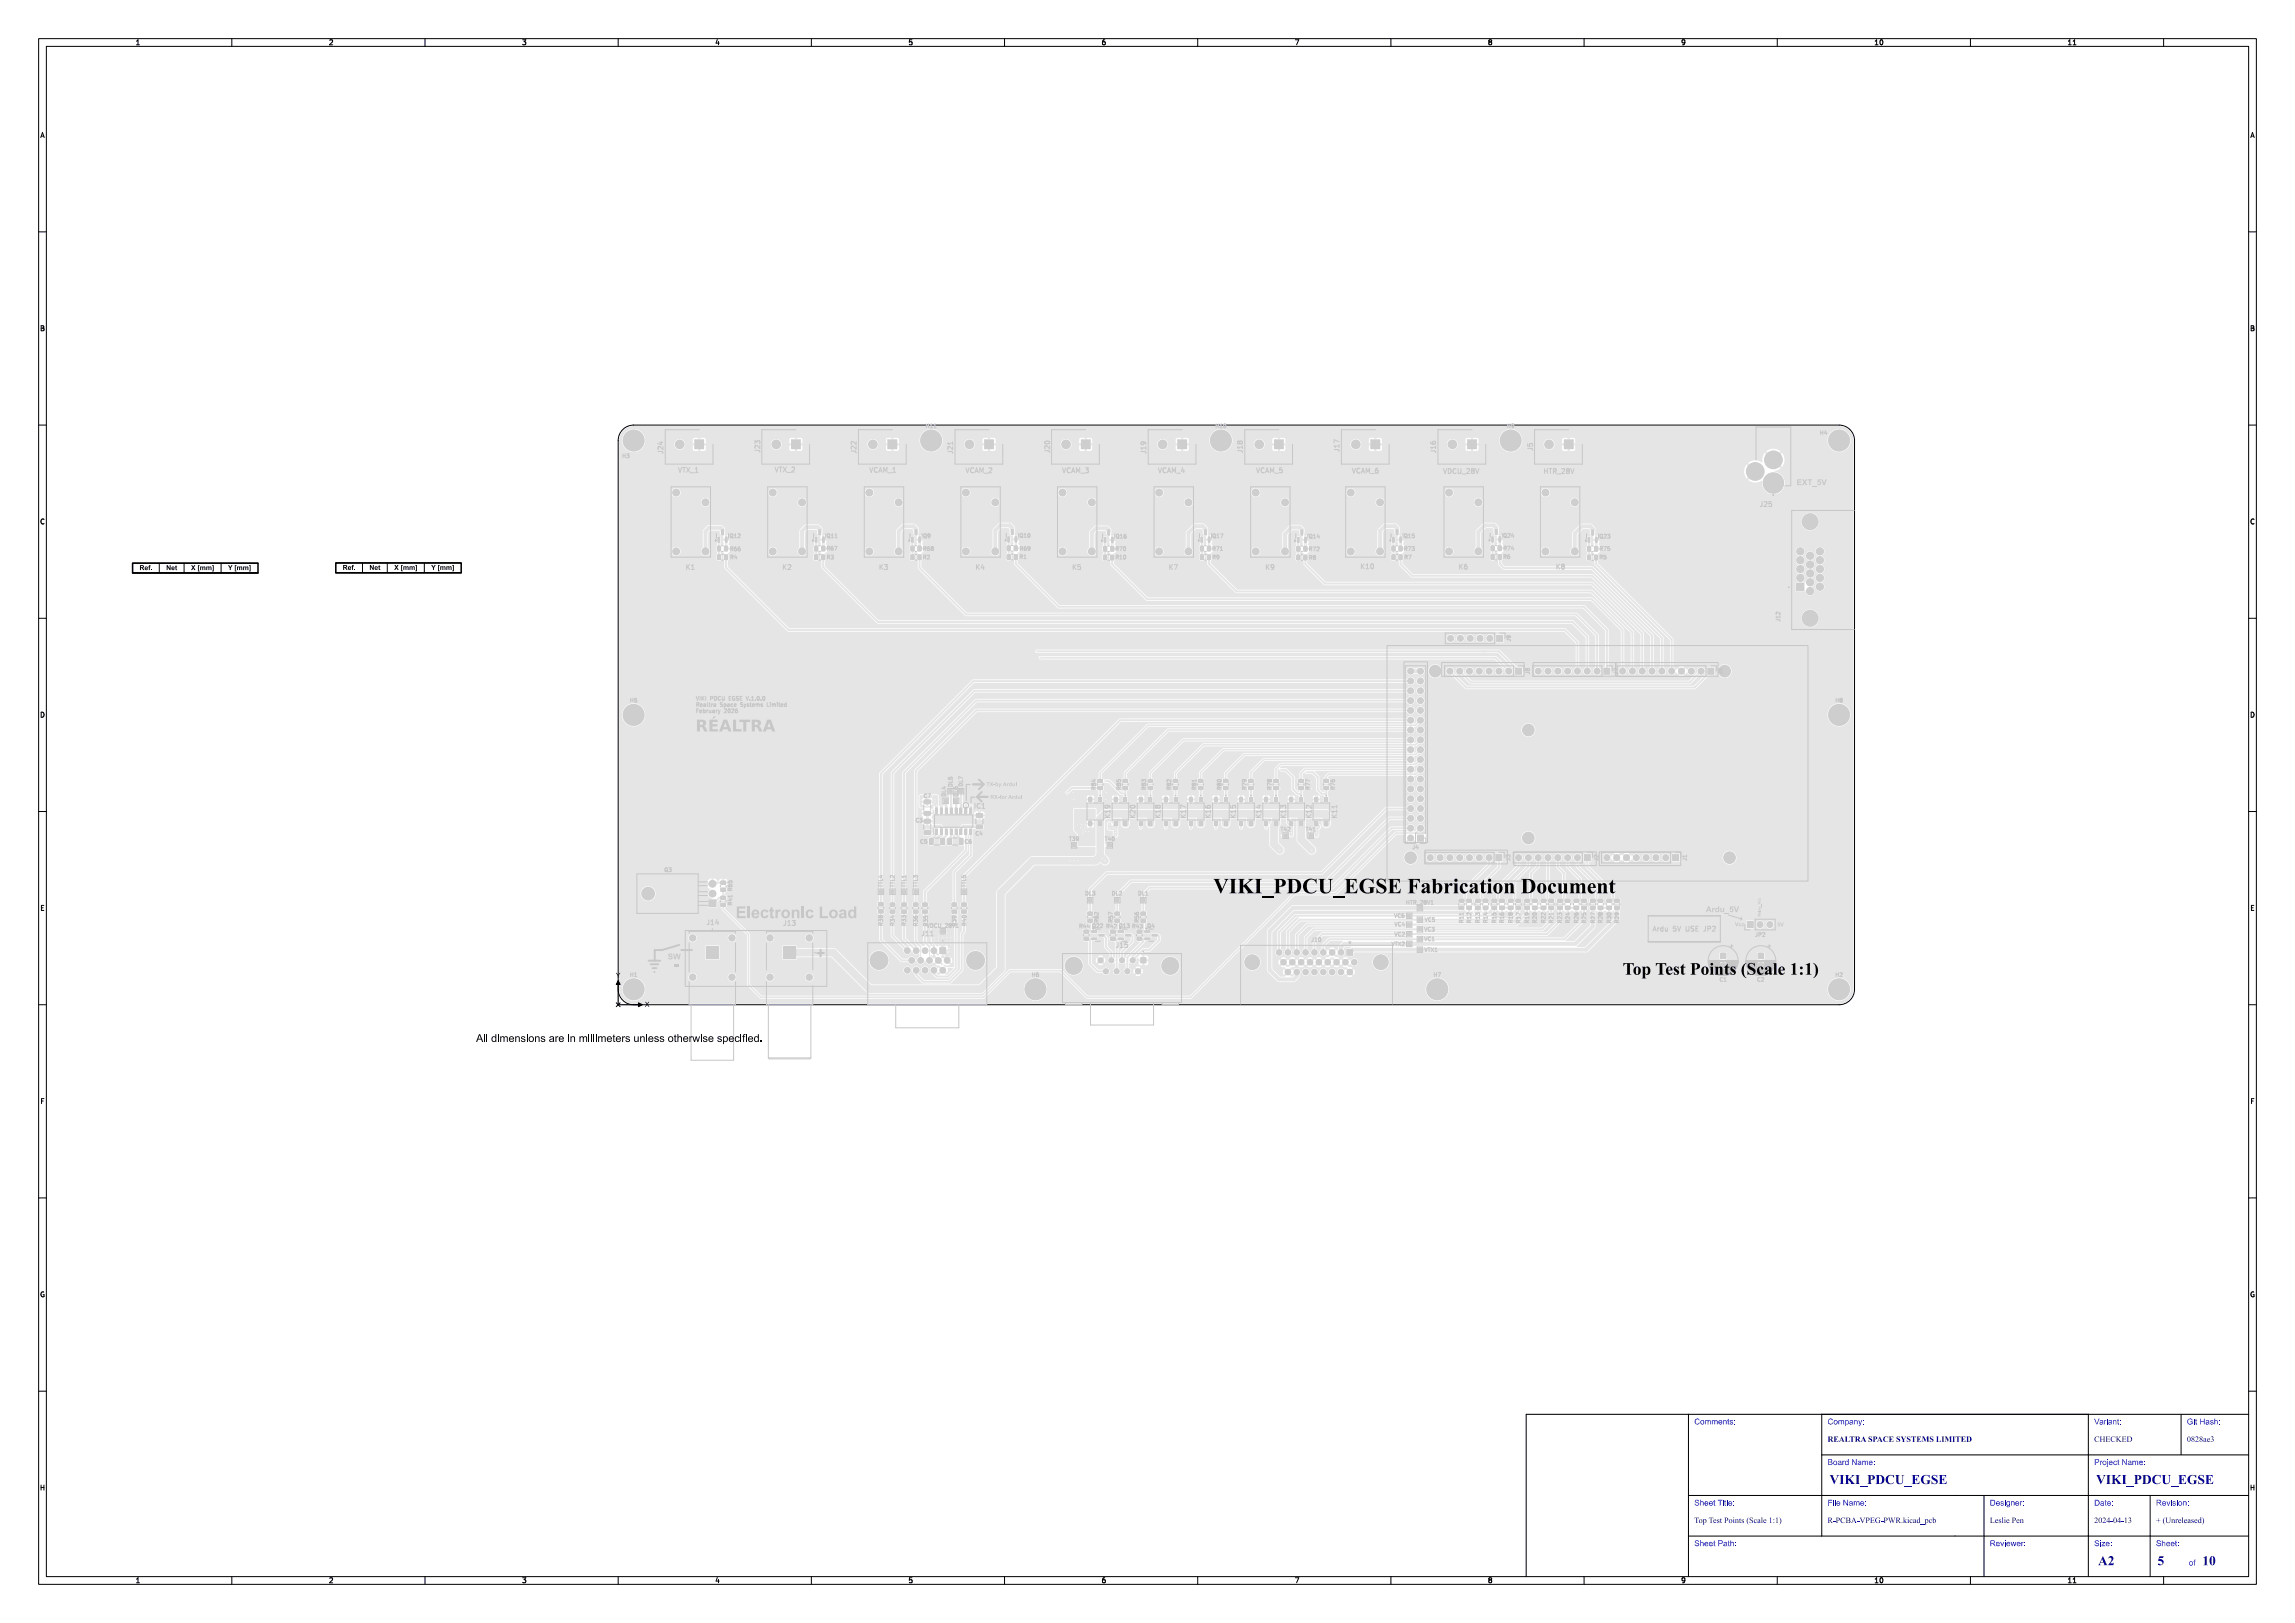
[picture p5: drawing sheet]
<svg xmlns="http://www.w3.org/2000/svg" width="594mm" height="420mm" viewBox="0 0 594 420" stroke-linecap="round" stroke-linejoin="round" font-family="sans-serif">
<defs><g id="words">
<text font-size="5.3" fill="#fff" x="314" y="231.5">VIKI_PDCU_EGSE Fabrication Document</text>
<text font-size="4.3" fill="#fff" x="410.4" y="252.5">Top Test Points (Scale 1:1)</text>
<g font-size="3.3" fill="#fff">
<text x="473.5" y="384.2">VIKI_PDCU_EGSE</text>
<text x="542.5" y="384.2">VIKI_PDCU_EGSE</text>
<text x="543" y="405.2">A2</text>
<text x="558.4" y="405.2">5</text>
<text x="570" y="405.2">10</text>
</g>
<g font-size="2" fill="#fff">
<text x="438.5" y="368.7">Comments:</text>
<text x="473" y="368.7">Company:</text>
<text x="542" y="368.7">Variant:</text>
<text x="566" y="368.7">Git Hash:</text>
<text x="473" y="373.2">REALTRA SPACE SYSTEMS LIMITED</text>
<text x="542" y="373.2">CHECKED</text>
<text x="566" y="373.2">0828ae3</text>
<text x="473" y="379.2">Board Name:</text>
<text x="542" y="379.2">Project Name:</text>
<text x="438.5" y="389.7">Sheet Title:</text>
<text x="473" y="389.7">File Name:</text>
<text x="515" y="389.7">Designer:</text>
<text x="542" y="389.7">Date:</text>
<text x="558" y="389.7">Revision:</text>
<text x="438.5" y="394.2">Top Test Points (Scale 1:1)</text>
<text x="473" y="394.2">R-PCBA-VPEG-PWR.kicad_pcb</text>
<text x="515" y="394.2">Leslie Pen</text>
<text x="542" y="394.2">2024-04-13</text>
<text x="558" y="394.2">+ (Unreleased)</text>
<text x="438.5" y="400.2">Sheet Path:</text>
<text x="515" y="400.2">Reviewer:</text>
<text x="542" y="400.2">Size:</text>
<text x="558" y="400.2">Sheet:</text>
<text x="566.5" y="405.2">of</text>
</g>
<g font-size="1.7" fill="#fff">
<text x="35" y="11.6">1</text>
<text x="85" y="11.6">2</text>
<text x="135" y="11.6">3</text>
<text x="185" y="11.6">4</text>
<text x="235" y="11.6">5</text>
<text x="285" y="11.6">6</text>
<text x="335" y="11.6">7</text>
<text x="385" y="11.6">8</text>
<text x="435" y="11.6">9</text>
<text x="485" y="11.6">10</text>
<text x="535" y="11.6">11</text>
<text x="10.5" y="35.6">A</text>
<text x="582.5" y="35.6">A</text>
<text x="10.5" y="85.6">B</text>
<text x="582.5" y="85.6">B</text>
<text x="10.5" y="135.6">C</text>
<text x="582.5" y="135.6">C</text>
<text x="402.9" y="147.3">K8</text>
<text x="10.5" y="185.6">D</text>
<text x="582.5" y="185.6">D</text>
<text x="287.3" y="211.5" transform="rotate(-90 287.3 211.5)">K19</text>
<text x="293.8" y="211.5" transform="rotate(-90 293.8 211.5)">K20</text>
<text x="300.3" y="211.5" transform="rotate(-90 300.3 211.5)">K18</text>
<text x="306.9" y="211.5" transform="rotate(-90 306.9 211.5)">K17</text>
<text x="313.3" y="211.5" transform="rotate(-90 313.3 211.5)">K16</text>
<text x="319.8" y="211.5" transform="rotate(-90 319.8 211.5)">K15</text>
<text x="326.4" y="211.5" transform="rotate(-90 326.4 211.5)">K14</text>
<text x="332.8" y="211.5" transform="rotate(-90 332.8 211.5)">K13</text>
<text x="339.4" y="211.5" transform="rotate(-90 339.4 211.5)">K12</text>
<text x="10.5" y="235.6">E</text>
<text x="582.5" y="235.6">E</text>
<text x="238.6" y="242.2">J11</text>
<text x="288.9" y="245.2">J15</text>
<text x="10.5" y="285.6">F</text>
<text x="582.5" y="285.6">F</text>
<text x="10.5" y="335.6">G</text>
<text x="582.5" y="335.6">G</text>
<text x="10.5" y="385.6">H</text>
<text x="582.5" y="385.6">H</text>
<text x="35" y="409.6">1</text>
<text x="85" y="409.6">2</text>
<text x="135" y="409.6">3</text>
<text x="185" y="409.6">4</text>
<text x="235" y="409.6">5</text>
<text x="285" y="409.6">6</text>
<text x="335" y="409.6">7</text>
<text x="385" y="409.6">8</text>
<text x="435" y="409.6">9</text>
<text x="485" y="409.6">10</text>
<text x="535" y="409.6">11</text>
</g>
<g font-size="1.3" fill="#fff">
<text x="239.8" y="110.7">H11</text>
<text x="314.8" y="110.7">H10</text>
<text x="390.2" y="110.7">H9</text>
<text x="214.1" y="142.4">R67</text>
<text x="264.1" y="142.5">R69</text>
<text x="288.9" y="142.5">R70</text>
<text x="314" y="142.5">R71</text>
<text x="338.9" y="142.6">R72</text>
<text x="414.2" y="142.5">R75</text>
<text x="418.8" y="174.5" transform="rotate(-90 418.8 174.5)">J7</text>
<text x="163.2" y="181.7">H5</text>
<text x="475.2" y="181.7">H8</text>
<text x="239.2" y="206.5">C7</text>
<text x="247.9" y="206" transform="rotate(-90 247.9 206)">DL6</text>
<text x="283.6" y="204.2" transform="rotate(-90 283.6 204.2)">R84</text>
<text x="290.1" y="204.2" transform="rotate(-90 290.1 204.2)">R85</text>
<text x="309.6" y="204.2" transform="rotate(-90 309.6 204.2)">R81</text>
<text x="316.1" y="204.2" transform="rotate(-90 316.1 204.2)">R80</text>
<text x="322.6" y="204.2" transform="rotate(-90 322.6 204.2)">R79</text>
<text x="329.1" y="204.2" transform="rotate(-90 329.1 204.2)">R78</text>
<text x="237.1" y="212.8">C3</text>
<text x="338" y="215.1">T41</text>
<text x="249.8" y="218.3">C6</text>
<text x="276.8" y="217.6">T39</text>
<text x="286" y="217.6">T40</text>
<text x="189.5" y="230.4" transform="rotate(-90 189.5 230.4)">R65</text>
<text x="228.5" y="229.6" transform="rotate(-90 228.5 229.6)">TTL4</text>
<text x="231.5" y="229.6" transform="rotate(-90 231.5 229.6)">TTL2</text>
<text x="234.5" y="229.6" transform="rotate(-90 234.5 229.6)">TTL1</text>
<text x="237.5" y="229.6" transform="rotate(-90 237.5 229.6)">TTL3</text>
<text x="250" y="229.6" transform="rotate(-90 250 229.6)">TTL5</text>
<text x="281" y="231.7">DL3</text>
<text x="287.9" y="231.7">DL2</text>
<text x="294.7" y="231.7">DL1</text>
<text x="228.5" y="239.4" transform="rotate(-90 228.5 239.4)">R38</text>
<text x="231.5" y="239.4" transform="rotate(-90 231.5 239.4)">R34</text>
<text x="237.5" y="239.5" transform="rotate(-90 237.5 239.5)">R36</text>
<text x="240.1" y="239.5" transform="rotate(-90 240.1 239.5)">R35</text>
<text x="247.5" y="239.5" transform="rotate(-90 247.5 239.5)">R39</text>
<text x="250.1" y="239.4" transform="rotate(-90 250.1 239.4)">R40</text>
<text x="284.3" y="238.6" transform="rotate(-90 284.3 238.6)">R62</text>
<text x="361" y="237.5">VC6</text>
<text x="361.1" y="239.7">VC4</text>
<text x="364.3" y="234.1">HTR_28V1</text>
<text x="368.9" y="238.5">VC5</text>
<text x="378.7" y="238.7" transform="rotate(-90 378.7 238.7)">R11</text>
<text x="380.7" y="238.7" transform="rotate(-90 380.7 238.7)">R12</text>
<text x="383" y="238.7" transform="rotate(-90 383 238.7)">R13</text>
<text x="385" y="238.7" transform="rotate(-90 385 238.7)">R14</text>
<text x="387.2" y="238.7" transform="rotate(-90 387.2 238.7)">R15</text>
<text x="389.2" y="238.7" transform="rotate(-90 389.2 238.7)">R16</text>
<text x="391.5" y="238.7" transform="rotate(-90 391.5 238.7)">R18</text>
<text x="393.5" y="238.7" transform="rotate(-90 393.5 238.7)">R17</text>
<text x="395.7" y="238.7" transform="rotate(-90 395.7 238.7)">R19</text>
<text x="400" y="238.7" transform="rotate(-90 400 238.7)">R22</text>
<text x="402" y="238.7" transform="rotate(-90 402 238.7)">R21</text>
<text x="404.2" y="238.7" transform="rotate(-90 404.2 238.7)">R23</text>
<text x="408.5" y="238.7" transform="rotate(-90 408.5 238.7)">R26</text>
<text x="410.5" y="238.7" transform="rotate(-90 410.5 238.7)">R25</text>
<text x="412.8" y="238.7" transform="rotate(-90 412.8 238.7)">R27</text>
<text x="417" y="238.7" transform="rotate(-90 417 238.7)">R30</text>
<text x="419" y="238.7" transform="rotate(-90 419 238.7)">R29</text>
<text x="240.4" y="240.1">VDCU_28V1</text>
<text x="279.5" y="240.2">R44</text>
<text x="286.5" y="240.2">R42</text>
<text x="289.8" y="240.1">Q13</text>
<text x="293.2" y="240.2">R43</text>
<text x="339.5" y="243.7">J10</text>
<text x="360.3" y="244.8">VTX2</text>
<text x="361.1" y="242.3">VC2</text>
<text x="368.8" y="241">VC3</text>
<text x="368.8" y="243.5">VC1</text>
<text x="368.8" y="246.3">VTX1</text>
<text x="267.2" y="252.7">H6</text>
</g>
</g></defs>
<path d="M161.2 111.2a4 4 0 0 1 2.8-1.2h312a4 4 0 0 1 4 4v142a4 4 0 0 1-4 4h-312a4 4 0 0 1-4-4v-142a4 4 0 0 1 1.2-2.8z" fill="none" stroke="#000" stroke-width=".26"/>
<g fill="#e5e5e5">
<path d="M297.1 203.5l1.2-.1 .1 .9-1.2 .1-.2-.2z" fill-rule="evenodd"/>
<path d="M297.1 201.6h1.2l.1 .8-1.2 .2-.2-.3z" fill-rule="evenodd"/>
<path d="M381.9 232.6h1.1l.2 .8-1.2 .2-.2-.2z" fill-rule="evenodd"/>
<path d="M381.9 234.5l1.1-.1 .2 .9-1.2 .1-.2-.2z" fill-rule="evenodd"/>
<path d="M303.8 206.3h.9v1.1h-.9z" fill-rule="evenodd"/>
<path d="M301.3 206.3h.9v1.1h-.9z" fill-rule="evenodd"/>
<path d="M301.3 212.6h.9v1.1h-.9z" fill-rule="evenodd"/>
<path d="M303.8 212.6h.9v1.1h-.9z" fill-rule="evenodd"/>
<path d="M294.3 240.6h1.2l.1 .8-1.2 .2-.2-.3z" fill-rule="evenodd"/>
<path d="M294.3 242.5l1.2-.1 .1 .9-1.2 .1-.2-.2z" fill-rule="evenodd"/>
<path d="M364.3 238.8h1v.9h-1z" fill-rule="evenodd"/>
<path d="M316.8 206.3h.9v1.1h-.9z" fill-rule="evenodd"/>
<path d="M314.3 206.3h.9v1.1h-.9z" fill-rule="evenodd"/>
<path d="M314.3 212.6h.9v1.1h-.9z" fill-rule="evenodd"/>
<path d="M316.8 212.6h.9v1.1h-.9z" fill-rule="evenodd"/>
<path d="M212.6 143.6l.7-.1 .3 .2-.2 1.2-.8-.2z" fill-rule="evenodd"/>
<path d="M210.8 143.6l.7-.1 .2 .2-.1 1.2-.8-.2z" fill-rule="evenodd"/>
<path d="M210.8 141.3h.7l.2 .1-.1 1.2-.8-.1z" fill-rule="evenodd"/>
<path d="M212.6 141.3h.7l.3 .1-.2 1.2-.8-.1z" fill-rule="evenodd"/>
<path d="M248.9 235.5l1.1-.1 .2 .9-1.2 .1-.2-.2z" fill-rule="evenodd"/>
<path d="M248.9 233.6h1.1l.2 .8-1.2 .2-.2-.2z" fill-rule="evenodd"/>
<path d="M332.3 215.7h.9v1.1h-.9z" fill-rule="evenodd"/>
<path d="M392.4 232.6h1.1l.2 .8-1.2 .2-.2-.2z" fill-rule="evenodd"/>
<path d="M392.4 234.5l1.1-.1 .2 .9-1.2 .1-.2-.2z" fill-rule="evenodd"/>
<path d="M280.5 240.6h1.2l.1 .8-1.2 .2-.1-.3z" fill-rule="evenodd"/>
<path d="M280.5 242.5l1.2-.1 .1 .9-1.2 .1-.1-.2z" fill-rule="evenodd"/>
<path d="M284.3 206.3h.9v1.1h-.9z" fill-rule="evenodd"/>
<path d="M281.8 206.3h.9v1.1h-.9z" fill-rule="evenodd"/>
<path d="M281.8 212.6h.9v1.1h-.9z" fill-rule="evenodd"/>
<path d="M284.3 212.6h.9v1.1h-.9z" fill-rule="evenodd"/>
<path d="M245.3 216.9l.8-.1 .3 .2v1.4l-.2 .2-1-.1z" fill-rule="evenodd"/>
<path d="M248.2 216.9l.9-.1 .2 .2v1.4l-.1 .2-1-.1z" fill-rule="evenodd"/>
<path d="M413.6 232.6h1.2l.1 .8-1.2 .2-.1-.2z" fill-rule="evenodd"/>
<path d="M413.6 234.5l1.2-.1 .1 .9-1.2 .1-.1-.2z" fill-rule="evenodd"/>
<path d="M445.3 246.6h1.4v1.5h-1.4z" fill-rule="evenodd"/>
<path d="M377.6 232.6h1.2l.1 .8-1.2 .2-.2-.2z" fill-rule="evenodd"/>
<path d="M377.6 234.5l1.2-.1 .1 .9-1.2 .1-.2-.2z" fill-rule="evenodd"/>
<path d="M310.8 138.9l.5 .1v1.4l-.5-.1z" fill-rule="evenodd"/>
<path d="M312.7 138.9l.5 .1v1.4l-.5-.1z" fill-rule="evenodd"/>
<path d="M311.7 137.1h.6l-.1 1.4-.5-.1z" fill-rule="evenodd"/>
<path d="M329.6 203.5l1.2-.1 .1 .9-1.2 .1-.2-.2z" fill-rule="evenodd"/>
<path d="M329.6 201.6h1.2l.1 .8-1.2 .2-.2-.3z" fill-rule="evenodd"/>
<path d="M360.4 138.9l.5 .1-.1 1.4-.5-.1z" fill-rule="evenodd"/>
<path d="M362.3 138.9l.5 .1-.1 1.4-.5-.1z" fill-rule="evenodd"/>
<path d="M361.3 137.1h.6l-.1 1.4-.5-.1z" fill-rule="evenodd"/>
<path d="M186.6 233.7h1.1l.2 .8-1.3 .2-.1-.3z" fill-rule="evenodd"/>
<path d="M186.6 231.9l1.1-.1 .2 .9-1.3 .1-.1-.2z" fill-rule="evenodd"/>
<path d="M185.8 138.9l.5 .1v1.4l-.5-.1z" fill-rule="evenodd"/>
<path d="M187.7 138.9l.5 .1v1.4l-.5-.1z" fill-rule="evenodd"/>
<path d="M186.7 137.1h.6l-.1 1.4-.5-.1z" fill-rule="evenodd"/>
<path d="M338.7 215.7h1v1.1h-1z" fill-rule="evenodd"/>
<path d="M211 138.9l.5 .1-.1 1.4-.5-.1z" fill-rule="evenodd"/>
<path d="M212.9 138.9l.5 .1-.1 1.4-.5-.1z" fill-rule="evenodd"/>
<path d="M211.9 137.1h.6l-.1 1.4-.5-.1z" fill-rule="evenodd"/>
<path d="M295.4 232.5h1v1h-1z" fill-rule="evenodd"/>
<path d="M288.7 232.5h1v1h-1z" fill-rule="evenodd"/>
<path d="M354.8 113.8h2.4v2.4h-2.4z" fill-rule="evenodd"/>
<path d="M385.9 141.3l.7-.1 .2 .1-.1 1.3-.9-.2z" fill-rule="evenodd"/>
<path d="M387.7 141.3l.7-.1 .3 .1-.2 1.3-.8-.2z" fill-rule="evenodd"/>
<path d="M405.1 232.6h1.2l.1 .8-1.2 .2-.2-.2z" fill-rule="evenodd"/>
<path d="M405.1 234.5l1.2-.1 .1 .9-1.2 .1-.2-.2z" fill-rule="evenodd"/>
<path d="M244.3 206.7h.9v1.1h-.9z" fill-rule="evenodd"/>
<path d="M394.6 232.6h1.2l.1 .8-1.2 .2-.1-.2z" fill-rule="evenodd"/>
<path d="M394.6 234.5l1.2-.1 .1 .9-1.2 .1-.1-.2z" fill-rule="evenodd"/>
<path d="M360.2 141.3h.7l.3 .1-.2 1.2-.8-.1z" fill-rule="evenodd"/>
<path d="M362.1 141.3h.7l.2 .1-.1 1.2-.9-.1z" fill-rule="evenodd"/>
<path d="M237.6 143.6l.7-.1 .2 .2-.1 1.2-.9-.2z" fill-rule="evenodd"/>
<path d="M235.7 143.6l.7-.1 .3 .2-.2 1.2-.8-.2z" fill-rule="evenodd"/>
<path d="M452.1 238.4h1.7v1.7h-1.7z" fill-rule="evenodd"/>
<path d="M285.6 141.4l.7-.1 .2 .2-.1 1.2-.9-.1z" fill-rule="evenodd"/>
<path d="M287.4 141.4l.7-.1 .3 .2-.2 1.2-.8-.1z" fill-rule="evenodd"/>
<path d="M366.8 216h1.7v1.7h-1.7z" fill-rule="evenodd"/>
<path d="M409.4 232.6h1.1l.2 .8-1.2 .2-.2-.2z" fill-rule="evenodd"/>
<path d="M409.4 234.5l1.1-.1 .2 .9-1.2 .1-.2-.2z" fill-rule="evenodd"/>
<path d="M245.5 204.3h1v1h-1z" fill-rule="evenodd"/>
<path d="M442 172.8h1.7v1.7h-1.7z" fill-rule="evenodd"/>
<path d="M229.8 113.8h2.4v2.4h-2.4z" fill-rule="evenodd"/>
<path d="M396.6 232.6h1.2l.1 .8-1.2 .2-.2-.2z" fill-rule="evenodd"/>
<path d="M396.6 234.5l1.2-.1 .1 .9-1.2 .1-.2-.2z" fill-rule="evenodd"/>
<path d="M260.6 141.3l.8-.1 .2 .1-.2 1.3-.8-.2z" fill-rule="evenodd"/>
<path d="M262.5 141.3l.7-.1 .2 .1-.1 1.3-.9-.2z" fill-rule="evenodd"/>
<path d="M249 230.2h1v1.1h-1z" fill-rule="evenodd"/>
<path d="M233.4 233.6h1.1l.2 .8-1.2 .2-.2-.2z" fill-rule="evenodd"/>
<path d="M233.4 235.5l1.1-.1 .2 .9-1.2 .1-.2-.2z" fill-rule="evenodd"/>
<path d="M367 242.5h1v1h-1z" fill-rule="evenodd"/>
<path d="M252.7 213.5l1.5-.1 .2 1-.2 .1h-1.4l-.2-.2z" fill-rule="evenodd"/>
<path d="M252.7 210.5h1.5l.2 .9-.2 .2h-1.4l-.2-.3z" fill-rule="evenodd"/>
<path d="M387.1 221.1h1.7v1.7h-1.7z" fill-rule="evenodd"/>
<path d="M240.5 216.9l.8-.1 .3 .2v1.4l-.2 .2-.9-.1z" fill-rule="evenodd"/>
<path d="M243.5 216.9l.8-.1 .2 .2v1.4l-.1 .2-1-.1z" fill-rule="evenodd"/>
<path d="M183.4 232.8h2v1.9h-2z" fill-rule="evenodd"/>
</g>
<g fill="#e5e5e5">
<circle cx="446" cy="249.8" r=".8"/>
<circle cx="350.9" cy="115" r="1.2"/>
<circle cx="316" cy="114" r="2.8"/>
<circle cx="455.5" cy="239.3" r=".85"/>
<circle cx="458.1" cy="239.3" r=".85"/>
<circle cx="365.1" cy="216.9" r=".85"/>
<circle cx="367.6" cy="214.3" r=".85"/>
<circle cx="365.1" cy="214.3" r=".85"/>
<circle cx="367.6" cy="211.8" r=".85"/>
<circle cx="365.1" cy="211.8" r=".85"/>
<circle cx="367.6" cy="209.2" r=".85"/>
<circle cx="365.1" cy="209.2" r=".85"/>
<circle cx="367.6" cy="206.7" r=".85"/>
<circle cx="365.1" cy="206.7" r=".85"/>
<circle cx="367.6" cy="204.2" r=".85"/>
<circle cx="365.1" cy="204.2" r=".85"/>
<circle cx="367.6" cy="201.6" r=".85"/>
<circle cx="365.1" cy="201.6" r=".85"/>
<circle cx="367.6" cy="199.1" r=".85"/>
<circle cx="365.1" cy="199.1" r=".85"/>
<circle cx="367.6" cy="196.5" r=".85"/>
<circle cx="365.1" cy="196.5" r=".85"/>
<circle cx="367.6" cy="194" r=".85"/>
<circle cx="365.1" cy="194" r=".85"/>
<circle cx="367.6" cy="191.5" r=".85"/>
<circle cx="365.1" cy="191.5" r=".85"/>
<circle cx="367.6" cy="188.9" r=".85"/>
<circle cx="365.1" cy="188.9" r=".85"/>
<circle cx="367.6" cy="186.4" r=".85"/>
<circle cx="365.1" cy="186.4" r=".85"/>
<circle cx="367.6" cy="183.8" r=".85"/>
<circle cx="365.1" cy="183.8" r=".85"/>
<circle cx="367.6" cy="181.3" r=".85"/>
<circle cx="365.1" cy="181.3" r=".85"/>
<circle cx="367.6" cy="178.8" r=".85"/>
<circle cx="365.1" cy="178.8" r=".85"/>
<circle cx="367.6" cy="176.2" r=".85"/>
<circle cx="365.1" cy="176.2" r=".85"/>
<circle cx="367.6" cy="173.7" r=".85"/>
<circle cx="365.1" cy="173.7" r=".85"/>
<circle cx="391" cy="114" r="2.8"/>
<circle cx="275" cy="142.7" r=".98"/>
<circle cx="282.6" cy="142.7" r=".98"/>
<circle cx="282.6" cy="130" r=".98"/>
<circle cx="275" cy="127.5" r=".98"/>
<circle cx="440.3" cy="173.7" r=".85"/>
<circle cx="437.7" cy="173.7" r=".85"/>
<circle cx="435.2" cy="173.7" r=".85"/>
<circle cx="432.7" cy="173.7" r=".85"/>
<circle cx="430.1" cy="173.7" r=".85"/>
<circle cx="427.6" cy="173.7" r=".85"/>
<circle cx="425" cy="173.7" r=".85"/>
<circle cx="422.5" cy="173.7" r=".85"/>
<circle cx="420" cy="173.7" r=".85"/>
<circle cx="225.9" cy="115" r="1.2"/>
<circle cx="250" cy="142.7" r=".98"/>
<circle cx="257.6" cy="142.7" r=".98"/>
<circle cx="257.6" cy="130" r=".98"/>
<circle cx="250" cy="127.5" r=".98"/>
<circle cx="268" cy="256" r="2.8"/>
<circle cx="385.4" cy="221.9" r=".85"/>
<circle cx="382.9" cy="221.9" r=".85"/>
<circle cx="380.3" cy="221.9" r=".85"/>
<circle cx="377.8" cy="221.9" r=".85"/>
<circle cx="375.3" cy="221.9" r=".85"/>
<circle cx="372.7" cy="221.9" r=".85"/>
<circle cx="370.2" cy="221.9" r=".85"/>
</g>
<path d="M184.4 231.3h.1M184.4 228.7h.1" fill="none" stroke="#e5e5e5" stroke-width="1.9"/>
<g fill="#e5e5e5">
<path d="M289.4 240.8h1.4v.5h-1.3z" fill-rule="evenodd"/>
<path d="M289.4 242.7h1.4v.5h-1.3z" fill-rule="evenodd"/>
<path d="M291.3 241.7h1.3l.1 .5-1.4 .1z" fill-rule="evenodd"/>
<path d="M285.7 139l.6 .1-.1 1.3-.5-.1z" fill-rule="evenodd"/>
<path d="M287.6 139l.6 .1-.1 1.3-.5-.1z" fill-rule="evenodd"/>
<path d="M286.7 137.1l.5 .1v1.4l-.5-.1z" fill-rule="evenodd"/>
<path d="M386 138.9h.6l-.1 1.4-.5-.1z" fill-rule="evenodd"/>
<path d="M387.9 138.9h.6l-.1 1.4-.5-.1z" fill-rule="evenodd"/>
<path d="M387 137l.5 .1v1.3l-.5-.1z" fill-rule="evenodd"/>
<path d="M312.5 143.6l.7-.1 .2 .2-.1 1.2-.9-.2z" fill-rule="evenodd"/>
<path d="M310.6 143.6l.7-.1 .3 .2-.2 1.2-.8-.2z" fill-rule="evenodd"/>
<path d="M287.4 240.6h1.2l.1 .8-1.2 .2-.1-.3z" fill-rule="evenodd"/>
<path d="M287.4 242.5l1.2-.1 .1 .9-1.2 .1-.1-.2z" fill-rule="evenodd"/>
<path d="M238.8 233.6h1.1l.2 .8-1.2 .2-.2-.2z" fill-rule="evenodd"/>
<path d="M238.8 235.5l1.1-.1 .2 .9-1.2 .1-.2-.2z" fill-rule="evenodd"/>
<path d="M262.5 143.5l.7-.1 .2 .2-.1 1.2-.9-.1z" fill-rule="evenodd"/>
<path d="M260.6 143.5l.8-.1 .2 .2-.2 1.2-.8-.1z" fill-rule="evenodd"/>
<path d="M281.5 236l1.2-.1 .1 .9-1.2 .1-.1-.2z" fill-rule="evenodd"/>
<path d="M281.5 237.8h1.2l.1 .8-1.2 .2-.1-.3z" fill-rule="evenodd"/>
<path d="M290.6 203.5l1.2-.1 .1 .9-1.2 .1-.2-.2z" fill-rule="evenodd"/>
<path d="M290.6 201.6h1.2l.1 .8-1.2 .2-.2-.3z" fill-rule="evenodd"/>
<path d="M415.9 232.6h1.1l.2 .8-1.2 .2-.2-.2z" fill-rule="evenodd"/>
<path d="M415.9 234.5l1.1-.1 .2 .9-1.2 .1-.2-.2z" fill-rule="evenodd"/>
<path d="M367 234.5h1v1h-1z" fill-rule="evenodd"/>
<path d="M379.6 232.6h1.2l.1 .8-1.2 .2-.1-.2z" fill-rule="evenodd"/>
<path d="M379.6 234.5l1.2-.1 .1 .9-1.2 .1-.1-.2z" fill-rule="evenodd"/>
<path d="M415.1 172.8h1.7v1.7h-1.7z" fill-rule="evenodd"/>
<path d="M386.1 232.6h1.2l.1 .8-1.2 .2-.1-.2z" fill-rule="evenodd"/>
<path d="M386.1 234.5l1.2-.1 .1 .9-1.2 .1-.1-.2z" fill-rule="evenodd"/>
<path d="M243.2 245.2h1.6v1.6h-1.6z" fill-rule="evenodd"/>
<path d="M379.8 113.8h2.4v2.4h-2.4z" fill-rule="evenodd"/>
<path d="M336.3 206.3h.9v1.1h-.9z" fill-rule="evenodd"/>
<path d="M333.8 206.3h.9v1.1h-.9z" fill-rule="evenodd"/>
<path d="M333.8 212.6h.9v1.1h-.9z" fill-rule="evenodd"/>
<path d="M336.3 212.6h.9v1.1h-.9z" fill-rule="evenodd"/>
<path d="M383.9 232.6h1.1l.2 .8-1.2 .2-.2-.2z" fill-rule="evenodd"/>
<path d="M383.9 234.5l1.1-.1 .2 .9-1.2 .1-.2-.2z" fill-rule="evenodd"/>
<path d="M260.8 138.9h.5v1.4l-.5-.1z" fill-rule="evenodd"/>
<path d="M262.7 138.9h.5v1.4l-.5-.1z" fill-rule="evenodd"/>
<path d="M261.7 137l.6 .1-.1 1.3-.5-.1z" fill-rule="evenodd"/>
<path d="M323.3 206.3h.9v1.1h-.9z" fill-rule="evenodd"/>
<path d="M320.8 206.3h.9v1.1h-.9z" fill-rule="evenodd"/>
<path d="M320.8 212.6h.9v1.1h-.9z" fill-rule="evenodd"/>
<path d="M323.3 212.6h.9v1.1h-.9z" fill-rule="evenodd"/>
<path d="M329.8 113.8h2.4v2.4h-2.4z" fill-rule="evenodd"/>
<path d="M316.6 203.5l1.2-.1 .1 .9-1.2 .1-.1-.2z" fill-rule="evenodd"/>
<path d="M316.6 201.6h1.2l.1 .8-1.2 .2-.1-.3z" fill-rule="evenodd"/>
<path d="M248.2 204.3h1v1h-1z" fill-rule="evenodd"/>
<path d="M410 221.1h1.7v1.7h-1.7z" fill-rule="evenodd"/>
<path d="M387.7 143.5l.7-.1 .3 .2-.2 1.2-.8-.1z" fill-rule="evenodd"/>
<path d="M385.9 143.5l.7-.1 .2 .2-.1 1.2-.9-.1z" fill-rule="evenodd"/>
<path d="M290.8 206.3h.9v1.1h-.9z" fill-rule="evenodd"/>
<path d="M288.3 206.3h.9v1.1h-.9z" fill-rule="evenodd"/>
<path d="M288.3 212.6h.9v1.1h-.9z" fill-rule="evenodd"/>
<path d="M290.8 212.6h.9v1.1h-.9z" fill-rule="evenodd"/>
<path d="M254.8 113.8h2.4v2.4h-2.4z" fill-rule="evenodd"/>
<path d="M455 246.6h1.5v1.5h-1.5z" fill-rule="evenodd"/>
<path d="M182.7 244.9h3.3v3.3h-3.3z" fill-rule="evenodd"/>
<path d="M279.8 113.8h2.4v2.4h-2.4z" fill-rule="evenodd"/>
<path d="M362.1 143.6l.7-.1 .2 .2-.1 1.2-.9-.2z" fill-rule="evenodd"/>
<path d="M360.2 143.6l.7-.1 .3 .2-.2 1.2-.8-.2z" fill-rule="evenodd"/>
<path d="M387.3 164.4h1.7v1.6h-1.7z" fill-rule="evenodd"/>
<path d="M336.1 203.5l1.2-.1 .1 .9-1.2 .1-.2-.2z" fill-rule="evenodd"/>
<path d="M336.1 201.6h1.2l.1 .8-1.2 .2-.2-.3z" fill-rule="evenodd"/>
<path d="M364.3 243.8h1v1h-1z" fill-rule="evenodd"/>
<path d="M400.9 232.6h1.1l.2 .8-1.2 .2-.2-.2z" fill-rule="evenodd"/>
<path d="M400.9 234.5l1.1-.1 .2 .9-1.2 .1-.2-.2z" fill-rule="evenodd"/>
<path d="M364.3 236.5h1v1h-1z" fill-rule="evenodd"/>
<path d="M335.6 141.4l.7-.1 .2 .2-.1 1.2-.9-.1z" fill-rule="evenodd"/>
<path d="M337.4 141.4l.7-.1 .3 .2-.2 1.2-.8-.1z" fill-rule="evenodd"/>
<path d="M187.5 143.6l.7-.1 .2 .2-.1 1.2-.9-.2z" fill-rule="evenodd"/>
<path d="M185.6 143.6l.7-.1 .3 .2-.2 1.2-.8-.2z" fill-rule="evenodd"/>
<path d="M335.7 139l.6 .1-.1 1.3-.5-.1z" fill-rule="evenodd"/>
<path d="M337.6 139l.6 .1-.1 1.3-.5-.1z" fill-rule="evenodd"/>
<path d="M336.7 137.1l.5 .1v1.4l-.5-.1z" fill-rule="evenodd"/>
<path d="M236.5 230.2h1v1.1h-1z" fill-rule="evenodd"/>
<path d="M364.3 241.3h1v.9h-1z" fill-rule="evenodd"/>
<path d="M411 139l.5 .1v1.3l-.5-.1z" fill-rule="evenodd"/>
<path d="M412.9 139l.5 .1v1.3l-.5-.1z" fill-rule="evenodd"/>
<path d="M411.9 137.1l.6 .1-.1 1.4-.5-.1z" fill-rule="evenodd"/>
<path d="M227.5 230.2h1v1.1h-1z" fill-rule="evenodd"/>
<path d="M185.6 141.3h.7l.3 .1-.2 1.2-.8-.1z" fill-rule="evenodd"/>
<path d="M187.5 141.3h.7l.2 .1-.1 1.2-.9-.1z" fill-rule="evenodd"/>
<path d="M310.6 141.3h.7l.3 .1-.2 1.2-.8-.1z" fill-rule="evenodd"/>
<path d="M312.5 141.3h.7l.2 .1-.1 1.2-.9-.1z" fill-rule="evenodd"/>
<path d="M348.6 245.7h1.6v1.6h-1.6z" fill-rule="evenodd"/>
<path d="M204.8 113.8h2.4v2.4h-2.4z" fill-rule="evenodd"/>
<path d="M410.8 141.4l.7-.1 .3 .2-.2 1.2-.8-.1z" fill-rule="evenodd"/>
<path d="M412.7 141.4l.7-.1 .2 .2-.1 1.2-.9-.1z" fill-rule="evenodd"/>
<path d="M407.4 232.6h1.1l.2 .8-1.2 .2-.2-.2z" fill-rule="evenodd"/>
<path d="M407.4 234.5l1.1-.1 .2 .9-1.2 .1-.2-.2z" fill-rule="evenodd"/>
<path d="M367 245.2h1v1h-1z" fill-rule="evenodd"/>
<path d="M342.6 203.5l1.2-.1 .1 .9-1.2 .1-.1-.2z" fill-rule="evenodd"/>
<path d="M342.6 201.6h1.2l.1 .8-1.2 .2-.1-.3z" fill-rule="evenodd"/>
<path d="M337.4 143.6h.7l.3 .1-.2 1.2-.8-.1z" fill-rule="evenodd"/>
<path d="M335.6 143.6h.7l.2 .1-.1 1.2-.9-.1z" fill-rule="evenodd"/>
<path d="M282.5 240.8h1.4v.5h-1.3z" fill-rule="evenodd"/>
<path d="M282.5 242.7h1.4v.5h-1.3z" fill-rule="evenodd"/>
<path d="M284.4 241.7h1.3l.1 .5-1.4 .1z" fill-rule="evenodd"/>
<path d="M230.4 233.6h1.1l.2 .8-1.2 .2-.2-.2z" fill-rule="evenodd"/>
<path d="M230.4 235.5l1.1-.1 .2 .9-1.2 .1-.2-.2z" fill-rule="evenodd"/>
<path d="M310.3 206.3h.9v1.1h-.9z" fill-rule="evenodd"/>
<path d="M307.8 206.3h.9v1.1h-.9z" fill-rule="evenodd"/>
<path d="M307.8 212.6h.9v1.1h-.9z" fill-rule="evenodd"/>
<path d="M310.3 212.6h.9v1.1h-.9z" fill-rule="evenodd"/>
<path d="M303.6 203.5l1.2-.1 .1 .9-1.2 .1-.1-.2z" fill-rule="evenodd"/>
<path d="M303.6 201.6h1.2l.1 .8-1.2 .2-.1-.3z" fill-rule="evenodd"/>
<path d="M233.5 230.2h1v1.1h-1z" fill-rule="evenodd"/>
<path d="M392.2 172.8h1.7v1.7h-1.7z" fill-rule="evenodd"/>
<path d="M367 237.5h1v1h-1z" fill-rule="evenodd"/>
<path d="M329.8 206.3h.9v1.1h-.9z" fill-rule="evenodd"/>
<path d="M327.3 206.3h.9v1.1h-.9z" fill-rule="evenodd"/>
<path d="M327.3 212.6h.9v1.1h-.9z" fill-rule="evenodd"/>
<path d="M329.8 212.6h.9v1.1h-.9z" fill-rule="evenodd"/>
<path d="M179.8 113.8h2.4v2.4h-2.4z" fill-rule="evenodd"/>
<path d="M236.4 233.6h1.1l.2 .8-1.2 .2-.2-.2z" fill-rule="evenodd"/>
<path d="M236.4 235.5l1.1-.1 .2 .9-1.2 .1-.2-.2z" fill-rule="evenodd"/>
<path d="M246.4 235.5l1.1-.1 .2 .9-1.2 .1-.2-.2z" fill-rule="evenodd"/>
<path d="M246.4 233.6h1.1l.2 .8-1.2 .2-.2-.2z" fill-rule="evenodd"/>
<path d="M235.7 141.3h.7l.3 .1-.2 1.2-.8-.1z" fill-rule="evenodd"/>
<path d="M237.6 141.3h.7l.2 .1-.1 1.2-.9-.1z" fill-rule="evenodd"/>
<path d="M227.4 235.4l1.1-.1 .2 .9-1.2 .1-.2-.2z" fill-rule="evenodd"/>
<path d="M227.4 233.6l1.1-.1 .2 .9-1.2 .1-.2-.2z" fill-rule="evenodd"/>
<path d="M323.1 203.5l1.2-.1 .1 .9-1.2 .1-.2-.2z" fill-rule="evenodd"/>
<path d="M323.1 201.6h1.2l.1 .8-1.2 .2-.2-.3z" fill-rule="evenodd"/>
<path d="M242.1 214.4h.6v1.5h-.6z" fill-rule="evenodd"/>
<path d="M243.3 214.4h.7v1.5h-.7z" fill-rule="evenodd"/>
<path d="M244.6 214.4h.6v1.5h-.6z" fill-rule="evenodd"/>
<path d="M245.9 214.4h.6v1.5h-.6z" fill-rule="evenodd"/>
<path d="M247.1 214.4h.7v1.5h-.7z" fill-rule="evenodd"/>
<path d="M248.4 214.4h.7v1.5h-.7z" fill-rule="evenodd"/>
<path d="M249.7 214.4h.6v1.5h-.6z" fill-rule="evenodd"/>
<path d="M250.9 214.4h.7v1.5h-.7z" fill-rule="evenodd"/>
<path d="M250.9 209h.7v1.5h-.7z" fill-rule="evenodd"/>
<path d="M249.7 209h.6v1.5h-.6z" fill-rule="evenodd"/>
<path d="M248.4 209h.7v1.5h-.7z" fill-rule="evenodd"/>
<path d="M247.1 209h.7v1.5h-.7z" fill-rule="evenodd"/>
<path d="M245.9 209h.6v1.5h-.6z" fill-rule="evenodd"/>
<path d="M244.6 209h.6v1.5h-.6z" fill-rule="evenodd"/>
<path d="M243.3 209h.7v1.5h-.7z" fill-rule="evenodd"/>
<path d="M242.1 209h.6v1.5h-.6z" fill-rule="evenodd"/>
<path d="M239.2 214.9h1.5l.2 1-.3 .1h-1.3l-.2-.2z" fill-rule="evenodd"/>
<path d="M239.2 212l1.5-.1 .2 1-.3 .2h-1.3l-.2-.3z" fill-rule="evenodd"/>
<path d="M284.1 203.5l1.2-.1 .1 .9-1.2 .1-.2-.2z" fill-rule="evenodd"/>
<path d="M284.1 201.6h1.2l.1 .8-1.2 .2-.2-.3z" fill-rule="evenodd"/>
<path d="M465 150.9h1.9v1.9h-1.9z" fill-rule="evenodd"/>
<path d="M367 240h1v1h-1z" fill-rule="evenodd"/>
<path d="M202.7 244.9h3.3v3.3h-3.3z" fill-rule="evenodd"/>
<path d="M235.9 138.9l.5 .1-.1 1.4-.5-.1z" fill-rule="evenodd"/>
<path d="M237.8 138.9l.5 .1-.1 1.4-.5-.1z" fill-rule="evenodd"/>
<path d="M236.8 137.1h.6l-.1 1.4-.5-.1z" fill-rule="evenodd"/>
<path d="M286.8 218.2h.9v1h-.9z" fill-rule="evenodd"/>
<path d="M295.2 247.8h1.5v1.5h-1.5z" fill-rule="evenodd"/>
<path d="M310.1 203.5l1.2-.1 .1 .9-1.2 .1-.1-.2z" fill-rule="evenodd"/>
<path d="M310.1 201.6h1.2l.1 .8-1.2 .2-.1-.3z" fill-rule="evenodd"/>
<path d="M277.5 218.2h1v1h-1z" fill-rule="evenodd"/>
<path d="M243.5 240.5h1v1h-1z" fill-rule="evenodd"/>
<path d="M404.8 113.8h2.4v2.4h-2.4z" fill-rule="evenodd"/>
<path d="M287.4 143.6h.7l.3 .1-.2 1.2-.8-.1z" fill-rule="evenodd"/>
<path d="M285.6 143.6h.7l.2 .1-.1 1.2-.9-.1z" fill-rule="evenodd"/>
<path d="M295.3 237.8h1.2l.1 .8-1.2 .2-.2-.3z" fill-rule="evenodd"/>
<path d="M295.3 236l1.2-.1 .1 .9-1.2 .1-.2-.2z" fill-rule="evenodd"/>
<path d="M390.4 232.6h1.1l.2 .8-1.2 .2-.2-.2z" fill-rule="evenodd"/>
<path d="M390.4 234.5l1.1-.1 .2 .9-1.2 .1-.2-.2z" fill-rule="evenodd"/>
<path d="M417.9 232.6h1.1l.2 .8-1.2 .2-.2-.2z" fill-rule="evenodd"/>
<path d="M417.9 234.5l1.1-.1 .2 .9-1.2 .1-.2-.2z" fill-rule="evenodd"/>
<path d="M342.8 206.3h.9v1.1h-.9z" fill-rule="evenodd"/>
<path d="M340.3 206.3h.9v1.1h-.9z" fill-rule="evenodd"/>
<path d="M340.3 212.6h.9v1.1h-.9z" fill-rule="evenodd"/>
<path d="M342.8 212.6h.9v1.1h-.9z" fill-rule="evenodd"/>
<path d="M186.6 229.8h1.1l.2 .8-1.3 .1-.1-.2z" fill-rule="evenodd"/>
<path d="M186.6 228l1.1-.1 .2 .9-1.3 .1-.1-.2z" fill-rule="evenodd"/>
<path d="M230.5 230.2h1v1.1h-1z" fill-rule="evenodd"/>
<path d="M398.9 232.6h1.1l.2 .8-1.2 .2-.2-.2z" fill-rule="evenodd"/>
<path d="M398.9 234.5l1.1-.1 .2 .9-1.2 .1-.2-.2z" fill-rule="evenodd"/>
<path d="M304.8 113.8h2.4v2.4h-2.4z" fill-rule="evenodd"/>
<path d="M239.2 207l1.5-.1 .2 1-.3 .2h-1.3l-.2-.3z" fill-rule="evenodd"/>
<path d="M239.2 209.9h1.5l.2 1-.3 .1h-1.3l-.2-.2z" fill-rule="evenodd"/>
<path d="M411.6 232.6h1.2l.1 .8-1.2 .2-.2-.2z" fill-rule="evenodd"/>
<path d="M411.6 234.5l1.2-.1 .1 .9-1.2 .1-.2-.2z" fill-rule="evenodd"/>
<path d="M247 206.7h1v1.1h-1z" fill-rule="evenodd"/>
<path d="M412.7 143.6h.7l.2 .1-.1 1.2-.9-.1z" fill-rule="evenodd"/>
<path d="M410.8 143.6h.7l.3 .1-.2 1.2-.8-.1z" fill-rule="evenodd"/>
<path d="M432.8 221.1h1.7v1.7h-1.7z" fill-rule="evenodd"/>
<path d="M297.3 206.3h.9v1.1h-.9z" fill-rule="evenodd"/>
<path d="M294.8 206.3h.9v1.1h-.9z" fill-rule="evenodd"/>
<path d="M294.8 212.6h.9v1.1h-.9z" fill-rule="evenodd"/>
<path d="M297.3 212.6h.9v1.1h-.9z" fill-rule="evenodd"/>
<path d="M281.7 232.5h1v1h-1z" fill-rule="evenodd"/>
<path d="M403.1 232.6h1.2l.1 .8-1.2 .2-.1-.2z" fill-rule="evenodd"/>
<path d="M403.1 234.5l1.2-.1 .1 .9-1.2 .1-.1-.2z" fill-rule="evenodd"/>
<path d="M288.5 237.8h1.2l.1 .8-1.2 .2-.1-.3z" fill-rule="evenodd"/>
<path d="M288.5 236l1.2-.1 .1 .9-1.2 .1-.1-.2z" fill-rule="evenodd"/>
<path d="M388.1 232.6h1.2l.1 .8-1.2 .2-.2-.2z" fill-rule="evenodd"/>
<path d="M388.1 234.5l1.2-.1 .1 .9-1.2 .1-.2-.2z" fill-rule="evenodd"/>
<path d="M296.3 240.8h1.3l.1 .5h-1.4z" fill-rule="evenodd"/>
<path d="M296.3 242.7h1.3l.1 .5h-1.4z" fill-rule="evenodd"/>
<path d="M298.1 241.7h1.4l.1 .5-1.4 .1z" fill-rule="evenodd"/>
</g>
<g fill="#e5e5e5">
<circle cx="413.4" cy="173.7" r=".85"/>
<circle cx="410.8" cy="173.7" r=".85"/>
<circle cx="408.3" cy="173.7" r=".85"/>
<circle cx="405.7" cy="173.7" r=".85"/>
<circle cx="403.2" cy="173.7" r=".85"/>
<circle cx="400.7" cy="173.7" r=".85"/>
<circle cx="398.1" cy="173.7" r=".85"/>
<circle cx="241.7" cy="246" r=".83"/>
<circle cx="239.4" cy="246" r=".82"/>
<circle cx="237.1" cy="246" r=".82"/>
<circle cx="234.8" cy="246" r=".82"/>
<circle cx="245.2" cy="248.5" r=".83"/>
<circle cx="242.9" cy="248.5" r=".83"/>
<circle cx="240.6" cy="248.5" r=".83"/>
<circle cx="238.3" cy="248.5" r=".83"/>
<circle cx="236" cy="248.5" r=".83"/>
<circle cx="244" cy="251.1" r=".83"/>
<circle cx="241.7" cy="251.1" r=".83"/>
<circle cx="239.4" cy="251.1" r=".83"/>
<circle cx="237.1" cy="251.1" r=".83"/>
<circle cx="234.8" cy="251.1" r=".83"/>
<circle cx="252.5" cy="248.5" r="2.4"/>
<circle cx="227.5" cy="248.5" r="2.4"/>
<circle cx="375.9" cy="115" r="1.2"/>
<circle cx="300" cy="142.7" r=".98"/>
<circle cx="307.6" cy="142.7" r=".98"/>
<circle cx="307.6" cy="130" r=".98"/>
<circle cx="300" cy="127.5" r=".97"/>
<circle cx="325.9" cy="115" r="1.2"/>
<circle cx="408.3" cy="221.9" r=".85"/>
<circle cx="405.7" cy="221.9" r=".85"/>
<circle cx="403.2" cy="221.9" r=".85"/>
<circle cx="400.7" cy="221.9" r=".85"/>
<circle cx="398.1" cy="221.9" r=".85"/>
<circle cx="395.6" cy="221.9" r=".85"/>
<circle cx="393" cy="221.9" r=".85"/>
<circle cx="400" cy="142.7" r=".98"/>
<circle cx="407.6" cy="142.7" r=".98"/>
<circle cx="407.6" cy="130" r=".98"/>
<circle cx="400" cy="127.5" r=".97"/>
<circle cx="250.9" cy="115" r="1.2"/>
<circle cx="455.7" cy="249.8" r=".8"/>
<circle cx="179.3" cy="252.9" r=".9"/>
<circle cx="189.4" cy="252.9" r=".9"/>
<circle cx="189.4" cy="242.7" r=".9"/>
<circle cx="179.3" cy="242.7" r=".9"/>
<circle cx="325" cy="142.7" r=".98"/>
<circle cx="332.6" cy="142.7" r=".98"/>
<circle cx="332.6" cy="130" r=".98"/>
<circle cx="325" cy="127.5" r=".97"/>
<circle cx="275.9" cy="115" r="1.2"/>
<circle cx="385.6" cy="165.2" r=".85"/>
<circle cx="383.1" cy="165.2" r=".85"/>
<circle cx="380.5" cy="165.2" r=".85"/>
<circle cx="378" cy="165.2" r=".85"/>
<circle cx="375.5" cy="165.2" r=".85"/>
<circle cx="459" cy="125" r="2.73"/>
<circle cx="459" cy="119" r="2.37"/>
<circle cx="454.3" cy="122" r="2.37"/>
<circle cx="476" cy="256" r="2.8"/>
<circle cx="476" cy="114" r="2.8"/>
<circle cx="324.1" cy="249" r="2"/>
<circle cx="357.4" cy="249" r="2"/>
<circle cx="347.1" cy="246.5" r=".8"/>
<circle cx="344.8" cy="246.5" r=".8"/>
<circle cx="342.5" cy="246.5" r=".8"/>
<circle cx="340.2" cy="246.5" r=".8"/>
<circle cx="337.9" cy="246.5" r=".8"/>
<circle cx="335.6" cy="246.5" r=".8"/>
<circle cx="333.3" cy="246.5" r=".8"/>
<circle cx="331.1" cy="246.5" r=".8"/>
<circle cx="350.5" cy="249" r=".8"/>
<circle cx="348.2" cy="249" r=".8"/>
<circle cx="345.9" cy="249" r=".8"/>
<circle cx="343.7" cy="249" r=".8"/>
<circle cx="341.4" cy="249" r=".8"/>
<circle cx="339.1" cy="249" r=".8"/>
<circle cx="336.8" cy="249" r=".8"/>
<circle cx="334.5" cy="249" r=".8"/>
<circle cx="332.2" cy="249" r=".8"/>
<circle cx="349.4" cy="251.5" r=".8"/>
<circle cx="347.1" cy="251.5" r=".8"/>
<circle cx="344.8" cy="251.5" r=".8"/>
<circle cx="342.5" cy="251.5" r=".8"/>
<circle cx="340.2" cy="251.5" r=".8"/>
<circle cx="337.9" cy="251.5" r=".8"/>
<circle cx="335.6" cy="251.5" r=".8"/>
<circle cx="333.3" cy="251.5" r=".8"/>
<circle cx="200.9" cy="115" r="1.2"/>
<circle cx="375" cy="142.7" r=".98"/>
<circle cx="382.6" cy="142.7" r=".98"/>
<circle cx="382.6" cy="130" r=".98"/>
<circle cx="375" cy="127.5" r=".98"/>
<circle cx="372" cy="256" r="2.8"/>
<circle cx="175" cy="142.7" r=".98"/>
<circle cx="182.6" cy="142.7" r=".98"/>
<circle cx="182.6" cy="130" r=".98"/>
<circle cx="175" cy="127.5" r=".98"/>
<circle cx="390.5" cy="173.7" r=".85"/>
<circle cx="388" cy="173.7" r=".85"/>
<circle cx="385.4" cy="173.7" r=".85"/>
<circle cx="382.9" cy="173.7" r=".85"/>
<circle cx="380.3" cy="173.7" r=".85"/>
<circle cx="377.8" cy="173.7" r=".85"/>
<circle cx="375.3" cy="173.7" r=".85"/>
<circle cx="175.9" cy="115" r="1.2"/>
<circle cx="466" cy="149.5" r=".97"/>
<circle cx="466" cy="147.2" r=".97"/>
<circle cx="466" cy="145" r=".98"/>
<circle cx="466" cy="142.7" r=".98"/>
<circle cx="468.5" cy="153" r=".98"/>
<circle cx="468.5" cy="150.7" r=".98"/>
<circle cx="468.5" cy="148.4" r=".98"/>
<circle cx="468.5" cy="146.1" r=".98"/>
<circle cx="468.5" cy="143.8" r=".98"/>
<circle cx="471" cy="151.8" r=".97"/>
<circle cx="471" cy="149.5" r=".97"/>
<circle cx="471" cy="147.3" r=".98"/>
<circle cx="471" cy="145" r=".98"/>
<circle cx="471" cy="142.7" r=".98"/>
<circle cx="468.5" cy="160" r="2.11"/>
<circle cx="468.5" cy="135" r="2.11"/>
<circle cx="209.5" cy="252.9" r=".9"/>
<circle cx="209.5" cy="242.7" r=".9"/>
<circle cx="199.3" cy="242.7" r=".9"/>
<circle cx="199.3" cy="252.9" r=".9"/>
<circle cx="225" cy="142.7" r=".98"/>
<circle cx="232.6" cy="142.7" r=".98"/>
<circle cx="232.6" cy="130" r=".98"/>
<circle cx="225" cy="127.5" r=".97"/>
<circle cx="293.2" cy="248.5" r=".75"/>
<circle cx="290.4" cy="248.5" r=".75"/>
<circle cx="287.6" cy="248.5" r=".75"/>
<circle cx="284.9" cy="248.5" r=".75"/>
<circle cx="294.6" cy="251.4" r=".75"/>
<circle cx="291.8" cy="251.3" r=".75"/>
<circle cx="289" cy="251.3" r=".75"/>
<circle cx="286.2" cy="251.3" r=".75"/>
<circle cx="302.9" cy="249.9" r="2.29"/>
<circle cx="277.9" cy="249.9" r="2.29"/>
<circle cx="400.9" cy="115" r="1.2"/>
<circle cx="241" cy="114" r="2.8"/>
<circle cx="300.9" cy="115" r="1.2"/>
<circle cx="431.1" cy="221.9" r=".85"/>
<circle cx="428.6" cy="221.9" r=".85"/>
<circle cx="426.1" cy="221.9" r=".85"/>
<circle cx="423.5" cy="221.9" r=".85"/>
<circle cx="421" cy="221.9" r=".85"/>
<circle cx="418.4" cy="221.9" r=".85"/>
<circle cx="415.9" cy="221.9" r=".85"/>
<circle cx="476" cy="185" r="2.8"/>
<circle cx="164" cy="114" r="2.8"/>
<circle cx="200" cy="142.7" r=".98"/>
<circle cx="207.6" cy="142.7" r=".98"/>
<circle cx="207.6" cy="130" r=".98"/>
<circle cx="200" cy="127.5" r=".97"/>
<circle cx="164" cy="185" r="2.8"/>
<circle cx="164" cy="256" r="2.8"/>
<circle cx="349.6" cy="142.7" r=".98"/>
<circle cx="357.2" cy="142.7" r=".98"/>
<circle cx="357.2" cy="130" r=".98"/>
<circle cx="349.6" cy="127.5" r=".98"/>
<circle cx="334.2" cy="214.8" r=".27"/>
<circle cx="334.2" cy="216" r=".28"/>
<circle cx="334.2" cy="215.4" r=".28"/>
<circle cx="364.1" cy="244.2" r=".28"/>
<circle cx="333.6" cy="212.8" r=".28"/>
<circle cx="365.5" cy="244.2" r=".28"/>
<circle cx="334.2" cy="214.2" r=".28"/>
<circle cx="363.5" cy="244.2" r=".27"/>
<circle cx="364.8" cy="244.2" r=".28"/>
<circle cx="333.6" cy="212.1" r=".28"/>
<circle cx="366.2" cy="244.2" r=".27"/>
<circle cx="334.2" cy="205.8" r=".27"/>
<circle cx="408" cy="236" r=".28"/>
<circle cx="301.8" cy="205.8" r=".28"/>
<circle cx="331.5" cy="204.1" r=".28"/>
<circle cx="213.1" cy="140.8" r=".28"/>
<circle cx="413.2" cy="140.9" r=".28"/>
<circle cx="314.7" cy="205.8" r=".27"/>
<circle cx="399.5" cy="236" r=".28"/>
<circle cx="277.9" cy="206.9" r=".28"/>
<circle cx="188" cy="140.8" r=".27"/>
<circle cx="380.2" cy="236" r=".27"/>
<circle cx="295.2" cy="205.8" r=".27"/>
<circle cx="286.4" cy="205.1" r=".27"/>
<circle cx="313" cy="140.8" r=".28"/>
<circle cx="241.4" cy="244.4" r=".28"/>
<circle cx="337.9" cy="140.9" r=".27"/>
<circle cx="339.4" cy="202.4" r=".28"/>
<circle cx="391" cy="236" r=".28"/>
<circle cx="243.6" cy="208.4" r=".28"/>
<circle cx="397.3" cy="236" r=".28"/>
<circle cx="253.5" cy="209.8" r=".28"/>
<circle cx="238" cy="140.8" r=".28"/>
<circle cx="388.2" cy="140.7" r=".27"/>
<circle cx="262.9" cy="140.7" r=".27"/>
<circle cx="286.2" cy="206.9" r=".27"/>
<circle cx="287.9" cy="140.9" r=".28"/>
<circle cx="388.7" cy="236" r=".27"/>
<circle cx="288.7" cy="205.8" r=".27"/>
<circle cx="327.7" cy="205.8" r=".27"/>
<circle cx="187.2" cy="228.4" r=".27"/>
<circle cx="416.5" cy="236" r=".28"/>
<circle cx="339.4" cy="204.1" r=".28"/>
<circle cx="240" cy="211.5" r=".28"/>
<circle cx="277.8" cy="205.1" r=".27"/>
<circle cx="384.5" cy="236" r=".27"/>
<circle cx="405.7" cy="236" r=".28"/>
<circle cx="362.5" cy="140.8" r=".28"/>
<circle cx="308.2" cy="205.8" r=".28"/>
<circle cx="321.2" cy="205.8" r=".27"/>
<circle cx="414.2" cy="236" r=".28"/>
<circle cx="282.2" cy="205.8" r=".27"/>
<circle cx="340.7" cy="205.8" r=".28"/>
<circle cx="383.2" cy="235.4" r=".28"/>
<circle cx="280.3" cy="214.9" r=".28"/>
<circle cx="278.9" cy="213.3" r=".27"/>
<circle cx="246.1" cy="242.6" r=".28"/>
<circle cx="245.1" cy="242.6" r=".27"/>
<circle cx="281.8" cy="215.2" r=".28"/>
<circle cx="280.3" cy="215.6" r=".28"/>
<circle cx="244" cy="244.5" r=".27"/>
<circle cx="245.6" cy="246.3" r=".28"/>
<circle cx="280.6" cy="214.2" r=".27"/>
<circle cx="245.6" cy="245.4" r=".28"/>
<circle cx="381.8" cy="235.4" r=".27"/>
<circle cx="382.5" cy="235.3" r=".27"/>
<circle cx="279.6" cy="214.2" r=".27"/>
<circle cx="282.2" cy="214.2" r=".27"/>
<circle cx="241.8" cy="243.5" r=".27"/>
<circle cx="242.9" cy="244.5" r=".28"/>
<circle cx="244" cy="242.6" r=".27"/>
<circle cx="245.1" cy="243.5" r=".27"/>
<circle cx="281" cy="213.3" r=".27"/>
<circle cx="381.8" cy="236" r=".28"/>
<circle cx="246.1" cy="243.5" r=".28"/>
<circle cx="245.1" cy="244.5" r=".27"/>
<circle cx="281" cy="215.2" r=".28"/>
<circle cx="280" cy="213.3" r=".27"/>
<circle cx="244" cy="243.5" r=".28"/>
<circle cx="246.1" cy="244.5" r=".28"/>
<circle cx="281.4" cy="214.2" r=".28"/>
<circle cx="382.5" cy="236" r=".28"/>
<circle cx="242.9" cy="242.6" r=".27"/>
<circle cx="383.2" cy="236" r=".28"/>
<circle cx="242.9" cy="243.5" r=".28"/>
<circle cx="241.8" cy="242.6" r=".27"/>
<circle cx="241.3" cy="206.2" r=".28"/>
<circle cx="242.4" cy="208.4" r=".27"/>
<circle cx="242" cy="207.5" r=".28"/>
<circle cx="242" cy="206.8" r=".28"/>
<circle cx="240" cy="208.7" r=".27"/>
<circle cx="241.6" cy="208.3" r=".27"/>
<circle cx="240.9" cy="208.7" r=".27"/>
<circle cx="241.1" cy="207.5" r=".28"/>
<circle cx="331.3" cy="220" r=".28"/>
<circle cx="286" cy="222.7" r=".27"/>
<circle cx="276.9" cy="222.8" r=".27"/>
<circle cx="279" cy="222.7" r=".28"/>
<circle cx="339.5" cy="220" r=".27"/>
<circle cx="285.3" cy="222.1" r=".28"/>
<circle cx="278" cy="222.7" r=".27"/>
<circle cx="340.7" cy="216.1" r=".28"/>
<circle cx="340.7" cy="214.2" r=".28"/>
<circle cx="340.7" cy="214.9" r=".28"/>
<circle cx="341.3" cy="214" r=".28"/>
<circle cx="340.7" cy="215.5" r=".28"/>
<circle cx="276.2" cy="205.1" r=".28"/>
<circle cx="286.1" cy="202.1" r=".28"/>
<circle cx="338.2" cy="199.9" r=".28"/>
<circle cx="331.6" cy="199.2" r=".28"/>
<circle cx="278" cy="217.9" r=".28"/>
<circle cx="286.5" cy="218.8" r=".28"/>
<circle cx="339.2" cy="215.2" r=".28"/>
<circle cx="331.9" cy="216.2" r=".27"/>
<circle cx="287.2" cy="213.3" r=".28"/>
<circle cx="288.6" cy="214.3" r=".27"/>
<circle cx="367.5" cy="235" r=".28"/>
<circle cx="288.1" cy="214.2" r=".27"/>
<circle cx="288.7" cy="214.8" r=".27"/>
<circle cx="287.2" cy="214.2" r=".28"/>
<circle cx="288.7" cy="215.5" r=".28"/>
<circle cx="288.7" cy="216.1" r=".28"/>
<circle cx="251.3" cy="208.4" r=".27"/>
<circle cx="269.3" cy="170.2" r=".27"/>
<circle cx="250" cy="208.4" r=".28"/>
<circle cx="268.4" cy="168.6" r=".28"/>
<circle cx="364.8" cy="237" r=".28"/>
<circle cx="295.2" cy="214.2" r=".28"/>
<circle cx="308.2" cy="214.2" r=".28"/>
<circle cx="364.8" cy="239.3" r=".28"/>
<circle cx="301.7" cy="214.2" r=".28"/>
<circle cx="367.5" cy="238" r=".28"/>
<circle cx="327.7" cy="214.2" r=".27"/>
<circle cx="367.5" cy="243" r=".27"/>
<circle cx="321.2" cy="214.2" r=".27"/>
<circle cx="364.8" cy="241.7" r=".28"/>
<circle cx="314.7" cy="214.2" r=".27"/>
<circle cx="367.5" cy="240.5" r=".28"/>
</g>
<g fill="none" stroke="#e5e5e5" stroke-width="1">
<path d="M187 137.8v-.8l-.4-.4h-3.1l-.9 .9v5.2M212.2 137.8v-.9l-.5-.5h-3l-1.1 1v5.3M237.1 137.8v-1l-.6-.6h-2.6l-1.3 1.3v5.2M262 137.7v-1.1l-.6-.6h-2.5l-1.3 1.2v5.5M287 137.8v-.6l-.5-.5h-2.8l-1.1 1.1v4.9M312 137.8v-.9l-.7-.7h-2l-1.7 1.7v4.8M336.9 137.8v-.8l-.5-.5h-2.2l-1.6 1.6v4.6M361.6 137.8v-1.1l-.5-.5h-2.7l-1.2 1.2v5.3M387.2 137.7v-1.2l-.5-.5h-2.4l-1.7 1.6v5.1M412.2 137.8v-.9l-.6-.7h-2.2l-1.8 1.9v4.6M365.1 173.7h2.5M287.2 213.3v1"/>
<path d="M288.1 214.2h.6M288.1 214.2v.1M288.7 213.1v3M333.5 212.3v.5l.4 .3h.3v1.1M334.2 215.4v.6M340.7 213.1v1.1M340.7 214.9v1.2M340.7 213.4l.6 .6M378.2 234.9h-43.6l-6 6.1v10l2.5 2.5h3.7l.8-.8v-1.2M412.2 234.9v4.8l-4.4 4.6h-59.8l-.9 .8v1.4M418.5 234.9v2.9l-7.9 7.9h-42.8M453.3 239.2h-.1"/>
<path d="M244 243.5h.1M244 241.3h.1M244 241.3v4.7l1.2 1.1v1.4M367.5 245.7h-17.4l-.7 .8M455.8 247.3h.1"/>
</g>
<g fill="none" stroke="#e5e5e5" stroke-width=".5">
<path d="M186.1 139.6v4.6M188 139.6l-.1 2.4M211.2 139.6l.1 4.6M213.1 139.6v2.4M236.1 139.6l.1 4.6M238 139.6v2.4M261 139.6l.1 4.5M263 139.6l-.1 2.3M286 139.7v4.6M287.9 139.7v2.3M311 139.6l.1 4.6M312.9 139.6v2.4"/>
<path d="M336 139.7v4.6M337.9 139.7v2.3M360.6 139.6l.1 4.6M362.5 139.6v2.4M386.3 139.6v4.5M388.2 139.6v2.3M411.2 139.7l.1 4.6M413.1 139.7v2.3M187.9 144.2v2.7l16.2 16.1h200.9l3.3 3.3v7.4M213.1 144.2v2.6l14.1 14.1h179.8l3.8 3.9v8.8M238 144.2v2.7l12.1 12.1h157.9l5.4 5.4v9.3M262.9 144.1v1.8l11.1 11.1h135.9l6 6v10.7"/>
<path d="M287.9 144.3v1.7l9 9.1h115.1l8 7.9v10.7M312.9 144.2v1.7l7.1 7.2h91.9l10.6 10.5v10.1M336 142h.1M337.9 144.3v1.7l5 5h69.2l13 13v9.7M362.5 144.2v1.8l3 3h46.6l15.5 15.5v9.2M388.2 144.1v1.8l1.1 1.1h22.8l18 18.1v8.6M411.2 142h.1M413.1 144.3v1.6l19.6 19.6v8.2M268.4 168.6h119.5l5.1 5.1M269.3 170.2h117.7l3.5 3.5M365.1 176.2h-113.2l-23.9 24v33.8M365.1 178.8h-112.9l-21.2 21.2v34.1"/>
<path d="M375.3 173.7l4.2 4.2h59.1l4.2-4.2M377.8 173.7l2.9 2.9h56.7l2.9-2.9M410.8 173.6v.1M420 171.3h.1M425.1 173.7h-.1M427.6 173.7h.1M331.6 199.2h1.1l2 1.9v3.2l1.2 1.1 .9-.1M338.1 199.9h1.7l1.3 1.2v3.3l.9 1h1.3M365.1 181.3h-112.4l-18.7 18.7v34.1M365.1 183.8h-112.4l-15.7 15.7v34.7M365.1 186.4h-75.2l-40.4 40.4v7.4M250 215.2v4.9l-10.6 10.6v3.5"/>
<path d="M251.3 215.2v6.1l-4.3 4.3v8.6M276.2 205.1l1.2-1.2h7.3l.1 3M278 218v.7M282.2 205.8v1.1M282.2 213.1v1.1M286.1 202.1h.9l3.2 3.2h1.1M286.4 218.7h.9M288.7 205.8v1.1M291.2 203.9l.1 3M295.2 205.8v1.1M295.2 213.1v1.1M297.8 203.9v3"/>
<path d="M301.7 213.1v1.1M301.8 205.8l-.1 1.1M304.3 203.9v3M308.2 205.8v1.1M308.2 213.1v1.1M310.8 203.9v3M314.7 205.8v1.1M314.7 213.1v1.1M317.3 203.9v3M321.2 205.8v1.1M321.2 213.1v1.1M323.7 203.9l.1 3"/>
<path d="M327.7 205.8v1.1M327.7 213.1v1.1M330.2 203.9l.1 3M332 216.2h.7M334.2 205.8v1.1M336.7 203.9l.1 3M339.2 215.2v1M340.7 205.8v1.1M343.2 203.9l.1 3M365.1 214.3h-5l-15.4 15.4h-47.1l-1.7 1.7v5M365.1 209.2h-6.3l-16.7 16.7h-55.7l-4.2 4.3v6.2M365.1 211.8h-5.6l-16.3 16.3h-50.5l-3.5 3.5v4.8"/>
<path d="M187.2 228.4h.1M187.2 228.4h-2.5l-.3 .3M187.2 230.2v2.1h-1.1l-1.4 1.5h-.3M228 235.8v7.3l5.4 5.4h2.6M231 235.9v6.3l3.8 3.8M234 235.9v7l3.1 3.1M237 236v7.7l1.3 1.3M239.4 236v7.8l1.2 1.2M247 235.9l.3 .5v14.3l-2 2h-2.8l-.8-.8v-.8M249.5 236v5.1l-.6 .5v9.4l-3 3h-6.9l-1.9-1.8v-1.1M282.2 238.3v2.8M289.2 238.3v2.7"/>
<path d="M289.2 236.4h.1M295.9 238.3v2.7M378.2 233.1h2.1M378.2 234.9h.1M380.3 234.9v1.1M382.5 234.9v.4M382.5 233.1h2M384.5 234.9v1.1M385.4 221.9v1.9l-6.2 6.2v3.1M386.8 233.1h2M386.8 234.9v1.3l-.9 .7h-50.6l-4.2 4.3v5.3M388 221.9v2.6l-4.5 4.4v4.2"/>
<path d="M388.8 234.9v1.1M391 234.9v1.1M391 233.1h2M392.5 239.2h-54.2l-2.7 2.8v4.5M393 234.9v1.1l-2 2h-54.6l-3.1 3.1v5.4M393 221.9v2.3l-5.3 5.3v3.6M395.3 233.1h1.9M395.3 234.9v1.5l-2.8 2.7M395.6 221.9v2.4l-3.6 3.6v5.2M397.2 234.9v1.1M398.1 221.9v2.3l-1.8 1.8v7.1M399.5 234.9v1.1"/>
<path d="M399.5 233.1h2M400.7 221.9v8.6l-.2 .2v2.4M401.5 234.9v3.2l-2.3 2.4h-59.2l-2.1 2.1v3.9M403.2 221.9v2.5l1.6 1.5v7.2M403.7 233.1h2M403.7 234.9v3.4l-3.3 3.4h-58.2l-2 2v2.8M405.7 221.9v2.3l3.3 3.3v5.6M405.7 234.9v1.1M408 234.9v1.1M408 233.1h2M408.3 221.9v2.3l5 4.9v4M410 234.9v3.1l-5.1 5.1h-60.8l-1.6 1.5v1.9"/>
<path d="M410.8 221.9v2.4l6.7 6.6v2.2M412.2 233.1h2.1M414.3 234.9v1.1M416.5 234.9v1.1M416.5 233.1h2M241.3 244.4l.4 .4v2.6l1.2 1.1M281.2 242.9h2M282.1 242.9v6.5l2 1.9h2.2M283.2 241.1h-2M285.1 242h.5l.7 .7v2.4l1.3 1.4v2M288.1 242.9h2M289 242.9v8.4"/>
<path d="M289.2 241v.1M290.1 241.1h-2M292 242h.8l.3 .4v1.2l-2.7 2.7v2.2M294.9 242.9h2.1M295.9 242.9v.8l-4.1 4.1v3.5M295.9 241v.1M297 241.1h-2.1M298.8 242h.9l.3 .2v1.2l-2.5 2.4h-1.6l-2.7 2.7"/>
</g>
<g fill="none" stroke="#e5e5e5" stroke-width=".6">
<path d="M240 210.4v2.1M240 207.5h2l.4 .4v1.8M242.4 215.2v.7l-1.4 1.3v.5M243.6 208.4v.1M243.6 208.5v1.2M243.6 215.2v-1.1l-.3-.4h-1.5l-.4 .4v.9l-.4 .4h-1M244.8 207.2l.1 2.5M244.9 215.2v1l-.9 1v.5M246 204.8l.2 .1v4.8M246.2 215.2v1.3l-.4 .4v.8M247.5 215.2v.7l1.2 1.2v.6M247.5 207.2v2.5"/>
<path d="M248.7 204.8v4.9M250 208.4v1.3M251.3 208.4v1.3M253.5 209.8v1.2M253.5 214h-1.4l-.3-.3h-2.4l-.7 .6v.9M453.2 239.2l.1 .1"/>
</g>
<g fill="none" stroke="#e5e5e5" stroke-width="2">
<path d="M291.3 210.6v2.5M297.8 210.6v2.5M304.3 210.6v2.5M304.3 210.6h.1M310.8 210.6v2.5M317.3 210.6v2.5M323.8 210.6h.1M323.8 210.6v2.5M330.3 210.6v2.5l-.6 .5v4.9l1.6 1.5M336.8 210.6v6.7l2.7 2.7M343.3 213.1v-2.5h-57.3l-1.2 1.2v9.7M284.8 221.5l-1.3 1.3h-16.2l-8.2 8.2v19.8l-5.3 5.1h-28.7l-9.4-9.4h-11.3"/>
<path d="M284.8 221.5l1.2 1.3"/>
</g>
<path d="M365.1 196.5h-38l-3.4 3.4v2.2M365.1 188.9h-62.8l-11.1 11.1v2.1M365.1 191.5h-58.8l-8.5 8.5v2.1M365.1 199.1h-27.4l-1 .9v2.1M365.1 194h-48.4l-5.9 5.9v2.2M367.6 196.5l-1.2 1.3h-34.9l-1.3 1.2v3.1M367.6 186.4l-1.2 1.3h-69.3l-12.4 12.3v2.1M367.6 191.5l-1.2 1.2h-54.9l-7.2 7.3v2.1M367.6 199.1l-1.2 1.2h-22.5l-.7 .7v1.1M367.6 194l-1.2 1.2h-44.3l-4.8 4.8v2.1M367.6 214.3l-1.2 1.3h-5.1l-15.7 15.7h-10.6l-26.8 26.7h-26.8l-6.9-6.8h-13.1l-6.8 6.8h-57.6l-3.3-3.2v-13l-6.5-6.5v-1.1" fill="none" stroke="#e5e5e5" stroke-width=".4"/>
<path d="M238.3 245v3.5M240.6 245v3.5" fill="none" stroke="#e5e5e5" stroke-width=".26"/>
<g fill="#e5e5e5">
<path d="M340.5 213.7h.5v.5l.2 .1v1.1l-1-.1v-1l.3-.1z" fill-rule="evenodd"/>
<path d="M287.1 213.8l1-.1 .1 1h-1z" fill-rule="evenodd"/>
<path d="M333.7 214.3h1v1.1l-1-.1z" fill-rule="evenodd"/>
<path d="M241.1 239.8h5.8v10.3l-.2 .2h-2l-.5-.5 .1-.2a1.31 1.31 0 0 0 1.6 0l-.6-.5 .4-.4 .5 .6a1.31 1.31 0 0 0 0-1.5l-.5 .6-.4-.4 .6-.6-.6-.3v-.9h-.8v-.5h.8l-.1-.9-.9-.1v.8h-.5v-.8h-.7l-.5 .3-1.5-1.5v-2h1.9l.4 .5h1.1l.4-.3 .1-.4h-.7v.7h-.5v-.7h-.8v.2h-1.9v-1h1.9v.3h2a.59 .59 0 0 0-.1-.7 .59 .59 0 0 0-.6-.1v.8h-.5v-.8l-.5 .1-.3 .4h-1.9z" fill-rule="evenodd"/>
<path d="M243.8 246.5h.5v.8l.7 .7-.4 .4-.5-.6-.3 .3-.2-.3z" fill-rule="evenodd"/>
<path d="M382.3 235h.4l.1 .9 .6-.1-.1 .5h-1.5l-.3-.2 .1-.3 .6 .1z" fill-rule="evenodd"/>
<path d="M242.6 251.6l.3 .2 .6-.5 .3 .3-.7 .6h-.4l-.2-.2z" fill-rule="evenodd"/>
<path d="M244.2 251.6l.3-.3 .6 .5 .3-1.3h1.4l-1.7 1.7h-.3z" fill-rule="evenodd"/>
<path d="M243 249.1l.4-.4 .6 .6-.1 .4-.2 .1z" fill-rule="evenodd"/>
<path d="M240.9 247.2l1.1 .1 .7 .7-.4 .4-.5-.6-.3 .2-.6-.5z" fill-rule="evenodd"/>
<path d="M241.9 246.5l.3-.3 .8 .6 .1 .4h-.6z" fill-rule="evenodd"/>
<path d="M329.3 241.3l5.7-5.7 33 .1 10.3-.1 .7-.1 .5 .4h.5v-.9l.4-.1 .1 1 .7-.1 .2 .5-.1 .2h-15.7l-.3-.2h-1.1l-.2 .2h-28.8l-4.6 4.5v4.5a1.04 1.04 0 0 0-.4 1.6 1.04 1.04 0 0 0 1.7 0 1.04 1.04 0 0 0-.4-1.6v-4.1l4-4h.6l.1 .2-3.3 3.3v4.6a1.04 1.04 0 0 0-.4 1.6 1.04 1.04 0 0 0 1.7 0 1.04 1.04 0 0 0-.4-1.6v-4.3l2.8-2.7h27.5l-.2 .3h-25.6l-3.1 3v3.8a1.02 1.02 0 0 0-.3 1.5 1.02 1.02 0 0 0 1.6-.1 1.02 1.02 0 0 0-.4-1.5v-3.4l2.5-2.4h25.3l.2 .2-24.2 .2-2.4 2.3v3.1a1.04 1.04 0 0 0-.4 1.6 1.04 1.04 0 0 0 1.6 0 1.04 1.04 0 0 0-.3-1.6v-2.8l1.8-1.7h23.9l-.1 .2h-21.8l-2.4 2.4v1.9a1.04 1.04 0 0 0-.4 1.6 1.04 1.04 0 0 0 1.6 0 1.04 1.04 0 0 0-.3-1.6v-1.6l1.8-1.7h21.4l.2 .2-.1 .2h-20l-1.9 1.8v1.1a1.06 1.06 0 0 0-.3 1.7 1.06 1.06 0 0 0 1.7-.3l.2 .3 .6-.6 .4 .3-.7 .8-1.1 .2 .6 .6-.3 .4-.6-.6-.8 .6-.3-.4 .5-.6a1.29 1.29 0 0 0-1.4 0l.6 .6-.3 .4-.6-.6-.7 .6-.4-.4 .6-.6a1.29 1.29 0 0 0-1.5 0l.6 .6-.3 .4-.6-.6-.7 .6-.4-.4 .6-.6a1.29 1.29 0 0 0-1.4 0l.6 .6-.4 .4-.6-.6-.7 .6-.4-.4 .6-.6a1.29 1.29 0 0 0-1.4 0l.6 .6-.4 .4-.6-.6-.7 .6-.4-.4 .6-.6a1.29 1.29 0 0 0-1.4 0l.6 .6-.4 .4-.6-.6a1.29 1.29 0 0 0 0 1.4l.6-.6 .4 .4-.6 .6 1 .2 .7 .8-.3 .3-.7-.5a1.3 1.3 0 0 0 .1 1.4l.6-.6 .3 .3-.6 .7h-1.3l-2-2z" fill-rule="evenodd"/>
<path d="M333.5 252l.3-.3 .6 .6 .3-.3 .2 .3-.3 .4-.4 .1z" fill-rule="evenodd"/>
<path d="M332.3 249.5l.4-.4 .6 .6 .7-.6 .4 .4-.8 .8h-.6z" fill-rule="evenodd"/>
<path d="M344.4 247.8l.7-.1 .7 .8-.3 .4-.8-.6-.6 .6-.3-.4z" fill-rule="evenodd"/>
<path d="M344.2 243.5l3.3 .1-1 1.2-.3 1.2-.3-.3-.6 .6-.4-.3 .6-.6a1.29 1.29 0 0 0-1.4 0l.6 .6-.4 .3-.6-.6-.2 .3-.5-.4v-.7z" fill-rule="evenodd"/>
<path d="M413 235.6l.6 .3h1.3a.6 .6 0 0 1 1 0h.4v-.7h-1.8v.7h-.5v-.9l.4-.3h2l.3 .3 .1 .9 1-.3v1.9l-7.5 7.5h-2.1l-.1-.2 4.8-4.7z" fill-rule="evenodd"/>
<path d="M368.1 242.2h32.4l3.6-3.6 .2-3a.4 .4 0 0 1 .7 .3h1.4a.6 .6 0 0 1 1 0h.4v-.7h-1.8v.7h-.5v-.9l.4-.3h2l.3 .3v.9h.6l.3-.4 .4 .1v2.2l-4.8 4.8h-36.4z" fill-rule="evenodd"/>
<path d="M368.2 239.7h24.4l3-3.1 .2-1a.4 .4 0 0 1 .7 .3h1.4a.6 .6 0 0 1 1 0h.3v-.7h-1.7v.7h-.5v-.9l.4-.3h2l.3 .3v.9h.6l.4-.4 .3 .2v2.3l-2.1 2-30.6 .1z" fill-rule="evenodd"/>
<path d="M387.2 235.7l.1-.1a.4 .4 0 0 1 .7 .3h1.4a.6 .6 0 0 1 1 0h.3v-.7h-1.7v.7h-.5v-.9l.4-.3h2l.3 .3v.9h.6l.3-.3a.28 .28 0 0 1 .3 0 .28 .28 0 0 1 .1 .3l-1.7 1.6h-4.6v-.2l1-1z" fill-rule="evenodd"/>
<path d="M384.3 235h.4v.9a.95 .95 0 0 0 1.1-.6l.5 .4v.2l-.6 .6h-2.1l.1-.5 .5-.1z" fill-rule="evenodd"/>
<path d="M161.4 111.3l1.2-.8 1.4-.2h312a3.8 3.8 0 0 1 3.7 3.7v142.4a3.7 3.7 0 0 1-3.7 3.3h-312a3.8 3.8 0 0 1-3.7-3.9h.7v.4a3 3 0 0 0 4.6 2.4 3 3 0 0 0 0-5.2 3 3 0 0 0-4.6 2.4h-.7v-3h17.9v.2a1.1 1.1 0 0 0 1.2 1 1.1 1.1 0 0 0 1-1.2h7.9v.2a1.1 1.1 0 0 0 1.7 .8 1.1 1.1 0 0 0 0-1.9 1.1 1.1 0 0 0-1.7 .9h-7.9v-.2a1.1 1.1 0 0 0-1.2-.8 1.1 1.1 0 0 0-1 1h-17.9v-8h22.2l.1 3.5 3.4 .1 .2-.2v-3.5l-25.9 .1v-2.2h17.9v.2a1.1 1.1 0 0 0 1.2 1 1.1 1.1 0 0 0 1-1.2h7.9v.2a1.1 1.1 0 0 0 1.7 .9 1.1 1.1 0 0 0 0-1.9 1.1 1.1 0 0 0-1.7 .8h-7.9v-.1a1.1 1.1 0 0 0-1.2-.9 1.1 1.1 0 0 0-1 1h-17.9v-11.5h5.5v.3a1.95 1.95 0 0 0 3 1.5 1.95 1.95 0 0 0 0-3.3 1.95 1.95 0 0 0-3 1.5h-5.5v-2.6h23.6v.5h-1l.4 .7 .5 .5a1.25 1.25 0 0 0-.6 1.3 1.25 1.25 0 0 0 1.1 1l-1.1 .3 .1 2.1h2.2l.1-1.1h.7v.8l.5 .4 .1 .5 6.4 6.5v12.9l3.5 3.5 57.9 .1 2.6-2.7h7.7a3 3 0 0 0 4.3 2.9 3 3 0 0 0 .5-5.1 3 3 0 0 0-4.8 1.9v.3h-7.7l4.3-4.2h12.7l7 6.9h27l2.7-2.7h58v.4a3 3 0 0 0 3.2 2.8 3 3 0 0 0 2.8-3.2h98v.4a3 3 0 0 0 4.6 2.4 3 3 0 0 0 0-5.2 3 3 0 0 0-4.6 2.4h-98v-.3a3 3 0 0 0-3.2-2.5 3 3 0 0 0-2.8 2.8h-58l7-6.9h3.9v.2a2.21 2.21 0 0 0 3 2h3l.2 .3 2.5 2.6 .4 .2 4.1-.1 1.2-1.1 .3-1.4h.3l.1 .2a1.01 1.01 0 0 0 1 .7 1.01 1.01 0 0 0 .9-.9h.3l.1 .2a1.01 1.01 0 0 0 1 .7 1.01 1.01 0 0 0 .9-.9h.3v.2a1.01 1.01 0 0 0 1.1 .7 1.01 1.01 0 0 0 .9-.9h.3v.2a1.01 1.01 0 0 0 1.7 .5 1.01 1.01 0 0 0-.4-1.7 1.01 1.01 0 0 0-1.3 1h-.3v-.2a1.01 1.01 0 0 0-1.1-.9 1.01 1.01 0 0 0-.9 1.1h-.3v-.2a1.01 1.01 0 0 0-1.1-.9 1.01 1.01 0 0 0-.9 1.1h-.3v-.2a1.01 1.01 0 0 0-1.1-.9 1.01 1.01 0 0 0-.9 1.1h-.3v-.2a1.06 1.06 0 0 0-.8-.9 1.06 1.06 0 0 0-1.2 .6l-.2-.3-.6 .6-.3-.3 .6-.8 1.1-.2-.6-.6 .4-.4 .6 .6 .7-.6 .4 .4-.6 .6a1.3 1.3 0 0 0 1.4 0l-.6-.6 .4-.4 .6 .6 .7-.6 .3 .4-.5 .6a1.29 1.29 0 0 0 1.4 0l-.6-.6 .4-.4 .5 .6 .8-.6 .3 .4-.5 .6a1.29 1.29 0 0 0 1.4 0l-.6-.6 .3-.4 .6 .6 .8-.6 .3 .4-.5 .6a1.29 1.29 0 0 0 1.4 0l-.6-.6 .3-.4 .6 .6 .8-.6 .3 .4-.5 .6a1.29 1.29 0 0 0 1.4 0l-.6-.6 .3-.4 .6 .6 .7-.6 .4 .4-.6 .6 1.1 .2 .6 .8-.3 .3-.6-.6-.2 .3a1.04 1.04 0 0 0-1.7-.2 1.04 1.04 0 0 0 .6 1.6l.6-.1 .4-.4 .3 .3 .6-.6 .3 .3-.5 .7a1.29 1.29 0 0 0 1.4-.1l-.6-.6 .4-.3 .6 .5a1.29 1.29 0 0 0 0-1.4l-.6 .6-.4-.3 .6-.6-1.1-.2-.6-.8 .3-.4 .6 .6 .2-.2a1.08 1.08 0 0 0 1.2 .5 1.08 1.08 0 0 0 .8-1.1h3.7v.2a2.2 2.2 0 0 0 1.9 2.1 2.2 2.2 0 0 0 2.4-1.5h85.2l.2 .9 .7-.7 .4 .3-.7 .8a1.29 1.29 0 0 0 1.4-.1l-.7-.7 .4-.3 .7 .7 .2-.9h7.1l.3 .9 .7-.7 .3 .3-.6 .8a1.29 1.29 0 0 0 1.4-.1l-.7-.7 .3-.3 .8 .6a1.3 1.3 0 0 0-.1-1.4l-.7 .7-.3-.4 .7-.6-.5-.4 .5-.1 .2-.3v-1.4l-.3-.3h-1.3l-.3 .4-.1 1.2 .3 .4 .5 .1-.5 .4 .7 .6-.3 .4-.7-.7-.3 .6h-7.1l-.2-.6-.7 .7-.4-.4 .7-.6-.4-.3 .7-.4v-1.4l-.4-.4h-1.2l-.4 .4v1.2l.2 .4 .5 .1-.4 .4 .7 .6-.4 .4-.7-.7-.2 .6h-85.2a2.2 2.2 0 0 0-1.7-2.9 2.2 2.2 0 0 0-2.6 2.1l-3.7-.1a1.07 1.07 0 0 0-.9-.8 1.07 1.07 0 0 0-1.1 .6l-.2-.3-.6 .6-.3-.4 .5-.6a1.29 1.29 0 0 0-1.4 0l.6 .6-.4 .4-.6-.6-.7 .6-.3-.4 .6-.6-1.1-.2-.7-.8 .4-.3 .6 .6 .1-.3a1.08 1.08 0 0 0 1.6 .4 1.08 1.08 0 0 0 .2-1.6v-.3l.5-.4h1.4l-.3 .5-1 .1v1.7l.2 .2 1.7-.1 .2-.9h60.1l.4-.2 7.9-7.9h33v1.7l.2 .2h1.8l.2-1.2h.4a1.06 1.06 0 0 0 1 1.2 1.06 1.06 0 0 0 1.1-1.2h.4v.3a1.06 1.06 0 0 0 1.6 .7 1.06 1.06 0 0 0 0-1.7 1.06 1.06 0 0 0-1.6 .7h-.4l-.1-.2a1.06 1.06 0 0 0-1.1-.7 1.06 1.06 0 0 0-.9 .9h-.4v-.7l-.2-.2h-1.8l-.2 .2h-33l.3-.5v-2.3l.2-1-.4-.4h-1a.42 .42 0 0 1-.7-.2l-.1-.2a.37 .37 0 0 1 .3-.3 .37 .37 0 0 1 .3 .3l1.5-.1 .1-1.1-.4-.2h-1l-.2-1.7-6.5-6.6v-1.1l.6-.1v-1.1h3v.2a1.11 1.11 0 0 0 1 1 1.11 1.11 0 0 0 1.1-.8l.3 .5 .7-.6 .3 .3-.6 .7a1.34 1.34 0 0 0 1.5 0l-.6-.7 .3-.3 .7 .6 .1-.1 .2 .1 .6-.6 .4 .3-.7 .7a1.34 1.34 0 0 0 1.5 0l-.6-.7 .4-.3 .6 .6 .3-.5a1.11 1.11 0 0 0 1.2 .8 1.11 1.11 0 0 0 1-1.2h.4v.2a1.06 1.06 0 0 0 1.2 1 1.06 1.06 0 0 0 .9-1.2h.5v.2a1.06 1.06 0 0 0 1.1 1 1.06 1.06 0 0 0 1-1.2h.4v.2a1.05 1.05 0 0 0 1.6 .8 1.05 1.05 0 0 0 0-1.7h.9v1.7l.2 .2h1.8l.1-1.2h11.2a1.8 1.8 0 0 0 2.5 1.8 1.8 1.8 0 0 0 .4-3.1 1.8 1.8 0 0 0-2.9 1.1v.2h-11.2l-.1-.9-3 .1a1.06 1.06 0 0 0-1.5 .8h-.4l-.1-.2a1.06 1.06 0 0 0-1.1-.7 1.06 1.06 0 0 0-.9 .9h-.5v-.2a1.06 1.06 0 0 0-1.1-.7 1.06 1.06 0 0 0-1 .9h-.4l-.1-.2a1.11 1.11 0 0 0-1-.7 1.11 1.11 0 0 0-1.1 .8l-.3-.5-.6 .6-.4-.3 .6-.7a1.34 1.34 0 0 0-1.5 0l.7 .7-.4 .3-.6-.6-.2 .1-.1-.1-.7 .6-.3-.3 .6-.7a1.33 1.33 0 0 0-1.5 0l.6 .7-.3 .3-.7-.6-.3 .5a1.13 1.13 0 0 0-1.1-.8 1.13 1.13 0 0 0-1 .9h-3v-.7l-.2-.2h-1.7l-.2 .2v1.8l.6 .2 .1 1.5 6.5 6.5v1.2l-1.3 .2-.1 .9a.43 .43 0 0 1 .1 .7 .43 .43 0 0 1-.7-.1 .43 .43 0 0 1 .2-.6l-.2-.9-1.3-.2-.1-3.4-4.8-4.9-.1-1a1.09 1.09 0 0 0 .4-1.7 1.09 1.09 0 0 0-1.7 0 1.09 1.09 0 0 0 .4 1.7l.1 1.5 4.9 4.9v2.9l-1.3 .2-.2 .9 .4 .4h1.2a.32 .32 0 0 1 .4-.2 .32 .32 0 0 1 .2 .4l-.4 .3-1.4-.1-.3 .2 .1 5.1-4 4h-2.2l-.1-.2 5.2-5.2v-2.4l.5-.3v-.8l-.4-.4h-1a.42 .42 0 0 1-.7-.2l-.1-.2a.37 .37 0 0 1 .3-.3 .37 .37 0 0 1 .3 .3h1.2l.4-.4-.1-.9-1.3-.2-.1-5-3.2-3.2v-1.1a1.09 1.09 0 0 0 .4-1.7 1.09 1.09 0 0 0-1.7 0 1.09 1.09 0 0 0 .4 1.7l.1 1.5 3.1 3.2v4.6l-1.3 .2-.1 .9a.43 .43 0 0 1 .1 .7 .43 .43 0 0 1-.7-.1 .43 .43 0 0 1 .2-.6l-.2-.9-1.3-.2v-6.4l-1.5-1.8v-1.2a1.08 1.08 0 0 0 .2-1.7 1.08 1.08 0 0 0-1.6 .2 1.08 1.08 0 0 0 .5 1.6v1.5l1.5 1.6v6.2l-1.3 .2-.1 .9 .3 .4h1.2a.32 .32 0 0 1 .4-.2 .32 .32 0 0 1 .2 .4l-.4 .3-1.4-.1-.3 .2v.9l.4 .4v2.5l-3.1 3h-32l.1-.2 31-.1 2.6-2.6 .1-2.6 .4-.4v-.7l-.2-.4-1.5 .1-.6-.5 .3-.3 .6 .3h1l.4-.4-.1-.9-1.4-.2v-1.4l.2-.3v-7.6a1.09 1.09 0 0 0 .4-1.7 1.09 1.09 0 0 0-1.7 0 1.09 1.09 0 0 0 .4 1.7v7.3l-.2 .3v1.7l-1.3 .2-.1 .9a.45 .45 0 0 1 0 .7 .45 .45 0 0 1-.7-.2l.2-.5v-.8l-.3-.2-1.1-.1v-6l1.8-1.9 .1-1.4a1.09 1.09 0 0 0 .4-1.7 1.09 1.09 0 0 0-1.7 0 1.09 1.09 0 0 0 .4 1.7v1l-1.9 2v6.3l-1.1 .1-.3 .3v.7l.2 .4h1.3a.32 .32 0 0 1 .4-.2 .32 .32 0 0 1 .2 .4l-.4 .3h-1.6l-.1 1 .4 .4v.5l-2.7 2.6-23.9-.1 .1-.2h22.8l2.3-2.2 .1-.6 .4-.4-.1-1-1.3-.1a.42 .42 0 0 1-.7-.2l-.1-.2a.37 .37 0 0 1 .3-.3 .37 .37 0 0 1 .3 .3h1.2l.4-.4-.1-.9-1.3-.2v-4.3l3.4-3.4 .1-1.6a1.09 1.09 0 0 0 .4-1.7 1.09 1.09 0 0 0-1.7 0 1.09 1.09 0 0 0 .4 1.7v1.1l-3.5 3.6-.1 4.6-1.3 .2-.1 .9a.45 .45 0 0 1 0 .7 .45 .45 0 0 1-.7-.2l.3-.5-.2-.9-1.3-.2v-2.6l5.2-5.2 .1-1.5a1.09 1.09 0 0 0 .4-1.7 1.09 1.09 0 0 0-1.7 0 1.09 1.09 0 0 0 .4 1.7v1.1l-5.3 5.2v3l-1.3 .2-.2 .9 .4 .4 1.3-.1a.3 .3 0 0 1 .4-.2 .3 .3 0 0 1 .2 .4l-.1 .1a.44 .44 0 0 1-.7 .2h-1.1l-.5 .3-.6-.7 .3-.4-.1-.9-1.3-.2v-3.1l4.3-4.4 .1-1.8 .6-.2-.1-1.9h-1.9l-.1 1.9 .6 .3v1.2l-4.4 4.5-.1 3.5-1.3 .2-.1 .9 .4 .4h1l.6-.3 .2 .4-.4 .4-1.4-.1-.5 .3-.6-.7 .2-.4-.1-.9-1.3-.2v-2.2l6.1-6 .1-1.2a1.08 1.08 0 0 0 .3-1.7 1.08 1.08 0 0 0-1.7 .2 1.08 1.08 0 0 0 .5 1.6l-.1 .6-6.1 6.2v2.5l-1.3 .2-.2 .9 .4 .4 1.3-.1a.3 .3 0 0 1 .4-.2 .3 .3 0 0 1 .2 .4l-.1 .1a.44 .44 0 0 1-.7 .2l-44.4 .1-6.5 6.5v10.3h-3a2.2 2.2 0 0 0 .5-3.9 2.2 2.2 0 0 0-3.5 1.7h-3.9l17.1-17.2h10.7l9.8-9.9h7.7v.3a1.8 1.8 0 0 0 1.9 1.6 1.8 1.8 0 0 0 1.7-1.9h2.2v.2a1.06 1.06 0 0 0 1.2 1 1.06 1.06 0 0 0 .9-1.2h.5v.2a1.06 1.06 0 0 0 1.1 1 1.06 1.06 0 0 0 1-1.2h.4v.2a1.06 1.06 0 0 0 1.2 1 1.06 1.06 0 0 0 .9-1.2h.5v.2a1.06 1.06 0 0 0 1.1 1 1.06 1.06 0 0 0 1-1.2h.4v.2a1.06 1.06 0 0 0 1.1 1 1.06 1.06 0 0 0 1-1.2h.4v.2a1.06 1.06 0 0 0 1.6 .8 1.06 1.06 0 0 0 0-1.8 1.06 1.06 0 0 0-1.6 .8h-.4v-.2a1.06 1.06 0 0 0-1.2-.7 1.06 1.06 0 0 0-.9 .9h-.4l-.1-.2a1.06 1.06 0 0 0-1.1-.7 1.06 1.06 0 0 0-.9 .9h-.5v-.2a1.06 1.06 0 0 0-1.1-.7 1.06 1.06 0 0 0-1 .9h-.4l-.1-.2a1.06 1.06 0 0 0-1.1-.7 1.06 1.06 0 0 0-.9 .9h-.5v-.2a1.06 1.06 0 0 0-1.1-.7 1.06 1.06 0 0 0-1 .9h-2.2a1.8 1.8 0 0 0-1.8-1.7 1.8 1.8 0 0 0-1.8 1.7h-7.7l5.9-5.8h2.3l.2 .1a1.38 1.38 0 0 0 0 1.5l.6-.6 .4 .3-.6 .7a1.34 1.34 0 0 0 1.5 0l-.7-.7 .4-.3 1 1.1 .8 .1v-.9h.5v.9l.8-.1 .3-.3v-.7h-.9v-.4h25.7a1.8 1.8 0 0 0 2.5 1.8 1.8 1.8 0 0 0 .4-3 1.8 1.8 0 0 0-2.9 1v.2h-25.7v-.1h.9v-.6l-.3-.4-.7-.2a1.09 1.09 0 0 0 .6-1.5 1.09 1.09 0 0 0-1.4-.6 1.09 1.09 0 0 0-.6 1.5l-.4 .4-.2-.1a1.16 1.16 0 0 0 0-1.3 1.16 1.16 0 0 0-1.2-.5l-.7 .6-4.2 .1-15.4 15.2-47.2 .1-1.8 2v.8l-.3 .3v1.1l.3 .3v1.8l-.5 .5 .1 .8 .3 .2h1l.4-.3v-.8l-.4-.4v-1.8l.2-.3v-1.1l-.2-.2v-.6l1.4-1.4h47l15.5-15.4h3.8l.2 .2-.1 .2h-3.1l-15.7 15.7-10.7 .1-26.7 26.6h-26.4l-7-6.8h-13.4l-6.9 6.8h-57.1l-3-2.9v-1.9h4a1.1 1.1 0 0 0 1.1 1.2 1.1 1.1 0 0 0 1.1-1.2h7.9v.2a1.1 1.1 0 0 0 1.7 .8 1.1 1.1 0 0 0 0-1.9 1.1 1.1 0 0 0-1.7 .9h-7.9v-.2a1.1 1.1 0 0 0-1.2-.8 1.1 1.1 0 0 0-1 1h-4v-8h8.3v3.4l.2 .2h3.3l.3-.7h8.9l9.1 9.2 .7 .3h28.9l.7-.3 5.4-5.4 .2-.5 .1-1.2h15.1v.3a2.49 2.49 0 0 0 3.8 2 2.49 2.49 0 0 0 0-4.3 2.49 2.49 0 0 0-3.8 2h-15.1v-7.2h20l.1 .9 1.3 .3v5.8l2.1 2.1 1.5 .1a.99 .99 0 0 0 1.5 .3 .99 .99 0 0 0 0-1.5 .99 .99 0 0 0-1.5 .3h-1l-1.7-1.7v-.8h1l.2 .8 .6-.6 .3 .4-.5 .6a1.24 1.24 0 0 0 1.4 0l-.6-.6 .3-.4 .6 .6a1.24 1.24 0 0 0 0-1.4l-.6 .6-.3-.4 .5-.6a1.25 1.25 0 0 0-1.3 .1l.5 .5-.3 .4-.6-.6-.2 .6h-1v-4.8l1.4-.2 .2-.6-.3-.3h-1.8l-.4-.3h-1l-.4 .4h-20v-.8h23.9l.1 .6 1.1 .1 .4 .4v2.4l1.3 1.3 .1 1.1a.99 .99 0 0 0-.2 1.5 .99 .99 0 0 0 1.5-.1l.1 1.4a.97 .97 0 0 0-.2 1.5 .97 .97 0 0 0 1.5-.1 .97 .97 0 0 0-.4-1.5v-1.2a1.48 1.48 0 0 0 1.8-.1v1.3a.97 .97 0 0 0 0 1.8 .97 .97 0 0 0 1.4-.9h.6l.2 .7 .6-.5 .3 .3-.5 .6a1.24 1.24 0 0 0 1.4 0l-.6-.6 .3-.3 .6 .5a1.25 1.25 0 0 0 0-1.3l-.6 .5-.3-.3 .5-.6a1.25 1.25 0 0 0-1.3 0l.5 .6-.3 .3-.6-.5-.2 .6h-.6l-.4-.8-.1-.7h8.2v.3a2.49 2.49 0 0 0 3.8 2 2.49 2.49 0 0 0 0-4.3 2.49 2.49 0 0 0-3.8 2h-8.2l.1-.7a1.05 1.05 0 0 0 1.3 .3 1.05 1.05 0 0 0 .5-1.2l.4-.4 .2 .5h.8v.5h-.8v.6l.3 .3 .7 .1v-.9h.5v.9l.9-.2 .1-.8h-.8v-.5h.8l-.1-.8-.3-.2h-.6v.8h-.5v-.8l-.5-.2 .9-.8 1.7-.1 2.5-2.6 .1-1.4-.4-.6h-2v.8l1.4 .1 .1 .7-2.1 2.1-1.7 .1-2.2 2.1-.6 .1-.1-.2 3.5-3.5 .1-.4 1.3-.1 .2-.2v-.5l-.2-.2h-1.8l-.5-.3h-1.2l-.2 .4 .1 .8 .3 .2h.7v.2l-3.7 3.7-.2 .4-.3-.2v-1.2l2.6-2.6v-1.8l-.8-.6-1.6 .1 .1 .8 1.4 .1 .1 .9-2.7 2.6v1.6l-.4 .3-.1-.1v-4.2l1.4-.2 .1-.7-.3-.3-1.7 .1-.4-.3h-1.2l-.2 .4 .1 .9 1.3 .3v4l-.2 .1-.3-.2v-1.4l-1.4-1.4v-2.4l-.9-1h-1.4l-.2 .3h-23.9v-1h20v.8l.4 .2h1l.4-.3h1.8l.2-.2v-.5h3.1v.8l.4 .2h1l.4-.3h1.8l.2-.2v-.5h3l.1 .8 .3 .2h1l.5-.3h1.8l.2-.3-.1-.6-1.4-.1v-1.4l.4-.5v-.7l-.2-.3-1.5 .1-.1 .9 .5 .5-.1 1.2-1 .1-.4 .4h-3l-.2-.2-1.1-.1-.1-1.4 .4-.4 .1-.8-.4-.4-1.1 .1-.3 .2v.8l.4 .5v1.2l-1.2 .1-.3 .4h-3.1l-.2-.2-1.2-.1-.1-1.4 .4-.4 .1-.8-.4-.4-1.3 .2-.1 .9 .4 .5v1.2l-1.1 .1-.3 .4h-20v-4.7h21v.8l.4 .3 1.2-.2 .2-.9h5.2v.7l.2 .3h1.2l.3-.2 .1-.8-.5-.5v-1.8l.3-.3v-1.1l-.3-.2 .1-.5 3.2-3.2h50.4l16.4-16.2 4.4-.1a1.1 1.1 0 0 0 1.2 .6 1.1 1.1 0 0 0 .9-1.1h.4v.2a1.06 1.06 0 0 0 1.6 .8 1.06 1.06 0 0 0 0-1.8 1.06 1.06 0 0 0-1.6 .8h-.4l-.1-.2a1.11 1.11 0 0 0-1-.8 1.11 1.11 0 0 0-1 .6l-4.9 .1-16.2 16.2h-50.4l-3.8 3.8-.1 .7-.2 .3v1.1l.2 .3v1.8l-.4 .5h-5.2l-.5-.5v-1.8l.3-.3v-1.1l-.3-.3v-1.7l4-4h55.7l16.7-16.7h5.1a1.1 1.1 0 0 0 1.2 .6 1.1 1.1 0 0 0 .9-1.2h.4v.2a1.06 1.06 0 0 0 1.6 .8 1.06 1.06 0 0 0 0-1.8 1.06 1.06 0 0 0-1.6 .8h-.4l-.1-.2a1.11 1.11 0 0 0-1-.7 1.11 1.11 0 0 0-1 .6l-5.6 .1-16.6 16.6h-55.6l-4.6 4.5v2.1l-.2 .3v1.1l.2 .3v1.8l-.4 .5h-21v-4.6l7.5-7.5h15.8l.6-.2 .5-.5 .7 .5a1.2 1.2 0 0 0 1.5-.3 1.2 1.2 0 0 0 0-1.5l-.9-1v-1.8l.1-.1 .6 .3h1.1l.2-1.2-.2-.2h-1.1l-.7 .3v-4h.5l.5 .6 1 .1v1.2a.7 .7 0 0 0 .7 .6 .7 .7 0 0 0 .7-.6v-3.7l-1.2-.1-.2 .6h-.1a.72 .72 0 0 0-.8-.4 .72 .72 0 0 0-.6 .6v1.1h-.5v-1.9l.5-.6h3.4l.2 1.6a1.2 1.2 0 0 0 1.3 .9 1.2 1.2 0 0 0 1.1-1.1v-.7h2.1v1.2l.1 .2a.56 .56 0 0 0 .6 .8 .56 .56 0 0 0 .5-.8v-1.5l-3.3 .1v-.6l4-.1 .1 1.6a1.2 1.2 0 0 0 1.3 .9 1.2 1.2 0 0 0 1.1-1.1v-.7h2.1v1.2l.2 .2a.55 .55 0 0 0 .5 .8 .55 .55 0 0 0 .5-.8v-1.5l-3.3 .1v-.6l4-.1 .1 1.4a1.2 1.2 0 0 0 1.2 1.1 1.2 1.2 0 0 0 1.2-1.1v-.7h2.1v1.2l.2 .2a.55 .55 0 0 0 .5 .8 .55 .55 0 0 0 .5-.8v-1.5l-3.3 .1v-.6l4-.1 .1 1.4a1.2 1.2 0 0 0 1.2 1.1 1.2 1.2 0 0 0 1.2-1.1v-.7h2.1v1.2l.1 .2a.55 .55 0 0 0 .6 .8 .55 .55 0 0 0 .5-.8v-1.5l-3.3 .1v-.6l4-.1 .1 1.6a1.2 1.2 0 0 0 1.3 .9 1.2 1.2 0 0 0 1.1-1.1v-.7h2.1v1.2l.2 .2a.55 .55 0 0 0 .5 .8 .55 .55 0 0 0 .5-.8v-1.5l-3.3 .1v-.6l4-.1 .1 1.6a1.2 1.2 0 0 0 1.3 .9 1.2 1.2 0 0 0 1.1-1.1v-1.4h4v.8l-.5 .7-.2-.9h-1.2v1.3l.2 .2a.55 .55 0 0 0 .5 .8 .55 .55 0 0 0 .5-.8h.2l.1 5 2 2.1a1.2 1.2 0 0 0 1.6-.2 1.2 1.2 0 0 0 0-1.6l-1.2-1.2v-3.8l.4-.8 .1-1.5 1.3-.1 .1 1.2 .6 .8v1.7l-1.4 .2a.58 .58 0 0 0-.6 .6 .58 .58 0 0 0 .6 .5l1.2 .1 .2-.5a.79 .79 0 0 0 .8 .3 .79 .79 0 0 0 .6-.6v-3.6l-.6-.2v-.5l1.3 .1 .1 5.8 3.2 3.3a1.2 1.2 0 0 0 1.5-.2 1.2 1.2 0 0 0 0-1.6l-2.4-2.4v-1.1h.5l.2 1.2h1.1l.3-.4a.73 .73 0 0 0 .8 .3 .73 .73 0 0 0 .5-.6l.1-1.5a.74 .74 0 0 0 .3-1.2l-.4-.4-.1-.7h-1.2l-.1 3.1-.1 .1-.2-.2a.52 .52 0 0 0-.5-.7 .52 .52 0 0 0-.4 .8l-.3 .2h-.5v-3.9h4l.1 1.4a1.2 1.2 0 0 0 1.2 1.1 1.2 1.2 0 0 0 1.2-1.1l-.1-2.9-.3-.6-.7-.3h-57.5l-.7 .3-1.2 1.2-.2-.1v-1.4l-.2-.3h-5.5l-.3 .3v5.5l1 1.1v2h-.3a.55 .55 0 0 0-.5-.5 .55 .55 0 0 0-.6 .6v1.3h1.2l.2-.3 4.7 .1v1.8l-.5 .6h-16.2l-8.8 8.8-.2 .5v19.3l-4.4 4.5h-27.8l-6.4-6.3h5.7v.3a2.6 2.6 0 0 0 3.9 2.1 2.6 2.6 0 0 0 0-4.5 2.6 2.6 0 0 0-3.9 2.1h-5.7l-2.8-2.8-.6-.3h-9.5l-.3-.6-11.8 .1v-2.2h4a1.1 1.1 0 0 0 1.1 1.2 1.1 1.1 0 0 0 1.1-1.2h7.9v.2a1.1 1.1 0 0 0 1.7 .9 1.1 1.1 0 0 0 0-1.9 1.1 1.1 0 0 0-1.7 .8h-7.9v-.1a1.1 1.1 0 0 0-1.2-.9 1.1 1.1 0 0 0-1 1h-4l-.1-1-6.1-6.1h39.1v.8l.4 .4 .1 6.7 5.5 5.5 1.9 .1a1.13 1.13 0 0 0 1.2 .5 1.13 1.13 0 0 0 .9-.9 1.14 1.14 0 0 0 .9 .9 1.14 1.14 0 0 0 1.2-.5l.3-.4a1.14 1.14 0 0 0 .9 .9 1.14 1.14 0 0 0 1.2-.5l.2 .3 .5-.6 .4 .4-.6 .5 1.1 .2 .6 .8-.3 .3-.6-.6-.1 .3a1.18 1.18 0 0 0-1.3-.5 1.18 1.18 0 0 0-.9 1 1.13 1.13 0 0 0-1-1 1.13 1.13 0 0 0-1.2 .7l-.2 .3a1.11 1.11 0 0 0-1.1-1.1 1.11 1.11 0 0 0-1.1 1.1 1.15 1.15 0 0 0-.9-1 1.15 1.15 0 0 0-1.2 .5 1.06 1.06 0 0 0 .7 1.5 1.06 1.06 0 0 0 1.4-1l.7 .9 .1 .5 2 2h7.1l3.4-3.2 .1-2.9h.5a2.6 2.6 0 0 0 3.7 2.5 2.6 2.6 0 0 0 .5-4.4 2.6 2.6 0 0 0-4.2 1.6v.3h-.5v-6.5l.6-.8v-4.4l.4-.3v-.8l-.4-.4h-1l-.4 .4v.8l.5 .3v4.1l-.7 .8v9.2l-2.8 2.8h-6.5l-1.5-1.5 .7-1a1.14 1.14 0 0 0 .8 1 1.14 1.14 0 0 0 1.2-.5l.3-.5 .3 .6 1.5 1.4 3 .1 2.4-2.3v-15.6l-1.3-.1-.4 .4v.8l.8 .3-.1 2.8-5.8 .1-.1 3.9 .9 1-.7 .3-1.2-1.2v-6.9l.4-.3v-.8l-.4-.4-1.3 .1-.1 1 .4 .4v7.2l.6 .6-.7 .3-1.3-1.3v-6.8l.4-.3v-.8l-.4-.4-1.3 .1-.1 1 .4 .4v7.1l1 1-.6 .2-2.4-2.3v-6l.4-.4v-.9l-.4-.2-1.3 .1-.1 1 .4 .4v6.2l1.8 1.9v.2h-.8l-3-3.1v-5.2l.4-.3v-.8l-.4-.4-1.3 .1-.1 1 .4 .4 .1 5.6 3.2 3.3a1.1 1.1 0 0 0 .9 1.4 1.1 1.1 0 0 0 1.3-1 1.25 1.25 0 0 0 1.9 .8l.1 .7-.5 .4-.3 .6a1.18 1.18 0 0 0-1-.9 1.18 1.18 0 0 0-1.2 .5h-1.4l-5.1-5.2v-6.2l.4-.6v-.7l-.4-.3h-1l-.4 .4h-39.1l-.4-.5 .4-.4v-.9h39.1v.8l.4 .2h1.2l.2-.4v-.5h1.2v.8l.4 .2h1.2l.2-.4v-.6h1.2v.8l.4 .2h1.2l.2-.4v-.6h1.2v.6l.2 .4h1.2l.4-.2v-.8h.6v.6l.2 .4h1.2l.4-.2v-.8l-.4-.5v-2.4l10.5-10.5 .1-4.3 .1-.2 .2 .2v5.1l-4.3 4.3v7.8l-.4 .5v.8l.4 .2h1.2l.2-.4v-.6h.7v.6l.2 .4h1.2l.4-.3v-.7l-.4-.5v-1.7l.2-.3v-1.1l-.2-.3v-2.9l19.4-19.5h11.9l.4 .5 1.1-.1 .4-.3v-.5h-.7v.9h-.5v-.9h-.7v.4h-11.9l1.3-1.2h10.6v.3h1.9l-.1-.5-.4-.3h-.2v.8h-.5v-.8l-.5 .1-.2 .4h-10.6l1.2-1.2 3.8 .1a.48 .48 0 0 0 .5 .4 .48 .48 0 0 0 .5-.3l1-.9h6.1l.5 .3v1.3l-.2 .3 .1 1.3 3.6-.1 .4 .5 1.1-.1 .3-.2 .1-.6h-.7v.9h-.5v-.9h-.7v.4h-2.4v-1.2h2.4v.3h1.9v-.3l-.5-.5h-.2v.8h-.5v-.8l-.5 .1-.2 .4h-2.4l-.2-.3v-1.3l.4-.3 .1-.8-.4-.4h-1.1l-.4 .3h-6.4l-1.7 1.6h-3.8l18.2-18.3h74l.2 .3-.1 .2h-67.1l-12.7 12.5-.1 1.5-.4 .3v.8l.3 .4h1.1a.74 .74 0 0 1 1-.2h.6l3 3.1 .9 .1-.2 .5 .1 1.3 3.6-.1 .4 .4 1 .1 .5-.4v-.5h-.7v.9h-.5v-.9h-.7v.4h-2.4v-1.2h2.4v.3h1.9l-.1-.5-.4-.3h-.2v.8h-.5v-.8l-.5 .1-.2 .4h-2.4l-.2-.3v-1.3l.4-.3 .1-.8h4.7v.8l.4 .3v1.3l-.2 .3 .1 1.3 3.6-.1 .4 .4h1.1l.3-.2 .1-.6h-.7v.9h-.5v-.9h-.7v.4h-2.4v-1.2h2.4v.3h1.9v-.3a.54 .54 0 0 0-.7-.5v.8h-.5v-.8l-.5 .1-.2 .4h-2.4l-.2-.3v-1.3l.4-.3v-.8h4.7l.1 .8 .4 .3v1.3l-.2 .3v1.2l.2 .2 3.5-.2 .4 .4 1 .1 .5-.4v-.5h-.7v.9h-.5v-.9h-.7v.4h-2.4v-1.2h2.4v.3h1.9l-.1-.5-.4-.3h-.2v.8h-.5v-.8l-.5 .1-.2 .4h-2.4l-.2-.3v-1.3l.4-.3v-.8h4.7l.1 .8 .4 .3v1.3l-.2 .3v1.2l.2 .2 3.5-.2 .4 .4 1 .1 .5-.4v-.5h-.7v.9h-.5v-.9h-.7v.4h-2.4v-1.2h2.4v.3h1.9l-.1-.5-.4-.3h-.2v.8h-.5v-.8l-.5 .1-.2 .4h-2.4l-.2-.3v-1.3l.4-.3 .1-.8h4.6l.1 .8 .4 .3v1.3l-.2 .3v1.2l.2 .2 3.5-.2 .4 .4 1 .1 .5-.4v-.5h-.7v.9h-.5v-.9h-.7v.4h-2.4v-1.2h2.4v.3h1.9l-.1-.5-.4-.3h-.2v.8h-.5v-.8l-.5 .1-.2 .4h-2.4l-.2-.3v-1.3l.4-.3 .1-.8h4.6l.1 .8 .4 .3v1.3l-.2 .3 .1 1.3 3.6-.1 .4 .4 1 .1 .5-.4v-.5h-.7v.9h-.5v-.9h-.7v.4h-2.4v-1.2h2.4v.3h1.9l-.1-.5-.4-.3h-.2v.8h-.5v-.8l-.5 .1-.2 .4h-2.4l-.2-.3v-1.3l.4-.3 .1-.8h4.6l.1 .8 .4 .3v1.3l-.2 .3 .1 1.3 3.6-.1 .4 .4 1 .1 .5-.5v-.4h-.7v.9h-.5v-.9h-.7v.4h-2.4v-1.2h2.4v.3h1.9v-.3l-.5-.5h-.2v.8h-.5v-.8l-.5 .1-.2 .4h-2.4l-.2-.3v-1.3l.4-.3 .1-.8-.4-.4h-1.1l-.4 .4h-4.6l-.4-.4h-1.1l-.4 .4h-4.6l-.4-.4h-1.1l-.4 .4h-4.6l-.4-.4h-1.1l-.4 .4h-4.7l-.3-.4h-1.1l-.4 .4h-4.7l-.3-.4h-1.1l-.3 .4h-4.7l-.4-.4h-1.1l-.3 .2-.1 .8 .5 .5-.4 .1-3.1-3h-1.6l-.5-.5v-1.1l12.1-12.1 67 .1-.2 .3h-61.8l-11.4 11.3v1.5l-.5 .3-.1 .8 .4 .4h1.1l.3-.2 .1-.8h4.7v.6l.2 .4h1.3l.2-.4v-.7l-.4-.4v-1.1l8.3-8.3h57.6l.2 .3-.1 .1h-52.7l-7.6 7.5-.1 1.5-.4 .3-.1 .8 .4 .4 1.3-.1 .1-1-.4-.4v-1.1l7-7.1 52.6 .1-.2 .4h-47.5l-6.2 6.1-.1 1.6-.4 .3v.8l.3 .4 1.3-.1 .1-1-.4-.4v-1.3l5.6-5.6h47.3l.2 .3-42.3 .1-5.1 5-.1 1.5-.4 .3v.8l.3 .4 1.3-.1 .1-1-.4-.4v-1.1l4.5-4.6h42l.1 .2-.2 .3h-37l-3.7 3.6-.1 1.6-.4 .4v.9l.3 .2 1.3-.1 .1-1-.4-.4v-1.3l3.1-3.1h36.8l.2 .4-32.8 .1-1.6 1.5v2.4l-.6 .5 .1 .6 .2 .4h1.2l.3-.2v-.9l-.4-.4v-2l.3-.4 .1 .1a.48 .48 0 0 0 .2 .5 .48 .48 0 0 0 .5 .2h.8l1.6 1.7 .1 3 1.3 1.4 .7 .1-.2 .4 .1 1.3 3.6-.1 .4 .4 1 .1 .4-.3 .1-.6h-.7v.9h-.5v-.9h-.7v.4h-2.4v-1.2h2.4v.3h1.9v-.4l-.3-.3-.4-.1v.8h-.5v-.8l-.5 .1-.2 .4h-2.4l-.2-.3v-1.3l.4-.4-.1-1h-1.5l-.1 1 .4 .4-.3 .2-.8-.9-.1-3.1-2.1-2.1-1.6-.1-.1-.2 .4-.3h32.5l.1 .1-.2 .4h-26.4l-1.3 1.2v1.4l-.5 .5v.6l.2 .4h1.3l.2-.4 .1-.6-.5-.5v-1.1l.3-.3 .6 .4h1.5l1 1v3.3l1.2 1.2 1 .1-.2 .4v1.2l.2 .2 1.1-.1v-1h20.2a1.06 1.06 0 0 0 1 1.2 1.06 1.06 0 0 0 1.1-1.2h.4v.2a1.06 1.06 0 0 0 1.6 .8 1.06 1.06 0 0 0 0-1.8 1.06 1.06 0 0 0-1.6 .8h-.4l-.1-.2a1.06 1.06 0 0 0-1.1-.8 1.06 1.06 0 0 0-.9 1h-20.2l-.2-.6v-1.3l.4-.3v-.3h20v.2a1.06 1.06 0 0 0 1.1 .9 1.06 1.06 0 0 0 1-1.1h.4v.2a1.06 1.06 0 0 0 1.6 .8 1.06 1.06 0 0 0 0-1.8 1.06 1.06 0 0 0-1.6 .8h-.4l-.1-.3a1.06 1.06 0 0 0-1.1-.7 1.06 1.06 0 0 0-.9 1h-20v-.5l-.2-.4h-1.2l-.3 .2v.8l.4 .6-.5 .1-.8-.7v-3.3l-1.3-1.3 .2-.1h23.7l.2 .3-20.4 .1-1 .9-.1 .5-.4 .3v.8l.3 .4h1.1l.3-.2v-.9l-.4-.5 .4-.5h20.2a1.16 1.16 0 0 0 0 1.5 1.16 1.16 0 0 0 1.3 .3l.4-.4 .2-.6h.4v.2a1.06 1.06 0 0 0 1.6 .8 1.06 1.06 0 0 0 0-1.8 1.06 1.06 0 0 0-1.6 .8h-.4l-.3-.7 .6-.1 .7-.6a1.07 1.07 0 0 0 1.4-1 1.07 1.07 0 0 0-1.3-1.1 1.07 1.07 0 0 0-.7 1.5l-.4 .4-.3-.1a1.57 1.57 0 0 0 0-1.6h.6l.7-.7a1.08 1.08 0 0 0 1.5-.9 1.08 1.08 0 0 0-1.3-1.1 1.08 1.08 0 0 0-.8 1.5l-.4 .4-.3-.2a1.57 1.57 0 0 0 0-1.5l.6-.1 .7-.6a1.08 1.08 0 0 0 1.5-1 1.08 1.08 0 0 0-1.3-1.1 1.08 1.08 0 0 0-.8 1.6l-.4 .3-.3-.1a1.53 1.53 0 0 0 .1-1.5l.5-.1 .7-.7a1.08 1.08 0 0 0 1.5-.9 1.08 1.08 0 0 0-1.4-1.1 1.08 1.08 0 0 0-.7 1.5l-.4 .4h-.3a1.16 1.16 0 0 0 .1-1.4 1.16 1.16 0 0 0-1.4-.4l-.5 .6h-57.9l-8.8 8.7-.1 1.5-.4 .5h-4.7l-.5-.5v-1.2l10.8-10.8h61.6a1.1 1.1 0 0 0 1.2 .6 1.1 1.1 0 0 0 .9-1.1h.4v.2a1.06 1.06 0 0 0 1.2 1 1.06 1.06 0 0 0 .9-1.2h25.1v.2a1.8 1.8 0 0 0 2.7 1.5 1.8 1.8 0 0 0 0-3.1 1.8 1.8 0 0 0-2.7 1.4h-25.1v-.2a1.06 1.06 0 0 0-1.2-.7 1.06 1.06 0 0 0-.9 .9h-.4l-.3-.7 .7-.1 .6-.6a1.09 1.09 0 0 0 1.5-.8 1.09 1.09 0 0 0-1.2-1.3 1.09 1.09 0 0 0-.9 1.5l-.4 .5-.3-.1a1.17 1.17 0 0 0 .1-1.3 1.17 1.17 0 0 0-1.2-.5l-.7 .5-74.3 .1-40.7 40.5v3.4l-.3 .3v1.1l.3 .3v1.7l-.5 .5h-.7l-.4-.5v-7.5l4.2-4.3 .1-7h.6l.4 .3 1.6-.1 .2-.3v-1l-.4-.2h-1.4l-.4 .3-.5-.3h-2.6l-1 .8-.2 .4-.3-.2h-.7l-.2 .2-.4-.2h-.7l-.2 .2-.3-.2h-.7l-.3 .2-.2-.7-.6-.5-2.1 .1v-.6h-1.2v.9h.9l-.2 1-1.8 .1-.2 .3v1l.4 .2h1.4l1-.8 .2 .1-1 1.1-.6 .3 .1 1.8h1.3l.1-1.6 1.2-1.2 .2 .2 .9 .2-.9 .7 .1 1.7h1.3l.3-1.7 .1 .1 .2 1.6 1.1 .1 .3-.3-.1-1.6 .3-1 1.2 1.2 .1 1.6 1.4 .1v1.1l-10.5 10.5-.1 2.9-.4 .5h-.6l-.4-.5v-1.7l.2-.3v-1.1l-.2-.3v-17h1.1l.4 .6 .7 .1v-.9l-2.2 .2v-.8l3.9 .1-.3-.8h11l.4 .6 1.7 .1 .5-.3 .2-.5h-1.1v.8h-.5v-.8l-12.2 .1 .3-.7h-1.2v1.5h-.5v-1.5h-1.1l.3 .8-.3 .6h-1.1v-6.1h.3v2.9l.3 .2 1.1 .1-.4 .5-.2 .5h2.8l-.1-.6 .5-.1 .1 1.2h.9l.6 .3v-2.5h.5v2.5l.6-.3h.8l.2-.2 .3 .2h.8l.2-.2 .3 .2h.8l.2-.2 .2 .2h.8a.3 .3 0 0 1 .3-.2 .3 .3 0 0 1 .3 .2h.7l.2-.2 .3 .2 1.2 .1 2.8-.2a.85 .85 0 0 0-1.1-.7v.9h-.5v-.9l-.8 .1-.4 .6h-.4l.1-2.2-.3-.4a.5 .5 0 0 0-.7 .4v.5l-.2 .1-.2-.9-.6-.2-.3 .3v.8l-.3-.1v-3.3l.3-.3v-1.1l-.2-.2-1.2 .2 .1 2.3-1.4 .1-.1-2.4-1.3-.1-.1 1.2 .4 .2v1.2l-1.6-.1 .1 1.9-1.2-.1v-2.4l-.3-.4h-4.5l-.4 .4h-.3v-6.3l15.4-15.4h111.2a1.06 1.06 0 0 0 1.3 .6 1.06 1.06 0 0 0 .8-1.2h.4v.2a1.05 1.05 0 0 0 1.4 .9h105v.4a3 3 0 0 0 4.6 2.4 3 3 0 0 0 0-5.2 3 3 0 0 0-4.6 2.4h-105h.1a1.05 1.05 0 0 0 .1-1.8 1.05 1.05 0 0 0-1.6 .7h-.4l-.1-.2a1.11 1.11 0 0 0-1-.7 1.11 1.11 0 0 0-1 .6h-111.6l-15.9 15.9-.1 30.6-.2 .3v1.1l.2 .3v1.7l-.4 .5h-1.2l-.4-.5v-1.7l.2-.3v-1.1l-.2-.3v-29.8l18.4-18.4h111.2a1.1 1.1 0 0 0 1.2 .6 1.1 1.1 0 0 0 .9-1.1h.4v.2a1.06 1.06 0 0 0 1.6 .8 1.06 1.06 0 0 0 0-1.8 1.06 1.06 0 0 0-1.6 .8h-.4l-.1-.2a1.11 1.11 0 0 0-1-.8 1.11 1.11 0 0 0-1 .6l-111.6 .1-18.9 18.9-.1 30.1-.2 .3v1.1l.2 .3v1.7l-.4 .5h-1.2l-.4-.5v-1.7l.2-.3v-1.1l-.2-.3v-29.7l21-21h111.6a1.06 1.06 0 0 0 1.3 .6 1.06 1.06 0 0 0 .8-1.1h.4v.2a1.06 1.06 0 0 0 1.6 .8 1.06 1.06 0 0 0 0-1.8 1.06 1.06 0 0 0-1.6 .8h-.4l-.1-.3a1.11 1.11 0 0 0-1-.7 1.11 1.11 0 0 0-1 .6h-112l-21.5 21.5-.1 30.1-.2 .3v1.1l.2 .3v1.7l-.4 .5h-1.2l-.4-.6v-1.6l.2-.3v-1.1l-.2-.3v-29.5l23.7-23.7h112a1.06 1.06 0 0 0 1.2 .5 1.06 1.06 0 0 0 .8-1.1h.4v.2a1.06 1.06 0 0 0 1.6 .8 1.06 1.06 0 0 0 0-1.8 1.06 1.06 0 0 0-1.6 .8h-.4l-.1-.2a1.11 1.11 0 0 0-1-.7 1.11 1.11 0 0 0-1 .6h-112.3l-24.2 24.2-.1 29.9-.2 .3v1.1l.2 .3v1.6l-.4 .5h-39.1l-.3-.2-1-.1-.4 .4h-.7v-.3l.7-.6 .4 .2h1l.3-.3 .1-.8-.4-.4-.1-.5 .5-.5v-.7l-.3-.4 .4-.3 .2-.5h-1.2l-.3-.5h1.5a.77 .77 0 0 0-1-.8v.8h-.5v-.8l-.6 .2-.5 .5-.6-.6-.5-.2v.9h-.5v-.9a1.44 1.44 0 0 0-1.3 1.2h-22.6v-43.7h.7v.4a3 3 0 0 0 4.6 2.4 3 3 0 0 0 0-5.2 3 3 0 0 0-4.6 2.4h-.7v-11.2h203.8v.2a1.09 1.09 0 0 0 .7 .9 1.09 1.09 0 0 0 1.1-.3h1a1.05 1.05 0 0 0 1.2 .2 1.05 1.05 0 0 0 .6-1h1v.2a1.8 1.8 0 0 0 1.9 1.7 1.8 1.8 0 0 0 1.7-1.9h.9l.1 .6a1.29 1.29 0 0 0 1.4 .5l3.7 3.6h59.3l3.7-3.5 1.4-.1 .1-1.1h.7a1.8 1.8 0 0 0 2.5 1.7 1.8 1.8 0 0 0 .4-3 1.8 1.8 0 0 0-2.9 1v.3h-.7l-.1-1h-1.9l-.1 1.5-3.4 3.4h-58.7l-3.4-3.4v-.5h.5l.1 .6a1.22 1.22 0 0 0 1.3 .5l2.5 2.4h56.7l2.5-2.4a1.09 1.09 0 0 0 1.4-.9 1.09 1.09 0 0 0-1.2-1.2 1.09 1.09 0 0 0-.9 1.5l-2.1 2h-56.1l-2.1-2v-.5h.4a1.06 1.06 0 0 0 1 1.1 1.06 1.06 0 0 0 1.1-1.1h.4v.2a1.06 1.06 0 0 0 1.2 .9 1.06 1.06 0 0 0 .9-1.1h.5v.2a1.06 1.06 0 0 0 1.1 .9 1.06 1.06 0 0 0 1-1.1h.4v.2a1.06 1.06 0 0 0 1.6 .8 1.06 1.06 0 0 0 0-1.8 1.06 1.06 0 0 0-1.6 .8h-.4l-.1-.2a1.06 1.06 0 0 0-1.1-.8 1.06 1.06 0 0 0-.9 1h-.5v-.2a1.06 1.06 0 0 0-1.1-.8 1.06 1.06 0 0 0-1 1h-.4v-.2a1.06 1.06 0 0 0-1.2-.8 1.06 1.06 0 0 0-.9 1h-.4l-.1-.2a1.06 1.06 0 0 0-1.1-.8 1.06 1.06 0 0 0-.9 1h-.5v-.2a1.06 1.06 0 0 0-1.1-.8 1.06 1.06 0 0 0-1 1h-.9a1.8 1.8 0 0 0-1.8-1.7 1.8 1.8 0 0 0-1.8 1.7h-1v-.2a1.09 1.09 0 0 0-1.9-.4l-1-.1a1.06 1.06 0 0 0-1.7 .7h-203.8v-3.5h108.5l.1 .4 .3 .2h117.6l2.7 2.6a1.08 1.08 0 0 0 1 1.4 1.08 1.08 0 0 0 1.1-1.3 1.08 1.08 0 0 0-1.5-.8l-3-2.9h-117.9l-.4 .4h-108.5v-1.6h107.6a.48 .48 0 0 0 .7 .5h119.1l4.3 4.2 .1 1.5h1.9l.1-1.1h3v.2a1.06 1.06 0 0 0 1.1 .9 1.06 1.06 0 0 0 1-1.1h.4v.2a1.06 1.06 0 0 0 1.2 .9 1.06 1.06 0 0 0 .9-1.1h.5v.2a1.06 1.06 0 0 0 1.1 .9 1.06 1.06 0 0 0 1-1.1h.4v.2a1.06 1.06 0 0 0 1.6 .8 1.06 1.06 0 0 0 0-1.8 1.06 1.06 0 0 0-1.6 .8h-.4l-.1-.2a1.06 1.06 0 0 0-1.1-.8 1.06 1.06 0 0 0-.9 1h-.5v-.2a1.06 1.06 0 0 0-1.1-.8 1.06 1.06 0 0 0-1 1h-.4l-.1-.2a1.06 1.06 0 0 0-1.1-.8 1.06 1.06 0 0 0-.9 1h-3l-.1-.9-1.4-.1-4.6-4.5h-119.7l-.4 .4h-107.6v-3.4h214.1a1.06 1.06 0 0 0 1 1.2 1.06 1.06 0 0 0 1.1-1.2h.4v.2a1.06 1.06 0 0 0 1.2 1 1.06 1.06 0 0 0 .9-1.2h.5v.2a1.06 1.06 0 0 0 1.1 1 1.06 1.06 0 0 0 1-1.2h.4v.2a1.06 1.06 0 0 0 1.2 1 1.06 1.06 0 0 0 .9-1.2h.5v.2a1.05 1.05 0 0 0 1.5 .8 1.05 1.05 0 0 0 .1-1.8h.9l.1 1.9 2-.1-.1-1.9h-3.1a1.05 1.05 0 0 0-1.4 .9h-.5v-.2a1.06 1.06 0 0 0-1.1-.8 1.06 1.06 0 0 0-1 1h-.4l-.1-.2a1.06 1.06 0 0 0-1.1-.8 1.06 1.06 0 0 0-.9 1h-.5v-.2a1.06 1.06 0 0 0-1.1-.8 1.06 1.06 0 0 0-1 1h-.4v-.2a1.06 1.06 0 0 0-1.2-.8 1.06 1.06 0 0 0-.9 1h-214.1v-22.5h13.5v.2a1.18 1.18 0 0 0 1.3 1.1 1.18 1.18 0 0 0 1.1-1.3h5.2v.2a1.19 1.19 0 0 0 1.8 .9 1.19 1.19 0 0 0 .1-2v-.3h2.1v1.1l.2 .4-.2 .8v1l.2 .4h.8l.4-.2v-1.2l-.3-.4 .1-.5 .3-.2 .6 .6-.3 .5v1l.3 .4 .1 2 16.4 16.4h200.8l3 3v6.1a1.09 1.09 0 0 0-.4 1.7 1.09 1.09 0 0 0 1.7 0 1.09 1.09 0 0 0-.4-1.7v-6.5l-3.6-3.5h-200.8l-15.9-15.9v-1.6l.2-.4v-1l-.3-.5 .6-.6h9.9a1.18 1.18 0 0 0 1.2 1.3 1.18 1.18 0 0 0 1.2-1.3h5.2v.2a1.19 1.19 0 0 0 1.8 .9 1.19 1.19 0 0 0 .1-2v-.3h2.2v1.1l.3 .4-.3 .8v1l.4 .4h.7l.3-.2 .1-1.2-.3-.4v-.5l.3-.2 .6 .6-.2 .5v1l.2 .4 .1 2 14.5 14.3h179.6l3.6 3.6-.1 7.7a1.08 1.08 0 0 0-.2 1.7 1.08 1.08 0 0 0 1.7-.1 1.08 1.08 0 0 0-.5-1.6v-8.1l-4.2-4.1h-179.6l-14-13.9v-1.5l.3-.4v-1l-.3-.5 .6-.6h9.7v.2a1.18 1.18 0 0 0 1.3 1.1 1.18 1.18 0 0 0 1.1-1.3h5.2v.2a1.19 1.19 0 0 0 1.8 .9 1.19 1.19 0 0 0 .1-2v-.3h2.2v1.1l.2 .4-.2 .8v1l.3 .4h.7l.3-.2 .1-1.2-.3-.4 .1-.5 .3-.2 .6 .6-.3 .5v1l.2 .4 .1 2.1 12.4 12.2h157.7l5.2 5.2v8.1a1.08 1.08 0 0 0-.3 1.7 1.08 1.08 0 0 0 1.7-.1 1.08 1.08 0 0 0-.5-1.7v-8.4l-5.8-5.6h-157.7l-11.8-11.9v-1.6l.2-.4v-1l-.3-.5 .6-.6h9.8v.2a1.18 1.18 0 0 0 1.3 1.1 1.18 1.18 0 0 0 1.1-1.3h5.2v.2a1.2 1.2 0 0 0 1.8 .9 1.2 1.2 0 0 0 .1-2v-.3h2.1v1l.2 .4-.2 .8v1.1l.3 .3h.7l.4-.2v-1.2l-.3-.4 .1-.5 .3-.2 .6 .6-.3 .5v1l.3 .4 .1 1.2 11.3 11.3h135.8l5.8 5.7v9.3l-.6 .2v1.8l.1 .2 1.9-.1v-1.9l-.5-.2-.1-9.7-6.3-6.3h-135.8l-10.8-10.8v-.6l.2-.4v-1.1l-.3-.4 .6-.6h9.9v.2a1.18 1.18 0 0 0 1.3 1.1 1.18 1.18 0 0 0 1.1-1.3h5.2v.2a1.19 1.19 0 0 0 1.8 .9 1.19 1.19 0 0 0 .1-2v-.2h2v1l.3 .4-.3 .8v1.1l.3 .3 .8 .1 .3-.3 .1-1.1-.3-.4v-.5l.3-.2 .6 .5-.2 .5v1.1l.2 .4 .1 1.1 9.3 9.2h115l7.7 7.7v9.5a1.08 1.08 0 0 0-.3 1.7 1.08 1.08 0 0 0 1.7-.1 1.08 1.08 0 0 0-.5-1.7v-9.8l-8.3-8.2h-115l-8.8-8.7 .3-2.1-.3-.5 .6-.7h9.9v.2a1.18 1.18 0 0 0 1.3 1.1 1.18 1.18 0 0 0 1.1-1.3h5.2v.2a1.19 1.19 0 0 0 1.8 .9 1.19 1.19 0 0 0 .1-2v-.3h2.1v1.1l.2 .4-.2 .8v1l.2 .4h.8l.4-.2v-1.2l-.3-.4 .1-.5 .3-.2 .6 .6-.3 .5v1l.3 .4 .1 1.1 7.4 7.3h91.7l10.3 10.3v8.9a1.08 1.08 0 0 0-.2 1.7 1.08 1.08 0 0 0 1.7-.1 1.08 1.08 0 0 0-.5-1.7l-.1-9.2-10.8-10.8h-91.8l-6.9-6.9v-.6l.2-.4v-1l-.3-.5 .6-.6h9.9v.2a1.18 1.18 0 0 0 1.3 1.1 1.18 1.18 0 0 0 1.1-1.3h5.2v.2a1.19 1.19 0 0 0 1.8 .9 1.19 1.19 0 0 0 .1-2v-.2h2v1l.3 .4-.3 .8v1.1l.3 .3 .8 .1 .3-.3v-1.2l-.2-.3v-.5l.3-.2 .6 .5-.2 .5-.1 1.1 .3 .4 .1 1 5.3 5.3h69.1l12.7 12.7v8.4a1.09 1.09 0 0 0-.4 1.7 1.09 1.09 0 0 0 1.7 0 1.09 1.09 0 0 0-.4-1.7l-.1-8.9-13.2-13.1-69.1-.1-4.8-4.7v-.6l.3-.4v-1l-.3-.5 .6-.7h9.5a1.18 1.18 0 0 0 1.2 1.3 1.18 1.18 0 0 0 1.2-1.3h5.2v.2a1.19 1.19 0 0 0 1.8 .9 1.19 1.19 0 0 0 .1-2v-.3h2.1v1.1l.2 .4-.2 .8v1l.2 .4h.8l.3-.2 .1-1.2-.3-.4 .1-.5 .3-.2 .6 .6-.3 .5v1l.2 .4 .1 1.1 3.3 3.3h46.5l15.2 15.2v8a1.08 1.08 0 0 0-.3 1.7 1.08 1.08 0 0 0 1.7-.1 1.08 1.08 0 0 0-.4-1.6l-.1-8.5-15.7-15.6-46.6-.1-2.7-2.7 .2-2.1-.3-.5 .6-.6h10.4v.2a1.18 1.18 0 0 0 1.2 1.1 1.18 1.18 0 0 0 1.1-1.3h5.3v.2a1.2 1.2 0 0 0 1.8 .9 1.2 1.2 0 0 0 0-2v-.3h2.3v1l.3 .4-.3 .8v1.1l.4 .3h.7l.3-.2v-1.2l-.2-.4v-.5l.3-.2 .6 .6-.2 .5-.1 1 .3 .4v1.1l1.5 1.4h22.7l17.7 17.7 .1 7.5a1.08 1.08 0 0 0-.3 1.7 1.08 1.08 0 0 0 1.7-.1 1.08 1.08 0 0 0-.5-1.7l-.1-7.8-18.2-18.2-22.8-.1-.9-.8 .3-2.1-.3-.4 .5-.6h9.7v.2a1.18 1.18 0 0 0 1.3 1.1 1.18 1.18 0 0 0 1.1-1.3h5.2v.2a1.19 1.19 0 0 0 1.8 .9 1.19 1.19 0 0 0 .1-2v-.2h2.3v1l.2 .4-.2 .8v1.1l.2 .3 .8 .1 .4-.3v-1.1l-.3-.4 .1-.5 .3-.2 .6 .5-.3 .5v1.1l.3 .4 .1 1 19.4 19.4v7a1.11 1.11 0 0 0-.2 1.9 1.11 1.11 0 0 0 1.8-.6l.3 .5 .6-.6 .4 .4-.6 .6a1.34 1.34 0 0 0 1.5 0l-.7-.6 .4-.4 .6 .6 .3-.5a1.06 1.06 0 0 0 1.4 .9 1.06 1.06 0 0 0 .6-1.6 1.06 1.06 0 0 0-1.7-.2l-.3 .4-.3-.5-.6 .6-.4-.3 .6-.7a1.34 1.34 0 0 0-1.5 .1l.7 .6-.4 .3-.6-.6-.4 .5-.6-.7v-7.4l-5.4-5.5h38.5a2.31 2.31 0 0 0 3.2 2.3 2.31 2.31 0 0 0 .6-3.9 2.31 2.31 0 0 0-3.8 1.3v.3h-38.5l-14.1-14 .2-2-.3-.5 .6-.7h50.7l.2 .7 .5 .5a1.43 1.43 0 0 0-.1 2.4 1.32 1.32 0 0 0 0 2.3 1.19 1.19 0 0 0-.2 1.9v.2l-.4 .2v2.1h2.5a1.22 1.22 0 0 0 1.8 1.1 1.22 1.22 0 0 0-.1-2.2 1.37 1.37 0 0 0 0-2.3 1.32 1.32 0 0 0 0-2.3 1.32 1.32 0 0 0 0-2.3 1.21 1.21 0 0 0 .3-1.9 1.21 1.21 0 0 0-1.9 .2 1.21 1.21 0 0 0 .6 1.8 1.37 1.37 0 0 0 0 2.3 1.32 1.32 0 0 0 0 2.3l-.5 .5-.2 .7-.6-.2a1.45 1.45 0 0 0-.2-2.3 1.34 1.34 0 0 0 0-2.3 1.32 1.32 0 0 0 0-2.3l.5-.4 .1-.7h2.8l.1 .7 .5 .5a1.43 1.43 0 0 0 0 2.4 1.32 1.32 0 0 0 0 2.3 1.32 1.32 0 0 0 0 2.3 1.21 1.21 0 0 0-.3 1.8 1.21 1.21 0 0 0 1.9-.1 1.21 1.21 0 0 0-.6-1.8 1.37 1.37 0 0 0 .1-2.4 1.34 1.34 0 0 0 0-2.3 1.32 1.32 0 0 0 0-2.3 1.18 1.18 0 0 0 .1-2 1.18 1.18 0 0 0-1.8 .9h-2.8v-.2a1.18 1.18 0 0 0-1.2-.9 1.18 1.18 0 0 0-1.1 1.1h-50.7v-.3h-.9l-.3-.4v-.8h.5v.7h.7v-.6l-.4-.4 .3-.9h-.6v1.2h-.5v-1.2h-.5l.1 .9-.5 .6-.3-.3 .1-2-.3-.3h-.5l-.2 .2v2.1l-.2 .4h-2.3v-3.2l1.5-1.4h1.5l.5 1.7 .6 .2v.7h1.6l-.1-.6-.5-.4v1h-.5v-1l-.2-.1 .2-1.8-.9-.9-.3-.2h-2.3l-.4 .2-2 2-.1 4-.5 .9h-5.2a1.18 1.18 0 0 0-1.2-1.1 1.18 1.18 0 0 0-1.2 1.1h-9.7l.1-.5h-1l-.3-.3v-.9h.5v.7h.8l-.1-.5-.3-.4 .2-.9h-.6v1.1h-.5v-1.1h-.5l.2 .9-.6 .5-.2-.3v-2l-.3-.3h-.5l-.2 .3v2.1l-.2 .4h-2.3v-3.4l1.3-1.3h1.8l.4 1.7 .6 .3v.6h1.6v-.6l-.5-.4-.1 1h-.5v-.9l-.1-.2 .2-.4-.1-1.5-.8-.9-.4-.2-2.7 .1-1.9 1.9-.2 .3v4.2l-.4 .9h-5.3v-.2a1.18 1.18 0 0 0-1.3-.9 1.18 1.18 0 0 0-1 1.1h-10.4v-.4h-.9l-.3-.4v-.8h.5v.7h.7l-.1-.5-.3-.4 .2-.9h-.5v1.1h-.5v-1.1h-.6v.4a.57 .57 0 0 1 .1 .6 .57 .57 0 0 1-.5 .4l-.2-.3v-2.1l-.2-.2h-.4l-.4 .2 .1 2.1-.2 .4h-2.1v-3.7l.9-.8h2l.3 1.6 .7 .3-.1 .6h1.6v-.6l-.5-.4v1h-.5v-1l-.2-.1 .2-.5v-1.3l-.8-.9-.4-.1h-2.7l-.4 .1-1.5 1.6v4.5l-.5 .9h-5.2a1.18 1.18 0 0 0-1.2-1.1 1.18 1.18 0 0 0-1.2 1.1h-9.5v-.3h-.9l-.4-.4v-.8h.5v.7h.8l-.1-.6-.3-.4 .2-.9h-.6v1.2h-.5v-1.2h-.5v.5a.58 .58 0 0 1 .1 .6 .58 .58 0 0 1-.5 .3l-.2-.2v-2.1l-.2-.2h-.5l-.3 .2v2.1l-.2 .4h-2v-3.1l1.3-1.2h1.5l.4 1.4 .6 .2v.7h1.6v-.6l-.5-.4-.1 1h-.5v-1l-.1-.1 .2-.5-.1-1.1-.8-.8-.3-.2h-2.3l-.4 .2-1.9 1.9v3.8l-.5 .9h-5.2a1.18 1.18 0 0 0-1.2-1.1 1.18 1.18 0 0 0-1.2 1.1h-9.9v-.4h-.9l-.3-.4v-.8h.5v.7h.7v-.5l-.4-.4 .3-.9h-.6v1.1h-.5v-1.1h-.5v.4a.57 .57 0 0 1 .1 .6 .57 .57 0 0 1-.6 .4l-.2-.3v-2.1l-.2-.2h-.4l-.3 .2v2.1l-.2 .4h-2.1v-3.2l1.3-1.3h1.4l.3 .3 .3 1.4 .6 .2v.6h1.6l-.1-.6-.5-.4v1h-.5v-1l-.2-.1 .2-.5v-1.2l-1-1-.3-.1h-2.2l-.3 .1-2 2v4.1l-.5 .9h-5.2a1.18 1.18 0 0 0-1.2-1.1 1.18 1.18 0 0 0-1.2 1.1h-9.9v-.3h-.9l-.4-.4v-.8h.5v.7h.8l-.1-.6-.3-.4 .2-.9h-.5l-.1 1.2h-.5l.1-1.2h-.6l.2 .9-.6 .6-.3-.3 .1-2.1-.3-.2h-.5l-.2 .2 .1 2.1-.3 .4h-2v-3.4l.7-.7h2.2l.3 1.2 .6 .2v.7h1.6v-.6l-.5-.4v1h-.5v-1l-.2-.1 .2-.5-.1-1-.7-.7-.3-.2h-3.1l-1.4 1.4-.2 .3v4l-.5 .9h-5.2a1.18 1.18 0 0 0-1.2-1.1 1.18 1.18 0 0 0-1.2 1.1h-9.9v-.5h-.9l-.3-.3v-.9h.5v.7h.7v-.5l-.4-.4 .2-.9h-.5v1.1h-.5v-1.1h-.6v.4a.58 .58 0 0 1 .2 .6 .58 .58 0 0 1-.6 .4l-.2-.3v-2l-.2-.3h-.4l-.3 .3v2.1l-.2 .4h-2.1v-3.8l.9-.9h1.9l.2 .2v.9l.3 .7 .6 .2-.1 .6h1.6v-.6l-.5-.4v1h-.5v-.9l-.2-.2 .2-.4v-1.4l-.9-1-.4-.2h-2.6l-.3 .2-1.6 1.6v4.7l-.5 .9h-5.2a1.18 1.18 0 0 0-1.2-1.1 1.18 1.18 0 0 0-1.2 1.1h-9.8v-.4h-.9l-.3-.4v-.8h.5v.7h.7l-.1-.5-.3-.4 .2-.9h-.5v1.1h-.5v-1.1h-.6v.4a.57 .57 0 0 1 .1 .6 .57 .57 0 0 1-.5 .4l-.2-.3v-2.1l-.2-.2h-.4l-.4 .2 .1 2.1-.2 .4h-2.2v-3.6l.9-.9h2l.2 .3 .2 1.4 .7 .2-.1 .6h1.6v-.6l-.5-.4v1h-.5v-1l-.2-.1 .2-.5v-1.2l-.9-.9-.4-.2h-2.7l-.3 .2-1.6 1.6v4.4l-.5 .9h-5.2a1.18 1.18 0 0 0-1.2-1.1 1.18 1.18 0 0 0-1.2 1.1h-9.7v-.4h-1l-.3-.4v-.8h.5v.7h.8l-.1-.5-.3-.4 .2-.9h-.5l-.1 1.1h-.5l.1-1.1h-.6v.4a.57 .57 0 0 1 .1 .6 .57 .57 0 0 1-.5 .4l-.2-.3v-2.1l-.2-.2h-.5l-.3 .2 .1 2.1-.3 .4h-2.2v-3.6l.7-.7h2.4l.3 1.5 .6 .2v.6h1.6v-.6l-.5-.4v1h-.5v-1l-.2-.1 .2-.5-.1-1.1-.7-.8-.4-.2h-3.1l-.4 .2-1.3 1.3v4.5l-.5 .9h-5.2l-.1-.2a1.18 1.18 0 0 0-1.2-.9 1.18 1.18 0 0 0-1.1 1.1h-9.9v-.4h-.9l-.3-.4v-.8h.5v.7h.7v-.5l-.4-.4 .2-.9h-.5v1.1h-.5v-1.1h-.5v.4a.57 .57 0 0 1 .1 .6 .57 .57 0 0 1-.6 .4l-.2-.3v-2.1l-.2-.2h-.4l-.3 .2v2.1l-.2 .4h-2.1v-3.6l.5-.5h2.4l.4 1.3 .6 .2v.6h1.5v-.6l-.5-.4v1h-.5v-1l-.2-.1 .2-.5-.1-1.1-.9-.8h-3.3l-.3 .2-1.2 1.2v4.4l-.5 .9h-5.2a1.18 1.18 0 0 0-1.2-1.1 1.18 1.18 0 0 0-1.2 1.1h-13.5v-7.8h305.9v.4a2.31 2.31 0 0 0 3.5 1.8 2.31 2.31 0 0 0 0-4 2.31 2.31 0 0 0-3.5 1.8h-305.9v-4.9h21.1v.2a1.18 1.18 0 0 0 1.3 1.1 1.18 1.18 0 0 0 1.1-1.3h22.6v.2a1.18 1.18 0 0 0 1.3 1.1 1.18 1.18 0 0 0 1.1-1.3h22.6v.2a1.18 1.18 0 0 0 1.3 1.1 1.18 1.18 0 0 0 1.1-1.3h22.6v.2a1.18 1.18 0 0 0 1.3 1.1 1.18 1.18 0 0 0 1.1-1.3h22.6v.2a1.18 1.18 0 0 0 1.3 1.1 1.18 1.18 0 0 0 1.1-1.3h22.6v.2a1.18 1.18 0 0 0 1.3 1.1 1.18 1.18 0 0 0 1.1-1.3h22.6v.2a1.18 1.18 0 0 0 1.3 1.1 1.18 1.18 0 0 0 1.1-1.3h22.2v.2a1.18 1.18 0 0 0 1.3 1.1 1.18 1.18 0 0 0 1.1-1.3h23.1v.2a1.18 1.18 0 0 0 1.2 1.1 1.18 1.18 0 0 0 1.1-1.3h22.6v.2a1.18 1.18 0 0 0 1.8 .9 1.18 1.18 0 0 0 0-2 1.18 1.18 0 0 0-1.8 .9h-22.6v-.2a1.18 1.18 0 0 0-1.3-.9 1.18 1.18 0 0 0-1 1.1h-23.1l-.1-.2a1.18 1.18 0 0 0-1.2-.9 1.18 1.18 0 0 0-1.1 1.1h-22.2l-.1-.2a1.18 1.18 0 0 0-1.2-.9 1.18 1.18 0 0 0-1.1 1.1h-22.6l-.1-.2a1.18 1.18 0 0 0-1.2-.9 1.18 1.18 0 0 0-1.1 1.1h-22.6l-.1-.2a1.18 1.18 0 0 0-1.2-.9 1.18 1.18 0 0 0-1.1 1.1h-22.6l-.1-.2a1.18 1.18 0 0 0-1.2-.9 1.18 1.18 0 0 0-1.1 1.1h-22.6l-.1-.2a1.18 1.18 0 0 0-1.2-.9 1.18 1.18 0 0 0-1.1 1.1h-22.6l-.1-.2a1.18 1.18 0 0 0-1.2-.9 1.18 1.18 0 0 0-1.1 1.1h-22.6l-.1-.2a1.18 1.18 0 0 0-1.2-.9 1.18 1.18 0 0 0-1.1 1.1h-21.1v-2.5h13.5v.2a1.18 1.18 0 0 0 1.3 1 1.18 1.18 0 0 0 1.1-1.2h22.6v.2a1.18 1.18 0 0 0 1.3 1 1.18 1.18 0 0 0 1.1-1.2h22.6v.2a1.18 1.18 0 0 0 1.3 1 1.18 1.18 0 0 0 1.1-1.2h22.6v.2a1.18 1.18 0 0 0 1.3 1 1.18 1.18 0 0 0 1.1-1.2h22.6v.2a1.18 1.18 0 0 0 1.3 1 1.18 1.18 0 0 0 1.1-1.2h22.6v.2a1.18 1.18 0 0 0 1.3 1 1.18 1.18 0 0 0 1.1-1.2h22.6v.2a1.18 1.18 0 0 0 1.3 1 1.18 1.18 0 0 0 1.1-1.2h22.2v.2a1.18 1.18 0 0 0 1.3 1 1.18 1.18 0 0 0 1.1-1.2h23.1v.2a1.18 1.18 0 0 0 1.2 1 1.18 1.18 0 0 0 1.1-1.2h22.6v.2a1.18 1.18 0 0 0 1.8 .9 1.18 1.18 0 0 0 0-2 1.18 1.18 0 0 0-1.8 .9h-22.6v-.2a1.18 1.18 0 0 0-1.3-.9 1.18 1.18 0 0 0-1 1.1h-23.1l-.1-.2a1.18 1.18 0 0 0-1.2-.9 1.18 1.18 0 0 0-1.1 1.1h-22.2l-.1-.2a1.18 1.18 0 0 0-1.2-.9 1.18 1.18 0 0 0-1.1 1.1h-22.6l-.1-.2a1.18 1.18 0 0 0-1.2-.9 1.18 1.18 0 0 0-1.1 1.1h-22.6l-.1-.2a1.18 1.18 0 0 0-1.2-.9 1.18 1.18 0 0 0-1.1 1.1h-22.6l-.1-.2a1.18 1.18 0 0 0-1.2-.9 1.18 1.18 0 0 0-1.1 1.1h-22.6l-.1-.2a1.18 1.18 0 0 0-1.2-.9 1.18 1.18 0 0 0-1.1 1.1h-22.6l-.1-.2a1.18 1.18 0 0 0-1.2-.9 1.18 1.18 0 0 0-1.1 1.1h-22.6l-.1-.2a1.18 1.18 0 0 0-1.2-.9 1.18 1.18 0 0 0-1.1 1.1h-13.5v-5.6h291.1l.1 1 .6 1 .9-.9 .4 .4-.9 .9 .1 .1a3.1 3.1 0 0 0 3.5 .1 2.98 2.98 0 0 0 2.4 3.5 2.98 2.98 0 0 0 3.4-2.5 2.98 2.98 0 0 0-2.6-3.4l1.5-.8-.9-.9 .4-.4 .9 .9 .1-.1a2.87 2.87 0 0 0-.1-3.5l-.9 .9-.4-.4 .9-.9-.1-.1a2.87 2.87 0 0 0-3.5 .1l.9 .9-.4 .4-.9-.9-.1 .1a3.5 3.5 0 0 0-.6 2.4 3.2 3.2 0 0 0-3.6 .1l.9 .9-.4 .4-.9-.9-.5 .7-.2 .9h-291.1v-8h.7v.4a3 3 0 0 0 2.6 2.8 3 3 0 0 0 3.3-2.1h7.6v.2a1.4 1.4 0 0 0 2.2 1.1 1.4 1.4 0 0 0-.1-2.4h2.7v1h.9v.4h-.9v1.1l.5 .4h1v-.9h.5v.9l1.3-.1 .1-1.4h-.9v-.3h17.7a1.4 1.4 0 0 0 2.1 1.3 1.4 1.4 0 0 0 0-2.4h2.7v1h.9v.4h-.9v1.1l.5 .4h.9v-.9h.5v.9l1.4-.1 .1-1.4h-.9v-.3h17.7a1.4 1.4 0 0 0 2.1 1.3 1.4 1.4 0 0 0 0-2.4h2.7v1h.9v.4h-.9v1.1l.5 .4h.9v-.9h.6v.9l1.3-.1 .1-1.4h-.9v-.4h.9v-1h5.3v.4a3 3 0 0 0 2.6 2.8 3 3 0 0 0 3.3-2.1h5.6v.2a1.4 1.4 0 0 0 2.2 1.1 1.4 1.4 0 0 0-.1-2.4h2.7v1h.9v.4h-.9v1.1l.5 .4h1v-.9h.5v.9l1.3-.1 .1-1.4h-.9v-.3h17.7a1.4 1.4 0 0 0 2.1 1.3 1.4 1.4 0 0 0 0-2.4h2.7v1h.9v.4h-.9v1.1l.5 .4h1v-.9h.4v.9l1.4-.1 .1-1.4h-.9v-.3h17.7a1.4 1.4 0 0 0 2.1 1.3 1.4 1.4 0 0 0 0-2.4h2.7v1h.9v.4h-.9v1.1l.5 .4h.9v-.9h.5v.9l1.4-.1 .1-1.4h-.9v-.4h.9v-1h5.3v.4a3 3 0 0 0 2.6 2.8 3 3 0 0 0 3.3-2.1h5.6v.2a1.4 1.4 0 0 0 2.2 1.1 1.4 1.4 0 0 0-.1-2.4h2.7v1h.9v.4h-.9v1.1l.5 .4h.9v-.9h.6v.9l1.3-.1 .1-1.4h-.9v-.3h17.7a1.4 1.4 0 0 0 2.1 1.3 1.4 1.4 0 0 0 0-2.4h2.7v1h.9v.4h-.9v1.1l.5 .4h1v-.9h.5v.9l1.3-.1 .1-1.4h-.9v-.3h17.7a1.4 1.4 0 0 0 2.1 1.3 1.4 1.4 0 0 0 0-2.4h2.7v1h.9v.4h-.9v1.1l.5 .4h1v-.9h.4v.9l1.4-.1 .1-1.4h-.9v-.4h.9v-1h5.3a3 3 0 0 0 2.5 3.2 3 3 0 0 0 3.4-2.1h5.6v.2a1.4 1.4 0 0 0 2.2 1.1 1.4 1.4 0 0 0-.1-2.4h2.7v1h.9v.4h-.9v1.1l.5 .4h.9v-.9h.5v.9l1.4-.1 .1-1.4h-.9v-.4h.9v-1h65.3v.4a3 3 0 0 0 4.6 2.4 3 3 0 0 0 0-5.2 3 3 0 0 0-4.6 2.4h-65.3l-.3-.4-1.2-.1v.9h-.5v-.9h-1l-.4 .5-3.3-.2a1.41 1.41 0 0 0-1.5 1.3l-5.6-.1a3 3 0 0 0-2.4-3.8 3 3 0 0 0-3.5 2.8h-5.3l-.4-.5h-1.1v.9h-.4v-.9h-1.1l-.4 .5-3.5-.2a1.4 1.4 0 0 0-1.3 1.3h-17.7v-.1h.9v-1.1l-.3-.3-1.1-.1v.9h-.5v-.9h-1.1l-.4 .5-3.5-.2a1.4 1.4 0 0 0-1.3 1.3h-17.7v-.1h.9v-1.1l-.3-.3-1.1-.1v.9h-.6v-.9h-1l-.4 .5-3.5-.2a1.4 1.4 0 0 0-1.3 1.3l-5.6-.1a3 3 0 0 0-2.4-3.8 3 3 0 0 0-3.5 2.8h-5.3l-.4-.5h-1.1v.9h-.5v-.9h-1l-.4 .5-3.3-.2a1.41 1.41 0 0 0-1.5 1.3h-17.7v-.1h.9v-1.1l-.3-.3-1.2-.1v.9h-.4v-.9h-1.1l-.4 .5-3.5-.2a1.41 1.41 0 0 0-1.3 1.3h-17.7v-.1h.9v-1.1l-.3-.3-1.1-.1v.9h-.5v-.9h-1.1l-.4 .5-3.5-.2a1.4 1.4 0 0 0-1.3 1.3l-5.6-.1a3 3 0 0 0-2.4-3.8 3 3 0 0 0-3.5 2.8h-5.3l-.3-.4-1.1-.1v.9h-.6v-.9h-1l-.4 .5-3.3-.2a1.4 1.4 0 0 0-1.5 1.3h-17.7v-.1h.9v-1.1l-.3-.3-1.2-.1v.9h-.5v-.9h-1l-.4 .5-3.5-.2a1.4 1.4 0 0 0-1.3 1.3h-17.7v-.1h.9v-1.1l-.3-.3-1.1-.1v.9h-.5v-.9h-1.1l-.4 .5-3.5-.2a1.41 1.41 0 0 0-1.3 1.3l-7.6-.1a3 3 0 0 0-2.4-3.8 3 3 0 0 0-3.5 2.8h-.7a3.7 3.7 0 0 1 1.1-2.5z" fill-rule="evenodd"/>
<path d="M238.1 205.8h4.5l.2 .2v2.4l-.2 1.3h-.5v-1.2a.6 .6 0 0 0-.6 .8l-.5-.3-2.8-.1-.2-.2v-.8h.6l.2 .4 .4 .3h1.5a.75 .75 0 0 0 .7-.8h-1.2v.8h-.5v-.8l-1.7 .1v-.8l3.4 .1a.84 .84 0 0 0-1.2-.8v.8h-.5v-.8a.85 .85 0 0 0-1.1 .7h-.6v-1.1z" fill-rule="evenodd"/>
<path d="M278 209.3h5.6l-.1 9.7-4.5-.1v-3l-1-1v-1.2h3.3l.4 .5h1l.4-.3 .1-.5h-.7v.8h-.5v-.8h-.7v.3h-3.3v-1.2h3.3v.4h1.9v-.4l-.5-.5h-.2v.9h-.5v-.9l-.5 .1-.2 .4h-3.3z" fill-rule="evenodd"/>
</g>
<g fill="#fff">
<circle cx="334.2" cy="214.8" r=".12"/>
<circle cx="334.2" cy="216" r=".13"/>
<circle cx="334.2" cy="215.4" r=".12"/>
<circle cx="364.1" cy="244.2" r=".12"/>
<circle cx="333.6" cy="212.8" r=".13"/>
<circle cx="365.5" cy="244.2" r=".12"/>
<circle cx="334.2" cy="214.2" r=".12"/>
<circle cx="363.5" cy="244.2" r=".12"/>
<circle cx="364.8" cy="244.2" r=".12"/>
<circle cx="333.6" cy="212.1" r=".12"/>
<circle cx="366.2" cy="244.2" r=".12"/>
<circle cx="334.2" cy="205.8" r=".12"/>
<circle cx="408" cy="236" r=".13"/>
<circle cx="301.8" cy="205.8" r=".12"/>
<circle cx="331.5" cy="204.1" r=".12"/>
<circle cx="213.1" cy="140.8" r=".13"/>
<circle cx="413.2" cy="140.9" r=".12"/>
<circle cx="314.7" cy="205.8" r=".12"/>
<circle cx="399.5" cy="236" r=".13"/>
<circle cx="277.9" cy="206.9" r=".12"/>
<circle cx="187.9" cy="140.8" r=".12"/>
<circle cx="380.2" cy="236" r=".12"/>
<circle cx="295.2" cy="205.8" r=".12"/>
<circle cx="286.4" cy="205.1" r=".12"/>
<circle cx="313" cy="140.8" r=".12"/>
<circle cx="241.4" cy="244.4" r=".12"/>
<circle cx="337.9" cy="140.9" r=".12"/>
<circle cx="339.4" cy="202.4" r=".12"/>
<circle cx="391" cy="236" r=".12"/>
<circle cx="243.6" cy="208.4" r=".13"/>
<circle cx="397.2" cy="236" r=".13"/>
<circle cx="253.5" cy="209.8" r=".13"/>
<circle cx="238" cy="140.8" r=".12"/>
<circle cx="388.2" cy="140.7" r=".13"/>
<circle cx="262.9" cy="140.7" r=".12"/>
<circle cx="286.2" cy="206.9" r=".12"/>
<circle cx="287.9" cy="140.9" r=".13"/>
<circle cx="388.8" cy="236" r=".13"/>
<circle cx="288.7" cy="205.8" r=".12"/>
<circle cx="327.7" cy="205.8" r=".12"/>
<circle cx="187.2" cy="228.4" r=".13"/>
<circle cx="416.5" cy="236" r=".13"/>
<circle cx="339.4" cy="204.1" r=".13"/>
<circle cx="240" cy="211.5" r=".12"/>
<circle cx="277.8" cy="205.1" r=".12"/>
<circle cx="384.5" cy="236" r=".13"/>
<circle cx="405.7" cy="236" r=".13"/>
<circle cx="362.5" cy="140.8" r=".12"/>
<circle cx="308.2" cy="205.8" r=".12"/>
<circle cx="321.2" cy="205.8" r=".12"/>
<circle cx="414.2" cy="236" r=".13"/>
<circle cx="282.2" cy="205.8" r=".12"/>
<circle cx="340.7" cy="205.8" r=".12"/>
<circle cx="383.2" cy="235.4" r=".12"/>
<circle cx="280.3" cy="214.9" r=".13"/>
<circle cx="278.9" cy="213.3" r=".12"/>
<circle cx="246.1" cy="242.6" r=".13"/>
<circle cx="245.1" cy="242.6" r=".13"/>
<circle cx="281.8" cy="215.2" r=".12"/>
<circle cx="280.3" cy="215.6" r=".13"/>
<circle cx="244" cy="244.5" r=".12"/>
<circle cx="245.6" cy="246.3" r=".12"/>
<circle cx="280.6" cy="214.2" r=".12"/>
<circle cx="245.6" cy="245.4" r=".12"/>
<circle cx="381.8" cy="235.4" r=".12"/>
<circle cx="382.5" cy="235.3" r=".12"/>
<circle cx="279.6" cy="214.2" r=".12"/>
<circle cx="282.2" cy="214.2" r=".13"/>
<circle cx="241.8" cy="243.5" r=".12"/>
<circle cx="242.9" cy="244.5" r=".13"/>
<circle cx="244" cy="242.6" r=".12"/>
<circle cx="245.1" cy="243.5" r=".12"/>
<circle cx="281" cy="213.3" r=".13"/>
<circle cx="381.8" cy="236" r=".13"/>
<circle cx="246.1" cy="243.5" r=".12"/>
<circle cx="245.1" cy="244.5" r=".13"/>
<circle cx="281" cy="215.2" r=".13"/>
<circle cx="280" cy="213.3" r=".12"/>
<circle cx="244" cy="243.5" r=".12"/>
<circle cx="246.1" cy="244.5" r=".13"/>
<circle cx="281.4" cy="214.2" r=".12"/>
<circle cx="382.5" cy="236" r=".13"/>
<circle cx="242.9" cy="242.6" r=".13"/>
<circle cx="383.2" cy="236" r=".13"/>
<circle cx="242.9" cy="243.5" r=".12"/>
<circle cx="241.8" cy="242.6" r=".13"/>
<circle cx="241.3" cy="206.2" r=".13"/>
<circle cx="242.4" cy="208.4" r=".12"/>
<circle cx="242" cy="207.5" r=".12"/>
<circle cx="242" cy="206.8" r=".13"/>
<circle cx="240" cy="208.7" r=".12"/>
<circle cx="241.6" cy="208.3" r=".12"/>
<circle cx="240.9" cy="208.7" r=".12"/>
<circle cx="241.1" cy="207.5" r=".12"/>
<circle cx="331.3" cy="220" r=".12"/>
<circle cx="286" cy="222.8" r=".13"/>
<circle cx="276.9" cy="222.8" r=".13"/>
<circle cx="279" cy="222.8" r=".13"/>
<circle cx="339.5" cy="220" r=".12"/>
<circle cx="285.3" cy="222.1" r=".12"/>
<circle cx="278" cy="222.8" r=".13"/>
<circle cx="340.7" cy="216.1" r=".12"/>
<circle cx="340.7" cy="214.2" r=".12"/>
<circle cx="340.7" cy="214.9" r=".12"/>
<circle cx="341.3" cy="214" r=".12"/>
<circle cx="340.7" cy="215.5" r=".12"/>
<circle cx="276.2" cy="205.1" r=".12"/>
<circle cx="286.1" cy="202.2" r=".13"/>
<circle cx="338.2" cy="199.8" r=".13"/>
<circle cx="331.6" cy="199.2" r=".13"/>
<circle cx="278" cy="217.9" r=".12"/>
<circle cx="286.5" cy="218.7" r=".13"/>
<circle cx="339.2" cy="215.2" r=".13"/>
<circle cx="332" cy="216.3" r=".13"/>
<circle cx="287.2" cy="213.3" r=".13"/>
<circle cx="288.6" cy="214.3" r=".13"/>
<circle cx="367.5" cy="234.9" r=".13"/>
<circle cx="288.1" cy="214.2" r=".12"/>
<circle cx="288.7" cy="214.8" r=".12"/>
<circle cx="287.2" cy="214.2" r=".12"/>
<circle cx="288.7" cy="215.5" r=".13"/>
<circle cx="288.7" cy="216.1" r=".12"/>
<circle cx="251.3" cy="208.4" r=".13"/>
<circle cx="269.3" cy="170.2" r=".12"/>
<circle cx="250" cy="208.4" r=".13"/>
<circle cx="268.4" cy="168.6" r=".12"/>
<circle cx="364.8" cy="236.9" r=".13"/>
<circle cx="295.2" cy="214.2" r=".12"/>
<circle cx="308.2" cy="214.2" r=".13"/>
<circle cx="364.8" cy="239.2" r=".13"/>
<circle cx="301.7" cy="214.2" r=".13"/>
<circle cx="367.5" cy="238" r=".13"/>
<circle cx="327.7" cy="214.2" r=".12"/>
<circle cx="367.5" cy="243.1" r=".12"/>
<circle cx="321.2" cy="214.2" r=".12"/>
<circle cx="364.8" cy="241.7" r=".13"/>
<circle cx="314.7" cy="214.2" r=".13"/>
<circle cx="367.5" cy="240.5" r=".12"/>
<circle cx="446" cy="247.3" r=".4"/>
<circle cx="446" cy="249.8" r=".4"/>
<circle cx="356" cy="115" r=".8"/>
<circle cx="350.9" cy="115" r=".8"/>
<circle cx="316" cy="114" r="1.6"/>
<circle cx="453" cy="239.3" r=".5"/>
<circle cx="455.5" cy="239.3" r=".5"/>
<circle cx="458.1" cy="239.3" r=".5"/>
<circle cx="367.6" cy="216.9" r=".5"/>
<circle cx="365.1" cy="216.9" r=".5"/>
<circle cx="367.6" cy="214.3" r=".5"/>
<circle cx="365.1" cy="214.3" r=".5"/>
<circle cx="367.6" cy="211.8" r=".5"/>
<circle cx="365.1" cy="211.8" r=".5"/>
<circle cx="367.6" cy="209.2" r=".5"/>
<circle cx="365.1" cy="209.2" r=".5"/>
<circle cx="367.6" cy="206.7" r=".5"/>
<circle cx="365.1" cy="206.7" r=".5"/>
<circle cx="367.6" cy="204.2" r=".5"/>
<circle cx="365.1" cy="204.2" r=".5"/>
<circle cx="367.6" cy="201.6" r=".5"/>
<circle cx="365.1" cy="201.6" r=".5"/>
<circle cx="367.6" cy="199.1" r=".5"/>
<circle cx="365.1" cy="199.1" r=".5"/>
<circle cx="367.6" cy="196.5" r=".5"/>
<circle cx="365.1" cy="196.5" r=".5"/>
<circle cx="367.6" cy="194" r=".5"/>
<circle cx="365.1" cy="194" r=".5"/>
<circle cx="367.6" cy="191.5" r=".5"/>
<circle cx="365.1" cy="191.5" r=".5"/>
<circle cx="367.6" cy="188.9" r=".5"/>
<circle cx="365.1" cy="188.9" r=".5"/>
<circle cx="367.6" cy="186.4" r=".5"/>
<circle cx="365.1" cy="186.4" r=".5"/>
<circle cx="367.6" cy="183.8" r=".5"/>
<circle cx="365.1" cy="183.8" r=".5"/>
<circle cx="367.6" cy="181.3" r=".5"/>
<circle cx="365.1" cy="181.3" r=".5"/>
<circle cx="367.6" cy="178.8" r=".5"/>
<circle cx="365.1" cy="178.8" r=".5"/>
<circle cx="367.6" cy="176.2" r=".5"/>
<circle cx="365.1" cy="176.2" r=".5"/>
<circle cx="367.6" cy="173.7" r=".5"/>
<circle cx="365.1" cy="173.7" r=".5"/>
<circle cx="391" cy="114" r="1.6"/>
<circle cx="275" cy="142.7" r=".65"/>
<circle cx="282.6" cy="142.7" r=".65"/>
<circle cx="282.6" cy="130" r=".65"/>
<circle cx="275" cy="127.5" r=".65"/>
<circle cx="442.8" cy="173.7" r=".5"/>
<circle cx="440.3" cy="173.7" r=".5"/>
<circle cx="437.7" cy="173.7" r=".5"/>
<circle cx="435.2" cy="173.7" r=".5"/>
<circle cx="432.7" cy="173.7" r=".5"/>
<circle cx="430.1" cy="173.7" r=".5"/>
<circle cx="427.6" cy="173.7" r=".5"/>
<circle cx="425" cy="173.7" r=".5"/>
<circle cx="422.5" cy="173.7" r=".5"/>
<circle cx="420" cy="173.7" r=".5"/>
<circle cx="231" cy="115" r=".8"/>
<circle cx="225.9" cy="115" r=".8"/>
<circle cx="250" cy="142.7" r=".65"/>
<circle cx="257.6" cy="142.7" r=".65"/>
<circle cx="257.6" cy="130" r=".65"/>
<circle cx="250" cy="127.5" r=".65"/>
<circle cx="268" cy="256" r="1.6"/>
<circle cx="388" cy="221.9" r=".5"/>
<circle cx="385.4" cy="221.9" r=".5"/>
<circle cx="382.9" cy="221.9" r=".5"/>
<circle cx="380.3" cy="221.9" r=".5"/>
<circle cx="377.8" cy="221.9" r=".5"/>
<circle cx="375.3" cy="221.9" r=".5"/>
<circle cx="372.7" cy="221.9" r=".5"/>
<circle cx="370.2" cy="221.9" r=".5"/>
<circle cx="167.7" cy="231.3" r="1.75"/>
<circle cx="184.4" cy="233.8" r=".55"/>
<circle cx="184.4" cy="231.2" r=".55"/>
<circle cx="184.4" cy="228.7" r=".55"/>
<circle cx="415.9" cy="173.7" r=".5"/>
<circle cx="413.4" cy="173.7" r=".5"/>
<circle cx="410.8" cy="173.7" r=".5"/>
<circle cx="408.3" cy="173.7" r=".5"/>
<circle cx="405.7" cy="173.7" r=".5"/>
<circle cx="403.2" cy="173.7" r=".5"/>
<circle cx="400.7" cy="173.7" r=".5"/>
<circle cx="398.1" cy="173.7" r=".5"/>
<circle cx="244" cy="246" r=".55"/>
<circle cx="241.7" cy="246" r=".55"/>
<circle cx="239.4" cy="246" r=".55"/>
<circle cx="237.1" cy="246" r=".55"/>
<circle cx="234.8" cy="246" r=".55"/>
<circle cx="245.2" cy="248.5" r=".55"/>
<circle cx="242.9" cy="248.5" r=".55"/>
<circle cx="240.6" cy="248.5" r=".55"/>
<circle cx="238.3" cy="248.5" r=".55"/>
<circle cx="236" cy="248.5" r=".55"/>
<circle cx="244" cy="251.1" r=".55"/>
<circle cx="241.7" cy="251.1" r=".55"/>
<circle cx="239.4" cy="251.1" r=".55"/>
<circle cx="237.1" cy="251.1" r=".55"/>
<circle cx="234.8" cy="251.1" r=".55"/>
<circle cx="252.5" cy="248.5" r="1.6"/>
<circle cx="227.5" cy="248.5" r="1.6"/>
<circle cx="381" cy="115" r=".8"/>
<circle cx="375.9" cy="115" r=".8"/>
<circle cx="300" cy="142.7" r=".65"/>
<circle cx="307.6" cy="142.7" r=".65"/>
<circle cx="307.6" cy="130" r=".65"/>
<circle cx="300" cy="127.5" r=".65"/>
<circle cx="331" cy="115" r=".8"/>
<circle cx="325.9" cy="115" r=".8"/>
<circle cx="410.8" cy="221.9" r=".5"/>
<circle cx="408.3" cy="221.9" r=".5"/>
<circle cx="405.7" cy="221.9" r=".5"/>
<circle cx="403.2" cy="221.9" r=".5"/>
<circle cx="400.7" cy="221.9" r=".5"/>
<circle cx="398.1" cy="221.9" r=".5"/>
<circle cx="395.6" cy="221.9" r=".5"/>
<circle cx="393" cy="221.9" r=".5"/>
<circle cx="400" cy="142.7" r=".65"/>
<circle cx="407.6" cy="142.7" r=".65"/>
<circle cx="407.6" cy="130" r=".65"/>
<circle cx="400" cy="127.5" r=".65"/>
<circle cx="256" cy="115" r=".8"/>
<circle cx="250.9" cy="115" r=".8"/>
<circle cx="455.8" cy="247.3" r=".4"/>
<circle cx="455.7" cy="249.8" r=".4"/>
<circle cx="184.4" cy="246.5" r="1.1"/>
<circle cx="179.3" cy="252.9" r=".6"/>
<circle cx="189.5" cy="252.9" r=".6"/>
<circle cx="189.4" cy="242.7" r=".6"/>
<circle cx="179.3" cy="242.7" r=".6"/>
<circle cx="325" cy="142.7" r=".65"/>
<circle cx="332.6" cy="142.7" r=".65"/>
<circle cx="332.6" cy="130" r=".65"/>
<circle cx="325" cy="127.5" r=".65"/>
<circle cx="281" cy="115" r=".8"/>
<circle cx="275.9" cy="115" r=".8"/>
<circle cx="388.1" cy="165.2" r=".5"/>
<circle cx="385.6" cy="165.2" r=".5"/>
<circle cx="383.1" cy="165.2" r=".5"/>
<circle cx="380.5" cy="165.2" r=".5"/>
<circle cx="378" cy="165.2" r=".5"/>
<circle cx="375.4" cy="165.2" r=".5"/>
<circle cx="459" cy="125" r="1.82"/>
<circle cx="459" cy="119" r="1.58"/>
<circle cx="454.3" cy="122" r="1.58"/>
<circle cx="476" cy="256" r="1.6"/>
<circle cx="476" cy="114" r="1.6"/>
<circle cx="324.1" cy="249" r="1.6"/>
<circle cx="357.4" cy="249" r="1.6"/>
<circle cx="349.4" cy="246.5" r=".5"/>
<circle cx="347.1" cy="246.5" r=".5"/>
<circle cx="344.8" cy="246.5" r=".5"/>
<circle cx="342.5" cy="246.5" r=".5"/>
<circle cx="340.2" cy="246.5" r=".5"/>
<circle cx="337.9" cy="246.5" r=".5"/>
<circle cx="335.6" cy="246.5" r=".5"/>
<circle cx="333.3" cy="246.5" r=".5"/>
<circle cx="331.1" cy="246.5" r=".5"/>
<circle cx="350.5" cy="249" r=".5"/>
<circle cx="348.2" cy="249" r=".5"/>
<circle cx="345.9" cy="249" r=".5"/>
<circle cx="343.7" cy="249" r=".5"/>
<circle cx="341.4" cy="249" r=".5"/>
<circle cx="339.1" cy="249" r=".5"/>
<circle cx="336.8" cy="249" r=".5"/>
<circle cx="334.5" cy="249" r=".5"/>
<circle cx="332.2" cy="249" r=".5"/>
<circle cx="349.4" cy="251.5" r=".5"/>
<circle cx="347.1" cy="251.5" r=".5"/>
<circle cx="344.8" cy="251.5" r=".5"/>
<circle cx="342.5" cy="251.5" r=".5"/>
<circle cx="340.2" cy="251.5" r=".5"/>
<circle cx="337.9" cy="251.5" r=".5"/>
<circle cx="335.6" cy="251.5" r=".5"/>
<circle cx="333.3" cy="251.5" r=".5"/>
<circle cx="206" cy="115" r=".8"/>
<circle cx="200.9" cy="115" r=".8"/>
<circle cx="375" cy="142.7" r=".65"/>
<circle cx="382.6" cy="142.7" r=".65"/>
<circle cx="382.6" cy="130" r=".65"/>
<circle cx="375" cy="127.5" r=".65"/>
<circle cx="372" cy="256" r="1.6"/>
<circle cx="175" cy="142.7" r=".65"/>
<circle cx="182.6" cy="142.7" r=".65"/>
<circle cx="182.6" cy="130" r=".65"/>
<circle cx="175" cy="127.5" r=".65"/>
<circle cx="393" cy="173.7" r=".5"/>
<circle cx="390.5" cy="173.7" r=".5"/>
<circle cx="388" cy="173.7" r=".5"/>
<circle cx="385.4" cy="173.7" r=".5"/>
<circle cx="382.9" cy="173.7" r=".5"/>
<circle cx="380.3" cy="173.7" r=".5"/>
<circle cx="377.8" cy="173.7" r=".5"/>
<circle cx="375.3" cy="173.7" r=".5"/>
<circle cx="181" cy="115" r=".8"/>
<circle cx="175.9" cy="115" r=".8"/>
<circle cx="466" cy="151.8" r=".65"/>
<circle cx="466" cy="149.5" r=".65"/>
<circle cx="466" cy="147.2" r=".65"/>
<circle cx="466" cy="145" r=".65"/>
<circle cx="466" cy="142.7" r=".65"/>
<circle cx="468.5" cy="153" r=".65"/>
<circle cx="468.5" cy="150.7" r=".65"/>
<circle cx="468.5" cy="148.4" r=".65"/>
<circle cx="468.5" cy="146.1" r=".65"/>
<circle cx="468.5" cy="143.8" r=".65"/>
<circle cx="471" cy="151.8" r=".65"/>
<circle cx="471" cy="149.5" r=".65"/>
<circle cx="471" cy="147.2" r=".65"/>
<circle cx="471" cy="145" r=".65"/>
<circle cx="471" cy="142.7" r=".65"/>
<circle cx="468.5" cy="160" r="1.6"/>
<circle cx="468.5" cy="135" r="1.6"/>
<circle cx="204.4" cy="246.5" r="1.1"/>
<circle cx="209.5" cy="252.9" r=".6"/>
<circle cx="209.5" cy="242.7" r=".6"/>
<circle cx="199.3" cy="242.7" r=".6"/>
<circle cx="199.3" cy="252.9" r=".6"/>
<circle cx="225" cy="142.7" r=".65"/>
<circle cx="232.6" cy="142.7" r=".65"/>
<circle cx="232.6" cy="130" r=".65"/>
<circle cx="225" cy="127.5" r=".65"/>
<circle cx="295.9" cy="248.5" r=".5"/>
<circle cx="293.2" cy="248.5" r=".5"/>
<circle cx="290.4" cy="248.5" r=".5"/>
<circle cx="287.6" cy="248.5" r=".5"/>
<circle cx="284.9" cy="248.5" r=".5"/>
<circle cx="294.6" cy="251.3" r=".5"/>
<circle cx="291.8" cy="251.3" r=".5"/>
<circle cx="289" cy="251.3" r=".5"/>
<circle cx="286.3" cy="251.3" r=".5"/>
<circle cx="302.9" cy="249.9" r="1.53"/>
<circle cx="277.9" cy="249.9" r="1.52"/>
<circle cx="406" cy="115" r=".8"/>
<circle cx="400.9" cy="115" r=".8"/>
<circle cx="241" cy="114" r="1.6"/>
<circle cx="306" cy="115" r=".8"/>
<circle cx="300.9" cy="115" r=".8"/>
<circle cx="433.7" cy="221.9" r=".5"/>
<circle cx="431.1" cy="221.9" r=".5"/>
<circle cx="428.6" cy="221.9" r=".5"/>
<circle cx="426.1" cy="221.9" r=".5"/>
<circle cx="423.5" cy="221.9" r=".5"/>
<circle cx="421" cy="221.9" r=".5"/>
<circle cx="418.4" cy="221.9" r=".5"/>
<circle cx="415.9" cy="221.9" r=".5"/>
<circle cx="476" cy="185" r="1.6"/>
<circle cx="164" cy="114" r="1.6"/>
<circle cx="200" cy="142.7" r=".65"/>
<circle cx="207.6" cy="142.7" r=".65"/>
<circle cx="207.6" cy="130" r=".65"/>
<circle cx="200" cy="127.5" r=".65"/>
<circle cx="164" cy="185" r="1.6"/>
<circle cx="164" cy="256" r="1.6"/>
<circle cx="349.6" cy="142.7" r=".65"/>
<circle cx="357.2" cy="142.7" r=".65"/>
<circle cx="357.2" cy="130" r=".65"/>
<circle cx="349.6" cy="127.5" r=".65"/>
<circle cx="365.1" cy="221.9" r="1.6"/>
<circle cx="395.6" cy="216.9" r="1.6"/>
<circle cx="446.4" cy="173.7" r="1.6"/>
<circle cx="447.7" cy="221.9" r="1.6"/>
<circle cx="395.6" cy="188.9" r="1.6"/>
<circle cx="371.5" cy="173.7" r="1.6"/>
</g>
<g fill="#cecece">
<path d="M297.1 203.4h1.3v1h-1.3z" fill-rule="evenodd"/>
<path d="M297.1 201.6h1.3v1h-1.3z" fill-rule="evenodd"/>
<path d="M381.8 232.6l1.3-.1 .1 1-.2 .2-1.1-.1-.2-.2z" fill-rule="evenodd"/>
<path d="M381.8 234.4h1.3l.1 .9-.2 .2h-1.1l-.2-.3z" fill-rule="evenodd"/>
<path d="M303.8 206.3h1v1.2h-1z" fill-rule="evenodd"/>
<path d="M301.2 206.3h1v1.2h-1z" fill-rule="evenodd"/>
<path d="M301.2 212.5h1v1.2h-1z" fill-rule="evenodd"/>
<path d="M303.8 212.5h1v1.2h-1z" fill-rule="evenodd"/>
<path d="M294.2 240.6l1.3-.1 .1 1-.2 .1h-1.1l-.1-.2z" fill-rule="evenodd"/>
<path d="M294.2 242.4h1.3l.1 .9-.2 .2h-1.1l-.1-.3z" fill-rule="evenodd"/>
<path d="M364.2 238.7h1.1v1.1h-1.1z" fill-rule="evenodd"/>
<path d="M316.8 206.3h1v1.2h-1z" fill-rule="evenodd"/>
<path d="M314.2 206.3h1v1.2h-1z" fill-rule="evenodd"/>
<path d="M314.2 212.5h1v1.2h-1z" fill-rule="evenodd"/>
<path d="M316.8 212.5h1v1.2h-1z" fill-rule="evenodd"/>
<path d="M212.6 143.5l.8-.1 .2 .2v1.1l-.1 .2-1-.1z" fill-rule="evenodd"/>
<path d="M210.8 143.5l.7-.1 .3 .2v1.1l-.2 .2-.9-.1z" fill-rule="evenodd"/>
<path d="M210.8 141.3l.7-.1 .3 .2v1l-.2 .3-.9-.2z" fill-rule="evenodd"/>
<path d="M212.6 141.3h1v1.3h-1z" fill-rule="evenodd"/>
<path d="M248.8 235.4h1.3l.1 .9-.2 .2h-1.1l-.2-.3z" fill-rule="evenodd"/>
<path d="M248.8 233.6l1.3-.1 .1 1-.2 .1h-1.1l-.2-.2z" fill-rule="evenodd"/>
<path d="M332.2 215.7h1.1v1.1h-1.1z" fill-rule="evenodd"/>
<path d="M392.3 232.6l1.3-.1 .1 1-.2 .2-1.1-.1-.1-.2z" fill-rule="evenodd"/>
<path d="M392.3 234.4h1.4v1h-1.4z" fill-rule="evenodd"/>
<path d="M280.5 240.6l1.2-.1 .2 1-.3 .1h-1l-.2-.2z" fill-rule="evenodd"/>
<path d="M280.5 242.4h1.2l.2 .9-.3 .2h-1l-.2-.3z" fill-rule="evenodd"/>
<path d="M284.3 206.3h1v1.2h-1z" fill-rule="evenodd"/>
<path d="M281.7 206.3h1v1.2h-1z" fill-rule="evenodd"/>
<path d="M281.7 212.5h1v1.2h-1z" fill-rule="evenodd"/>
<path d="M284.3 212.5h1v1.2h-1z" fill-rule="evenodd"/>
<path d="M245.3 216.9l.9-.1 .2 .2v1.4l-.1 .3h-.9l-.2-.2z" fill-rule="evenodd"/>
<path d="M248.2 216.9l.9-.1 .3 .2v1.4l-.2 .3h-.8l-.3-.2z" fill-rule="evenodd"/>
<path d="M413.6 232.6l1.2-.1 .2 1-.3 .2-1-.1-.2-.2z" fill-rule="evenodd"/>
<path d="M413.6 234.4h1.2l.2 .9-.3 .2h-1l-.2-.3z" fill-rule="evenodd"/>
<path d="M445.2 246.6h1.6v1.5h-1.6z" fill-rule="evenodd"/>
<path d="M377.6 232.6h1.3v1h-1.3z" fill-rule="evenodd"/>
<path d="M377.6 234.4h1.3v1h-1.3z" fill-rule="evenodd"/>
<path d="M310.8 138.9l.6 .1-.1 1.4-.6-.1z" fill-rule="evenodd"/>
<path d="M312.7 138.9l.6 .1-.1 1.4-.6-.1z" fill-rule="evenodd"/>
<path d="M311.7 137l.6 .1-.1 1.4-.5-.1z" fill-rule="evenodd"/>
<path d="M329.6 203.4h1.3v1h-1.3z" fill-rule="evenodd"/>
<path d="M329.6 201.6h1.3v1h-1.3z" fill-rule="evenodd"/>
<path d="M360.3 138.9l.7 .1-.1 1.4-.6-.1z" fill-rule="evenodd"/>
<path d="M362.2 138.9l.7 .1-.1 1.4-.6-.1z" fill-rule="evenodd"/>
<path d="M361.3 137l.6 .1-.1 1.4-.5-.1z" fill-rule="evenodd"/>
<path d="M186.5 233.7l1.3-.1 .1 1-.2 .1h-1.1l-.2-.2z" fill-rule="evenodd"/>
<path d="M186.5 231.9h1.3v.9h-1.3z" fill-rule="evenodd"/>
<path d="M185.8 138.9l.6 .1-.1 1.4-.6-.1z" fill-rule="evenodd"/>
<path d="M187.7 138.9l.6 .1-.1 1.4-.6-.1z" fill-rule="evenodd"/>
<path d="M186.7 137l.6 .1-.1 1.4-.5-.1z" fill-rule="evenodd"/>
<path d="M338.7 215.7h1.1v1.1h-1.1z" fill-rule="evenodd"/>
<path d="M210.9 138.9l.6 .1v1.4l-.6-.1z" fill-rule="evenodd"/>
<path d="M212.8 138.9l.6 .1v1.4l-.6-.1z" fill-rule="evenodd"/>
<path d="M211.9 137l.6 .1-.1 1.4-.6-.1z" fill-rule="evenodd"/>
<path d="M295.4 232.4h1v1.1h-1z" fill-rule="evenodd"/>
<path d="M288.6 232.4h1.1v1.1h-1.1z" fill-rule="evenodd"/>
<path d="M354.8 113.8h2.4v2.4h-2.4z" fill-rule="evenodd"/>
<path d="M385.9 141.2h.9v1.4h-.9z" fill-rule="evenodd"/>
<path d="M387.7 141.2l.8-.1 .2 .2v1.1l-.1 .2-1-.1z" fill-rule="evenodd"/>
<path d="M405.1 232.6l1.2-.1 .2 1-.3 .2-1-.1-.2-.2z" fill-rule="evenodd"/>
<path d="M405.1 234.4h1.3v1h-1.3z" fill-rule="evenodd"/>
<path d="M244.2 206.7h1.1v1.1h-1.1z" fill-rule="evenodd"/>
<path d="M394.6 232.6l1.2-.1 .2 1-.3 .2-1-.1-.2-.2z" fill-rule="evenodd"/>
<path d="M394.6 234.4h1.3v1h-1.3z" fill-rule="evenodd"/>
<path d="M360.2 141.3h1v1.3h-1z" fill-rule="evenodd"/>
<path d="M362 141.3h1v1.3h-1z" fill-rule="evenodd"/>
<path d="M237.5 143.5l.8-.1 .2 .2 .1 1.1-.2 .2-.9-.1z" fill-rule="evenodd"/>
<path d="M235.7 143.5l.8-.1 .2 .2v1.1l-.1 .2-1-.1z" fill-rule="evenodd"/>
<path d="M452.1 238.4h1.8v1.7h-1.8z" fill-rule="evenodd"/>
<path d="M285.6 141.3h.7l.3 .1v1.1l-.2 .2-.9-.1z" fill-rule="evenodd"/>
<path d="M287.4 141.3h.9v1.4h-.9z" fill-rule="evenodd"/>
<path d="M366.8 216h1.7v1.7h-1.7z" fill-rule="evenodd"/>
<path d="M409.3 232.6h1.4v1h-1.4z" fill-rule="evenodd"/>
<path d="M409.3 234.4h1.4v1h-1.4z" fill-rule="evenodd"/>
<path d="M245.5 204.2h1v1.1h-1z" fill-rule="evenodd"/>
<path d="M441.9 172.8h1.8v1.8h-1.8z" fill-rule="evenodd"/>
<path d="M229.8 113.8h2.4v2.4h-2.4z" fill-rule="evenodd"/>
<path d="M396.6 232.6l1.2-.1 .2 1-.3 .2-1-.1-.2-.2z" fill-rule="evenodd"/>
<path d="M396.6 234.4h1.3v1h-1.3z" fill-rule="evenodd"/>
<path d="M260.6 141.2h1v1.4h-1z" fill-rule="evenodd"/>
<path d="M262.4 141.2l.8-.1 .3 .2v1.1l-.2 .2-.9-.1z" fill-rule="evenodd"/>
<path d="M249 230.2h1v1.1h-1z" fill-rule="evenodd"/>
<path d="M233.3 233.6h1.4v1h-1.4z" fill-rule="evenodd"/>
<path d="M233.3 235.4h1.3l.1 .9-.2 .2h-1.1l-.2-.3z" fill-rule="evenodd"/>
<path d="M367 242.5h1v1h-1z" fill-rule="evenodd"/>
<path d="M252.6 213.4h1.7l.2 .2-.1 .8-.2 .2h-1.5l-.1-.3z" fill-rule="evenodd"/>
<path d="M252.6 210.5l1.7-.1 .2 .3-.1 .8-.2 .2-1.5-.1-.1-.2z" fill-rule="evenodd"/>
<path d="M387.1 221h1.8v1.8h-1.8z" fill-rule="evenodd"/>
<path d="M240.5 216.9l.9-.1 .2 .2v1.4l-.1 .3h-.8l-.3-.2z" fill-rule="evenodd"/>
<path d="M243.4 216.9l.9-.1 .3 .2v1.4l-.2 .3h-.8l-.2-.2z" fill-rule="evenodd"/>
<path d="M183.4 232.8h2v2h-2z" fill-rule="evenodd"/>
</g>
<g fill="#cecece">
<circle cx="446" cy="249.8" r=".85"/>
<circle cx="350.9" cy="115" r="1.25"/>
<circle cx="316" cy="114" r="2.85"/>
<circle cx="455.5" cy="239.2" r=".9"/>
<circle cx="458.1" cy="239.2" r=".9"/>
<circle cx="365.1" cy="216.9" r=".9"/>
<circle cx="367.6" cy="214.3" r=".9"/>
<circle cx="365.1" cy="214.3" r=".9"/>
<circle cx="367.6" cy="211.8" r=".9"/>
<circle cx="365.1" cy="211.8" r=".9"/>
<circle cx="367.6" cy="209.2" r=".9"/>
<circle cx="365.1" cy="209.2" r=".9"/>
<circle cx="367.6" cy="206.7" r=".9"/>
<circle cx="365.1" cy="206.7" r=".9"/>
<circle cx="367.6" cy="204.2" r=".9"/>
<circle cx="365.1" cy="204.2" r=".9"/>
<circle cx="367.6" cy="201.6" r=".9"/>
<circle cx="365.1" cy="201.6" r=".9"/>
<circle cx="367.6" cy="199.1" r=".9"/>
<circle cx="365.1" cy="199.1" r=".9"/>
<circle cx="367.6" cy="196.5" r=".9"/>
<circle cx="365.1" cy="196.5" r=".9"/>
<circle cx="367.6" cy="194" r=".9"/>
<circle cx="365.1" cy="194" r=".9"/>
<circle cx="367.6" cy="191.5" r=".9"/>
<circle cx="365.1" cy="191.5" r=".9"/>
<circle cx="367.6" cy="188.9" r=".9"/>
<circle cx="365.1" cy="188.9" r=".9"/>
<circle cx="367.6" cy="186.4" r=".9"/>
<circle cx="365.1" cy="186.4" r=".9"/>
<circle cx="367.6" cy="183.8" r=".9"/>
<circle cx="365.1" cy="183.8" r=".9"/>
<circle cx="367.6" cy="181.3" r=".9"/>
<circle cx="365.1" cy="181.3" r=".9"/>
<circle cx="367.6" cy="178.8" r=".9"/>
<circle cx="365.1" cy="178.8" r=".9"/>
<circle cx="367.6" cy="176.2" r=".9"/>
<circle cx="365.1" cy="176.2" r=".9"/>
<circle cx="367.6" cy="173.7" r=".9"/>
<circle cx="365.1" cy="173.7" r=".9"/>
<circle cx="391" cy="114" r="2.85"/>
<circle cx="275" cy="142.7" r="1.03"/>
<circle cx="282.6" cy="142.7" r="1.03"/>
<circle cx="282.6" cy="130" r="1.03"/>
<circle cx="275" cy="127.5" r="1.03"/>
<circle cx="440.3" cy="173.7" r=".9"/>
<circle cx="437.7" cy="173.7" r=".9"/>
<circle cx="435.2" cy="173.7" r=".9"/>
<circle cx="432.7" cy="173.7" r=".9"/>
<circle cx="430.1" cy="173.7" r=".9"/>
<circle cx="427.6" cy="173.7" r=".9"/>
<circle cx="425" cy="173.7" r=".9"/>
<circle cx="422.5" cy="173.7" r=".9"/>
<circle cx="420" cy="173.7" r=".9"/>
<circle cx="225.9" cy="115" r="1.25"/>
<circle cx="250" cy="142.7" r="1.03"/>
<circle cx="257.6" cy="142.7" r="1.03"/>
<circle cx="257.6" cy="130" r="1.03"/>
<circle cx="250" cy="127.5" r="1.03"/>
<circle cx="268" cy="256" r="2.85"/>
<circle cx="385.4" cy="221.9" r=".9"/>
<circle cx="382.9" cy="221.9" r=".9"/>
<circle cx="380.3" cy="221.9" r=".9"/>
<circle cx="377.8" cy="221.9" r=".9"/>
<circle cx="375.3" cy="221.9" r=".9"/>
<circle cx="372.7" cy="221.9" r=".9"/>
<circle cx="370.2" cy="221.9" r=".9"/>
<circle cx="167.7" cy="231.2" r="1.8"/>
</g>
<path d="M184.4 231.3h.1M184.4 228.7h.1" fill="none" stroke="#cecece" stroke-width="2"/>
<g fill="#cecece">
<path d="M289.4 240.8l1.4-.1 .1 .6-1.5 .1z" fill-rule="evenodd"/>
<path d="M289.4 242.7l1.4-.1 .1 .6-1.5 .1z" fill-rule="evenodd"/>
<path d="M291.3 241.7h1.4l.1 .5-1.5 .1z" fill-rule="evenodd"/>
<path d="M285.7 139h.6l-.1 1.5-.5-.1z" fill-rule="evenodd"/>
<path d="M287.6 139h.6l-.1 1.5-.5-.1z" fill-rule="evenodd"/>
<path d="M286.7 137.1h.6l-.1 1.5-.6-.1z" fill-rule="evenodd"/>
<path d="M386 138.8l.6 .1-.1 1.4h-.5z" fill-rule="evenodd"/>
<path d="M387.9 138.8l.6 .1-.1 1.4h-.5z" fill-rule="evenodd"/>
<path d="M387 137h.6l-.1 1.5-.6-.1z" fill-rule="evenodd"/>
<path d="M312.4 143.5l.8-.1 .3 .2v1.1l-.2 .2-.9-.1z" fill-rule="evenodd"/>
<path d="M310.6 143.5l.8-.1 .2 .2 .1 1.1-.2 .2-1-.1z" fill-rule="evenodd"/>
<path d="M287.4 240.6h1.3v1h-1.3z" fill-rule="evenodd"/>
<path d="M287.4 242.4h1.3v1h-1.3z" fill-rule="evenodd"/>
<path d="M238.7 233.6h1.4v1h-1.4z" fill-rule="evenodd"/>
<path d="M238.7 235.4h1.3l.1 .9-.2 .2h-1.1l-.2-.3z" fill-rule="evenodd"/>
<path d="M262.4 143.5l.8-.1 .3 .2v1l-.2 .3-.9-.2z" fill-rule="evenodd"/>
<path d="M260.6 143.5h1v1.3h-1z" fill-rule="evenodd"/>
<path d="M281.5 236l1.2-.1 .2 .9-.3 .2h-1l-.2-.3z" fill-rule="evenodd"/>
<path d="M281.5 237.8h1.3v.9h-1.3z" fill-rule="evenodd"/>
<path d="M290.6 203.4h1.3v1h-1.3z" fill-rule="evenodd"/>
<path d="M290.6 201.6h1.3v1h-1.3z" fill-rule="evenodd"/>
<path d="M415.8 232.6l1.3-.1 .1 1-.2 .2-1.1-.1-.1-.2z" fill-rule="evenodd"/>
<path d="M415.8 234.4h1.4v1h-1.4z" fill-rule="evenodd"/>
<path d="M367 234.5h1v1h-1z" fill-rule="evenodd"/>
<path d="M379.6 232.6l1.2-.1 .2 1-.3 .2-1-.1-.2-.2z" fill-rule="evenodd"/>
<path d="M379.6 234.4h1.3v1h-1.3z" fill-rule="evenodd"/>
<path d="M415 172.8h1.8v1.8h-1.8z" fill-rule="evenodd"/>
<path d="M386.1 232.6l1.2-.1 .2 1-.3 .2-1-.1-.2-.2z" fill-rule="evenodd"/>
<path d="M386.1 234.4h1.3v1h-1.3z" fill-rule="evenodd"/>
<path d="M243.1 245.1h1.8v1.8h-1.8z" fill-rule="evenodd"/>
<path d="M379.8 113.8h2.4v2.4h-2.4z" fill-rule="evenodd"/>
<path d="M336.3 206.3h1v1.2h-1z" fill-rule="evenodd"/>
<path d="M333.7 206.3h1v1.2h-1z" fill-rule="evenodd"/>
<path d="M333.7 212.5h1v1.2h-1z" fill-rule="evenodd"/>
<path d="M336.3 212.5h1v1.2h-1z" fill-rule="evenodd"/>
<path d="M383.8 232.6l1.3-.1 .1 1-.2 .2-1.1-.1-.1-.2z" fill-rule="evenodd"/>
<path d="M383.8 234.4h1.4v1h-1.4z" fill-rule="evenodd"/>
<path d="M260.8 138.8l.6 .1-.1 1.4h-.6z" fill-rule="evenodd"/>
<path d="M262.7 138.8l.6 .1-.1 1.4h-.6z" fill-rule="evenodd"/>
<path d="M261.7 137h.6l-.1 1.5-.5-.1z" fill-rule="evenodd"/>
<path d="M323.3 206.3h1v1.2h-1z" fill-rule="evenodd"/>
<path d="M320.7 206.3h1v1.2h-1z" fill-rule="evenodd"/>
<path d="M320.7 212.5h1v1.2h-1z" fill-rule="evenodd"/>
<path d="M323.3 212.5h1v1.2h-1z" fill-rule="evenodd"/>
<path d="M329.8 113.8h2.4v2.4h-2.4z" fill-rule="evenodd"/>
<path d="M316.6 203.4h1.2l.2 .9-.3 .2h-1l-.2-.3z" fill-rule="evenodd"/>
<path d="M316.6 201.6l1.2-.1 .2 1-.3 .2-1-.1-.2-.2z" fill-rule="evenodd"/>
<path d="M248.2 204.2h1.1v1.1h-1.1z" fill-rule="evenodd"/>
<path d="M409.9 221h1.8v1.8h-1.8z" fill-rule="evenodd"/>
<path d="M387.7 143.5l.8-.1 .2 .2v1l-.1 .3-1-.2z" fill-rule="evenodd"/>
<path d="M385.9 143.5h.9v1.3h-.9z" fill-rule="evenodd"/>
<path d="M290.8 206.3h1v1.2h-1z" fill-rule="evenodd"/>
<path d="M288.2 206.3h1v1.2h-1z" fill-rule="evenodd"/>
<path d="M288.2 212.5h1v1.2h-1z" fill-rule="evenodd"/>
<path d="M290.8 212.5h1v1.2h-1z" fill-rule="evenodd"/>
<path d="M254.8 113.8h2.4v2.4h-2.4z" fill-rule="evenodd"/>
<path d="M455 246.6h1.5v1.5h-1.5z" fill-rule="evenodd"/>
<path d="M182.7 244.8h3.4v3.4h-3.4z" fill-rule="evenodd"/>
<path d="M279.8 113.8h2.4v2.4h-2.4z" fill-rule="evenodd"/>
<path d="M362 143.5l.8-.1 .2 .2 .1 1.1-.2 .2-.9-.1z" fill-rule="evenodd"/>
<path d="M360.2 143.5l.8-.1 .2 .2v1.1l-.1 .2-1-.1z" fill-rule="evenodd"/>
<path d="M387.3 164.3h1.7v1.8h-1.7z" fill-rule="evenodd"/>
<path d="M336.1 203.4h1.3v1h-1.3z" fill-rule="evenodd"/>
<path d="M336.1 201.6h1.3v1h-1.3z" fill-rule="evenodd"/>
<path d="M364.2 243.7h1.1v1.1h-1.1z" fill-rule="evenodd"/>
<path d="M400.8 232.6l1.3-.1 .1 1-.2 .2-1.1-.1-.2-.2z" fill-rule="evenodd"/>
<path d="M400.8 234.4h1.4v1h-1.4z" fill-rule="evenodd"/>
<path d="M364.2 236.5h1.1v1h-1.1z" fill-rule="evenodd"/>
<path d="M335.6 141.3h.9v1.4h-.9z" fill-rule="evenodd"/>
<path d="M337.4 141.3h.8l.2 .1v1.1l-.1 .2-1-.1z" fill-rule="evenodd"/>
<path d="M187.4 143.5l.8-.1 .3 .2v1.1l-.2 .2-.9-.1z" fill-rule="evenodd"/>
<path d="M185.6 143.5l.8-.1 .2 .2v1.1l-.1 .2-1-.1z" fill-rule="evenodd"/>
<path d="M335.7 139h.6l-.1 1.5-.5-.1z" fill-rule="evenodd"/>
<path d="M337.6 139h.6l-.1 1.5-.5-.1z" fill-rule="evenodd"/>
<path d="M336.7 137.1h.6l-.1 1.5-.6-.1z" fill-rule="evenodd"/>
<path d="M236.5 230.2h1v1.1h-1z" fill-rule="evenodd"/>
<path d="M364.2 241.2h1.1v1.1h-1.1z" fill-rule="evenodd"/>
<path d="M411 139h.6l-.1 1.5-.6-.1z" fill-rule="evenodd"/>
<path d="M412.9 139h.6l-.1 1.5-.6-.1z" fill-rule="evenodd"/>
<path d="M411.9 137.1h.6l-.1 1.5-.5-.1z" fill-rule="evenodd"/>
<path d="M227.5 230.2h1v1.1h-1z" fill-rule="evenodd"/>
<path d="M185.6 141.3h1v1.3h-1z" fill-rule="evenodd"/>
<path d="M187.4 141.3h1v1.3h-1z" fill-rule="evenodd"/>
<path d="M310.6 141.3l.8-.1 .2 .2 .1 1-.2 .3-1-.2z" fill-rule="evenodd"/>
<path d="M312.4 141.3h1v1.3h-1z" fill-rule="evenodd"/>
<path d="M348.5 245.6h1.7v1.7h-1.7z" fill-rule="evenodd"/>
<path d="M204.8 113.8h2.4v2.4h-2.4z" fill-rule="evenodd"/>
<path d="M410.8 141.3h1v1.4h-1z" fill-rule="evenodd"/>
<path d="M412.6 141.3h1v1.4h-1z" fill-rule="evenodd"/>
<path d="M407.3 232.6l1.3-.1 .1 1-.2 .2-1.1-.1-.1-.2z" fill-rule="evenodd"/>
<path d="M407.3 234.4h1.4v1h-1.4z" fill-rule="evenodd"/>
<path d="M367 245.2h1v1.1h-1z" fill-rule="evenodd"/>
<path d="M342.6 203.4h1.3v1h-1.3z" fill-rule="evenodd"/>
<path d="M342.6 201.6h1.3v1h-1.3z" fill-rule="evenodd"/>
<path d="M337.4 143.6l.8-.1 .2 .2v1l-.1 .3-1-.2z" fill-rule="evenodd"/>
<path d="M335.6 143.6h.9v1.3h-.9z" fill-rule="evenodd"/>
<path d="M282.5 240.8l1.4-.1 .1 .6-1.5 .1z" fill-rule="evenodd"/>
<path d="M282.5 242.7l1.4-.1 .1 .6-1.5 .1z" fill-rule="evenodd"/>
<path d="M284.4 241.7h1.4l.1 .5-1.5 .1z" fill-rule="evenodd"/>
<path d="M230.3 233.6h1.4v1h-1.4z" fill-rule="evenodd"/>
<path d="M230.3 235.4h1.3l.1 .9-.2 .2h-1.1l-.2-.3z" fill-rule="evenodd"/>
<path d="M310.3 206.3h1v1.2h-1z" fill-rule="evenodd"/>
<path d="M307.7 206.3h1v1.2h-1z" fill-rule="evenodd"/>
<path d="M307.7 212.5h1v1.2h-1z" fill-rule="evenodd"/>
<path d="M310.3 212.5h1v1.2h-1z" fill-rule="evenodd"/>
<path d="M303.6 203.4h1.3v1h-1.3z" fill-rule="evenodd"/>
<path d="M303.6 201.6h1.3v1h-1.3z" fill-rule="evenodd"/>
<path d="M233.5 230.2h1v1.1h-1z" fill-rule="evenodd"/>
<path d="M392.2 172.8h1.7v1.8h-1.7z" fill-rule="evenodd"/>
<path d="M367 237.5h1v1h-1z" fill-rule="evenodd"/>
<path d="M329.8 206.3h1v1.2h-1z" fill-rule="evenodd"/>
<path d="M327.2 206.3h1v1.2h-1z" fill-rule="evenodd"/>
<path d="M327.2 212.5h1v1.2h-1z" fill-rule="evenodd"/>
<path d="M329.8 212.5h1v1.2h-1z" fill-rule="evenodd"/>
<path d="M179.8 113.8h2.4v2.4h-2.4z" fill-rule="evenodd"/>
<path d="M236.3 233.6h1.4v1h-1.4z" fill-rule="evenodd"/>
<path d="M236.3 235.4h1.3l.1 .9-.2 .2h-1.1l-.2-.3z" fill-rule="evenodd"/>
<path d="M246.3 235.4h1.3l.1 .9-.2 .2h-1.1l-.2-.3z" fill-rule="evenodd"/>
<path d="M246.3 233.6h1.4v1h-1.4z" fill-rule="evenodd"/>
<path d="M235.7 141.3h1v1.3h-1z" fill-rule="evenodd"/>
<path d="M237.5 141.3h1v1.3h-1z" fill-rule="evenodd"/>
<path d="M227.3 235.3h1.4v1h-1.4z" fill-rule="evenodd"/>
<path d="M227.3 233.5h1.3l.1 .9-.2 .2-1.1-.1-.2-.2z" fill-rule="evenodd"/>
<path d="M323.1 203.4h1.2l.2 .9-.3 .2h-1l-.2-.3z" fill-rule="evenodd"/>
<path d="M323.1 201.6l1.2-.1 .2 1-.3 .2-1-.1-.2-.2z" fill-rule="evenodd"/>
<path d="M242 214.4h.8l-.1 1.6h-.7z" fill-rule="evenodd"/>
<path d="M243.3 214.4h.7v1.6h-.7z" fill-rule="evenodd"/>
<path d="M244.6 214.4h.7v1.6h-.8z" fill-rule="evenodd"/>
<path d="M245.8 214.4h.8l-.1 1.6h-.7z" fill-rule="evenodd"/>
<path d="M247.1 214.4h.7v1.6h-.7z" fill-rule="evenodd"/>
<path d="M248.4 214.4h.7v1.6h-.7z" fill-rule="evenodd"/>
<path d="M249.6 214.4h.8l-.1 1.6h-.7z" fill-rule="evenodd"/>
<path d="M250.9 214.4h.7v1.6h-.7z" fill-rule="evenodd"/>
<path d="M250.9 209h.7v1.6l-.7-.1z" fill-rule="evenodd"/>
<path d="M249.6 209h.8l-.1 1.6-.7-.1z" fill-rule="evenodd"/>
<path d="M248.4 209h.7v1.6l-.7-.1z" fill-rule="evenodd"/>
<path d="M247.1 209h.7v1.6l-.7-.1z" fill-rule="evenodd"/>
<path d="M245.8 209h.8l-.1 1.6-.7-.1z" fill-rule="evenodd"/>
<path d="M244.6 209h.7v1.6l-.8-.1z" fill-rule="evenodd"/>
<path d="M243.3 209h.7v1.6l-.7-.1z" fill-rule="evenodd"/>
<path d="M242 209h.8l-.1 1.6-.7-.1z" fill-rule="evenodd"/>
<path d="M239.1 214.9l1.7-.1 .2 .3-.1 .8-.2 .2h-1.5l-.2-.3z" fill-rule="evenodd"/>
<path d="M239.1 212l1.7-.1 .2 .2-.1 .9-.2 .1h-1.5l-.2-.2z" fill-rule="evenodd"/>
<path d="M284.1 203.4h1.3v1h-1.3z" fill-rule="evenodd"/>
<path d="M284.1 201.6h1.3v1h-1.3z" fill-rule="evenodd"/>
<path d="M464.9 150.8h2.1v2.1h-2.1z" fill-rule="evenodd"/>
<path d="M367 240h1v1h-1z" fill-rule="evenodd"/>
<path d="M202.7 244.8h3.4v3.4h-3.4z" fill-rule="evenodd"/>
<path d="M235.8 138.9l.7 .1-.1 1.4-.6-.1z" fill-rule="evenodd"/>
<path d="M237.7 138.9l.7 .1-.1 1.4-.6-.1z" fill-rule="evenodd"/>
<path d="M236.8 137l.6 .1-.1 1.4-.5-.1z" fill-rule="evenodd"/>
<path d="M286.7 218.2h1.1v1.1h-1.1z" fill-rule="evenodd"/>
<path d="M295.2 247.7h1.5v1.6h-1.5z" fill-rule="evenodd"/>
<path d="M310.1 203.4h1.3v1h-1.3z" fill-rule="evenodd"/>
<path d="M310.1 201.6h1.3v1h-1.3z" fill-rule="evenodd"/>
<path d="M277.5 218.2h1v1.1h-1z" fill-rule="evenodd"/>
<path d="M243.5 240.5h1v1h-1z" fill-rule="evenodd"/>
<path d="M404.8 113.8h2.4v2.4h-2.4z" fill-rule="evenodd"/>
<path d="M287.4 143.6h.9v1.3h-.9z" fill-rule="evenodd"/>
<path d="M285.6 143.6l.7-.1 .3 .2v1l-.2 .3-.9-.2z" fill-rule="evenodd"/>
<path d="M295.2 237.8h1.4v.9h-1.4z" fill-rule="evenodd"/>
<path d="M295.2 236l1.3-.1 .1 .9-.2 .2h-1.1l-.1-.3z" fill-rule="evenodd"/>
<path d="M390.3 232.6l1.3-.1 .1 1-.2 .2-1.1-.1-.2-.2z" fill-rule="evenodd"/>
<path d="M390.3 234.4h1.4v1h-1.4z" fill-rule="evenodd"/>
<path d="M417.8 232.6l1.3-.1 .1 1-.2 .2-1.1-.1-.2-.2z" fill-rule="evenodd"/>
<path d="M417.8 234.4h1.4v1h-1.4z" fill-rule="evenodd"/>
<path d="M342.8 206.3h1v1.2h-1z" fill-rule="evenodd"/>
<path d="M340.2 206.3h1v1.2h-1z" fill-rule="evenodd"/>
<path d="M340.2 212.5h1v1.2h-1z" fill-rule="evenodd"/>
<path d="M342.8 212.5h1v1.2h-1z" fill-rule="evenodd"/>
<path d="M186.5 229.8l1.3-.1 .1 .9-.2 .2h-1.1l-.2-.3z" fill-rule="evenodd"/>
<path d="M186.5 227.9h1.3v1h-1.3z" fill-rule="evenodd"/>
<path d="M230.5 230.2h1v1.1h-1z" fill-rule="evenodd"/>
<path d="M398.8 232.6l1.3-.1 .1 1-.2 .2-1.1-.1-.1-.2z" fill-rule="evenodd"/>
<path d="M398.8 234.4h1.4v1h-1.4z" fill-rule="evenodd"/>
<path d="M304.8 113.8h2.4v2.4h-2.4z" fill-rule="evenodd"/>
<path d="M239.1 207l1.7-.1 .2 .2-.1 .9-.2 .1h-1.5l-.2-.2z" fill-rule="evenodd"/>
<path d="M239.1 209.9l1.7-.1 .2 .3-.1 .8-.2 .2h-1.5l-.2-.3z" fill-rule="evenodd"/>
<path d="M411.6 232.6l1.2-.1 .2 1-.3 .2-1-.1-.2-.2z" fill-rule="evenodd"/>
<path d="M411.6 234.4h1.3v1h-1.3z" fill-rule="evenodd"/>
<path d="M247 206.7h1v1.1h-1z" fill-rule="evenodd"/>
<path d="M412.6 143.6h1v1.3h-1z" fill-rule="evenodd"/>
<path d="M410.8 143.6h1v1.3h-1z" fill-rule="evenodd"/>
<path d="M432.8 221h1.8v1.8h-1.8z" fill-rule="evenodd"/>
<path d="M297.3 206.3h1v1.2h-1z" fill-rule="evenodd"/>
<path d="M294.7 206.3h1v1.2h-1z" fill-rule="evenodd"/>
<path d="M294.7 212.5h1v1.2h-1z" fill-rule="evenodd"/>
<path d="M297.3 212.5h1v1.2h-1z" fill-rule="evenodd"/>
<path d="M281.6 232.4h1.1v1.1h-1.1z" fill-rule="evenodd"/>
<path d="M403.1 232.6l1.2-.1 .2 1-.3 .2-1-.1-.2-.2z" fill-rule="evenodd"/>
<path d="M403.1 234.4h1.3v1h-1.3z" fill-rule="evenodd"/>
<path d="M288.5 237.8h1.3v.9h-1.3z" fill-rule="evenodd"/>
<path d="M288.5 236l1.2-.1 .2 .9-.3 .2h-1l-.2-.3z" fill-rule="evenodd"/>
<path d="M388.1 232.6l1.2-.1 .2 1-.3 .2-1-.1-.2-.2z" fill-rule="evenodd"/>
<path d="M388.1 234.4h1.3v1h-1.3z" fill-rule="evenodd"/>
<path d="M296.2 240.8l1.4-.1 .1 .6-1.4 .1z" fill-rule="evenodd"/>
<path d="M296.2 242.7l1.4-.1 .1 .6-1.4 .1z" fill-rule="evenodd"/>
<path d="M298.1 241.7h1.4l.1 .5-1.4 .1z" fill-rule="evenodd"/>
<path d="M297.1 203.5l1.2-.1 .1 .9-1.2 .1-.2-.2z" fill-rule="evenodd"/>
<path d="M297.1 201.6h1.2l.1 .8-1.2 .2-.2-.3z" fill-rule="evenodd"/>
<path d="M381.9 232.6h1.1l.2 .8-1.2 .2-.2-.2z" fill-rule="evenodd"/>
<path d="M381.9 234.5l1.1-.1 .2 .9-1.2 .1-.2-.2z" fill-rule="evenodd"/>
<path d="M303.8 206.3h.9v1.1h-.9z" fill-rule="evenodd"/>
<path d="M301.3 206.3h.9v1.1h-.9z" fill-rule="evenodd"/>
<path d="M301.3 212.6h.9v1.1h-.9z" fill-rule="evenodd"/>
<path d="M303.8 212.6h.9v1.1h-.9z" fill-rule="evenodd"/>
<path d="M294.3 240.6h1.2l.1 .8-1.2 .2-.2-.3z" fill-rule="evenodd"/>
<path d="M294.3 242.5l1.2-.1 .1 .9-1.2 .1-.2-.2z" fill-rule="evenodd"/>
<path d="M316.8 206.3h.9v1.1h-.9z" fill-rule="evenodd"/>
<path d="M314.3 206.3h.9v1.1h-.9z" fill-rule="evenodd"/>
<path d="M314.3 212.6h.9v1.1h-.9z" fill-rule="evenodd"/>
<path d="M316.8 212.6h.9v1.1h-.9z" fill-rule="evenodd"/>
<path d="M212.6 143.6l.7-.1 .3 .2-.2 1.2-.8-.2z" fill-rule="evenodd"/>
<path d="M210.8 143.6l.7-.1 .2 .2-.1 1.2-.8-.2z" fill-rule="evenodd"/>
<path d="M210.8 141.3h.7l.2 .1-.1 1.2-.8-.1z" fill-rule="evenodd"/>
<path d="M212.6 141.3h.7l.3 .1-.2 1.2-.8-.1z" fill-rule="evenodd"/>
<path d="M248.9 235.5l1.1-.1 .2 .9-1.2 .1-.2-.2z" fill-rule="evenodd"/>
<path d="M248.9 233.6h1.1l.2 .8-1.2 .2-.2-.2z" fill-rule="evenodd"/>
<path d="M392.4 232.6h1.1l.2 .8-1.2 .2-.2-.2z" fill-rule="evenodd"/>
<path d="M392.4 234.5l1.1-.1 .2 .9-1.2 .1-.2-.2z" fill-rule="evenodd"/>
<path d="M280.5 240.6h1.2l.1 .8-1.2 .2-.1-.3z" fill-rule="evenodd"/>
<path d="M280.5 242.5l1.2-.1 .1 .9-1.2 .1-.1-.2z" fill-rule="evenodd"/>
<path d="M284.3 206.3h.9v1.1h-.9z" fill-rule="evenodd"/>
<path d="M281.8 206.3h.9v1.1h-.9z" fill-rule="evenodd"/>
<path d="M281.8 212.6h.9v1.1h-.9z" fill-rule="evenodd"/>
<path d="M284.3 212.6h.9v1.1h-.9z" fill-rule="evenodd"/>
<path d="M245.3 216.9l.8-.1 .3 .2v1.4l-.2 .2-1-.1z" fill-rule="evenodd"/>
<path d="M248.2 216.9l.9-.1 .2 .2v1.4l-.1 .2-1-.1z" fill-rule="evenodd"/>
<path d="M413.6 232.6h1.2l.1 .8-1.2 .2-.1-.2z" fill-rule="evenodd"/>
<path d="M413.6 234.5l1.2-.1 .1 .9-1.2 .1-.1-.2z" fill-rule="evenodd"/>
<path d="M377.6 232.6h1.2l.1 .8-1.2 .2-.2-.2z" fill-rule="evenodd"/>
<path d="M377.6 234.5l1.2-.1 .1 .9-1.2 .1-.2-.2z" fill-rule="evenodd"/>
<path d="M310.8 138.9l.5 .1v1.4l-.5-.1z" fill-rule="evenodd"/>
<path d="M312.7 138.9l.5 .1v1.4l-.5-.1z" fill-rule="evenodd"/>
<path d="M311.7 137.1h.6l-.1 1.4-.5-.1z" fill-rule="evenodd"/>
<path d="M329.6 203.5l1.2-.1 .1 .9-1.2 .1-.2-.2z" fill-rule="evenodd"/>
<path d="M329.6 201.6h1.2l.1 .8-1.2 .2-.2-.3z" fill-rule="evenodd"/>
<path d="M360.4 138.9l.5 .1-.1 1.4-.5-.1z" fill-rule="evenodd"/>
<path d="M362.3 138.9l.5 .1-.1 1.4-.5-.1z" fill-rule="evenodd"/>
<path d="M361.3 137.1h.6l-.1 1.4-.5-.1z" fill-rule="evenodd"/>
<path d="M186.6 233.7h1.1l.2 .8-1.3 .2-.1-.3z" fill-rule="evenodd"/>
<path d="M186.6 231.9l1.1-.1 .2 .9-1.3 .1-.1-.2z" fill-rule="evenodd"/>
<path d="M185.8 138.9l.5 .1v1.4l-.5-.1z" fill-rule="evenodd"/>
<path d="M187.7 138.9l.5 .1v1.4l-.5-.1z" fill-rule="evenodd"/>
<path d="M186.7 137.1h.6l-.1 1.4-.5-.1z" fill-rule="evenodd"/>
<path d="M211 138.9l.5 .1-.1 1.4-.5-.1z" fill-rule="evenodd"/>
<path d="M212.9 138.9l.5 .1-.1 1.4-.5-.1z" fill-rule="evenodd"/>
<path d="M211.9 137.1h.6l-.1 1.4-.5-.1z" fill-rule="evenodd"/>
<path d="M385.9 141.3l.7-.1 .2 .1-.1 1.3-.9-.2z" fill-rule="evenodd"/>
<path d="M387.7 141.3l.7-.1 .3 .1-.2 1.3-.8-.2z" fill-rule="evenodd"/>
<path d="M405.1 232.6h1.2l.1 .8-1.2 .2-.2-.2z" fill-rule="evenodd"/>
<path d="M405.1 234.5l1.2-.1 .1 .9-1.2 .1-.2-.2z" fill-rule="evenodd"/>
<path d="M394.6 232.6h1.2l.1 .8-1.2 .2-.1-.2z" fill-rule="evenodd"/>
<path d="M394.6 234.5l1.2-.1 .1 .9-1.2 .1-.1-.2z" fill-rule="evenodd"/>
<path d="M360.2 141.3h.7l.3 .1-.2 1.2-.8-.1z" fill-rule="evenodd"/>
<path d="M362.1 141.3h.7l.2 .1-.1 1.2-.9-.1z" fill-rule="evenodd"/>
<path d="M237.6 143.6l.7-.1 .2 .2-.1 1.2-.9-.2z" fill-rule="evenodd"/>
<path d="M235.7 143.6l.7-.1 .3 .2-.2 1.2-.8-.2z" fill-rule="evenodd"/>
<path d="M285.6 141.4l.7-.1 .2 .2-.1 1.2-.9-.1z" fill-rule="evenodd"/>
<path d="M287.4 141.4l.7-.1 .3 .2-.2 1.2-.8-.1z" fill-rule="evenodd"/>
<path d="M409.4 232.6h1.1l.2 .8-1.2 .2-.2-.2z" fill-rule="evenodd"/>
<path d="M409.4 234.5l1.1-.1 .2 .9-1.2 .1-.2-.2z" fill-rule="evenodd"/>
<path d="M396.6 232.6h1.2l.1 .8-1.2 .2-.2-.2z" fill-rule="evenodd"/>
<path d="M396.6 234.5l1.2-.1 .1 .9-1.2 .1-.2-.2z" fill-rule="evenodd"/>
<path d="M260.6 141.3l.8-.1 .2 .1-.2 1.3-.8-.2z" fill-rule="evenodd"/>
<path d="M262.5 141.3l.7-.1 .2 .1-.1 1.3-.9-.2z" fill-rule="evenodd"/>
<path d="M233.4 233.6h1.1l.2 .8-1.2 .2-.2-.2z" fill-rule="evenodd"/>
<path d="M233.4 235.5l1.1-.1 .2 .9-1.2 .1-.2-.2z" fill-rule="evenodd"/>
<path d="M252.7 213.5l1.5-.1 .2 1-.2 .1h-1.4l-.2-.2z" fill-rule="evenodd"/>
<path d="M252.7 210.5h1.5l.2 .9-.2 .2h-1.4l-.2-.3z" fill-rule="evenodd"/>
<path d="M240.5 216.9l.8-.1 .3 .2v1.4l-.2 .2-.9-.1z" fill-rule="evenodd"/>
<path d="M243.5 216.9l.8-.1 .2 .2v1.4l-.1 .2-1-.1z" fill-rule="evenodd"/>
<path d="M289.4 240.8h1.4v.5h-1.3z" fill-rule="evenodd"/>
<path d="M289.4 242.7h1.4v.5h-1.3z" fill-rule="evenodd"/>
<path d="M291.3 241.7h1.3l.1 .5-1.4 .1z" fill-rule="evenodd"/>
<path d="M285.7 139l.6 .1-.1 1.3-.5-.1z" fill-rule="evenodd"/>
<path d="M287.6 139l.6 .1-.1 1.3-.5-.1z" fill-rule="evenodd"/>
<path d="M286.7 137.1l.5 .1v1.4l-.5-.1z" fill-rule="evenodd"/>
<path d="M386 138.9h.6l-.1 1.4-.5-.1z" fill-rule="evenodd"/>
<path d="M387.9 138.9h.6l-.1 1.4-.5-.1z" fill-rule="evenodd"/>
<path d="M387 137l.5 .1v1.3l-.5-.1z" fill-rule="evenodd"/>
<path d="M312.5 143.6l.7-.1 .2 .2-.1 1.2-.9-.2z" fill-rule="evenodd"/>
<path d="M310.6 143.6l.7-.1 .3 .2-.2 1.2-.8-.2z" fill-rule="evenodd"/>
<path d="M287.4 240.6h1.2l.1 .8-1.2 .2-.1-.3z" fill-rule="evenodd"/>
<path d="M287.4 242.5l1.2-.1 .1 .9-1.2 .1-.1-.2z" fill-rule="evenodd"/>
<path d="M238.8 233.6h1.1l.2 .8-1.2 .2-.2-.2z" fill-rule="evenodd"/>
<path d="M238.8 235.5l1.1-.1 .2 .9-1.2 .1-.2-.2z" fill-rule="evenodd"/>
<path d="M262.5 143.5l.7-.1 .2 .2-.1 1.2-.9-.1z" fill-rule="evenodd"/>
<path d="M260.6 143.5l.8-.1 .2 .2-.2 1.2-.8-.1z" fill-rule="evenodd"/>
<path d="M281.5 236l1.2-.1 .1 .9-1.2 .1-.1-.2z" fill-rule="evenodd"/>
<path d="M281.5 237.8h1.2l.1 .8-1.2 .2-.1-.3z" fill-rule="evenodd"/>
<path d="M290.6 203.5l1.2-.1 .1 .9-1.2 .1-.2-.2z" fill-rule="evenodd"/>
<path d="M290.6 201.6h1.2l.1 .8-1.2 .2-.2-.3z" fill-rule="evenodd"/>
<path d="M415.9 232.6h1.1l.2 .8-1.2 .2-.2-.2z" fill-rule="evenodd"/>
<path d="M415.9 234.5l1.1-.1 .2 .9-1.2 .1-.2-.2z" fill-rule="evenodd"/>
<path d="M379.6 232.6h1.2l.1 .8-1.2 .2-.1-.2z" fill-rule="evenodd"/>
<path d="M379.6 234.5l1.2-.1 .1 .9-1.2 .1-.1-.2z" fill-rule="evenodd"/>
<path d="M386.1 232.6h1.2l.1 .8-1.2 .2-.1-.2z" fill-rule="evenodd"/>
<path d="M386.1 234.5l1.2-.1 .1 .9-1.2 .1-.1-.2z" fill-rule="evenodd"/>
<path d="M336.3 206.3h.9v1.1h-.9z" fill-rule="evenodd"/>
<path d="M333.8 206.3h.9v1.1h-.9z" fill-rule="evenodd"/>
<path d="M333.8 212.6h.9v1.1h-.9z" fill-rule="evenodd"/>
<path d="M336.3 212.6h.9v1.1h-.9z" fill-rule="evenodd"/>
<path d="M383.9 232.6h1.1l.2 .8-1.2 .2-.2-.2z" fill-rule="evenodd"/>
<path d="M383.9 234.5l1.1-.1 .2 .9-1.2 .1-.2-.2z" fill-rule="evenodd"/>
<path d="M260.8 138.9h.5v1.4l-.5-.1z" fill-rule="evenodd"/>
<path d="M262.7 138.9h.5v1.4l-.5-.1z" fill-rule="evenodd"/>
<path d="M261.7 137l.6 .1-.1 1.3-.5-.1z" fill-rule="evenodd"/>
<path d="M323.3 206.3h.9v1.1h-.9z" fill-rule="evenodd"/>
<path d="M320.8 206.3h.9v1.1h-.9z" fill-rule="evenodd"/>
<path d="M320.8 212.6h.9v1.1h-.9z" fill-rule="evenodd"/>
<path d="M323.3 212.6h.9v1.1h-.9z" fill-rule="evenodd"/>
<path d="M316.6 203.5l1.2-.1 .1 .9-1.2 .1-.1-.2z" fill-rule="evenodd"/>
<path d="M316.6 201.6h1.2l.1 .8-1.2 .2-.1-.3z" fill-rule="evenodd"/>
<path d="M387.7 143.5l.7-.1 .3 .2-.2 1.2-.8-.1z" fill-rule="evenodd"/>
<path d="M385.9 143.5l.7-.1 .2 .2-.1 1.2-.9-.1z" fill-rule="evenodd"/>
<path d="M290.8 206.3h.9v1.1h-.9z" fill-rule="evenodd"/>
<path d="M288.3 206.3h.9v1.1h-.9z" fill-rule="evenodd"/>
<path d="M288.3 212.6h.9v1.1h-.9z" fill-rule="evenodd"/>
<path d="M290.8 212.6h.9v1.1h-.9z" fill-rule="evenodd"/>
<path d="M362.1 143.6l.7-.1 .2 .2-.1 1.2-.9-.2z" fill-rule="evenodd"/>
<path d="M360.2 143.6l.7-.1 .3 .2-.2 1.2-.8-.2z" fill-rule="evenodd"/>
<path d="M336.1 203.5l1.2-.1 .1 .9-1.2 .1-.2-.2z" fill-rule="evenodd"/>
<path d="M336.1 201.6h1.2l.1 .8-1.2 .2-.2-.3z" fill-rule="evenodd"/>
<path d="M400.9 232.6h1.1l.2 .8-1.2 .2-.2-.2z" fill-rule="evenodd"/>
<path d="M400.9 234.5l1.1-.1 .2 .9-1.2 .1-.2-.2z" fill-rule="evenodd"/>
<path d="M335.6 141.4l.7-.1 .2 .2-.1 1.2-.9-.1z" fill-rule="evenodd"/>
<path d="M337.4 141.4l.7-.1 .3 .2-.2 1.2-.8-.1z" fill-rule="evenodd"/>
<path d="M187.5 143.6l.7-.1 .2 .2-.1 1.2-.9-.2z" fill-rule="evenodd"/>
<path d="M185.6 143.6l.7-.1 .3 .2-.2 1.2-.8-.2z" fill-rule="evenodd"/>
<path d="M335.7 139l.6 .1-.1 1.3-.5-.1z" fill-rule="evenodd"/>
<path d="M337.6 139l.6 .1-.1 1.3-.5-.1z" fill-rule="evenodd"/>
<path d="M336.7 137.1l.5 .1v1.4l-.5-.1z" fill-rule="evenodd"/>
<path d="M411 139l.5 .1v1.3l-.5-.1z" fill-rule="evenodd"/>
<path d="M412.9 139l.5 .1v1.3l-.5-.1z" fill-rule="evenodd"/>
<path d="M411.9 137.1l.6 .1-.1 1.4-.5-.1z" fill-rule="evenodd"/>
<path d="M185.6 141.3h.7l.3 .1-.2 1.2-.8-.1z" fill-rule="evenodd"/>
<path d="M187.5 141.3h.7l.2 .1-.1 1.2-.9-.1z" fill-rule="evenodd"/>
<path d="M310.6 141.3h.7l.3 .1-.2 1.2-.8-.1z" fill-rule="evenodd"/>
<path d="M312.5 141.3h.7l.2 .1-.1 1.2-.9-.1z" fill-rule="evenodd"/>
<path d="M410.8 141.4l.7-.1 .3 .2-.2 1.2-.8-.1z" fill-rule="evenodd"/>
<path d="M412.7 141.4l.7-.1 .2 .2-.1 1.2-.9-.1z" fill-rule="evenodd"/>
<path d="M407.4 232.6h1.1l.2 .8-1.2 .2-.2-.2z" fill-rule="evenodd"/>
<path d="M407.4 234.5l1.1-.1 .2 .9-1.2 .1-.2-.2z" fill-rule="evenodd"/>
<path d="M342.6 203.5l1.2-.1 .1 .9-1.2 .1-.1-.2z" fill-rule="evenodd"/>
<path d="M342.6 201.6h1.2l.1 .8-1.2 .2-.1-.3z" fill-rule="evenodd"/>
<path d="M337.4 143.6h.7l.3 .1-.2 1.2-.8-.1z" fill-rule="evenodd"/>
<path d="M335.6 143.6h.7l.2 .1-.1 1.2-.9-.1z" fill-rule="evenodd"/>
<path d="M282.5 240.8h1.4v.5h-1.3z" fill-rule="evenodd"/>
<path d="M282.5 242.7h1.4v.5h-1.3z" fill-rule="evenodd"/>
<path d="M284.4 241.7h1.3l.1 .5-1.4 .1z" fill-rule="evenodd"/>
<path d="M230.4 233.6h1.1l.2 .8-1.2 .2-.2-.2z" fill-rule="evenodd"/>
<path d="M230.4 235.5l1.1-.1 .2 .9-1.2 .1-.2-.2z" fill-rule="evenodd"/>
<path d="M310.3 206.3h.9v1.1h-.9z" fill-rule="evenodd"/>
<path d="M307.8 206.3h.9v1.1h-.9z" fill-rule="evenodd"/>
<path d="M307.8 212.6h.9v1.1h-.9z" fill-rule="evenodd"/>
<path d="M310.3 212.6h.9v1.1h-.9z" fill-rule="evenodd"/>
<path d="M303.6 203.5l1.2-.1 .1 .9-1.2 .1-.1-.2z" fill-rule="evenodd"/>
<path d="M303.6 201.6h1.2l.1 .8-1.2 .2-.1-.3z" fill-rule="evenodd"/>
<path d="M329.8 206.3h.9v1.1h-.9z" fill-rule="evenodd"/>
<path d="M327.3 206.3h.9v1.1h-.9z" fill-rule="evenodd"/>
<path d="M327.3 212.6h.9v1.1h-.9z" fill-rule="evenodd"/>
<path d="M329.8 212.6h.9v1.1h-.9z" fill-rule="evenodd"/>
<path d="M236.4 233.6h1.1l.2 .8-1.2 .2-.2-.2z" fill-rule="evenodd"/>
<path d="M236.4 235.5l1.1-.1 .2 .9-1.2 .1-.2-.2z" fill-rule="evenodd"/>
<path d="M246.4 235.5l1.1-.1 .2 .9-1.2 .1-.2-.2z" fill-rule="evenodd"/>
<path d="M246.4 233.6h1.1l.2 .8-1.2 .2-.2-.2z" fill-rule="evenodd"/>
<path d="M235.7 141.3h.7l.3 .1-.2 1.2-.8-.1z" fill-rule="evenodd"/>
<path d="M237.6 141.3h.7l.2 .1-.1 1.2-.9-.1z" fill-rule="evenodd"/>
<path d="M227.4 235.4l1.1-.1 .2 .9-1.2 .1-.2-.2z" fill-rule="evenodd"/>
<path d="M227.4 233.6l1.1-.1 .2 .9-1.2 .1-.2-.2z" fill-rule="evenodd"/>
<path d="M323.1 203.5l1.2-.1 .1 .9-1.2 .1-.2-.2z" fill-rule="evenodd"/>
<path d="M323.1 201.6h1.2l.1 .8-1.2 .2-.2-.3z" fill-rule="evenodd"/>
<path d="M242.1 214.4h.6v1.5h-.6z" fill-rule="evenodd"/>
<path d="M243.3 214.4h.7v1.5h-.7z" fill-rule="evenodd"/>
<path d="M244.6 214.4h.6v1.5h-.6z" fill-rule="evenodd"/>
<path d="M245.9 214.4h.6v1.5h-.6z" fill-rule="evenodd"/>
<path d="M247.1 214.4h.7v1.5h-.7z" fill-rule="evenodd"/>
<path d="M248.4 214.4h.7v1.5h-.7z" fill-rule="evenodd"/>
<path d="M249.7 214.4h.6v1.5h-.6z" fill-rule="evenodd"/>
<path d="M250.9 214.4h.7v1.5h-.7z" fill-rule="evenodd"/>
<path d="M250.9 209h.7v1.5h-.7z" fill-rule="evenodd"/>
<path d="M249.7 209h.6v1.5h-.6z" fill-rule="evenodd"/>
<path d="M248.4 209h.7v1.5h-.7z" fill-rule="evenodd"/>
<path d="M247.1 209h.7v1.5h-.7z" fill-rule="evenodd"/>
<path d="M245.9 209h.6v1.5h-.6z" fill-rule="evenodd"/>
<path d="M244.6 209h.6v1.5h-.6z" fill-rule="evenodd"/>
<path d="M243.3 209h.7v1.5h-.7z" fill-rule="evenodd"/>
<path d="M242.1 209h.6v1.5h-.6z" fill-rule="evenodd"/>
<path d="M239.2 214.9h1.5l.2 1-.3 .1h-1.3l-.2-.2z" fill-rule="evenodd"/>
<path d="M239.2 212l1.5-.1 .2 1-.3 .2h-1.3l-.2-.3z" fill-rule="evenodd"/>
<path d="M284.1 203.5l1.2-.1 .1 .9-1.2 .1-.2-.2z" fill-rule="evenodd"/>
<path d="M284.1 201.6h1.2l.1 .8-1.2 .2-.2-.3z" fill-rule="evenodd"/>
<path d="M235.9 138.9l.5 .1-.1 1.4-.5-.1z" fill-rule="evenodd"/>
<path d="M237.8 138.9l.5 .1-.1 1.4-.5-.1z" fill-rule="evenodd"/>
<path d="M236.8 137.1h.6l-.1 1.4-.5-.1z" fill-rule="evenodd"/>
<path d="M310.1 203.5l1.2-.1 .1 .9-1.2 .1-.1-.2z" fill-rule="evenodd"/>
<path d="M310.1 201.6h1.2l.1 .8-1.2 .2-.1-.3z" fill-rule="evenodd"/>
<path d="M287.4 143.6h.7l.3 .1-.2 1.2-.8-.1z" fill-rule="evenodd"/>
<path d="M285.6 143.6h.7l.2 .1-.1 1.2-.9-.1z" fill-rule="evenodd"/>
<path d="M295.3 237.8h1.2l.1 .8-1.2 .2-.2-.3z" fill-rule="evenodd"/>
<path d="M295.3 236l1.2-.1 .1 .9-1.2 .1-.2-.2z" fill-rule="evenodd"/>
<path d="M390.4 232.6h1.1l.2 .8-1.2 .2-.2-.2z" fill-rule="evenodd"/>
<path d="M390.4 234.5l1.1-.1 .2 .9-1.2 .1-.2-.2z" fill-rule="evenodd"/>
<path d="M417.9 232.6h1.1l.2 .8-1.2 .2-.2-.2z" fill-rule="evenodd"/>
<path d="M417.9 234.5l1.1-.1 .2 .9-1.2 .1-.2-.2z" fill-rule="evenodd"/>
<path d="M342.8 206.3h.9v1.1h-.9z" fill-rule="evenodd"/>
<path d="M340.3 206.3h.9v1.1h-.9z" fill-rule="evenodd"/>
<path d="M340.3 212.6h.9v1.1h-.9z" fill-rule="evenodd"/>
<path d="M342.8 212.6h.9v1.1h-.9z" fill-rule="evenodd"/>
<path d="M186.6 229.8h1.1l.2 .8-1.3 .1-.1-.2z" fill-rule="evenodd"/>
<path d="M186.6 228l1.1-.1 .2 .9-1.3 .1-.1-.2z" fill-rule="evenodd"/>
<path d="M398.9 232.6h1.1l.2 .8-1.2 .2-.2-.2z" fill-rule="evenodd"/>
<path d="M398.9 234.5l1.1-.1 .2 .9-1.2 .1-.2-.2z" fill-rule="evenodd"/>
<path d="M239.2 207l1.5-.1 .2 1-.3 .2h-1.3l-.2-.3z" fill-rule="evenodd"/>
<path d="M239.2 209.9h1.5l.2 1-.3 .1h-1.3l-.2-.2z" fill-rule="evenodd"/>
<path d="M411.6 232.6h1.2l.1 .8-1.2 .2-.2-.2z" fill-rule="evenodd"/>
<path d="M411.6 234.5l1.2-.1 .1 .9-1.2 .1-.2-.2z" fill-rule="evenodd"/>
<path d="M412.7 143.6h.7l.2 .1-.1 1.2-.9-.1z" fill-rule="evenodd"/>
<path d="M410.8 143.6h.7l.3 .1-.2 1.2-.8-.1z" fill-rule="evenodd"/>
<path d="M297.3 206.3h.9v1.1h-.9z" fill-rule="evenodd"/>
<path d="M294.8 206.3h.9v1.1h-.9z" fill-rule="evenodd"/>
<path d="M294.8 212.6h.9v1.1h-.9z" fill-rule="evenodd"/>
<path d="M297.3 212.6h.9v1.1h-.9z" fill-rule="evenodd"/>
<path d="M403.1 232.6h1.2l.1 .8-1.2 .2-.1-.2z" fill-rule="evenodd"/>
<path d="M403.1 234.5l1.2-.1 .1 .9-1.2 .1-.1-.2z" fill-rule="evenodd"/>
<path d="M288.5 237.8h1.2l.1 .8-1.2 .2-.1-.3z" fill-rule="evenodd"/>
<path d="M288.5 236l1.2-.1 .1 .9-1.2 .1-.1-.2z" fill-rule="evenodd"/>
<path d="M388.1 232.6h1.2l.1 .8-1.2 .2-.2-.2z" fill-rule="evenodd"/>
<path d="M388.1 234.5l1.2-.1 .1 .9-1.2 .1-.2-.2z" fill-rule="evenodd"/>
<path d="M296.3 240.8h1.3l.1 .5h-1.4z" fill-rule="evenodd"/>
<path d="M296.3 242.7h1.3l.1 .5h-1.4z" fill-rule="evenodd"/>
<path d="M298.1 241.7h1.4l.1 .5-1.4 .1z" fill-rule="evenodd"/>
</g>
<g fill="#cecece">
<circle cx="413.4" cy="173.7" r=".9"/>
<circle cx="410.8" cy="173.7" r=".9"/>
<circle cx="408.3" cy="173.7" r=".9"/>
<circle cx="405.7" cy="173.7" r=".9"/>
<circle cx="403.2" cy="173.7" r=".9"/>
<circle cx="400.7" cy="173.7" r=".9"/>
<circle cx="398.1" cy="173.7" r=".9"/>
<circle cx="241.7" cy="246" r=".88"/>
<circle cx="239.4" cy="246" r=".88"/>
<circle cx="237.1" cy="246" r=".88"/>
<circle cx="234.8" cy="246" r=".88"/>
<circle cx="245.2" cy="248.5" r=".88"/>
<circle cx="242.9" cy="248.5" r=".88"/>
<circle cx="240.6" cy="248.5" r=".88"/>
<circle cx="238.3" cy="248.5" r=".88"/>
<circle cx="236" cy="248.5" r=".87"/>
<circle cx="244" cy="251.1" r=".88"/>
<circle cx="241.7" cy="251.1" r=".88"/>
<circle cx="239.4" cy="251.1" r=".88"/>
<circle cx="237.1" cy="251.1" r=".88"/>
<circle cx="234.8" cy="251.1" r=".88"/>
<circle cx="252.5" cy="248.5" r="2.45"/>
<circle cx="227.5" cy="248.5" r="2.45"/>
<circle cx="375.9" cy="115" r="1.25"/>
<circle cx="300" cy="142.7" r="1.03"/>
<circle cx="307.6" cy="142.7" r="1.03"/>
<circle cx="307.6" cy="130" r="1.03"/>
<circle cx="300" cy="127.5" r="1.03"/>
<circle cx="325.9" cy="115" r="1.25"/>
<circle cx="408.3" cy="221.9" r=".9"/>
<circle cx="405.7" cy="221.9" r=".9"/>
<circle cx="403.2" cy="221.9" r=".9"/>
<circle cx="400.7" cy="221.9" r=".9"/>
<circle cx="398.1" cy="221.9" r=".9"/>
<circle cx="395.6" cy="221.9" r=".9"/>
<circle cx="393" cy="221.9" r=".9"/>
<circle cx="400" cy="142.7" r="1.03"/>
<circle cx="407.6" cy="142.7" r="1.03"/>
<circle cx="407.6" cy="130" r="1.03"/>
<circle cx="400" cy="127.5" r="1.03"/>
<circle cx="250.9" cy="115" r="1.25"/>
<circle cx="455.8" cy="249.8" r=".85"/>
<circle cx="179.3" cy="252.9" r=".95"/>
<circle cx="189.4" cy="252.9" r=".95"/>
<circle cx="189.4" cy="242.7" r=".95"/>
<circle cx="179.3" cy="242.7" r=".95"/>
<circle cx="325" cy="142.7" r="1.02"/>
<circle cx="332.6" cy="142.7" r="1.02"/>
<circle cx="332.6" cy="130" r="1.02"/>
<circle cx="325" cy="127.5" r="1.03"/>
<circle cx="275.9" cy="115" r="1.25"/>
<circle cx="385.6" cy="165.2" r=".9"/>
<circle cx="383.1" cy="165.2" r=".9"/>
<circle cx="380.5" cy="165.2" r=".9"/>
<circle cx="378" cy="165.2" r=".9"/>
<circle cx="375.5" cy="165.2" r=".9"/>
<circle cx="459" cy="125" r="2.78"/>
<circle cx="459" cy="119" r="2.42"/>
<circle cx="454.3" cy="122" r="2.42"/>
<circle cx="476" cy="256" r="2.85"/>
<circle cx="476" cy="114" r="2.85"/>
<circle cx="324.1" cy="249" r="2.05"/>
<circle cx="357.4" cy="249" r="2.05"/>
<circle cx="347.1" cy="246.5" r=".85"/>
<circle cx="344.8" cy="246.5" r=".85"/>
<circle cx="342.5" cy="246.5" r=".85"/>
<circle cx="340.2" cy="246.5" r=".85"/>
<circle cx="337.9" cy="246.5" r=".85"/>
<circle cx="335.6" cy="246.5" r=".85"/>
<circle cx="333.3" cy="246.5" r=".85"/>
<circle cx="331.1" cy="246.5" r=".85"/>
<circle cx="350.5" cy="249" r=".85"/>
<circle cx="348.2" cy="249" r=".85"/>
<circle cx="345.9" cy="249" r=".85"/>
<circle cx="343.7" cy="249" r=".85"/>
<circle cx="341.4" cy="249" r=".85"/>
<circle cx="339.1" cy="249" r=".85"/>
<circle cx="336.8" cy="249" r=".85"/>
<circle cx="334.5" cy="249" r=".85"/>
<circle cx="332.2" cy="249" r=".85"/>
<circle cx="349.4" cy="251.5" r=".85"/>
<circle cx="347.1" cy="251.5" r=".85"/>
<circle cx="344.8" cy="251.5" r=".85"/>
<circle cx="342.5" cy="251.5" r=".85"/>
<circle cx="340.2" cy="251.5" r=".85"/>
<circle cx="337.9" cy="251.5" r=".85"/>
<circle cx="335.6" cy="251.5" r=".85"/>
<circle cx="333.3" cy="251.5" r=".85"/>
<circle cx="200.9" cy="115" r="1.25"/>
<circle cx="375" cy="142.7" r="1.03"/>
<circle cx="382.6" cy="142.7" r="1.03"/>
<circle cx="382.6" cy="130" r="1.03"/>
<circle cx="375" cy="127.5" r="1.03"/>
<circle cx="372" cy="256" r="2.85"/>
<circle cx="175" cy="142.7" r="1.03"/>
<circle cx="182.6" cy="142.7" r="1.03"/>
<circle cx="182.6" cy="130" r="1.03"/>
<circle cx="175" cy="127.5" r="1.03"/>
<circle cx="390.5" cy="173.7" r=".9"/>
<circle cx="388" cy="173.7" r=".9"/>
<circle cx="385.4" cy="173.7" r=".9"/>
<circle cx="382.9" cy="173.7" r=".9"/>
<circle cx="380.3" cy="173.7" r=".9"/>
<circle cx="377.8" cy="173.7" r=".9"/>
<circle cx="375.3" cy="173.7" r=".9"/>
<circle cx="175.9" cy="115" r="1.25"/>
<circle cx="466" cy="149.5" r="1.08"/>
<circle cx="466" cy="147.2" r="1.08"/>
<circle cx="466" cy="145" r="1.08"/>
<circle cx="466" cy="142.7" r="1.08"/>
<circle cx="468.5" cy="153" r="1.08"/>
<circle cx="468.5" cy="150.7" r="1.08"/>
<circle cx="468.5" cy="148.4" r="1.08"/>
<circle cx="468.5" cy="146.1" r="1.08"/>
<circle cx="468.5" cy="143.8" r="1.08"/>
<circle cx="471" cy="151.8" r="1.08"/>
<circle cx="471" cy="149.5" r="1.08"/>
<circle cx="471" cy="147.2" r="1.08"/>
<circle cx="471" cy="145" r="1.08"/>
<circle cx="471" cy="142.7" r="1.08"/>
<circle cx="468.5" cy="160" r="2.21"/>
<circle cx="468.5" cy="135" r="2.21"/>
<circle cx="209.5" cy="252.9" r=".95"/>
<circle cx="209.4" cy="242.7" r=".95"/>
<circle cx="199.3" cy="242.7" r=".95"/>
<circle cx="199.3" cy="252.9" r=".95"/>
<circle cx="225" cy="142.7" r="1.02"/>
<circle cx="232.6" cy="142.7" r="1.02"/>
<circle cx="232.6" cy="130" r="1.02"/>
<circle cx="225" cy="127.5" r="1.02"/>
<circle cx="293.2" cy="248.5" r=".8"/>
<circle cx="290.4" cy="248.5" r=".8"/>
<circle cx="287.6" cy="248.5" r=".8"/>
<circle cx="284.9" cy="248.5" r=".8"/>
<circle cx="294.6" cy="251.4" r=".8"/>
<circle cx="291.8" cy="251.4" r=".8"/>
<circle cx="289" cy="251.4" r=".8"/>
<circle cx="286.2" cy="251.4" r=".8"/>
<circle cx="302.9" cy="249.9" r="2.34"/>
<circle cx="277.9" cy="249.9" r="2.34"/>
<circle cx="400.9" cy="115" r="1.25"/>
<circle cx="241" cy="114" r="2.85"/>
<circle cx="300.9" cy="115" r="1.25"/>
<circle cx="431.1" cy="221.9" r=".9"/>
<circle cx="428.6" cy="221.9" r=".9"/>
<circle cx="426.1" cy="221.9" r=".9"/>
<circle cx="423.5" cy="221.9" r=".9"/>
<circle cx="421" cy="221.9" r=".9"/>
<circle cx="418.4" cy="221.9" r=".9"/>
<circle cx="415.9" cy="221.9" r=".9"/>
<circle cx="476" cy="185" r="2.85"/>
<circle cx="164" cy="114" r="2.85"/>
<circle cx="200" cy="142.7" r="1.03"/>
<circle cx="207.6" cy="142.7" r="1.03"/>
<circle cx="207.6" cy="130" r="1.03"/>
<circle cx="200" cy="127.5" r="1.03"/>
<circle cx="164" cy="185" r="2.85"/>
<circle cx="164" cy="256" r="2.85"/>
<circle cx="349.6" cy="142.7" r="1.03"/>
<circle cx="357.2" cy="142.7" r="1.03"/>
<circle cx="357.2" cy="130" r="1.03"/>
<circle cx="349.6" cy="127.5" r="1.03"/>
<circle cx="365.1" cy="221.9" r="1.65"/>
<circle cx="395.6" cy="216.9" r="1.65"/>
<circle cx="446.4" cy="173.7" r="1.65"/>
<circle cx="447.7" cy="221.9" r="1.65"/>
<circle cx="395.6" cy="188.9" r="1.65"/>
<circle cx="371.5" cy="173.7" r="1.65"/>
</g>
<path d="M253.4 201.7l1.2 1.3" fill="none" stroke="#c7c7c7" stroke-width=".5"/>
<circle cx="250" cy="208.4" r=".71" fill="none" stroke="#c7c7c7" stroke-width=".3"/>
<circle cx="169.4" cy="251.5" r=".25" fill="#c7c7c7"/>
<path d="M254.1 204.9l-1.3 1.3 1.3 1.2M254.6 203l-1.2 1.2M167.9 248.6h3M168.4 249.5h2M168.9 250.5h1M175.8 244.5l-4.5 1.4h-1.8v2.7M176.3 245.9h2.8" fill="none" stroke="#c7c7c7" stroke-width=".5"/>
<g fill="none" stroke="#c7c7c7" stroke-width=".26">
<path d="M250 121.1l.4 1.2 .4-1.2M252 121.2a.56 .56 0 0 0-.8 .5 .56 .56 0 0 0 .8 .5M252.3 122.3l.5-1.2 .4 1.2M252.5 122h.6M253.6 122.3v-1.2l.4 .9 .5-.9v1.2M254.8 122.5h.9M256 121.2l.5-.1 .2 .3-.8 .9h.8M299.8 121.1l.4 1.2 .4-1.2M301.8 121.2a.56 .56 0 0 0-.8 .5 .56 .56 0 0 0 .8 .5M302.1 122.3l.5-1.2 .4 1.2M302.3 122h.6M303.4 122.3v-1.2l.4 .9 .5-.9v1.2"/>
<path d="M304.6 122.5h.9M306.1 121l-.3 .9h.8M306.4 121.5v.8M399.8 121.3v1.2M399.8 121.9h.7M400.5 121.3v1.2M400.9 121.3h.7M401.3 121.3v1.2M402.1 121.9h.6v-.5l-.6-.1v1.2M402.4 121.9l.4 .6M403 122.7h1M404.2 121.4l.5-.1 .3 .3-.8 .9h.8"/>
<path d="M405.7 121.8l-.2-.2 .2-.3 .5 .2-.3 .3M405.7 121.8l-.2 .2 .2 .5 .5-.2-.3-.5M405.7 121.8h.2M406.5 121.3l.5 1.2 .4-1.2M359 167h109v61h-109zM363.4 171.3h6.1v46.7h-6.1zM373.1 171.4h21.4v3.6h-21.4zM396.8 171.4h21.3v3.6h-21.3zM418.3 171.4h26.4v3.6h-26.4zM368.8 220h21.3v3.6h-21.3zM391.8 220.4h21.3v3.6h-21.3zM413.9 220.4h21.1v3.6h-21.1z"/>
<path d="M447.4 236.8l3.4 1M450.7 237.3l.1 .5M450.8 237.8l-.4 .3M177.4 240.8h36.6v14.4h-36.6z"/>
</g>
<path d="M251.9 203h2.2M253.4 206.2h2.2" fill="none" stroke="#c7c7c7" stroke-width=".6"/>
<path d="M250.1 203v4.1M250.1 203h.9M251.3 206.3v1.5M251.4 206.3h.9" fill="none" stroke="#c7c7c7" stroke-width=".3"/>
<g fill="#c7c7c7">
<path d="M173.1 246.9l.5-.2 .4 .3 .1 .2h-.3l-.5-.2-.1 .2 .2 .1a.57 .57 0 0 1 .7 .4 .57 .57 0 0 1-.4 .7 .57 .57 0 0 1-.7-.3l-.1-.3h.3a.28 .28 0 0 0 .3 .3 .28 .28 0 0 0 .2-.4l-.7-.3z" fill-rule="evenodd"/>
<path d="M174.2 246.8h.3l.3 1 .2-1h.4l.3 1 .2-1h.3l-.4 1.5h-.3l-.3-1.2-.3 1.2h-.3z" fill-rule="evenodd"/>
</g>
<path d="M350 121.2l.4 1.2 .4-1.2M352 121.3a.56 .56 0 0 0-.8 .5 .56 .56 0 0 0 .8 .5M352.3 122.4l.5-1.2 .4 1.2M352.5 122.1h.6M353.6 122.4v-1.2l.4 .9 .5-.9v1.2M354.8 122.6h.9M356.6 121.2l-.6 .3v.7l.2 .2 .4-.1v-.6l-.4-.1-.2 .3" fill="none" stroke="#c7c7c7" stroke-width=".26"/>
<g fill="#c7c7c7">
<path d="M465.2 124h1.1v.3h-.8v.3h.7v.3h-.7v.4h.8v.2h-1.1z" fill-rule="evenodd"/>
<path d="M466.4 124h.4l.3 .5 .3-.5h.4l-.5 .8 .5 .7h-.4l-.3-.5-.3 .5h-.4l.5-.7z" fill-rule="evenodd"/>
<path d="M467.8 124h1.2v.3h-.4v1.2h-.3v-1.2h-.5z" fill-rule="evenodd"/>
<path d="M469.1 125.8h1.2v.2h-1.2z" fill-rule="evenodd"/>
<path d="M470.5 124.1h.8v.2h-.6v.3a.51 .51 0 0 1 .6 .3 .51 .51 0 0 1-.3 .7 .51 .51 0 0 1-.7-.4l.3-.1a.26 .26 0 0 0 .4 .1 .26 .26 0 0 0 0-.4 .26 .26 0 0 0-.4 .1l-.2-.1z" fill-rule="evenodd"/>
<path d="M471.4 124h.3l.4 1.2 .4-1.2h.3l-.5 1.5h-.3z" fill-rule="evenodd"/>
</g>
<path d="M175.6 121l.4 1.2 .4-1.2M176.7 121h.7M177 121v1.2M177.7 121l.9 1.2M178.6 121l-.9 1.2M178.7 122.4h1M179.9 122.2h.8M179.9 121.3l.4-.3v1.2" fill="none" stroke="#c7c7c7" stroke-width=".26"/>
<g fill="#c7c7c7">
<path d="M256.4 205.7h.4a.29 .29 0 0 1 .4 .2 .29 .29 0 0 1-.2 .4l.3 .4h-.2l-.5-.4v.4h-.2v-.5l.6-.2-.4-.1v.3h-.2z" fill-rule="evenodd"/>
<path d="M257.3 205.7h.3l.2 .3 .2-.3h.2l-.3 .5 .3 .5h-.2l-.2-.3-.2 .3h-.3l.4-.5z" fill-rule="evenodd"/>
<path d="M258.3 206.3h.4v.2h-.4z" fill-rule="evenodd"/>
<path d="M258.9 205.8l.3-.1-.2 .2 .2 .3h-.2v.5h-.2l-.1-.5z" fill-rule="evenodd"/>
<path d="M259.4 206.1a.38 .38 0 0 1 .5 .1 .38 .38 0 0 1-.2 .5 .38 .38 0 0 1-.5-.3h.2a.2 .2 0 0 0 .3 .1 .2 .2 0 0 0 .1-.3 .2 .2 0 0 0-.3 0l-.3 .2z" fill-rule="evenodd"/>
<path d="M260.1 206h.5l-.3 .3v.4h-.2z" fill-rule="evenodd"/>
<path d="M261.3 205.7h.2l.4 1h-.2l-.1-.2-.7 .2 .2-.4h.5l-.2-.3-.1 .3h-.2z" fill-rule="evenodd"/>
<path d="M262 206h.5l-.3 .2v.5h-.2z" fill-rule="evenodd"/>
<path d="M262.6 206.1h.4v-.4h.2v1h-.5l-.2-.3 .2 .1a.21 .21 0 0 0 .4-.1 .21 .21 0 0 0-.3-.2l-.3 .2z" fill-rule="evenodd"/>
<path d="M263.4 206h.2l.1 .6 .2-.6h.2v.7h-.6z" fill-rule="evenodd"/>
<path d="M264.3 205.7l.2 .2z" fill-rule="evenodd"/>
<path d="M264.3 206h.2v.7h-.2z" fill-rule="evenodd"/>
<path d="M212.1 245.6h.5v.8h.8v.5h-.8v.8h-.5v-.8h-.8v-.5h.8z" fill-rule="evenodd"/>
</g>
<path d="M275 121.1l.4 1.2 .4-1.2M277 121.2a.56 .56 0 0 0-.8 .5 .56 .56 0 0 0 .8 .5M277.3 122.3l.5-1.2 .4 1.2M277.5 122h.6M278.6 122.3v-1.2l.4 .9 .5-.9v1.2M279.8 122.5h.9M280.9 121.1h.8l-.4 .4 .3 .2v.5h-.7" fill="none" stroke="#c7c7c7" stroke-width=".26"/>
<g fill="#c7c7c7">
<path d="M255.3 202.4h.8v.2h-.3v.8h-.2v-.8h-.3z" fill-rule="evenodd"/>
<path d="M256.2 202.4h.2l.2 .3 .2-.3h.3l-.4 .5 .4 .5h-.3l-.2-.3-.2 .3h-.2l.3-.5z" fill-rule="evenodd"/>
<path d="M257.2 203h.3v.2h-.3z" fill-rule="evenodd"/>
<path d="M257.6 202.4h.2v.4a.33 .33 0 0 1 .5 0 .33 .33 0 0 1 0 .5 .33 .33 0 0 1-.5 0l-.2 .1v-.3l.3 .1a.21 .21 0 0 0 .2 0 .21 .21 0 0 0 .1-.3 .21 .21 0 0 0-.3 0l-.3 .2z" fill-rule="evenodd"/>
<path d="M258.4 202.7h.2l.2 .5 .2-.5h.2l-.5 1h-.2l.2-.3z" fill-rule="evenodd"/>
<path d="M259.9 202.4h.3l.4 1h-.3l-.1-.2-.7 .2 .2-.4h.5l-.2-.3-.1 .3h-.2z" fill-rule="evenodd"/>
<path d="M260.6 202.7h.5l-.3 .3v.4h-.2z" fill-rule="evenodd"/>
<path d="M261.2 202.8h.5v-.4h.1v1h-.5l-.2-.3 .2 .1a.21 .21 0 0 0 .4-.1 .21 .21 0 0 0-.3-.2l-.3 .2z" fill-rule="evenodd"/>
<path d="M262 202.7h.2l.1 .6 .2-.6h.2v.7h-.6z" fill-rule="evenodd"/>
<path d="M262.9 202.4h.2v.2h-.2z" fill-rule="evenodd"/>
<path d="M262.9 202.7h.2v.7h-.2z" fill-rule="evenodd"/>
<path d="M180.4 186.2h1.2a.86 .86 0 0 1 1.1 .5 .86 .86 0 0 1-.5 1.2l.4 .3 .5 1.1h-.8l-.5-1-.4-.2h-.2v1.2h-.8v-1.7h1.1a.39 .39 0 0 0 .5-.4 .39 .39 0 0 0-.5-.4h-.3v.8h-.8z" fill-rule="evenodd"/>
<path d="M183.6 186.2h2.1v.6h-1.3v.6h1.3v.6h-1.3v.7h1.4v.6h-2.2z" fill-rule="evenodd"/>
<path d="M184.8 185.4h.5l-.5 .5h-.5z" fill-rule="evenodd"/>
<path d="M187.3 186.2h.9l1.1 3.1h-.8l-.2-.6h-1.2l-.2 .6h-.8l.4-1.1h1.6l-.4-1.3-.4 1.3h-.8z" fill-rule="evenodd"/>
<path d="M189.7 186.2h.8v2.5h1.4v.6h-2.2z" fill-rule="evenodd"/>
<path d="M191.3 186.2h2.9v.6h-1v2.5h-.8v-2.5h-1.1z" fill-rule="evenodd"/>
<path d="M194.6 186.2h1.2a.86 .86 0 0 1 1.1 .5 .86 .86 0 0 1-.5 1.2l.4 .3 .5 1.1h-.8l-.5-1-.4-.2h-.2v1.2h-.8v-1.7h1.1a.39 .39 0 0 0 .5-.4 .39 .39 0 0 0-.5-.4h-.3v.8h-.8z" fill-rule="evenodd"/>
<path d="M198.6 186.2h.9l1.2 3.1h-.8l-.2-.6h-1.3l-.2 .6h-.8l.5-1.1h1.6l-.5-1.3-.4 1.3h-.7z" fill-rule="evenodd"/>
<path d="M174.6 249.6h1.1v.6h-1.1z" fill-rule="evenodd"/>
<path d="M460.2 238.7h.5v.2h-.4v.2a.34 .34 0 0 1 .4 .2 .34 .34 0 0 1-.2 .4 .34 .34 0 0 1-.4-.2l.3 .1 .1-.1v-.3l-.4 .1z" fill-rule="evenodd"/>
<path d="M460.8 238.7h.2l.2 .8 .3-.8h.2l-.3 1h-.3z" fill-rule="evenodd"/>
</g>
<g fill="none" stroke="#c7c7c7" stroke-width=".26">
<path d="M325.2 121.1l.4 1.2 .4-1.2M327.2 121.2a.56 .56 0 0 0-.8 .5 .56 .56 0 0 0 .8 .5M327.5 122.3l.5-1.2 .4 1.2M327.7 122h.6M328.8 122.3v-1.2l.4 .9 .5-.9v1.2M330 122.5h.9M331.8 121.1h-.6v.6l.6-.1v.6h-.6M180.2 180.2l.3 1 .4-1M180.3 182.3h.5l.1-.4-.6-.1v1M180.3 183.9h.4M180.6 182.3l.3 .5M180.8 183.4h-.5v1"/>
<path d="M181.1 184.1l.5-.1v-.2l-.5 .1 .1 .5h.4M181.2 180.2v1M181.3 182.5l.5-.1-.1-.2-.4 .1v.5h.4M181.7 180.2v1M181.8 180.6l.4 .6M182.1 183.4v1h.3l.1-.5-.4-.1M182.2 182.2l.4 .1v.5h-.3l-.1-.3 .4-.1M182.2 180.2l-.5 .6M182.7 180.2v1M183 183.8v.6M183.1 181.8l.1 1M183.2 183.8l-.2 .2"/>
<path d="M183.5 182.2h.4M183.6 183.8v.6l.4-.1M183.6 181.8v.9l.3 .1M184 183.8v.6M184.2 182.2v.6M184.4 180.7h-.5M184.4 180.6v-.3l-.5-.1v1M184.4 180.6v.1M184.5 183.8l.4 .1v.5h-.3l-.1-.3 .4-.1M184.5 182.2l-.3 .1M184.8 182.2l.4 .1v.5h-.3l-.1-.3 .4-.1M184.9 180.2a.51 .51 0 0 1 .6 .5 .51 .51 0 0 1-.6 .5z"/>
<path d="M185.4 183.8v.6M185.4 183.9v.1M185.5 183.8l-.1 .1M185.7 183.8h-.2M185.9 183.8l.2 .6M186.1 184.4l-.2 .4M186.4 183.8l-.3 .6M186.5 180.3a.44 .44 0 0 0-.6 .4 .44 .44 0 0 0 .6 .4M186.9 180.2v.8l.2 .2 .4-.2v-.8M187 181.9h-.5a.42 .42 0 0 0 .5 .5l-.1 .4h-.5M187.4 182.2v1M187.4 182.2l.5 .1-.1 .5h-.4"/>
<path d="M188 183.5h-.5M188 183.5h.1M188 183.5v.4l-.6 .5h.7M188.3 182.2l.5 .1v.5h-.4l-.1-.3 .5-.1M188.5 183.5a.48 .48 0 0 0-.1 .6 .48 .48 0 0 0 .5 .3v-.9M188.6 183.5h.3M188.6 183.5h-.1M188.7 180.7h.4M188.9 183.5h.1M189.2 180.2h-.5v1h.5M189.4 183.5l.4-.1 .2 .3-.7 .7h.7M189.7 182.2l-.5 .1 .1 .5h.4"/>
<path d="M190.1 182.5l.4-.1v-.2l-.4 .1v.5h.4M190.1 180.3a.45 .45 0 0 0-.5 .4 .45 .45 0 0 0 .6 .4v-.3h-.2M190.5 183.5l-.2 .7 .2 .2 .4-.1-.1-.4-.5 .1M190.5 183.5h.1M190.8 183.4l-.3 .1M191.1 180.3h-.5a.42 .42 0 0 0 .5 .5v.4h-.5M191.6 180.7h.3M192.1 180.2h-.5v1h.5M192.2 181.9h-.5a.42 .42 0 0 0 .5 .5l-.1 .4h-.4M192.6 182.2l.2 .6M192.8 182.8l-.2 .4M193.1 182.2l-.3 .6"/>
<path d="M193.1 180.2l.3 1 .4-1M193.8 182.2l-.4 .1 .4 .2v.3h-.4M194.1 181.1v.1M194.1 182.2h.4M194.2 181.8v.9l.3 .1M194.5 181.2h.6M194.5 180.5l.3-.3v1M194.8 182.5l.4-.1v-.2l-.4 .1v.5h.4M195.5 181.1v.1M195.7 182.3h.4M195.7 182.2v.6M196.1 180.3l.1-.1a.46 .46 0 0 1 .4 .5 .46 .46 0 0 1-.5 .4z"/>
<path d="M196.1 182.3l.4-.1v.6M196.1 182.3v.5M197 181.1v.1M197.3 182.2l-.3 .1 .3 .2v.3h-.3M197.5 180.3l.1-.1a.46 .46 0 0 1 .4 .5 .46 .46 0 0 1-.5 .4zM198.6 181.8v1h.5M199.3 181.9h.1M199.4 181.9h.1M199.4 182.2v.6M199.9 182.3h.4M199.9 182.2v.6M200.3 182.3l.4-.1v.6"/>
<path d="M200.3 182.3v.5M201.1 181.9h.1M201.2 181.9h.1M201.2 182.2v.6M201.5 182.2h.4M201.7 181.8v.9l.2 .1M202.2 182.5l.5-.1-.1-.2-.4 .1v.5h.4M203.5 181.8v1h-.4v-.5l.4-.1"/>
</g>
<g fill="#c7c7c7">
<path d="M442.1 234.5h.3l.6 1.5h-.3l-.2-.3h-.6l-.1 .3h-.3l.2-.5h.7l-.2-.6-.2 .6h-.3z" fill-rule="evenodd"/>
<path d="M443.2 235h.2v.1l.5-.1-.4 .3-.1 .7h-.2z" fill-rule="evenodd"/>
<path d="M444 235.1l.4-.2 .3 .2v-.6h.3v1.5h-.3v-.1l-.5 .1-.3-.5h.3v.2a.26 .26 0 0 0 .4 0 .26 .26 0 0 0 0-.4 .26 .26 0 0 0-.4 .1l-.3 .1z" fill-rule="evenodd"/>
<path d="M445.3 235h.2l.1 .7 .1 .2 .2-.2 .1-.7h.2v1h-.2v-.1l-.3 .2-.3-.1z" fill-rule="evenodd"/>
<path d="M446.4 236.3h1.2v.2h-1.2z" fill-rule="evenodd"/>
<path d="M447.8 234.6h.8v.2h-.5l-.1 .3a.51 .51 0 0 1 .6 .3 .51 .51 0 0 1-.3 .7 .51 .51 0 0 1-.6-.4l.2-.1a.26 .26 0 0 0 .4 .1 .26 .26 0 0 0 0-.4 .26 .26 0 0 0-.4 .1l-.2-.1z" fill-rule="evenodd"/>
<path d="M448.7 234.5h.4l.3 1.2 .4-1.2h.3l-.5 1.5h-.3z" fill-rule="evenodd"/>
<path d="M455 236.6l.4 .1 .3-.2-.3 .5 .3 .1h-.7v-.2l.3 .1-.1-.3-.2 .2z" fill-rule="evenodd"/>
<path d="M455.2 236h.3v.3v-.3a.26 .26 0 0 1 .1 .4 .26 .26 0 0 1-.4-.2l.2 .1v-.2l-.2 .1z" fill-rule="evenodd"/>
<path d="M455 235.7h.7v.2h-.7z" fill-rule="evenodd"/>
<path d="M455.2 235.2h.5v.4h-.3v-.3l.2 .2-.1-.2-.3 .3z" fill-rule="evenodd"/>
<path d="M455.2 234.6l.6 .2 .1 .3-.2-.2-.5 .2 .3-.2z" fill-rule="evenodd"/>
<path d="M455.8 234l.1 .6z" fill-rule="evenodd"/>
<path d="M455 233.4l.7 .2v.2l-.7 .2 .5-.3z" fill-rule="evenodd"/>
<path d="M455.2 232.9l.3 .3v-.3a.26 .26 0 0 1 .1 .3 .26 .26 0 0 1-.4 .1 .26 .26 0 0 1 0-.4z" fill-rule="evenodd"/>
<path d="M455.2 232.4l.3 .3v-.4a.26 .26 0 0 1 .1 .4 .26 .26 0 0 1-.4 .1 .26 .26 0 0 1 0-.4z" fill-rule="evenodd"/>
<path d="M449 238.7h.3l.2 .7 .3-.7h.2l-.4 1h-.2z" fill-rule="evenodd"/>
<path d="M450.1 239l.3-.1 .3 .3-.2-.1a.2 .2 0 0 0-.3 .2 .2 .2 0 0 0 .3 .2l.2-.1a.37 .37 0 0 1-.6 .2 .37 .37 0 0 1 0-.6z" fill-rule="evenodd"/>
<path d="M450.9 239l.3-.1 .3 .3-.2-.1a.2 .2 0 0 0-.3 .2 .2 .2 0 0 0 .3 .2l.2-.1a.37 .37 0 0 1-.6 .2 .37 .37 0 0 1 0-.6z" fill-rule="evenodd"/>
</g>
<g fill="none" stroke="#c7c7c7" stroke-width=".26">
<path d="M200.6 120.9l.4 1.2 .4-1.2M201.7 120.9h.7M202 120.9v1.2M202.7 120.9l.9 1.2M203.6 120.9l-.9 1.2M203.7 122.3h1M204.9 121l.5-.1 .3 .3-.8 .9h.8M225.1 121l.4 1.2 .4-1.2M227.1 121.1a.56 .56 0 0 0-.8 .5 .56 .56 0 0 0 .8 .5M227.4 122.2l.5-1.2 .4 1.2M227.6 121.9h.6M228.7 122.2v-1.2l.4 .9 .5-.9v1.2"/>
<path d="M229.9 122.4h.9M231.1 122.2h.7M231.1 121.3l.3-.3v1.2M373.6 121.3l.4 1.2 .4-1.2M374.9 121.3a.64 .64 0 0 1 .7 .6 .64 .64 0 0 1-.7 .6zM376.9 121.4a.56 .56 0 0 0-.8 .5 .56 .56 0 0 0 .8 .5M377.4 121.3v1l.2 .2 .5-.2v-1M378.4 122.7h1M379.6 121.4l.5-.1 .3 .3-.8 .9h.8M381.1 121.8l-.3-.2 .3-.3 .5 .2-.3 .3M381.1 121.8l-.3 .2 .3 .5 .5-.2-.3-.5M381.1 121.8h.2"/>
<path d="M381.9 121.3l.5 1.2 .4-1.2"/>
</g>
<g fill="#c7c7c7">
<path d="M190.7 234.6h2.2v.5h-1.6v.6h1.5v.6h-1.5v.8h1.7v.5h-2.3z" fill-rule="evenodd"/>
<path d="M193.5 234.6h.6v3h-.6z" fill-rule="evenodd"/>
<path d="M194.8 235.7a1.04 1.04 0 0 1 1.2-.2 1.04 1.04 0 0 1 .5 1.2h-1.4a.44 .44 0 0 0 .3 .5 .44 .44 0 0 0 .5-.3l.6 .1a1.05 1.05 0 0 1-1.3 .6 1.05 1.05 0 0 1-.7-1.3h1.5a.44 .44 0 0 0-.5-.5 .44 .44 0 0 0-.4 .5h-.6z" fill-rule="evenodd"/>
<path d="M197.2 235.7a1.05 1.05 0 0 1 1.7 .3l-.6 .1a.46 .46 0 0 0-.6-.3 .46 .46 0 0 0-.2 .7 .48 .48 0 0 0 .2 .7 .48 .48 0 0 0 .7-.4l.5 .1a1.12 1.12 0 0 1-1.7 .5 1.12 1.12 0 0 1 0-1.7z" fill-rule="evenodd"/>
<path d="M199.4 235l.5-.4v.8h.4v.5h-.4v.9l.1 .3h.3l.1 .5a.66 .66 0 0 1-.8 0 .66 .66 0 0 1-.2-.8v-.9h-.3v-.5h.3z" fill-rule="evenodd"/>
<path d="M200.7 235.4h.5v.3l.4-.3 .5 .1-.2 .5-.3-.1-.3 .3v1.4h-.6z" fill-rule="evenodd"/>
<path d="M202.6 235.6a1.14 1.14 0 0 1 1.8 .3 1.14 1.14 0 0 1-.7 1.7 1.14 1.14 0 0 1-1.5-1.1h.6a.6 .6 0 0 0 .8 .6 .6 .6 0 0 0 .2-1 .53 .53 0 0 0-.7-.2 .53 .53 0 0 0-.3 .6h-.6z" fill-rule="evenodd"/>
<path d="M204.9 235.4h.6v.3a.78 .78 0 0 1 .9-.3 .78 .78 0 0 1 .5 .8v1.4h-.6v-1.4a.41 .41 0 0 0-.4-.4 .41 .41 0 0 0-.4 .5v1.3h-.6z" fill-rule="evenodd"/>
<path d="M207.5 234.6h.6v.5h-.6z" fill-rule="evenodd"/>
<path d="M207.5 235.4h.6v2.2h-.6z" fill-rule="evenodd"/>
<path d="M208.8 235.7a1.05 1.05 0 0 1 1.8 .3l-.6 .1a.46 .46 0 0 0-.6-.3 .46 .46 0 0 0-.3 .7 .48 .48 0 0 0 .3 .7 .48 .48 0 0 0 .6-.4l.6 .1a1.12 1.12 0 0 1-1.7 .5 1.12 1.12 0 0 1-.1-1.7z" fill-rule="evenodd"/>
<path d="M212.2 234.6h.6v2.5h1.5v.5h-2.1z" fill-rule="evenodd"/>
<path d="M215 235.6a1.14 1.14 0 0 1 1.7 .3 1.14 1.14 0 0 1-.7 1.7 1.14 1.14 0 0 1-1.4-1.1h.6a.6 .6 0 0 0 .8 .6 .6 .6 0 0 0 .2-1 .53 .53 0 0 0-.7-.2 .53 .53 0 0 0-.3 .6h-.6z" fill-rule="evenodd"/>
<path d="M217.4 235.6l.3-.2a.86 .86 0 0 1 1.4 .8l.1 1.4h-.6l-.1-.2a.76 .76 0 0 1-.8 .3 .76 .76 0 0 1-.6-.8h.6l.2 .3a.5 .5 0 0 0 .6-.7l-.7 .2-.1 .2h-.6a.91 .91 0 0 1 1.2-.7h.2a.39 .39 0 0 0-.4-.5 .39 .39 0 0 0-.4 .4l-.5-.1z" fill-rule="evenodd"/>
<path d="M219.8 235.6a.85 .85 0 0 1 1.2 .1v-1.1h.6v3h-.5v-.3a.91 .91 0 0 1-1.2 .2 .91 .91 0 0 1-.4-1h.6a.52 .52 0 0 0 .4 .7 .52 .52 0 0 0 .5-.7 .51 .51 0 0 0-.4-.7 .51 .51 0 0 0-.5 .7h-.6z" fill-rule="evenodd"/>
</g>
<g fill="none" stroke="#c7c7c7" stroke-width=".26">
<path d="M161.2 117.5v1M161.2 117.9h.6M161.8 117.5v1M162.2 117.5h.6l-.3 .3 .3 .1v.5h-.6M170.3 116.8l1.1 .1 .2 .4M170.7 114.5h.9M171.2 114.3v.8l-1-.3M171.6 115.6v.7l-.9-.7-.4 .2 .1 .5M195.4 116.5l1.1 .1 .2 .4M195.4 114.8v-.8l.5 .5 .1-.4h.6v.7M196.7 115.3v.7l-.9-.7-.4 .2 .1 .5M220.3 116.7l1.1 .1 .2 .4"/>
<path d="M221.6 115.5v.7l-.9-.7-.4 .2 .1 .5M221.6 114.2v.8l-.9-.8-.4 .3 .1 .5M239.8 110.2h.5M239.8 109.7v1M240.3 109.7v1M240.8 110.7h.5M240.8 110l.2-.3v1M241.7 110.7h.6M241.7 110l.3-.3v1M245.3 116.8l1.1 .1 .2 .4M246.6 114.3v.8M246.6 115.6v.7l-.9-.7-.4 .2 .1 .5"/>
<path d="M246.6 114.7h-1.3l.4 .4M270.4 116.6l1.1 .1 .2 .4M270.5 114.3a.62 .62 0 0 1 .7-.2 .62 .62 0 0 1 .4 .6 .62 .62 0 0 1-.7 .3 .62 .62 0 0 1-.4-.7zM271.7 115.4v.7l-.9-.7-.4 .2 .1 .5M295.3 116.8l1.1 .1 .2 .4M295.8 114.3l.3 .3-.1 .4h-.6l-.1-.4 .2-.3 .8 .1 .3 .6M296.6 115.6v.7M296.6 115.9h-1.3l.4 .4M314.8 109.7v1M314.8 110.2h.5M315.3 109.7v1M315.8 110.7h.5"/>
<path d="M315.8 110l.2-.3v1M316.9 109.8l.1-.1a.46 .46 0 0 1 .3 .5 .46 .46 0 0 1-.5 .4zM320.3 116.6l1.1 .1 .2 .4M320.8 114.4l.3-.3 .5 .3-.3 .5-.5-.3M320.8 114.4l-.2-.3-.3 .3 .2 .5 .3-.3M320.8 114.4v.2M321.6 115.4v.7M321.6 115.7h-1.3l.4 .4M345.3 116.3l1.1 .1 .2 .4M346.6 115.4h-1.3l.4 .4M346.6 115.1v.7M346.6 114.3l-1.3-.5v.8"/>
<path d="M370.3 116.7h1.1l.2 .5M370.3 114.3l.3 .6h.7l.3-.2-.1-.4h-.7v.4l.2 .2M371.6 115.4v.7M371.6 115.8h-1.3l.4 .3M390.2 110.2h.6M390.2 109.7v1M390.8 109.7v1M391.7 110.3l-.4-.1v-.4l.5 .1v.6l-.5 .2M391.8 110.2l-.1 .1M391.8 110.1v.1M395.4 114.8v.6l.6 .1-.1-.6 .7-.1v.7M395.4 116l1.1 .1 .2 .4"/>
<path d="M471.2 111.5v1M471.2 111.9h.6M471.8 111.5v1M472.5 111.4l-.3 .7h.7M472.7 111.8v.7M189.2 138.2l.4 .1 .1 .5-.3 .4-.3-.2zM189.2 138.9l.5 .4M190.1 139.2h.5M190.1 138.4l.2-.2v1M191 138.3l.4-.1 .2 .2-.6 .8h.6M214.2 138.3l.2-.1 .3 .1-.1 .8-.4-.1zM214.3 138.9l.3 .2"/>
<path d="M214.6 139.1l.2 .2M215.2 139.2h.5M215.2 138.4l.2-.2v1M216.1 139.2h.6M216.1 138.4l.3-.2v1M239.1 138.3l.2-.1 .4 .1-.1 .8-.5-.1zM239.3 138.9l.3 .2M239.6 139.1l.2 .2M240.7 138.6l-.5 .1v-.4l.3-.1 .2 .1v.6l-.5 .3M264.1 138.2l.2-.1 .3 .1-.1 .8-.4-.1zM264.2 138.8l.3 .2M264.5 139l.2 .2"/>
<path d="M265.1 139.1h.5M265.1 138.3l.2-.2v1M266.1 139a.48 .48 0 0 1-.1-.6 .48 .48 0 0 1 .4-.3l.1 .9M266.1 139h.1M266.2 139h.2M266.5 139h-.1M289 138.4l.2-.1 .3 .1-.1 .8-.4-.1zM289.1 139l.3 .2M289.4 139.2l.2 .2M290 138.5l.2-.2v1M290 139.3h.5M290.9 138.8l.2-.2 .4 .2-.1 .4h-.4"/>
<path d="M291 139.2h.1M291.4 138.3l-.4 .2v.7M314.1 138.2l.4 .1 .1 .5-.3 .4-.3-.2zM314.1 138.9l.5 .4M315 139.2h.5M315 138.4l.2-.2v1M315.9 138.2h.6l-.4 1M339.1 138.3l.4 .1 .1 .5-.3 .4-.3-.2zM339.1 139l.3 .2M339.4 139.2l.2 .2M340 139.3h.5M340 138.5l.2-.2v1"/>
<path d="M341.2 138.2l-.3 .7h.6M341.4 138.6v.7M363.6 138.3l.2-.1 .3 .1-.1 .8-.4-.1zM363.7 138.9l.3 .2M364 139.1l.2 .2M364.6 139.2h.5M364.6 138.4l.2-.2v1M366 138.2h-.4l-.1 .4h.5v.5h-.5M389.3 138.2l.2-.1 .3 .1-.1 .8-.4-.1zM389.4 138.8l.3 .2M389.7 139l.2 .2M390.3 138.1h.3l.2 .2-.6 .8h.6"/>
<path d="M391.5 138l-.3 .7h.6M391.7 138.4v.7M414.3 138.3l.4 .1 .1 .5-.3 .4-.3-.2zM414.3 139l.3 .2M414.6 139.2l.2 .2M415.2 138.3h.3l.2 .2-.6 .8h.6M416.1 138.3h.6l-.3 .3 .2 .1v.5h-.5M456.1 129.8l-.1 1.1-.4 .2M456.6 129.9l.5-.1 .2 .4-.7 .9h.7M458.5 129.8h-.6l-.1 .6 .6-.1 .1 .7h-.7M177.8 146.1v1.3M177.9 146.6l.6 .8"/>
<path d="M178.5 146.1l-.7 .7M179 147.4h.7M179 146.5l.3-.4v1.3M189.1 142.1l.5-.1v-.4l-.5-.1v1M189.4 142.1l.3 .4M189.4 144.2l.3 .5M189.6 144.1l-.4 .1M189.7 144.1l-.1-.4h-.4v1M189.7 144.1h-.1M190.4 143.6l-.3 .7h.6M190.5 141.5l-.4 .3v.5l.2 .2 .3-.1-.1-.4-.4 .1M190.6 144v.7"/>
<path d="M191.5 141.5l-.4 .3-.1 .5 .2 .2 .3-.1v-.4l-.5 .1M202.8 146.1v1.3M202.9 146.6l.6 .8M203.5 146.1l-.7 .7M204 146.2l.5-.1 .2 .4-.8 .9h.8M214.1 141.9h.5v-.4l-.5-.1v1M214.2 144.2l.4-.1 .1-.4h-.5v1M214.4 141.9l.3 .5M214.4 144.2l.3 .5M215.1 143.7h.6l-.3 .3 .2 .1v.5h-.5M215.6 141.4l-.5 .2v.6l.2 .2 .3-.1v-.5l-.5 .1M216 141.4h.6l-.4 1"/>
<path d="M227.8 146.1v1.3M227.9 146.6l.6 .8M228.5 146.1l-.7 .7M228.9 146.1h.8l-.4 .5 .3 .1v.6h-.7M239.1 144.2l.4-.1 .1-.4h-.5v1M239.1 142l.5-.1v-.3l-.5-.1v1M239.3 144.2l.3 .5M239.3 142l.4 .5M240 143.7h.4l.2 .2-.6 .8h.6M240.1 141.9l-.1 .1M240.1 141.9h.5l-.1 .5h-.4zM240.5 141.5h-.3l-.2 .4"/>
<path d="M241.2 141.9h.2M241.2 141.9l-.2-.2 .2-.2 .4 .1-.2 .3M241.2 141.9l-.2 .2 .2 .4 .4-.2-.2-.4M252.8 146.1v1.3M252.9 146.6l.6 .8M253.5 146.1l-.7 .7M254.3 146l-.3 1h.8M254.6 146.5v.9M264.1 144.1l.4-.1 .1-.4h-.5v1M264.1 142l.5-.1v-.4l-.5-.1v1M264.3 144.1l.3 .5M264.4 142l.3 .4"/>
<path d="M265 144.6h.6M265 143.8l.3-.2v1M265.2 141.5l-.1 .8 .2 .1 .3-.1-.1-.4-.4 .1M265.3 141.5h-.1M265.5 141.4l-.2 .1M266.5 141.5h.1M266.5 141.5h-.4l-.1 .4 .2 .2 .4-.2M266.5 141.5v.7l-.4 .2M277.8 146.1v1.3M277.9 146.6l.6 .8M278.5 146.1l-.7 .7M279.6 146.1h-.6v.6l.6-.1v.7h-.6"/>
<path d="M288.9 142h.4l.1-.4-.5-.1v1M288.9 144.2l.5-.1v-.4h-.5v1M289.1 142l.3 .5M289.1 144.2l.4 .5M289.8 141.5h.6l-.4 1M289.8 144.7h.6M289.8 143.9l.3-.2v1M290.9 141.6l.1-.1a.46 .46 0 0 1 .4 .5 .46 .46 0 0 1-.5 .4zM290.9 143.7h.1a.46 .46 0 0 1 .4 .5 .46 .46 0 0 1-.5 .4zM302.8 146.1v1.3M302.9 146.6l.6 .8M303.5 146.1l-.7 .7"/>
<path d="M303.9 146.1h.9l-.6 1.3M314 142l.4-.1 .1-.3-.5-.1v1M314 144.2l.4-.1 .1-.4h-.5v1M314.2 142l.3 .5M314.2 144.2l.3 .5M314.9 141.5h.6l-.4 1M315.5 144.1l-.5 .1v-.5h.3l.2 .1-.1 .6-.4 .3M315.9 142.5h.5M315.9 141.7l.2-.2v1M327.8 146.1v1.3M327.9 146.6l.6 .8M328.5 146.1l-.7 .7"/>
<path d="M329.7 146.6l-.2 .3-.4-.1-.1-.6 .5-.1 .2 .2-.1 .8-.5 .3M338.9 142.1l.5-.1 .1-.4-.6-.1v1M339 144.3l.4-.1 .1-.3-.5-.1v1M339.2 142.1l.3 .4M339.2 144.3l.3 .5M339.8 141.5h.7l-.4 1M339.9 143.9v.1M339.9 143.9l.2-.1 .4 .1M339.9 144l.2 .2M340.1 144.2h.2M340.1 144.2l-.1 .5h.4M340.3 144.2l.1 .5"/>
<path d="M340.4 144.7h.1M340.5 143.9v.1M340.5 144l-.2 .2M340.8 141.6l.4-.1 .2 .3-.6 .7h.6M352.4 145.9v1.3M352.5 146.4l.6 .8M353.1 145.9l-.7 .7M353.6 147.2h.7M353.6 146.3l.3-.4v1.3M355 146l.1-.1a.62 .62 0 0 1 .4 .7 .62 .62 0 0 1-.5 .5l-.2-.4zM363.6 142l.5-.1v-.3l-.5-.1v1M363.8 142l.4 .5"/>
<path d="M363.9 144.2l.3 .5M364.1 144.1l-.4 .1M364.2 144.1l-.1-.4h-.4v1M364.2 144.1h-.1M364.5 141.5h.7l-.5 1M364.6 143.7h.6l-.4 1M365.4 141.5h.7l-.4 .3 .3 .1v.5h-.6M377.8 146v1.3M378 146.5l.5 .8M378.5 146l-.7 .7M379.6 146l-.5 .3-.1 .7 .3 .3 .4-.1-.1-.7h-.3l-.3 .2M389.3 144.1l.4-.1 .1-.4h-.5v1"/>
<path d="M389.3 141.9l.5-.1v-.3l-.5-.1v1M389.5 144.1l.3 .5M389.5 141.9l.4 .5M390.2 141.4h.7l-.5 1M390.7 143.6l-.4 .2-.1 .6 .2 .2 .3-.1v-.5l-.5 .1M391.4 141.3l-.2 .7h.6M391.7 141.7v.7M403 146v1.3M403.1 146.5l.6 .8M403.7 146l-.7 .7M404.4 146.5h.3M404.4 146.5l-.2-.2 .2-.3 .5 .2-.2 .3"/>
<path d="M404.4 146.5l-.2 .3 .2 .5 .5-.3-.2-.5M414.2 144.2l.4-.1 .1-.4h-.5v1M414.2 142l.5-.1v-.3l-.5-.1v1M414.4 144.2l.3 .5M414.4 142l.4 .5M415.1 141.5h.7l-.5 1M415.6 144.1h.1M415.6 143.7h-.4l-.1 .4h.5M415.6 144.1v.5h-.5M416.6 141.5h-.5v.4h.5v.5h-.5M460.7 158.4v.6l-.7-.6-.3 .2 .1 .4M460.7 159.4v.5"/>
<path d="M460.7 159.7h-1l.3 .2M390 165.5l.8 .1 .2 .3M390.4 164.5l.2 .5-.5 .1-.1-.4 .2-.2 .5 .1 .3 .4M394.9 174l.8 .1 .2 .3M395.1 173.6h.1M395.1 173h.1M395.1 173l-.2 .2 .2 .4M395.1 173l.2 .2M395.3 173.2l.2-.2 .4 .2-.2 .4-.4-.2M395.3 173.2v.2M395.3 173.4l-.2 .2M417.7 174l.9 .1 .1 .3"/>
<path d="M418.7 173.4l-1-.4v.6M444.7 174l.8 .1 .2 .3M444.7 173.1v.3M444.7 173.4h.1M444.8 173.4l.7 .2 .2-.2-.1-.3h-.5l.1 .5M459.7 160.4h.9l.1 .4M163.2 181.2h.6M163.2 180.7v1M163.8 180.7v1M164.2 181.6l.5 .1M164.8 180.7h-.5l-.1 .5 .5-.1 .1 .5M164.8 181.6l-.1 .1"/>
<path d="M475.2 180.7v1M475.2 181.2h.6M475.8 180.7v1M476.2 180.9l.2 .2M476.2 180.9h.1M476.2 180.9l.2-.2 .4 .2M476.3 181.6v.1M476.4 181.1l-.1 .5M476.4 181.1h.2M476.6 181.1l.2 .5-.5 .1M476.8 180.9h.1M476.8 180.9l-.2 .2"/>
<path d="M237.7 211.9a.44 .44 0 0 0-.6 .4 .44 .44 0 0 0 .6 .4M238.1 211.8h.6l-.3 .3 .2 .1v.5h-.5M238.9 217.3a.44 .44 0 0 0-.6 .5 .44 .44 0 0 0 .6 .4M239.8 205.5a.44 .44 0 0 0-.6 .5 .44 .44 0 0 0 .6 .4M239.8 217.3h-.4l-.1 .4h.5v.5h-.5M240.2 205.5h.6l-.4 1M243.8 205.6a.54 .54 0 0 1 .6-.2 .54 .54 0 0 1 .4 .5h-1zM244.1 203.7h.7M244.4 203.6v.6l-.7-.3M244.8 204.5v.4h-1M245.5 201.2v.4l.4 .1v-.5h.5v.5M245.5 203.1a.54 .54 0 0 1 .6-.2 .54 .54 0 0 1 .4 .5h-1z"/>
<path d="M246.5 202v.4h-1M246.9 203.7l.2 .4 .6 .1 .2-.2-.1-.3h-.5l.1 .5M246.9 205.6a.54 .54 0 0 1 .6-.2 .54 .54 0 0 1 .4 .5h-1zM247.9 204.5v.4h-1M248.2 203a.54 .54 0 0 1 .6-.2 .54 .54 0 0 1 .4 .5h-1zM249.2 201.9v.4h-1M249.2 201.4l-1-.4v.6M250.4 218.2h.1M250.4 217.3a.45 .45 0 0 0-.6 .4 .45 .45 0 0 0 .6 .5M250.8 217.8l.5-.1v.5M251.3 217.3h-.3l-.2 .4 .1 .5h.4M251.3 218.2h.1"/>
<path d="M252.4 207.9v1.3M253.2 215.2a.44 .44 0 0 0-.6 .5 .44 .44 0 0 0 .6 .4M253.7 208a.56 .56 0 0 0-.8 .5 .56 .56 0 0 0 .8 .6M253.9 215.1l-.3 .7h.6M254.1 215.5v.7M254.2 208.3l.3-.4v1.3M254.2 209.2h.7M276.8 216.6h.5M277 216.6v1M277.6 216.6h.6l-.3 .3 .2 .1v.5h-.5M277.6 217.5h.1M279.1 217l-.4 .1-.1-.5h.4l.1 .1v.6l-.4 .3"/>
<path d="M282.7 203.3h.1M282.7 202.7h.1M282.7 202.7l-.1 .2 .1 .4M282.8 202.7l.2 .2M282.9 201.8h.7M283 202.9l.2-.2 .4 .2-.2 .4-.4-.2M283 203.1l-.2 .2M283 202.9v.2M283.1 204.2l-.1-.5h-.4v.5h1M283.2 201.7v.6l-.7-.2M283.6 203.6l-.5 .4M286 211.5h1.3"/>
<path d="M286 210.8l.7 .7M286 216.6h.6M286.3 216.6v1M286.5 208.4l.3 .2-.1 .4-.6 .1-.1-.5 .2-.2 .8 .1 .3 .5M287.1 216.5l-.2 .7h.6M287.3 210h-1.3l.4 .3M287.3 210.8l-.8 .6M287.3 209.6v.7M287.3 216.9v.7M287.9 217.5a.48 .48 0 0 1-.1-.6 .48 .48 0 0 1 .4-.3l.1 .9M287.9 217.5h.1M288 217.5h.2"/>
<path d="M288.3 217.5h-.1M289.1 201.8v.5h.4v-.5h.5v.5M289.5 202.9l-.2-.2-.2 .2 .1 .4 .3-.2M289.5 202.9l.2-.2 .4 .2-.2 .4-.4-.2M289.5 202.9v.2M289.6 204.2l-.1-.5h-.4v.5h1M290.1 203.6l-.5 .4M292.5 211.5h1.3M292.5 210.8l.7 .7M292.6 208.6a.62 .62 0 0 1 .7-.3 .62 .62 0 0 1 .4 .6 .62 .62 0 0 1-.7 .3 .62 .62 0 0 1-.4-.6zM293.8 209.6v.8l-.9-.8-.4 .2 .1 .5M293.8 210.8l-.8 .6"/>
<path d="M295.7 202.7l-.1 .2 .1 .4M295.7 203.3h.1M295.7 202.7h.1M295.8 202.7l.2 .2M296 202.9l.2-.2 .4 .2-.2 .4-.4-.2M296 203.1l-.2 .2M296 202.9v.2M296.1 204.2l-.1-.5h-.4v.5h1M296.5 202.3v-.5h-.5l-.1 .3-.3-.4v.7M296.5 202.3v.1M296.6 203.6l-.5 .4M297 202.8v.4"/>
<path d="M298.5 202.8v.4M299 211.5h1.3M299 210.8l.7 .7M299.5 208.6l-.2-.2-.3 .2 .2 .5 .3-.2M299.5 208.6l.3-.2 .5 .2-.3 .5-.5-.2M299.5 208.6v.3M300.3 210h-1.3l.4 .3M300.3 210.8l-.8 .6M300.3 209.6v.7M302.5 202.9l-.2-.2-.2 .2 .1 .4 .3-.2M302.5 202.9l.2-.2 .4 .2-.2 .4-.4-.2M302.5 202.9v.2"/>
<path d="M302.6 204.2l-.1-.5h-.4v.5h1M303.1 201.7v.7l-.8-.7-.2 .2v.4M303.1 203.6l-.5 .4M305.1 207.8h-4.2v4.4M305.6 211.5h1.3M305.6 210.8l.7 .7M306.9 210.8l-.8 .6M306.9 209.6v.7M306.9 210h-1.3l.4 .3M306.9 208.9l-1.3-.6v.9M309 202.9l-.2-.2-.2 .2 .1 .4 .3-.2M309 202.9l.2-.2 .4 .2-.2 .4-.4-.2"/>
<path d="M309 202.9v.2M309.1 204.2l-.1-.5h-.3l-.1 .5h1M309.6 203.6l-.5 .4M309.6 201.7v.6M309.6 202h-1l.2 .3M312 208.5l.3 .6h.7l.3-.2-.1-.4h-.7v.4l.2 .2M312 211.5h1.3M312 210.8l.7 .7M313.3 210h-1.3l.4 .3M313.3 210.8l-.8 .6M313.3 209.6v.7M315.1 201.9a.49 .49 0 0 1 .6-.2 .49 .49 0 0 1 .3 .5 .49 .49 0 0 1-.6 .2 .49 .49 0 0 1-.3-.5z"/>
<path d="M315.5 202.9l-.2-.2-.2 .2 .1 .4 .3-.2M315.5 202.9l.2-.2 .4 .2-.2 .4-.4-.2M315.5 202.9v.2M315.6 204.2l-.1-.5h-.3l-.1 .5h1M316.1 203.6l-.5 .4M318.5 211.5h1.3M318.5 210.8l.7 .7M318.5 208.5v.6h.6l-.1-.6h.7v.6M319.8 210h-1.3l.4 .3M319.8 210.8l-.8 .6M319.8 209.6v.7M321.6 201.8h.5v.4l-.4 .1z"/>
<path d="M322 201.7l.1 .1M322.1 204.2l-.1-.5h-.3l-.1 .5h1M322.1 201.7l.4 .2 .1 .3M322.6 203.6l-.5 .4M322.6 203.1l-1-.5v.7M325.1 211.5h1.3M325.1 210.8l.7 .7M325.5 208.5h.9M326 208.3v.8l-1-.3M326.4 210h-1.3l.4 .3M326.4 210.8l-.8 .6M326.4 209.6v.7"/>
<path d="M328.5 201.9l-.2-.2-.2 .2 .1 .4 .3-.2M328.5 201.9l.2-.2 .4 .2-.2 .4-.4-.2M328.5 201.9v.2M328.6 204.2l-.1-.5h-.4v.5h1M329.1 203.6l-.5 .4M329.1 203.1l-1-.5v.7M331.5 211.5h1.3M331.5 209.2v-.8l.5 .4 .1-.3h.6v.7M331.5 210.8l.7 .7M331.5 214.1h.6M331.8 214.1v1M332.6 214l-.2 .7h.6"/>
<path d="M332.8 210h-1.3l.4 .3M332.8 210.8l-.8 .6M332.8 209.6v.7M332.8 214.4v.7M333.3 214.1h.4l.2 .2-.6 .8h.6M338 214.1h.6M338.1 211.5h1.3M338.1 210.8l.7 .7M338.3 214.1v1M338.5 204.2l-.1-.5h-.3l-.1 .5h1M339 203.6l-.5 .4M339 202.1l-1-.4v.7"/>
<path d="M339 203.1l-1-.5v.7M339.1 214l-.2 .7h.6M339.3 214.4v.7M339.4 210h-1.3l.4 .3M339.4 208.4v.8l-.9-.8-.4 .2 .1 .5M339.4 210.8l-.8 .6M339.4 209.6v.7M339.8 215.1h.6M339.8 214.3l.3-.2v1M344.5 201.8l.2 .5h.6l.2-.2-.1-.3h-.5l.1 .5M344.7 211.5h1.3M344.7 210.8l.7 .7"/>
<path d="M345 204.2l-.1-.5h-.4v.5h1M345.5 203.6l-.5 .4M345.5 203.1l-1-.5v.7M346 210h-1.3l.4 .3M346 210.8l-.8 .6M346 208.4v.7M346 209.6v.7M346 208.8h-1.3l.4 .3M366 218.7v.8l-.3 .2M366.7 218.6l-.2 .8h.6M366.9 219v.7M172.1 224.7l.2-.1 .4 .1-.1 .8-.5-.1z"/>
<path d="M172.3 225.3l.3 .2M172.6 225.5l.2 .1M173.1 224.6h.6l-.3 .3 .3 .1v.5h-.6M183.5 238l-.1 1.1-.4 .2M184 239.3h.7M184 238.4l.4-.4v1.3M185.5 237.9l-.3 1h.8M185.8 238.4v.9M188.5 228v.5h.4v-.5h.5v.5M188.5 229l.2 .4 .6 .1 .2-.2-.1-.4-.5 .1 .1 .5M188.8 232.7h.7M189 234.1l-.1-.5h-.3l-.1 .5h1"/>
<path d="M189 230.4l-.1-.5h-.3l-.1 .5h1M189.1 232.5v.7l-.7-.3M189.5 233.5l-.5 .4M189.5 231.6v.6M189.5 231.9h-1l.2 .3M189.5 229.8l-.5 .4M203.3 238.2v1.1l-.4 .2M203.9 239.5h.7M203.9 238.6l.3-.4v1.3M205 238.2h.8l-.4 .5 .4 .1v.6h-.8M227.5 229.3h1M227.5 228.5h1"/>
<path d="M227.5 238.5v-.6l.3 .3 .1-.3h.5v.6M227.5 228.2v.6M227.5 229v.5M227.8 226.6h.7M227.9 237.1l-.2-.2-.2 .2 .1 .4 .3-.2M227.9 237.1l.2-.2 .4 .2-.2 .4-.4-.2M227.9 237.1v.2M228 239.4l-.1-.5h-.4v.5h1M228.1 226.5v.6l-.7-.2M228.5 227.4v.5h-1M228.5 238.8l-.5 .4M230.5 229.3h1"/>
<path d="M230.5 228.5h1M230.5 238.5v-.6l.3 .3 .1-.3h.5v.6M230.5 228.2v.6M230.5 229v.5M230.8 237h.7M231 239.4l-.1-.5h-.4v.5h1M231.1 236.9v.6l-.7-.2M231.5 227.4v.5h-1M231.5 226.5v.7l-.8-.7-.2 .2v.4M231.5 238.8l-.5 .4M233.5 237.6v-.7l.3 .4 .1-.3h.5v.6M233.5 229.3h1"/>
<path d="M233.5 228.5h1M233.5 228.2v.6M233.5 229v.5M233.5 238.5v-.6l.3 .3 .1-.3h.5v.6M234 239.4l-.1-.5h-.4v.5h1M234.5 227.4v.5h-1M234.5 238.8l-.5 .4M234.5 226.5v.6M234.5 226.8h-1l.2 .3M236.5 237.1l.2 .5h.6l.2-.2-.1-.3h-.5l.1 .5M236.5 238.6v-.6l.3 .3 .1-.2h.5v.5M236.5 229.3h1"/>
<path d="M236.5 228.5h1M236.5 227.2v-.7l.3 .4 .1-.3h.5v.6M236.5 228.2v.6M236.5 229v.5M237 239.5l-.1-.4-.4-.1v.5h1M237.5 227.4v.5h-1M237.5 239l-.5 .3M239.1 237.1v.5h.4v-.5h.5v.5M239.1 238.6v-.6l.3 .3 .1-.2h.5v.5M239.6 239.5l-.1-.4-.3-.1-.1 .5h1M239.9 239l.3 1 .4-1M240.1 239l-.5 .3"/>
<path d="M240.9 239a.51 .51 0 0 1 .6 .5 .51 .51 0 0 1-.6 .5zM242.5 239.1a.45 .45 0 0 0-.7 .4 .45 .45 0 0 0 .6 .5M242.5 239.9l-.1 .1M242.9 239l.1 .9M243 239.9v.1M243.5 239l-.1 .9-.4 .1M244.7 239.1l.3-.1 .2 .3-.6 .7h.6M245.6 239.2l.2-.2 .4 .2M245.6 239.2l.2 .2M245.6 239.2h.1M245.7 239.9v.1M245.8 239.4h.2"/>
<path d="M245.8 239.4l-.1 .5M246 239.4l.1 .5-.4 .1M246.2 239.2l-.2 .2M246.2 239.2h.1M246.5 238.6v-.6l.3 .3 .1-.2h.5v.5M246.5 239l.3 1 .3-1M246.5 239.1v.4h1M246.6 239l.3 .1 .1 .4M246.6 239l-.1 .1M246.9 237.1l.1 .4-.4 .1-.1-.4 .1-.1h.6l.3 .4M247.4 239.3l.3-.3v1M247.5 239l-.5 .3"/>
<path d="M249 226.6v.5h.4v-.5h.5v.5M249 228.2v.6M249 229v.5M249 229.3h1M249 228.5h1M249.1 237.1a.49 .49 0 0 1 .6-.2 .49 .49 0 0 1 .3 .5 .49 .49 0 0 1-.6 .2 .49 .49 0 0 1-.3-.5zM249.4 238h.7M249.6 239.4l-.1-.5h-.3l-.1 .5h1M249.7 237.8v.7l-.7-.3M250 227.4v.5h-1M250.1 238.8l-.5 .4M279.7 239.7l.4 .5"/>
<path d="M280 239.6l-.5 .1M280 239.2h-.5v1M280 239.2h.1M280 239.2v.4M280 239.6h.1M280.7 239.1l-.3 .7h.7M280.9 239.5v.7M281.1 230.7a.51 .51 0 0 1 .5 .5 .51 .51 0 0 1-.5 .5zM281.6 239.1l-.2 .7h.6M281.9 239.5v.7M282.1 230.7v1h.4M282.8 230.7h.6l-.3 .3 .2 .1v.5h-.5"/>
<path d="M282.9 239.2l.2-.1 .3 .1-.1 .8-.4-.1zM283 239.8l.5 .4M283.3 237.1l.2 .5h.7M283.8 238.6l-.1-.5-.3-.1-.1 .6h1M283.9 239.2l.3-.1 .2 .2-.6 .8h.6M284.2 237.5v-.4l-.4-.1-.2 .2 .2 .4M284.2 237.5v.1M284.3 238l-.5 .3M284.3 236.1v.6l-.8-.6-.2 .2 .1 .4M284.8 239.2l.4-.1 .2 .2-.6 .8h.6M286.5 239.7l.5-.1v-.4h-.5v1M286.7 239.7l.4 .5"/>
<path d="M287 237.1v.5h.4v-.5h.5v.5M287.5 238.6l-.1-.5-.3-.1-.1 .6h1M287.7 239.1l-.3 .7h.7M287.9 239.5v.7M288 230.7a.51 .51 0 0 1 .5 .5 .51 .51 0 0 1-.5 .5zM288 238l-.5 .3M288 236.5l-1-.5v.7M288.4 239.2h.4l.2 .2-.7 .8h.7M289 230.7v1h.4M289.7 230.7h.4l.2 .2-.6 .8h.6M289.8 239.2l.2-.1 .3 .1-.1 .8-.4-.1zM289.9 239.8l.5 .4"/>
<path d="M290.8 239.3l.2-.2v1M291.7 239.1h.6l-.3 .3 .2 .1v.5h-.5M293.2 239.7l.5-.1v-.4h-.5v1M293.4 239.7l.4 .5M293.7 237.1v.5h.5l-.1-.5h.5v.5M293.7 236.2l.1 .3 .3 .2M294.1 236.2l.5-.1 .1 .5h-.5zM294.2 236.6l.1 .1M294.2 238.6v-.5l-.4-.1-.1 .6h1M294.4 239.1l-.3 .7h.7M294.6 239.5v.7M294.7 238l-.5 .3"/>
<path d="M294.8 230.7a.51 .51 0 0 1 .5 .5 .51 .51 0 0 1-.5 .5zM295 239.2h.7l-.4 .3 .3 .1v.5h-.6M295.8 230.7v1h.4M296.5 231.7h.6M296.5 230.9l.3-.2v1M297.1 239.2l.2-.1 .4 .1-.1 .8-.5-.1zM297.3 239.8l.5 .4M298.4 239l-.3 .7h.7M298.6 239.4v.7M360.9 236.5l.3 1 .4-1M361 238.7l.3 1 .4-1M362.5 236.5a.44 .44 0 0 0-.7 .5 .44 .44 0 0 0 .7 .4"/>
<path d="M362.6 238.8a.44 .44 0 0 0-.7 .4 .44 .44 0 0 0 .7 .4M363.2 238.6l-.3 .7h.7M363.3 236.5l-.4 .2-.1 .6 .2 .2 .4-.1-.1-.5-.5 .1M363.4 239v.7M364.1 233v1M364.1 233.5h.6M364.7 233v1M365 233h.6M365.3 233v1M365.9 233.5h.5v-.4l-.5-.1v1M366.1 233.5l.4 .5M366.7 234.1h.7"/>
<path d="M368.1 233.1h-.5M368.1 233.1h.1M368.1 233.1v.3l-.5 .6h.6M368.7 240l.3 1 .4-1M368.8 233.4l-.2-.2 .2-.2 .3 .2-.1 .2M368.8 233.4h.2M368.8 233.4l-.2 .2 .2 .4 .3-.2-.1-.4M368.8 237.5l.3 1 .4-1M369.4 233l.4 1 .3-1M370.4 237.6a.44 .44 0 0 0-.7 .4 .44 .44 0 0 0 .7 .4M370.4 234h.6M370.4 233.3l.3-.3v1"/>
<path d="M370.6 240h.6l-.3 .3 .3 .1v.5h-.6M370.7 238.4h.1M371.3 237.5h-.5l-.1 .4 .4-.1 .2 .2-.1 .4h-.4M378.2 238.7v-.5h-.4l-.1 .5h1M378.7 237.5h-1l.3 .3M378.7 238.1l-.5 .4M378.7 236.2v.6M378.7 237.2v.6M378.7 236.5h-1l.3 .3M380.2 238.7v-.5h-.4l-.1 .5h1M380.7 237.5h-1l.3 .3M380.7 236.2v.7l-.7-.7-.3 .2 .1 .4"/>
<path d="M380.7 238.1l-.5 .4M380.7 237.2v.6M381.8 233.8v.4M382.4 236.3l-.1 .3-.3-.4v.7M382.4 236.3h.5v.6M382.4 236.3h.1M382.5 238.7l-.1-.5h-.3l-.1 .5h1M383 238.1l-.5 .4M383 237.2v.6M383 237.5h-1l.2 .3M383.2 233.8v.4M384.3 236.3h.7"/>
<path d="M384.5 238.7l-.1-.5h-.4v.5h1M384.6 236.2v.6l-.7-.2M385 237.5h-1l.2 .3M385 238.1l-.5 .4M385 237.2v.6M386.2 236.3v.5h.5l-.1-.5h.5M386.7 238.7v-.5h-.4l-.1 .5h1M387.1 236.3h.1M387.2 236.3l-.1 .5M387.2 237.5h-1l.3 .3M387.2 238.1l-.5 .4M387.2 237.2v.6"/>
<path d="M388.2 236.3l.2 .5h.6l.2-.2-.1-.3h-.5l.2 .5M388.7 238.7v-.5h-.4l-.1 .5h1M389.2 237.5h-1l.3 .3M389.2 237.2v.6M389.2 238.1l-.5 .4M389.8 221.9v-.6l.4 .3 .1-.3h.4v.6M389.8 222.3h.9l.1 .3M390.9 236.4l-.2-.2-.2 .2 .1 .4 .3-.2M390.9 236.4v.2M390.9 236.3v.1M391 238.7l-.1-.5h-.4v.5h1M391 236.3h.4l.1 .3-.2 .2-.4-.2"/>
<path d="M391 236.3h-.1M391.5 237.5h-1l.2 .3M391.5 238.1l-.5 .4M391.5 237.2v.6M393 238.7l-.1-.5h-.3l-.1 .5h1M393.5 237.5h-1l.2 .3M393.5 238.1l-.5 .4M393.5 236.6l-1-.4v.7M393.5 237.2v.6M394.8 236.3h.7l.2 .4M394.8 236.3h.1M395.1 236.2l.2 .2-.2 .4-.3-.1v-.4"/>
<path d="M395.2 238.7v-.5h-.4l-.1 .5h1M395.7 237.5h-1l.3 .3M395.7 238.1l-.5 .4M395.7 237.2v.6M396.8 236.4a.49 .49 0 0 1 .5-.2 .49 .49 0 0 1 .4 .5 .52 .52 0 0 1-.6 .1 .52 .52 0 0 1-.3-.4zM396.8 237.7v.1M396.8 236.7h.1M397.2 238.7v-.5h-.4l-.1 .5h1M397.7 237.2v.6l-.7-.6-.3 .2 .1 .3M397.7 238.1l-.5 .4M399.5 238.7l-.1-.5h-.4v.5h1M400 236.2v.7l-.8-.7-.2 .2v.4"/>
<path d="M400 237.2v.6l-.8-.6-.2 .2v.4M400 238.1l-.5 .4M401.5 238.7l-.1-.5h-.3l-.1 .5h1M402 237.2v.6l-.8-.6-.2 .2 .1 .4M402 236.5h-1l.2 .3M402 238.1l-.5 .4M402 236.2v.6M403.2 236.9v-.7l.4 .4 .1-.3h.4v.6M403.7 238.7v-.5h-.4l-.1 .5h1M404.2 237.2v.6l-.7-.6-.3 .2 .1 .4M404.2 238.1l-.5 .4M405.3 237.7v.1"/>
<path d="M405.6 236.3h.7M405.8 238.7l-.1-.5h-.4v.5h1M405.9 236.2v.6l-.7-.2M406.3 237.2v.6l-.8-.6-.2 .2v.3M406.3 238.1l-.5 .4M407.5 237.7l.1 .1M407.9 236.3l.1 .5M407.9 236.3h.5v.5h-.7l-.2-.5M407.9 236.3h.1M408 238.7l-.1-.5h-.3l-.1 .5h1M408.5 237.2v.6l-.8-.6-.2 .2v.3M408.5 238.1l-.5 .4"/>
<path d="M409.5 236.3v.5h.4v-.5M409.5 237.7l.1 .1M409.9 236.3h.5v.5M409.9 236.3h.1M410 238.7l-.1-.5h-.3l-.1 .5h1M410.5 237.2v.6l-.8-.6-.2 .2v.3M410.5 238.1l-.5 .4M412.3 238.7l-.1-.5h-.3l-.1 .5h1M412.7 222.3h.8l.2 .3M412.8 237.2v.6l-.8-.6-.2 .2 .1 .4M412.8 238.1l-.5 .4M412.8 236.6l-1-.4v.7"/>
<path d="M413.7 221.3v.6l-.8-.6-.2 .2 .1 .3M413.9 236.2h.1M413.9 236.2l-.2 .2 .2 .4M413.9 236.8h.1M413.9 236.2l.1 .1M414 236.3h.1M414.1 236.3v.1M414.1 236.6l-.2 .2M414.1 236.4v.2M414.2 238.7v-.5h-.4l-.1 .5h1M414.6 236.3l-.5 .1M414.6 236.3h.1"/>
<path d="M414.7 236.3l-.1 .5-.5-.2M414.7 238.1l-.5 .4M414.7 237.2v.6l-.7-.6-.3 .2 .1 .4M416 237.8v-.6l.3 .3 .1-.3h.5v.6M416 236.4a.49 .49 0 0 1 .6-.2 .49 .49 0 0 1 .3 .5 .49 .49 0 0 1-.6 .2 .49 .49 0 0 1-.3-.5zM416.5 238.7l-.1-.5h-.3l-.1 .5h1M417 238.1l-.5 .4M418.4 236.2l.1 .5-.5 .1v-.4l.1-.2 .6 .1 .3 .4M418.5 238.7l-.1-.5h-.4v.5h1M419 237.2v.6l-.8-.6-.2 .2v.4M419 238.1l-.5 .4M426.6 237h18.7"/>
<path d="M426.6 237h18.7v6.7h-18.7zM430.4 239.7v1.3M433.7 239.7h-.6v.6l.6-.1v.6h-.6M434.2 239.7l.4 1.3 .4-1.3M435.5 222.3h.9l.1 .3M436.4 239.7v1l.2 .3 .5-.3v-1M436.5 221.6h-1l.3 .2M436.5 221.3v.5M438.4 239.7l-.7 .1a.53 .53 0 0 0 .6 .7v.4h-.6M439.6 239.7h-.7v1.3h.7M441.4 239.7v1.1l-.5 .2M443.2 239.8l.5-.1 .3 .3-.8 1h.8"/>
<path d="M163.2 252.2h.6M163.2 251.7v1M163.8 251.7v1M164.2 252.7h.6M164.2 252l.3-.3v1M239.1 240.9l-.1 1.1-.4 .2M239.6 241.3l.4-.4v1.3M239.6 242.2h.7M240.8 242.2h.8M240.8 241.3l.4-.4v1.3M243.7 240.1h.8M247.4 240h.6"/>
<path d="M267.2 251.7v1M267.2 252.2h.6M267.8 251.7v1M268.4 251.8l-.2 .7 .2 .2 .4-.1-.1-.5-.5 .2M268.4 251.8h.1M268.7 251.7l-.3 .1M289.4 243.9l-.1 1.1-.4 .2M289.9 244.3l.4-.4v1.3M289.9 245.2h.7M290.8 240.1h.5M291.8 243.9h-.6l-.1 .6 .6-.1 .1 .7h-.7M339.9 242.7l-.1 .8-.3 .2"/>
<path d="M340.3 243.7h.6M340.3 242.9l.3-.2v1M341.4 242.7h.1a.46 .46 0 0 1 .4 .5 .46 .46 0 0 1-.5 .4zM360.2 243.8l.4 1 .3-1M361 241.3l.3 1 .4-1M361.1 243.8h.6M361.4 243.8v1M361.9 243.8l.7 1M362.6 241.3a.44 .44 0 0 0-.7 .5 .44 .44 0 0 0 .7 .4M362.6 243.8l-.7 1M362.9 243.9l.4-.1 .2 .2-.6 .8h.6M362.9 241.3h.4l.2 .2-.6 .8h.6"/>
<path d="M368.7 242.5l.3 1 .4-1M368.7 245.3l.4 1 .3-1M369.6 245.3h.6M369.9 245.3v1M370.3 240.1a.44 .44 0 0 0-.7 .4 .44 .44 0 0 0 .7 .4M370.3 242.5a.44 .44 0 0 0-.7 .5 .44 .44 0 0 0 .7 .4M370.4 245.3l.7 1M370.6 243.5h.6M370.6 242.7l.3-.2v1M371.1 245.3l-.7 1M371.2 252.2h.6M371.2 251.7v1"/>
<path d="M371.4 246.3h.6M371.4 245.5l.3-.2v1M371.8 251.7v1M372.2 251.7h.7l-.5 1M426.6 243.7h18.7M427.8 241l.4-1.3 .5 1.3M427.9 240.6h.6M429.1 240.1v.9M429.5 240.1l-.4 .2M430.4 240.2l-.3-.1-.3 .2 .1 .6h.5M431 240.1l.1 .8 .5-.1M431.6 240.1v.9"/>
<path d="M438.9 240.3h.5M442 240.3h.6l.1-.5-.7-.1v1.3M445.8 253.1a.44 .44 0 0 0-.6 .4 .44 .44 0 0 0 .6 .4M446.2 254h.6M446.2 253.2l.3-.2v1M454.8 241.4l-.1 .8-.3 .2M455.2 241.9l.5-.1 .1-.3-.6-.1v1M455.5 253.1a.44 .44 0 0 0-.6 .4 .44 .44 0 0 0 .6 .4M455.9 253.1l.4-.1 .2 .2-.6 .8h.6M456.7 241.4l-.5 .1M456.7 241.4v.1M456.7 241.5v.3l-.6 .6h.7"/>
<path d="M475.2 252.2h.6M475.2 251.7v1M475.8 251.7v1M476.2 251.8l.4-.1 .2 .3-.6 .7h.6"/>
</g>
<g fill="#c7c7c7">
<circle cx="304.3" cy="205.8" r=".05"/>
<circle cx="304.3" cy="205.9" r=".05"/>
</g>
<g fill="none" stroke="#c7c7c7" stroke-width=".26">
<path d="M305.1 207.8v4.4h-4.2M318.2 207.8h-4.4v4.4M364.1 238.5h1.4v1.4h-1.4zM294.2 241.8v.4M295.6 241.8v.4"/>
<circle cx="304.3" cy="205.8" r=".05"/>
</g>
<g fill="#c7c7c7">
<circle cx="317.3" cy="205.8" r=".05"/>
<circle cx="317.3" cy="205.9" r=".05"/>
</g>
<g fill="none" stroke="#c7c7c7" stroke-width=".26">
<path d="M211.9 143.5h.5M211.9 144.9h.5M211.9 141.2h.5M211.9 142.7h.5M285.6 207.8h-4.3v4.4M318.2 207.8v4.4h-4.4M332 215.6h1.4v1.4h-1.4zM248.8 234.8v.4M250.2 234.8v.4M392.3 233.8v.4M393.7 233.8v.4M280.4 241.8v.4"/>
<path d="M281.9 241.8v.4"/>
<circle cx="317.3" cy="205.8" r=".05"/>
</g>
<g fill="#c7c7c7">
<circle cx="284.8" cy="205.8" r=".05"/>
<circle cx="284.8" cy="205.9" r=".05"/>
</g>
<g fill="none" stroke="#c7c7c7" stroke-width=".26">
<path d="M231 111.2h-8.8v8.9h12.3v-5.1M356 111.2h-8.8v8.9h12.3v-5.1M185.4 138.1v1.3M188.6 138.1v1.3M210.6 138.1v1.3M213.7 138.1v1.3M248.7 126h10.2v18.2h-10.2zM273.7 126h10.2v18.2h-10.2zM285.4 138.1v1.3M288.5 138.1v1.3M310.4 138.1v1.3M313.6 138.1v1.3"/>
<path d="M360 138.1v1.3M363.1 138.1v1.3M385.7 138v1.3M388.8 138v1.3M236.9 143.5h.4M236.9 144.9h.4M261.8 141.2h.4M261.8 142.6h.4M261.8 143.4h.4M261.8 144.9h.4M286.7 141.3h.5M286.7 142.7h.5"/>
<path d="M311.8 143.5h.4M311.8 144.9h.4M361.4 141.2h.4M361.4 142.7h.4M387 141.2h.5M387 142.6h.5M363.7 172.3h5.3v43.3h-2.6v2.6h-2.7zM396.7 172.3h17.9v2.8h-17.9zM415.9 172.3h1.4v1.4M418.6 172.3h23v2.8h-23zM442.8 172.3h1.4v1.4M241.8 216.8h1.4"/>
<path d="M241.8 218.7h1.4M244.1 206.5h1.4v1.5h-1.4zM245.3 204.1h1.4v1.4h-1.4zM246.6 216.8h1.4M246.6 218.7h1.4M252.6 211.8v1.4M254.4 211.8v1.4M285.6 207.8v4.4h-4.3M290.5 202.8v.4M292 202.8v.4M329.5 202.8v.4M331 202.8v.4"/>
<path d="M338.5 215.6h1.4v1.4h-1.4zM369 216.9v1.3h-1.4M164.8 226.1h15.9v10.3h-15.9zM180.7 228.2h2.4M180.7 229.2h2.4M180.7 230.8h2.4M180.7 231.7h2.4M180.7 233.3h2.4M180.7 234.3h2.4M186.4 233v.5M187.9 233v.5M233.3 234.8v.4"/>
<path d="M234.7 234.8v.4M238.7 234.8v.4M240.1 234.8v.4M248.8 230h1.4v1.4h-1.4zM281.4 237.1v.5M282.9 237.1v.5M288.5 232.3h1.4v1.4h-1.4zM295.2 232.3h1.4v1.4h-1.4zM366.8 234.3h1.4v1.4h-1.4zM368.8 220.6h17.9v2.7h-17.9zM377.5 233.8v.4M379 233.8v.4"/>
<path d="M379.5 233.8v.4M381 233.8v.4M386 233.8v.4M387.5 233.8v.4M388 220.6h1.3v1.3M394.5 233.8v.4M396 233.8v.4M396.5 233.8v.4M398 233.8v.4M405 233.8v.4M406.5 233.8v.4M409.3 233.8v.4"/>
<path d="M410.7 233.8v.4M413.5 233.8v.4M415 233.8v.4M415.8 233.8v.4M417.2 233.8v.4M451.6 239.2v1.4h1.4M454.3 237.9h5.2v2.7h-5.2zM231.8 260v6h16.4M255.4 244h-30.8v16M287.3 241.8v.4M288.8 241.8v.4M290.4 240.4h1.3"/>
<path d="M290.4 243.6h1.3M366.8 242.3h1.4v1.4h-1.4zM442.2 248.6h7.6M442.2 248.7h7.6M442.2 248.8h7.6M442.2 248.9h2.8M442.2 249h2.8M442.2 249.1h2.8M442.2 249.2h2.8M442.2 249.3h2.8M442.3 249.4h2.7M442.3 249.5h2.7"/>
<path d="M442.3 249.6h2.7M442.3 249.7h2.7M442.4 249.8h2.6M442.4 249.9h2.6M442.4 250h2.6M442.5 250.1h2.5M442.5 250.2h2.5M442.6 250.3h2.4M442.6 250.4h2.4M442.7 250.5h2.3M442.7 250.6h2.3M442.8 250.7h2.2"/>
<path d="M442.9 250.8h2.1M442.9 250.9h2.1M442.9 250.9h6.2M443 251h6M443.1 251.1h5.8M443.2 251.2h5.6M443.3 251.3h5.4M443.4 251.4h5.2M443.5 251.5h5M443.6 251.6h4.8M443.8 251.7h4.4M443.9 251.8h4.2"/>
<path d="M444.1 251.9h3.8M444.3 252h3.4M444.3 252.1h3.4M444.5 252.1h3M444.7 252.2h2.6M444.8 252.3h2.4M445.1 252.3h1.8M445.3 252.4h1.4M447 248.9h2.8M447 249h2.8M447 249.2h2.8M447 249.3h2.8"/>
<path d="M447 249.5h2.7M447 249.7h2.7M447 249.8h2.6M447 250h2.6M447 250.1h2.5M447 250.3h2.4M447 250.5h2.3M447 250.7h2.2M447 250.9h2.1M447.8 244.8h.7M448.2 244.4v.8M449.1 250.8h-2.1"/>
<path d="M449.2 250.7h-2.2M449.3 250.6h-2.3M449.3 250.5h-2.3M449.4 250.4h-2.4M449.4 250.3h-2.4M449.5 250.2h-2.5M449.5 250.1h-2.5M449.6 249.9l-2.6 .1M449.6 249.9h-2.6M449.7 249.7l-2.7 .1M449.7 249.6l-2.7 .1M449.7 249.5l-2.7 .1"/>
<path d="M449.7 249.4l-2.7 .1M449.8 249.3l-2.8 .1M449.8 249.2l-2.8 .1M449.8 249.1h-2.8M449.8 249l-2.8 .1M449.8 248.9h-2.8"/>
<circle cx="284.8" cy="205.8" r=".05"/>
<circle cx="446" cy="248.6" r="3.9"/>
</g>
<g fill="#c7c7c7" stroke="#c7c7c7" stroke-width=".26">
<path d="M310.2 139.6l.3 .3-.3 .2z"/>
<path d="M359.7 139.6l.4 .3-.4 .2z"/>
<path d="M185.2 139.6l.3 .3-.3 .2z"/>
<path d="M210.3 139.6l.4 .3-.4 .2z"/>
<path d="M289.7 240.2h.4l-.2 .3z"/>
<path d="M285.1 139.7l.3 .2-.3 .3z"/>
<path d="M385.4 139.6l.3 .2-.3 .2z"/>
</g>
<g fill="#c7c7c7">
<circle cx="244" cy="243.4" r=".05"/>
<circle cx="244" cy="243.5" r=".05"/>
</g>
<g fill="none" stroke="#c7c7c7" stroke-width=".26">
<path d="M381 111.2h-8.8v8.9h12.3v-5.1M337.6 207.8h-4.2v4.4M248.2 260v6M255.4 244v16h-30.8"/>
<circle cx="244" cy="243.4" r=".05"/>
</g>
<g fill="#c7c7c7">
<circle cx="336.8" cy="205.8" r=".05"/>
<circle cx="336.8" cy="205.9" r=".05"/>
</g>
<g fill="none" stroke="#c7c7c7" stroke-width=".26">
<path d="M260.4 138v1.3M263.6 138v1.3M298.7 126h10.2v18.2h-10.2zM324.7 207.8h-4.4v4.4M337.6 207.8v4.4h-4.2M383.8 233.8v.4M385.2 233.8v.4"/>
<circle cx="336.8" cy="205.8" r=".05"/>
</g>
<path d="M260.2 139.6l.3 .2-.3 .2z" fill="#c7c7c7" stroke="#c7c7c7" stroke-width=".26"/>
<g fill="#c7c7c7">
<circle cx="323.8" cy="205.8" r=".05"/>
<circle cx="323.8" cy="205.9" r=".05"/>
</g>
<g fill="none" stroke="#c7c7c7" stroke-width=".26">
<path d="M331 111.2h-8.8v8.9h12.3v-5.1M398.7 126h10.2v18.2h-10.2zM387 143.4h.5M387 144.9h.5M248 204.1h1.4v1.4h-1.4zM292.1 207.8h-4.2v4.4M316.5 202.8v.4M318 202.8v.4M324.7 207.8v4.4h-4.4M391.7 220.6h17.9v2.7h-17.9zM410.8 220.6h1.4v1.3"/>
<circle cx="323.8" cy="205.8" r=".05"/>
</g>
<g fill="#c7c7c7">
<circle cx="291.3" cy="205.8" r=".05"/>
<circle cx="291.3" cy="205.9" r=".05"/>
</g>
<g fill="none" stroke="#c7c7c7" stroke-width=".26">
<path d="M256 111.2h-8.8v8.9h12.3v-5.1M292.1 207.8v4.4h-4.2M178.4 241v.5M178.4 244v7.5M178.4 254v6h12M451.9 248.6h7.7M451.9 248.7h7.7M451.9 248.8h7.7M451.9 248.9h2.8M451.9 249h2.8M452 249.1h2.7M452 249.2h2.7"/>
<path d="M452 249.3h2.7M452 249.4h2.7M452 249.5h2.7M452.1 249.6h2.6M452.1 249.7h2.6M452.1 249.8h2.6M452.1 249.9h2.6M452.2 249.9h2.5M452.2 250h2.5M452.2 250.1h2.5M452.3 250.2h2.4M452.3 250.3h2.4"/>
<path d="M452.4 250.4h2.3M452.4 250.5h2.3M452.5 250.5h2.2M452.5 250.6h2.2M452.5 250.7h2.2M452.6 250.7h2.1M452.6 250.8h2.1M452.7 250.9h2M452.7 250.9h6.1M452.8 251h5.9M452.9 251.1h5.7M452.9 251.2h5.7"/>
<path d="M453 251.2h5.5M453 251.3h5.5M453.1 251.4h5.3M453.2 251.4h5.1M453.3 251.5h5M453.3 251.5h4.9M453.4 251.6h4.7M453.5 251.7h4.5M453.6 251.7h4.3M453.7 251.8h4.1M453.8 251.9h3.9M453.9 251.9h3.7"/>
<path d="M454 252h3.5M454.1 252.1h3.3M454.3 252.1h2.9M454.5 252.2h2.5M454.6 252.3h2.3M454.9 252.3h1.7M455.1 252.4h1.3M456.8 248.9h2.8M456.8 249h2.8M456.8 249.2h2.7M456.8 249.3h2.7M456.8 249.5h2.7"/>
<path d="M456.8 249.7h2.6M456.8 249.8h2.6M456.8 250h2.5M456.8 250.1h2.5M456.8 250.3h2.4M456.8 250.5h2.2M456.8 250.7h2.2M456.8 250.9h2M457.5 244.8h.8M457.9 244.4v.8M458.9 250.8h-2.1M458.9 250.7h-2.1"/>
<path d="M459 250.6h-2.2M459.1 250.5h-2.3M459.1 250.4h-2.3M459.2 250.3h-2.4M459.2 250.2h-2.4M459.3 250.1h-2.5M459.3 249.9l-2.5 .1M459.4 249.9h-2.6M459.4 249.7l-2.6 .1M459.4 249.6l-2.6 .1M459.5 249.5l-2.7 .1M459.5 249.4l-2.7 .1"/>
<path d="M459.5 249.3l-2.7 .1M459.5 249.2l-2.7 .1M459.5 249.1h-2.7M459.6 249l-2.8 .1M459.6 248.9h-2.8M178.9 260v14.4h11"/>
<circle cx="291.3" cy="205.8" r=".05"/>
<circle cx="455.7" cy="248.6" r="3.9"/>
</g>
<g fill="#c7c7c7">
<circle cx="184.4" cy="240.4" r=".05"/>
<circle cx="184.4" cy="240.5" r=".05"/>
</g>
<g fill="none" stroke="#c7c7c7" stroke-width=".26">
<path d="M281 111.2h-8.8v8.9h12.3v-5.1M454.5 110.5v8.5M323.7 126h10.2v18.2h-10.2zM361.4 143.5h.4M361.4 144.9h.4M374.1 163.8h12.8v2.8h-12.8zM388.2 163.8h1.3v1.4M336 202.8v.4M337.5 202.8v.4M178.4 241h12v.5M190.4 244v7.5M190.4 254v6"/>
<path d="M189.9 260v14.4"/>
<circle cx="184.4" cy="240.5" r=".05"/>
</g>
<g fill="#c7c7c7">
<circle cx="459" cy="128" r=".1"/>
<circle cx="459" cy="128.2" r=".1"/>
</g>
<g fill="none" stroke="#c7c7c7" stroke-width=".26">
<path d="M206 111.2h-8.8v8.9h12.3v-5.1M454.5 110.5h9v15.2h-1.5M335.4 138.1v1.3M338.5 138.1v1.3M373.7 126h10.2v18.2h-10.2zM410.6 138.1v1.3M413.8 138.1v1.3M186.8 143.5h.4M186.8 144.9h.4M186.8 141.2h.4M186.8 142.7h.4M311.8 141.2h.4"/>
<path d="M311.8 142.7h.4M336.7 141.3h.5M336.7 142.7h.5M336.7 143.5h.5M336.7 145h.5M412 141.3h.4M412 142.7h.4M311.7 207.8h-4.4v4.4M342.5 202.8v.4M344 202.8v.4M227.3 230h1.4v1.4h-1.4zM230.3 234.8v.4"/>
<path d="M231.7 234.8v.4M236.3 230h1.4v1.4h-1.4zM364.1 236.3h1.4v1.4h-1.4zM400.8 233.8v.4M402.2 233.8v.4M407.3 233.8v.4M408.7 233.8v.4M283.5 243.6h1.3M283.5 240.4h1.3M321.1 259.8v-15.2h39.3v15.2M349.1 243.7h.5l-.2 .5zM364.1 243.6h1.4v1.4h-1.4z"/>
<path d="M364.1 241.1h1.4v1.4h-1.4zM366.8 245h1.4v1.4h-1.4z"/>
<circle cx="459" cy="128.1" r=".1"/>
</g>
<g fill="#c7c7c7" stroke="#c7c7c7" stroke-width=".26">
<path d="M335.1 139.7l.3 .2-.3 .3z"/>
<path d="M410.4 139.7l.3 .2-.3 .3z"/>
<path d="M282.8 240.2h.4l-.2 .3z"/>
</g>
<g fill="#c7c7c7">
<circle cx="310.8" cy="205.8" r=".05"/>
<circle cx="310.8" cy="205.9" r=".05"/>
</g>
<g fill="none" stroke="#c7c7c7" stroke-width=".26">
<path d="M173.7 126h10.2v18.2h-10.2zM373.9 172.3h17.9v2.8h-17.9zM393 172.3h1.4v1.4M303.5 202.8v.4M305 202.8v.4M311.7 207.8v4.4h-4.4M331.1 207.8h-4.2v4.4M233.3 230h1.4v1.4h-1.4zM366.8 237.3h1.4v1.4h-1.4z"/>
<circle cx="310.8" cy="205.8" r=".05"/>
</g>
<g fill="#c7c7c7">
<circle cx="330.3" cy="205.8" r=".05"/>
<circle cx="330.3" cy="205.9" r=".05"/>
</g>
<g fill="none" stroke="#c7c7c7" stroke-width=".26">
<path d="M181 111.2h-8.8v8.9h12.3v-5.1M479.9 132.1h-16.2v30.8h16.2M236.9 141.2h.4M236.9 142.7h.4M239.1 213.3v1.4M240.9 213.3v1.4M241.7 214.4v1.5M241.9 210.9h9.9v3.2h-9.9zM284 202.8v.4M285.5 202.8v.4M323 202.8v.4M324.5 202.8v.4"/>
<path d="M331.1 207.8v4.4h-4.2M227.3 234.7v.4M228.7 234.7v.4M236.3 234.8v.4M237.7 234.8v.4M246.3 234.8v.4M247.7 234.8v.4M366.8 239.8h1.4v1.4h-1.4zM198.4 241.5v-.5h12v.5M198.4 244v7M198.4 254v6h12v-5M210.4 244v7"/>
<path d="M198.9 260v13.8M198.9 273.8l.2 .2h10.5l.3-.2M198.9 273.8h11M209.9 260v13.8"/>
<circle cx="463" cy="152" r=".1"/>
<circle cx="330.3" cy="205.8" r=".05"/>
</g>
<g fill="#c7c7c7">
<circle cx="210.9" cy="246.5" r=".05"/>
<circle cx="211" cy="246.5" r=".05"/>
</g>
<g fill="none" stroke="#c7c7c7" stroke-width=".26">
<path d="M223.7 126h10.2v18.2h-10.2zM235.5 138.1v1.3M238.6 138.1v1.3M286.6 218h1.3v1.4h-1.3zM275.8 259.5v.5h4.2v-.5M282.2 259.5v5.8h16.4M305.8 246.8h-30.8v12.7"/>
<circle cx="210.9" cy="246.5" r=".05"/>
</g>
<path d="M235.2 139.6l.4 .3-.4 .2z" fill="#c7c7c7" stroke="#c7c7c7" stroke-width=".26"/>
<g fill="#c7c7c7">
<circle cx="295.9" cy="246.2" r=".05"/>
<circle cx="295.9" cy="246.3" r=".05"/>
</g>
<g fill="none" stroke="#c7c7c7" stroke-width=".26">
<path d="M406 111.2h-8.8v8.9h12.3v-5.1M286.7 143.5h.5M286.7 145h.5M277.3 218h1.4v1.4h-1.4zM310 202.8v.4M311.5 202.8v.4M344.1 207.8h-4.2v4.4M295.2 237.1v.5M296.6 237.1v.5M390.3 233.8v.4M391.7 233.8v.4M417.8 233.8v.4"/>
<path d="M419.2 233.8v.4M243.3 240.3h1.4v1.4h-1.4zM298.6 259.5v5.8M300.8 259.5v.5h4.2v-.5M305.8 246.8v12.7h-30.8"/>
<circle cx="295.9" cy="246.3" r=".05"/>
</g>
<g fill="#c7c7c7">
<circle cx="343.3" cy="205.8" r=".05"/>
<circle cx="343.3" cy="205.9" r=".05"/>
</g>
<g fill="none" stroke="#c7c7c7" stroke-width=".26">
<path d="M306 111.2h-8.8v8.9h12.3v-5.1M412 143.5h.4M412 145h.4M239.1 208.3v1.4M240.9 208.3v1.4M246.8 206.5h1.4v1.5h-1.4zM298.6 207.8h-4.2v4.4M344.1 207.8v4.4h-4.2M186.4 229.1v.5M187.9 229.1v.5M230.3 230h1.4v1.4h-1.4zM398.8 233.8v.4"/>
<path d="M400.2 233.8v.4M411.5 233.8v.4M413 233.8v.4M414.5 220.6h17.9v2.7h-17.9zM433.7 220.6h1.4v1.3"/>
<circle cx="343.3" cy="205.8" r=".05"/>
</g>
<g fill="#c7c7c7">
<circle cx="297.8" cy="205.8" r=".05"/>
<circle cx="297.8" cy="205.9" r=".05"/>
</g>
<g fill="none" stroke="#c7c7c7" stroke-width=".26">
<path d="M198.7 126h10.2v18.2h-10.2zM348.3 126h10.2v18.2h-10.2zM298.6 207.8v4.4h-4.2M281.5 232.3h1.4v1.4h-1.4zM288.4 237.1v.5M289.9 237.1v.5M388 233.8v.4M389.5 233.8v.4M403 233.8v.4M404.5 233.8v.4M297.3 240.4h1.3M297.3 243.6h1.3"/>
<circle cx="297.8" cy="205.8" r=".05"/>
</g>
<path d="M296.5 240.2h.5l-.3 .3z" fill="#c7c7c7" stroke="#c7c7c7" stroke-width=".26"/>
<path d="M34.3 145.7h32.5v2.6h-32.5zM86.9 145.7h32.5v2.5h-32.5z" fill="none" stroke="#000" stroke-width=".4"/>
<g fill="none" stroke="#000" stroke-width=".26">
<path d="M10 10h574v400h-574zM12 12h570v396h-570zM35.3 11.6h.8M35.3 10.7l.4-.4v1.3M60 10v2M85.3 10.4l.5-.1 .3 .4-.8 .9h.8M110 10v2M135.3 10.3h.8l-.4 .5 .3 .1v.6h-.7M160 10v2M185.7 10.2l-.4 1h.9M186 10.7v.9M210 10v2"/>
<path d="M236 10.3h-.6l-.1 .6h.7v.6h-.7M260 10v2M286 10.3l-.6 .3-.1 .7 .3 .3 .4-.1v-.6l-.4-.1-.3 .2M310 10v2M335.3 10.3h.9l-.6 1.3M360 10v2M385.6 10.9l-.3 .2 .3 .5 .5-.3-.3-.4M385.6 10.9l-.3-.3 .3-.3 .5 .2-.3 .4M385.6 10.9h.2M410 10v2M436.1 10.9l-.3 .2-.3-.1-.1-.6 .4-.1 .3 .2-.1 .8-.5 .3M460 10v2"/>
<path d="M485.3 11.6h.8M485.3 10.7l.4-.4v1.3M486.8 10.4l.1-.1a.63 .63 0 0 1 .5 .7 .63 .63 0 0 1-.6 .5l-.2-.4zM510 10v2M535.3 11.6h.8M535.3 10.7l.4-.4v1.3M536.6 11.6h.7M536.6 10.7l.4-.4v1.3M560 10v2M10.6 35.6l.4-1.3 .4 1.3M10.7 35.2h.6M582.6 35.6l.4-1.3 .4 1.3"/>
<path d="M582.7 35.2h.6M10 60h2M582 60h2M10.7 84.3h.4l.2 .2-.2 .4 .2 .1 .1 .3-.2 .3h-.5zM10.7 84.9h.4M582.7 84.3h.4l.2 .2-.2 .4 .2 .1 .1 .3-.2 .3h-.5zM582.7 84.9h.4M10 110h2M582 110h2M11.4 134.4a.58 .58 0 0 0-.8 .5 .58 .58 0 0 0 .8 .6M583.4 134.4a.58 .58 0 0 0-.8 .5 .58 .58 0 0 0 .8 .6M10 160h2"/>
<path d="M34.3 148.3h32.5M34.3 145.7h32.5M41.2 145.7v2.6M47.6 145.7v2.6M57.2 145.7v2.6M86.9 148.2h32.5M86.9 145.7h32.5M93.8 145.7v2.5M100.2 145.7v2.5M109.8 145.7v2.5M582 160h2M10.7 184.3a.66 .66 0 0 1 .7 .6 .66 .66 0 0 1-.7 .7z"/>
<path d="M582.7 184.3a.66 .66 0 0 1 .7 .6 .66 .66 0 0 1-.7 .7zM10 210h2M582 210h2M10.7 234.9h.5M11.3 234.3h-.6v1.3h.6M582.7 234.9h.5M583.3 234.3h-.6v1.3h.6M159.5 259.5l1 1M160.5 259.5l-1 1M10 260h2M125.4 267.6v2M126 267.6v2"/>
<path d="M153.1 267.6v2M153.7 267.6v2M167.4 267.6v2M582 260h2M10.8 284.9h.4M11.4 284.3h-.6v1.3M582.8 284.9h.4M583.4 284.3h-.6v1.3M10 310h2M582 310h2M11.3 334.4a.59 .59 0 0 0-.7 .6 .59 .59 0 0 0 .8 .5v-.5h-.2M583.3 334.4a.59 .59 0 0 0-.7 .6 .59 .59 0 0 0 .8 .5v-.5h-.2"/>
<path d="M10 360h2M582 360h2M10.6 384.3v1.3M10.6 384.9h.8M11.4 384.3v1.3M582.6 384.9h.8M582.6 384.3v1.3M583.4 384.3v1.3M35.3 408.7l.4-.4v1.3M35.3 409.6h.8M60 408v2M85.3 408.4l.5-.1 .3 .4-.8 .9h.8"/>
<path d="M110 408v2M135.3 408.3h.8l-.4 .5 .3 .1v.6h-.7M160 408v2M185.7 408.2l-.4 .9h.9M186 408.7v.9M210 408v2M236 408.3h-.6l-.1 .6 .7-.1v.7h-.7M260 408v2M286 408.3l-.6 .3-.1 .7 .3 .3 .4-.1v-.7h-.4l-.3 .2M310 408v2M335.3 408.3h.9l-.6 1.3M360 408v2"/>
<path d="M385.6 408.8l-.3-.2 .3-.3 .5 .2-.3 .3M385.6 408.8l-.3 .3 .3 .5 .5-.3-.3-.5M385.6 408.8h.2M410 408v2M436.1 408.8l-.3 .3-.3-.1-.1-.6 .4-.1 .3 .2-.1 .8-.5 .3M460 408v2M485.3 408.7l.4-.4v1.3M485.3 409.6h.8M486.8 408.3h.1a.63 .63 0 0 1 .5 .7 .63 .63 0 0 1-.6 .5l-.2-.4zM510 408v2M535.3 408.7l.4-.4v1.3M535.3 409.6h.8"/>
<path d="M536.6 408.7l.4-.4v1.3M536.6 409.6h.7M560 408v2"/>
</g>
<g fill="#000">
<path d="M36.2 146.2h.6a.37 .37 0 0 1 .5 .3 .37 .37 0 0 1-.4 .5l.5 .5h-.3l-.6-.5v.5h-.3v-.7l.8-.2-.5-.1v.3h-.3z" fill-rule="evenodd"/>
<path d="M37.6 146.7h.5l.2 .4-.6 .1 .2 .2 .4-.1a.44 .44 0 0 1-.6 .2 .44 .44 0 0 1-.3-.5h.7l-.2-.2-.5 .2z" fill-rule="evenodd"/>
<path d="M38.6 146.3h.4l-.2 .2 .1 .3h-.1v.7h-.3v-.7h-.1z" fill-rule="evenodd"/>
<path d="M39.1 147.3h.2v.2h-.2z" fill-rule="evenodd"/>
<path d="M43.1 146.2h.3l.5 .9v-.9h.2v1.3h-.2l-.5-.8v.8h-.3z" fill-rule="evenodd"/>
<path d="M44.5 146.7h.5l.2 .4-.6 .1 .2 .2 .4-.1a.44 .44 0 0 1-.6 .2 .44 .44 0 0 1-.2-.5h.6l-.2-.2-.4 .2z" fill-rule="evenodd"/>
<path d="M45.4 146.4l.3-.1v.3h.1l-.1 .6 .1 .3-.4-.1z" fill-rule="evenodd"/>
<path d="M49.5 146.2h.3l.2 .4 .3-.4h.3l-.4 .7 .4 .6h-.3l-.3-.4-.3 .4h-.3l.5-.6z" fill-rule="evenodd"/>
<path d="M51.2 146.2h.5v.2h-.2v1.3h.2v.2h-.5z" fill-rule="evenodd"/>
<path d="M51.8 146.6h1.2l.2 .9h-.3l-.1-.7-.2 .7h-.2l-.2-.7-.1 .1-.1 .6h-.2z" fill-rule="evenodd"/>
<path d="M53.4 146.6h1.2l.1 .9h-.2l-.1-.7-.2 .7h-.3l-.1-.7-.2 .1v.6h-.2z" fill-rule="evenodd"/>
<path d="M54.9 146.2h.4v1.7h-.4v-.2h.2v-1.3h-.2z" fill-rule="evenodd"/>
<path d="M59 146.2h.3l.3 .6 .3-.6h.3l-.5 .8v.5h-.2v-.5z" fill-rule="evenodd"/>
<path d="M60.8 146.2h.4v.2h-.2v1.3h.2v.2h-.4z" fill-rule="evenodd"/>
<path d="M61.4 146.6h1.2l.1 .9h-.2l-.2-.7-.1 .7h-.3l-.1-.7-.2 .1v.6h-.2z" fill-rule="evenodd"/>
<path d="M62.9 146.6h1.3l.1 .9h-.3l-.1-.7-.2 .7h-.2l-.1-.7-.2 .1v.6h-.3z" fill-rule="evenodd"/>
<path d="M64.4 146.2h.5v1.7h-.5v-.2h.2v-1.3h-.2z" fill-rule="evenodd"/>
<path d="M88.8 146.2h.6a.37 .37 0 0 1 .5 .3 .37 .37 0 0 1-.4 .4l.5 .6h-.3l-.6-.6v.6h-.3v-.8l.8-.1-.5-.2v.3h-.3z" fill-rule="evenodd"/>
<path d="M90.1 146.7l.6-.1 .2 .5-.6 .1 .2 .1 .4-.1a.45 .45 0 0 1-.6 .3 .45 .45 0 0 1-.3-.6h.6l-.1-.2-.5 .2z" fill-rule="evenodd"/>
<path d="M91.2 146.2h.4l-.2 .2 .1 .3h-.1v.8h-.3v-.8h-.1z" fill-rule="evenodd"/>
<path d="M91.7 147.2h.2v.3h-.2z" fill-rule="evenodd"/>
<path d="M95.7 146.2h.3l.5 .9v-.9h.2v1.3h-.2l-.5-.9v.9h-.3z" fill-rule="evenodd"/>
<path d="M97.1 146.7l.5-.1 .2 .5-.6 .1 .2 .1 .4-.1a.45 .45 0 0 1-.6 .3 .45 .45 0 0 1-.3-.6h.7l-.2-.2-.5 .2z" fill-rule="evenodd"/>
<path d="M98 146.4l.3-.2v.4h.1l-.1 .5 .1 .4-.4-.1z" fill-rule="evenodd"/>
<path d="M102.1 146.2h.3l.2 .4 .3-.4h.3l-.4 .6 .4 .7h-.3l-.3-.5-.3 .5h-.3l.5-.7z" fill-rule="evenodd"/>
<path d="M103.8 146.2h.5v.2h-.2v1.2h.2v.2h-.5z" fill-rule="evenodd"/>
<path d="M104.4 146.6h1.2l.2 .9h-.3l-.1-.8-.2 .8h-.2l-.2-.8-.1 .1-.1 .7h-.2z" fill-rule="evenodd"/>
<path d="M106 146.6h1.2l.1 .9h-.2l-.1-.8-.2 .8h-.3l-.1-.8-.2 .1v.7h-.2z" fill-rule="evenodd"/>
<path d="M107.5 146.2h.4v1.6h-.4v-.2h.2v-1.2h-.2z" fill-rule="evenodd"/>
<path d="M111.6 146.2h.3l.3 .5 .3-.5h.3l-.5 .7v.6h-.2v-.6z" fill-rule="evenodd"/>
<path d="M113.4 146.2h.4v.2h-.2v1.2h.2v.2h-.4z" fill-rule="evenodd"/>
<path d="M113.9 146.6h1.3l.1 .9h-.2l-.2-.8-.2 .8h-.2l-.1-.8-.2 .1v.7h-.3z" fill-rule="evenodd"/>
<path d="M115.5 146.6h1.3l.1 .9h-.3l-.1-.8-.2 .1v.7h-.2l-.1-.8-.2 .1v.7h-.3z" fill-rule="evenodd"/>
<path d="M117 146.2h.5v1.6h-.5v-.2h.2v-1.2h-.2z" fill-rule="evenodd"/>
<path d="M159.4 251.8h.2l.4 .5 .4-.5h.2l-.5 .7v.5h-.2v-.5z" fill-rule="evenodd"/>
<path d="M124 267.6h.3l.8 2h-.3l-.2-.6h-.9l-.2 .6h-.3l.3-.8h1l-.4-1-.3 1h-.3z" fill-rule="evenodd"/>
<path d="M127.4 268.3l.4-.2 .4 .2v-.7h.3v2h-.3v-.2l-.2 .2h-.5l-.3-.5v-.2h.3a.46 .46 0 0 0 .5 .5 .46 .46 0 0 0 .2-.7l-.4-.3-.3 .5h-.3z" fill-rule="evenodd"/>
<path d="M128.8 267.6h.3v.3h-.3z" fill-rule="evenodd"/>
<path d="M128.8 268.2h.3v1.4h-.3z" fill-rule="evenodd"/>
<path d="M129.5 268.2h.2v.2l.3-.2 .5 .2 .4-.2h.4l.1 .3v1.1h-.2v-.9a.32 .32 0 0 0-.4-.3 .32 .32 0 0 0-.2 .4v.8h-.3v-1l-.1-.2a.39 .39 0 0 0-.5 .5v.7h-.2z" fill-rule="evenodd"/>
<path d="M131.9 268.3a.68 .68 0 0 1 .8-.1 .68 .68 0 0 1 .4 .8h-1.1l.3 .4 .7-.2a.69 .69 0 0 1-.8 .4 .69 .69 0 0 1-.5-.8h1.1l-.4-.5-.4 .5h-.3z" fill-rule="evenodd"/>
<path d="M133.4 268.2h.2v.2l.4-.3a.47 .47 0 0 1 .5 .6v.9h-.2v-.9a.36 .36 0 0 0-.4-.3 .36 .36 0 0 0-.3 .4v.8h-.2z" fill-rule="evenodd"/>
<path d="M134.9 268.3l.8-.1 .3 .4h-.3a.28 .28 0 0 0-.3-.3 .28 .28 0 0 0-.2 .4 .57 .57 0 0 1 .6 .1 .57 .57 0 0 1 .2 .6l-.7 .3-.4-.3-.1-.2h.3a.32 .32 0 0 0 .3 .4 .32 .32 0 0 0 .2-.5 .57 .57 0 0 1-.7-.7z" fill-rule="evenodd"/>
<path d="M136.3 267.6h.3v.3h-.3z" fill-rule="evenodd"/>
<path d="M136.3 268.2h.3v1.4h-.3z" fill-rule="evenodd"/>
<path d="M137.1 268.3a.73 .73 0 0 1 1.1 .2 .73 .73 0 0 1-.4 1 .73 .73 0 0 1-1-.6h.3a.49 .49 0 0 0 .7 .5 .49 .49 0 0 0 .1-.8l-.5-.2-.3 .5h-.3z" fill-rule="evenodd"/>
<path d="M138.5 268.2h.2v.2l.5-.3a.47 .47 0 0 1 .5 .6v.9h-.3v-.9a.36 .36 0 0 0-.4-.3 .36 .36 0 0 0-.3 .4v.8h-.2z" fill-rule="evenodd"/>
<path d="M140.1 268.3l.7-.1 .3 .4h-.2a.28 .28 0 0 0-.4-.3 .28 .28 0 0 0-.2 .4 .57 .57 0 0 1 .6 .1 .57 .57 0 0 1 .2 .6l-.3 .2h-.5l-.4-.4h.3a.32 .32 0 0 0 .3 .4 .32 .32 0 0 0 .3-.5 .57 .57 0 0 1-.8-.7z" fill-rule="evenodd"/>
<path d="M142.3 268.3l.2-.1a.63 .63 0 0 1 .8 .1 .63 .63 0 0 1 .1 .7l.1 .6h-.3v-.1l-.7 .2-.3-.3-.1-.2 .8 .2 .2-.5-1 .3a.76 .76 0 0 1 1-.5l-.2-.3-.7 .2z" fill-rule="evenodd"/>
<path d="M143.8 268.2h.2v.2l.5-.2v.3a.33 .33 0 0 0-.4 0 .33 .33 0 0 0-.1 .4v.7h-.2z" fill-rule="evenodd"/>
<path d="M144.8 268.3a.68 .68 0 0 1 .8-.1 .68 .68 0 0 1 .4 .8h-1.1l.3 .4 .8-.2a.69 .69 0 0 1-.9 .4 .69 .69 0 0 1-.5-.8h1.1l-.4-.5-.4 .5h-.3z" fill-rule="evenodd"/>
<path d="M147 267.6h.3v.3h-.3z" fill-rule="evenodd"/>
<path d="M147 268.2h.3v1.4h-.3z" fill-rule="evenodd"/>
<path d="M147.7 268.2h.2v.2l.4-.3a.47 .47 0 0 1 .5 .6v.9h-.2v-.9a.36 .36 0 0 0-.4-.3 .36 .36 0 0 0-.3 .4v.8h-.2z" fill-rule="evenodd"/>
<path d="M150 268.2h.2v.2l.4-.2 .5 .2 .3-.2h.4l.1 .3 .1 1.1h-.3v-.9a.32 .32 0 0 0-.3-.3 .32 .32 0 0 0-.3 .4v.8h-.2l-.1-1-.1-.2a.39 .39 0 0 0-.5 .5v.7h-.2z" fill-rule="evenodd"/>
<path d="M152.3 267.6h.3v.3h-.3z" fill-rule="evenodd"/>
<path d="M152.3 268.2h.3v1.4h-.3z" fill-rule="evenodd"/>
<path d="M154.2 267.6h.2v.3h-.2z" fill-rule="evenodd"/>
<path d="M154.2 268.2h.2v1.4h-.2z" fill-rule="evenodd"/>
<path d="M154.8 268.2h.2v.2l.4-.2 .5 .2 .3-.2h.4l.2 .3v1.1h-.3v-.9a.32 .32 0 0 0-.3-.3 .32 .32 0 0 0-.3 .4v.8h-.2v-1l-.2-.2a.39 .39 0 0 0-.4 .5v.7h-.3z" fill-rule="evenodd"/>
<path d="M157.2 268.3a.68 .68 0 0 1 .9-.1 .68 .68 0 0 1 .3 .8h-1.1l.3 .4 .8-.2a.69 .69 0 0 1-.9 .4 .69 .69 0 0 1-.4-.8h1l-.4-.5-.4 .5h-.2z" fill-rule="evenodd"/>
<path d="M158.7 267.8l.3-.1v.5h.2v.2h-.2v.8l.3 .4a.36 .36 0 0 1-.4 0 .36 .36 0 0 1-.2-.4v-.8h-.1z" fill-rule="evenodd"/>
<path d="M159.6 268.3a.68 .68 0 0 1 .8-.1 .68 .68 0 0 1 .3 .8h-1.1l.4 .4 .7-.2a.69 .69 0 0 1-.9 .4 .69 .69 0 0 1-.4-.8h1.1l-.4-.5-.4 .5h-.3z" fill-rule="evenodd"/>
<path d="M161 268.2h.2v.2l.5-.2v.3a.33 .33 0 0 0-.4 0 .33 .33 0 0 0 0 .4v.7h-.3z" fill-rule="evenodd"/>
<path d="M162 268.3l.7-.1 .3 .4h-.2a.28 .28 0 0 0-.4-.3 .28 .28 0 0 0-.1 .4 .57 .57 0 0 1 .6 .1 .57 .57 0 0 1 .1 .6l-.3 .2h-.5l-.3-.4h.2a.32 .32 0 0 0 .4 .4 .32 .32 0 0 0 .2-.5 .57 .57 0 0 1-.8-.7z" fill-rule="evenodd"/>
<path d="M164.1 268.2h.3v1l.3 .3 .3-.3 .1-1h.2v1.4h-.2v-.2l-.5 .3a.47 .47 0 0 1-.5-.6z" fill-rule="evenodd"/>
<path d="M165.7 268.2h.2v.2l.5-.3a.47 .47 0 0 1 .5 .6v.9h-.3v-.9a.36 .36 0 0 0-.4-.3 .36 .36 0 0 0-.3 .4v.8h-.2z" fill-rule="evenodd"/>
<path d="M167 259.3h.2l.3 .4 .5-.4-.4 .6 .5 .6h-.2l-.4-.5-.4 .5h-.2l.5-.6z" fill-rule="evenodd"/>
<path d="M168 268.3a.68 .68 0 0 1 .8-.1 .68 .68 0 0 1 .3 .8h-1.1l.4 .4 .7-.2a.69 .69 0 0 1-.9 .4 .69 .69 0 0 1-.4-.8h1.1l-.4-.5-.4 .5h-.3z" fill-rule="evenodd"/>
<path d="M169.5 268.3l.7-.1 .3 .4h-.3a.28 .28 0 0 0-.3-.3 .28 .28 0 0 0-.2 .4 .57 .57 0 0 1 .6 .1 .57 .57 0 0 1 .2 .6l-.7 .3-.4-.3-.1-.2h.3a.32 .32 0 0 0 .3 .4 .32 .32 0 0 0 .2-.5 .57 .57 0 0 1-.7-.7z" fill-rule="evenodd"/>
<path d="M170.9 268.3l.7-.1 .3 .4h-.3a.28 .28 0 0 0-.3-.3 .28 .28 0 0 0-.2 .4 .57 .57 0 0 1 .6 .1 .57 .57 0 0 1 .2 .6l-.3 .2h-.5l-.4-.4h.3a.32 .32 0 0 0 .3 .4 .32 .32 0 0 0 .2-.5 .57 .57 0 0 1-.7-.7z" fill-rule="evenodd"/>
<path d="M173.1 268.3a.73 .73 0 0 1 1.2 .2 .73 .73 0 0 1-.4 1 .73 .73 0 0 1-1-.6h.3a.49 .49 0 0 0 .6 .5 .49 .49 0 0 0 .1-.8l-.5-.2-.2 .5h-.3z" fill-rule="evenodd"/>
<path d="M174.6 267.8l.2-.1v.5h.3v.2h-.3v.8l.3 .4a.36 .36 0 0 1-.4 0 .36 .36 0 0 1-.1-.4v-.8h-.2z" fill-rule="evenodd"/>
<path d="M175.3 267.6h.3v.7l.4-.2 .5 .3v1.2h-.2v-.9a.36 .36 0 0 0-.5-.3 .36 .36 0 0 0-.2 .4v.8h-.3z" fill-rule="evenodd"/>
<path d="M177 268.3a.68 .68 0 0 1 .8-.1 .68 .68 0 0 1 .3 .8h-1l.3 .4 .7-.2a.69 .69 0 0 1-.8 .4 .69 .69 0 0 1-.5-.8h1.1l-.4-.5-.4 .5h-.3z" fill-rule="evenodd"/>
<path d="M178.4 268.2h.3v.2l.4-.2v.3a.33 .33 0 0 0-.3 0 .33 .33 0 0 0-.1 .4v.7h-.3z" fill-rule="evenodd"/>
<path d="M179.2 268.2h.3l.3 1.1 .3-1.1h.2l.3 1.1 .3-1.1h.3l-.5 1.4h-.2l-.3-1.1-.3 1.1h-.3z" fill-rule="evenodd"/>
<path d="M181.4 267.6h.2v.3h-.2z" fill-rule="evenodd"/>
<path d="M181.4 268.2h.2v1.4h-.2z" fill-rule="evenodd"/>
<path d="M182.1 268.3l.7-.1 .3 .4h-.3a.28 .28 0 0 0-.3-.3 .28 .28 0 0 0-.2 .4 .57 .57 0 0 1 .6 .1 .57 .57 0 0 1 .2 .6l-.3 .2h-.5l-.4-.4h.3a.32 .32 0 0 0 .3 .4 .32 .32 0 0 0 .2-.5 .57 .57 0 0 1-.7-.7z" fill-rule="evenodd"/>
<path d="M183.5 268.3a.68 .68 0 0 1 .8-.1 .68 .68 0 0 1 .4 .8h-1.1l.3 .4 .8-.2a.69 .69 0 0 1-.9 .4 .69 .69 0 0 1-.5-.8h1.1l-.4-.5-.4 .5h-.3z" fill-rule="evenodd"/>
<path d="M185.8 268.3l.7-.1 .3 .4h-.2a.28 .28 0 0 0-.4-.3 .28 .28 0 0 0-.1 .4 .57 .57 0 0 1 .5 .1 .57 .57 0 0 1 .2 .6l-.3 .2h-.5l-.4-.4h.3a.32 .32 0 0 0 .4 .4 .32 .32 0 0 0 .2-.5 .57 .57 0 0 1-.8-.7z" fill-rule="evenodd"/>
<path d="M187.1 268.2h.3v.2a.67 .67 0 0 1 1 .5 .67 .67 0 0 1-1 .6v.7h-.3v-1.3h.3a.44 .44 0 0 0 .5 .5 .44 .44 0 0 0 .2-.6l-.1-.4-.3-.1-.3 .6h-.3z" fill-rule="evenodd"/>
<path d="M188.8 268.3a.68 .68 0 0 1 .8-.1 .68 .68 0 0 1 .4 .8h-1.1l.3 .4 .8-.2a.69 .69 0 0 1-.9 .4 .69 .69 0 0 1-.5-.8h1.1l-.4-.5-.4 .5h-.3z" fill-rule="evenodd"/>
<path d="M190.4 268.3l.8-.1 .2 .4h-.2a.46 .46 0 0 0-.7-.1 .46 .46 0 0 0 0 .7l.3 .3 .4-.4h.2a.71 .71 0 0 1-1 .4 .71 .71 0 0 1-.1-1.1z" fill-rule="evenodd"/>
<path d="M191.7 267.6h.2v.3h-.2z" fill-rule="evenodd"/>
<path d="M191.7 268.2h.2v1.4h-.2z" fill-rule="evenodd"/>
<path d="M192.4 267.7l.6-.1-.1 .2-.3 .2 .3 .4h-.3v1.2h-.3v-1.2h-.2z" fill-rule="evenodd"/>
<path d="M193.1 267.6h.2v.3h-.2z" fill-rule="evenodd"/>
<path d="M193.1 268.2h.2v1.4h-.2z" fill-rule="evenodd"/>
<path d="M193.8 268.3a.68 .68 0 0 1 .8-.1 .68 .68 0 0 1 .3 .8h-1.1l.4 .4 .7-.2a.69 .69 0 0 1-.8 .4 .69 .69 0 0 1-.5-.8h1.1l-.4-.5-.4 .5h-.3z" fill-rule="evenodd"/>
<path d="M195.3 268.3l.5-.2 .4 .2v-.7h.2v2h-.2v-.2l-.3 .2h-.5l-.2-.5-.1-.2h.3a.45 .45 0 0 0 .6 .5 .45 .45 0 0 0 .1-.7l-.4-.3-.3 .5h-.3z" fill-rule="evenodd"/>
<path d="M196.9 269.4h.2v.2h-.2z" fill-rule="evenodd"/>
</g>
<path d="M160 254v6h6" fill="none" stroke="#000" stroke-width=".3"/>
<path d="M160 253.8l.5 .9h-1zM165.3 259.5l1 .5-1 .5z" fill="#000" stroke="#000" stroke-width=".26"/>
<path d="M558.9 402.7h1.1l-.2 .5h-.9l-.1 .2a.86 .86 0 0 1 1.2 1 .86 .86 0 0 1-1.5 .4l.3-.2a.46 .46 0 0 0 .9 .1 .46 .46 0 0 0-.4-.7l-.8-.1z" fill-rule="evenodd" fill="#00007f"/>
<g fill="#00f">
<path d="M558.3 398.7l.6-.1a.24 .24 0 0 1 .3 .2 .24 .24 0 0 1-.1 .2 .31 .31 0 0 0-.4-.4 .31 .31 0 0 0-.1 .6h.1a.51 .51 0 0 1 .6 .7 .51 .51 0 0 1-.9 .2l-.3-.4 .2-.1a.35 .35 0 0 0 .4 .4 .35 .35 0 0 0 .2-.5l-.6-.3z" fill-rule="evenodd"/>
<path d="M559.6 398.6h.1v.5l.4-.1 .3 .2v.9h-.1l-.1-.8-.2-.1-.2 .1-.1 .8h-.1z" fill-rule="evenodd"/>
<path d="M560.8 399.1l.5-.1 .3 .3 .1 .3h-.9l.2 .3 .7-.1a.52 .52 0 0 1-.7 .3 .52 .52 0 0 1-.3-.6h.8l-.3-.4-.5 .4z" fill-rule="evenodd"/>
<path d="M562 399.1l.4-.1 .4 .3v.3h-.8l.2 .3 .6-.1a.52 .52 0 0 1-.6 .3 .52 .52 0 0 1-.4-.6h.8l-.3-.4-.5 .4z" fill-rule="evenodd"/>
<path d="M563.1 398.7l.2-.1v.4h.2l-.2 .2v.6l.2 .3-.4-.1v-.8h-.1z" fill-rule="evenodd"/>
<path d="M563.7 399h.2v.2h-.2z" fill-rule="evenodd"/>
<path d="M563.7 399.9h.2v.2h-.2z" fill-rule="evenodd"/>
<path d="M566.8 404.1a.55 .55 0 0 1 .8 .1 .55 .55 0 0 1-.3 .8 .55 .55 0 0 1-.7-.4h.2a.36 .36 0 0 0 .5 .2 .36 .36 0 0 0 .1-.5 .36 .36 0 0 0-.6 0v.3h-.2z" fill-rule="evenodd"/>
<path d="M567.9 403.7l.4-.1-.2 .3 .2 .3h-.3v.9h-.1v-.9h-.2z" fill-rule="evenodd"/>
</g>
<g fill="#00007f">
<path d="M570.2 403.1l.9-.4 .1 2.1 .3 .2h-1.2l.3-.2v-1.4v-.3z" fill-rule="evenodd"/>
<path d="M572.1 402.9a.73 .73 0 0 1 .9-.1 .73 .73 0 0 1 .4 .8 .93 .93 0 0 1-.1 1 .93 .93 0 0 1-1 .4l-.4-.9h.5v.6a.2 .2 0 0 0 .2 .2 .2 .2 0 0 0 .2-.2l-.1-1.9-.3 .1v1.2h-.5z" fill-rule="evenodd"/>
</g>
<g fill="#00f">
<path d="M542.3 398.7l.6-.1a.24 .24 0 0 1 .3 .2 .24 .24 0 0 1-.1 .2 .31 .31 0 0 0-.4-.4 .31 .31 0 0 0-.1 .6h.1a.51 .51 0 0 1 .6 .7 .51 .51 0 0 1-.9 .2l-.3-.4 .2-.1a.35 .35 0 0 0 .4 .4 .35 .35 0 0 0 .2-.5l-.6-.3z" fill-rule="evenodd"/>
<path d="M543.6 398.6h.1v.2h-.1z" fill-rule="evenodd"/>
<path d="M543.6 399h.1v1.1h-.1z" fill-rule="evenodd"/>
<path d="M544 399h.9l-.7 1h.7v.1h-1l.7-.9h-.6z" fill-rule="evenodd"/>
<path d="M545.1 399.1l.5-.1 .4 .3v.3h-.8l.2 .3 .6-.1a.52 .52 0 0 1-.6 .3 .52 .52 0 0 1-.4-.6h.8l-.3-.4-.5 .4z" fill-rule="evenodd"/>
<path d="M546.3 399h.2v.2h-.2z" fill-rule="evenodd"/>
<path d="M546.3 399.9h.2v.2h-.2z" fill-rule="evenodd"/>
</g>
<g fill="#00007f">
<path d="M544.3 402.7l1.2 2.3h-1.1l.3-.2-.2-.4h-.8l-.2 .4 .3 .2h-.8l.6-.8h.8l-.3-.8-.5 .8z" fill-rule="evenodd"/>
<path d="M545.9 402.8l.7-.1a.81 .81 0 0 1 .5 .8 .81 .81 0 0 1-.6 .7l-.4 .4h.8l.2-.2-.1 .6h-1.4l.4-.5a.81 .81 0 0 0 .2-1.4l-.5 .2z" fill-rule="evenodd"/>
</g>
<path d="M540.5 397.5h41.5M556.5 397.5v10.5M582 387h-41.5v21" fill="none" stroke="#000" stroke-width=".26"/>
<g fill="#00f">
<path d="M558.2 388.1h.6a.42 .42 0 0 1 .6 .3 .42 .42 0 0 1-.4 .5l.5 .7h-.2l-.7-.7h-.2v.7h-.2v-.8l.8-.1 .2-.2-.2-.2h-.6v.5h-.2z" fill-rule="evenodd"/>
<path d="M559.7 388.6l.5-.1 .4 .3v.3h-.8l.2 .3 .6-.1a.52 .52 0 0 1-.6 .3 .52 .52 0 0 1-.4-.6h.8l-.3-.4-.5 .4z" fill-rule="evenodd"/>
<path d="M560.7 388.5h.2l.3 .9 .3-.9h.2l-.4 1.1h-.2z" fill-rule="evenodd"/>
<path d="M561.9 388.1h.2v.2h-.2z" fill-rule="evenodd"/>
<path d="M561.9 388.5h.2v1.1h-.2z" fill-rule="evenodd"/>
<path d="M562.4 388.6l.5-.1 .2 .3h-.1a.21 .21 0 0 0-.3-.2 .21 .21 0 0 0-.1 .3h.1a.4 .4 0 0 1 .4 .4 .4 .4 0 0 1-.3 .4 .4 .4 0 0 1-.5-.3v-.1h.2a.24 .24 0 0 0 .2 .3 .24 .24 0 0 0 .2-.4l-.5-.2z" fill-rule="evenodd"/>
<path d="M563.4 388.1h.2v.2h-.2z" fill-rule="evenodd"/>
<path d="M563.4 388.5h.2v1.1h-.2z" fill-rule="evenodd"/>
<path d="M564 388.6a.54 .54 0 0 1 .8 .1 .54 .54 0 0 1-.3 .8 .54 .54 0 0 1-.7-.4h.2a.36 .36 0 0 0 .5 .2 .36 .36 0 0 0 .1-.5 .36 .36 0 0 0-.6 0v.3h-.2z" fill-rule="evenodd"/>
<path d="M565 388.5l.2 .2 .3-.2 .3 .1 .1 1h-.2v-.8l-.2-.1-.3 .1v.8h-.2z" fill-rule="evenodd"/>
<path d="M566.3 388.5h.2v.2h-.2z" fill-rule="evenodd"/>
<path d="M566.3 389.4h.2v.2h-.2z" fill-rule="evenodd"/>
</g>
<g fill="#00007f">
<path d="M558.1 393.4h.5v-.5v.5l.6 .1h-.6v.5v-.5z" fill-rule="evenodd"/>
<path d="M560.2 392.8l.2-.2a1.42 1.42 0 0 0 0 2l-.6-.9z" fill-rule="evenodd"/>
<path d="M560.4 392.7h.6l-.2 .2v.7a.41 .41 0 0 0 .5 .5 .41 .41 0 0 0 .3-.6v-.7l-.2-.1h.5l-.2 .2v.6a.54 .54 0 0 1-.5 .6 .54 .54 0 0 1-.6-.6v-.7z" fill-rule="evenodd"/>
<path d="M562 393.3l.7-.1 .3 .9h-.5l.2-.2-.2-.6-.2 .1 .1 .7h-.4l.1-.7z" fill-rule="evenodd"/>
<path d="M563 393.3l.7-.1-.4 .2 .2 .7h-.5l.2-.6z" fill-rule="evenodd"/>
<path d="M563.9 393.3l.4-.2 .2 .3 .1 .1h-.7l.2 .4h.3l.1-.1a.41 .41 0 0 1-.5 .3 .41 .41 0 0 1-.2-.6h.5l-.2-.3-.3 .3z" fill-rule="evenodd"/>
<path d="M564.7 392.8l.3-.2v1.4l.2 .1h-.5l.1-1.1z" fill-rule="evenodd"/>
<path d="M565.4 393.3l.4-.2 .2 .3 .1 .1h-.7l.2 .4h.3l.1-.1a.41 .41 0 0 1-.5 .3 .41 .41 0 0 1-.2-.6h.6l-.2-.3-.4 .3z" fill-rule="evenodd"/>
<path d="M566.3 393.2h.6v.8l.2-.1-.2 .2-.7-.1v-.2l.5 .1v-.3l-.5 .2 .5-.3-.1-.3-.3 .3z" fill-rule="evenodd"/>
<path d="M567.2 393.2l.5-.1v.4l-.1-.3-.3 .1 .2 .2a.34 .34 0 0 1 .3 .5 .34 .34 0 0 1-.6 .1v-.3l.2 .3 .3-.2-.5-.4z" fill-rule="evenodd"/>
<path d="M568.1 393.3l.4-.2 .2 .3 .1 .1h-.7l.2 .4h.3l.1-.1a.41 .41 0 0 1-.5 .3 .41 .41 0 0 1-.2-.6h.5l-.2-.3-.3 .3z" fill-rule="evenodd"/>
<path d="M569.4 392.8l.3-.2v1.3l.2 .1-.7 .1-.3-.2v-.3h.2l.2 .4 .2-.1-.1-.7-.2 .1-.1 .3a.24 .24 0 0 1-.1-.3 .24 .24 0 0 1 .2-.1h.3z" fill-rule="evenodd"/>
<path d="M569.9 392.6a1.08 1.08 0 0 1 0 2 1.42 1.42 0 0 0 0-2z" fill-rule="evenodd"/>
</g>
<path d="M556.5 387v10.5" fill="none" stroke="#000" stroke-width=".26"/>
<g fill="#00f">
<path d="M542.2 388.1h.5a.76 .76 0 0 1 .7 .7 .76 .76 0 0 1-.7 .8h-.5v-.2h.5a.58 .58 0 0 0 .5-.5 .58 .58 0 0 0-.5-.6h-.3v1.1h-.2z" fill-rule="evenodd"/>
<path d="M543.8 388.6h.7l.1 1-.2-.1-.6 .1-.2-.3h.2a.25 .25 0 0 0 .4 .2 .25 .25 0 0 0 .1-.4l-.7 .2 .2-.3 .6-.1-.2-.2-.6 .1z" fill-rule="evenodd"/>
<path d="M544.9 388.2l.2-.1v.4h.1l-.1 .2v.6l.2 .3-.4-.1v-.8h-.2z" fill-rule="evenodd"/>
<path d="M545.5 388.6l.5-.1 .3 .3 .1 .3h-.9l.2 .3 .7-.1a.52 .52 0 0 1-.7 .3 .52 .52 0 0 1-.3-.6h.8l-.3-.4-.5 .4z" fill-rule="evenodd"/>
<path d="M546.6 388.5h.2v.2h-.2z" fill-rule="evenodd"/>
<path d="M546.6 389.4h.2v.2h-.2z" fill-rule="evenodd"/>
</g>
<path d="M582 376.5h-41.5v10.5" fill="none" stroke="#000" stroke-width=".26"/>
<g fill="#00f">
<path d="M542.2 377.6h.5a.46 .46 0 0 1 .6 .4 .46 .46 0 0 1-.5 .5h-.4v.6h-.2v-.8h.7l.2-.3-.2-.2h-.5v.5h-.2z" fill-rule="evenodd"/>
<path d="M543.6 378l.1 .2 .4-.1-.3 .2-.1 .8h-.1z" fill-rule="evenodd"/>
<path d="M544.4 378.1a.54 .54 0 0 1 .8 .1 .54 .54 0 0 1-.3 .8 .54 .54 0 0 1-.7-.4h.2a.36 .36 0 0 0 .5 .2 .36 .36 0 0 0 .1-.5 .36 .36 0 0 0-.6 0v.3h-.2z" fill-rule="evenodd"/>
<path d="M545.4 377.6h.2v.2h-.2z" fill-rule="evenodd"/>
<path d="M545.4 378h.2v1.3l-.3 .2z" fill-rule="evenodd"/>
<path d="M546 378.1l.4-.1 .4 .3v.3h-.8l.2 .3 .6-.1a.52 .52 0 0 1-.6 .3 .52 .52 0 0 1-.4-.6h.8l-.3-.4-.5 .4z" fill-rule="evenodd"/>
<path d="M547.2 378.1l.5-.1 .2 .3-.2 .1a.31 .31 0 0 0-.4-.1 .31 .31 0 0 0 0 .5 .31 .31 0 0 0 .5-.1h.1a.54 .54 0 0 1-.8 .3 .54 .54 0 0 1 .1-.9z" fill-rule="evenodd"/>
<path d="M548.1 377.7l.2-.1v.4h.2l-.2 .2v.6l.2 .3-.3-.1-.1-.8h-.1z" fill-rule="evenodd"/>
<path d="M549.3 377.6h.2l.8 1.2v-1.2h.2v1.5h-.2l-.8-1.2v1.2h-.2z" fill-rule="evenodd"/>
<path d="M550.9 378.1h.7l.1 1-.2-.1-.6 .1-.2-.3h.2a.25 .25 0 0 0 .4 .2 .25 .25 0 0 0 .1-.4l-.7 .2 .2-.3 .6-.1-.2-.2-.5 .1z" fill-rule="evenodd"/>
<path d="M551.9 378l.2 .2 .4-.2 .3 .2 .5-.2 .1 1.1h-.2v-.8l-.2-.1-.2 .2v.7h-.2v-.8l-.2-.1-.2 .1-.1 .8h-.2z" fill-rule="evenodd"/>
<path d="M553.8 378.1l.5-.1 .3 .3v.3h-.8l.2 .3 .6-.1a.52 .52 0 0 1-.6 .3 .52 .52 0 0 1-.4-.6h.8l-.3-.4-.5 .4z" fill-rule="evenodd"/>
<path d="M554.9 378h.2v.2h-.2z" fill-rule="evenodd"/>
<path d="M554.9 378.9h.2v.2h-.2z" fill-rule="evenodd"/>
</g>
<g fill="#00007f">
<path d="M542.2 392.8a.46 .46 0 0 1 .7 .2 .46 .46 0 0 1-.3 .6l-.3 .4 .7-.2-.1 .3h-.8l.5-.6a.35 .35 0 0 0 .1-.5 .35 .35 0 0 0-.6 .1z" fill-rule="evenodd"/>
<path d="M543.3 392.8h.1a.65 .65 0 0 1 .6 .6 .65 .65 0 0 1-.6 .7l-.3-.6h.2l.2 .6a.93 .93 0 0 0 .1-1.3l-.2 .1-.1 .6h-.2z" fill-rule="evenodd"/>
<path d="M544.3 392.8a.46 .46 0 0 1 .7 .2 .46 .46 0 0 1-.3 .6l-.3 .4 .7-.2-.1 .3h-.8l.5-.6a.35 .35 0 0 0 .1-.5 .35 .35 0 0 0-.6 .1z" fill-rule="evenodd"/>
<path d="M545.8 392.7l.2 .9h.1l-.1 .5h-.2v-.4h-.6v-.1h.6v-.7l-.6 .7z" fill-rule="evenodd"/>
<path d="M546.3 393.6h.5v.1h-.5z" fill-rule="evenodd"/>
<path d="M547.2 392.8a.65 .65 0 0 1 .7 .6 .65 .65 0 0 1-.7 .7l-.2-.6h.2l.2 .6a.93 .93 0 0 0 .1-1.3l-.2 .1-.1 .6h-.2z" fill-rule="evenodd"/>
<path d="M548.6 392.7l.2 .9h.1l-.1 .5h-.2v-.4h-.6v-.1h.6v-.7l-.6 .7z" fill-rule="evenodd"/>
<path d="M549.1 393.6h.5v.1h-.5z" fill-rule="evenodd"/>
<path d="M550 392.9l.3-.2v1.3l.2 .1h-.5l.2-.1v-.9z" fill-rule="evenodd"/>
<path d="M551 392.8h.5l-.1 .5a.43 .43 0 0 1 .1 .6 .43 .43 0 0 1-.6 .1 .34 .34 0 0 0 .6-.1 .34 .34 0 0 0-.4-.5 .28 .28 0 0 0 .3-.2 .28 .28 0 0 0-.1-.3 .28 .28 0 0 0-.4 .1z" fill-rule="evenodd"/>
</g>
<g fill="#00f">
<path d="M515.2 398.6h.6a.42 .42 0 0 1 .6 .3 .42 .42 0 0 1-.4 .5l.5 .7h-.2l-.7-.7h-.2v.7h-.2v-.8l.8-.1 .2-.2-.2-.2h-.6v.5h-.2z" fill-rule="evenodd"/>
<path d="M516.7 399.1l.5-.1 .4 .3v.3h-.8l.2 .3 .6-.1a.52 .52 0 0 1-.6 .3 .52 .52 0 0 1-.4-.6h.8l-.3-.4-.5 .4z" fill-rule="evenodd"/>
<path d="M517.7 399h.2l.3 .9 .3-.9h.2l-.4 1.1h-.2z" fill-rule="evenodd"/>
<path d="M518.9 398.6h.2v.2h-.2z" fill-rule="evenodd"/>
<path d="M518.9 399h.2v1.1h-.2z" fill-rule="evenodd"/>
<path d="M519.4 399.1l.5-.1 .4 .3v.3h-.8l.1 .3 .7-.1a.52 .52 0 0 1-.7 .3 .52 .52 0 0 1-.3-.6h.8l-.3-.4-.5 .4z" fill-rule="evenodd"/>
<path d="M520.4 399h.2l.2 .9 .2-.9h.2l.2 .9 .3-.9h.2l-.4 1.1h-.2l-.2-.8-.2 .8h-.2z" fill-rule="evenodd"/>
<path d="M522.1 399.1l.5-.1 .3 .3 .1 .3h-.8l.1 .3 .7-.1a.52 .52 0 0 1-.7 .3 .52 .52 0 0 1-.3-.6h.8l-.3-.4-.5 .4z" fill-rule="evenodd"/>
<path d="M523.2 399l.2 .2 .4-.1-.4 .2v.8h-.2z" fill-rule="evenodd"/>
<path d="M523.9 399h.3v.2h-.3z" fill-rule="evenodd"/>
<path d="M523.9 399.9h.3v.2h-.3z" fill-rule="evenodd"/>
</g>
<path d="M506 397.5h34.5M513.5 397.5v10.5" fill="none" stroke="#000" stroke-width=".26"/>
<g fill="#00f">
<path d="M515.2 388.1h.5a.76 .76 0 0 1 .7 .7 .76 .76 0 0 1-.7 .8h-.5v-.2h.5a.58 .58 0 0 0 .5-.5 .58 .58 0 0 0-.5-.6h-.3v1.1h-.2z" fill-rule="evenodd"/>
<path d="M516.7 388.6l.5-.1 .4 .3v.3h-.8l.2 .3 .6-.1a.52 .52 0 0 1-.6 .3 .52 .52 0 0 1-.4-.6h.8l-.3-.4-.5 .4z" fill-rule="evenodd"/>
<path d="M517.9 388.6l.5-.1 .2 .3h-.2a.21 .21 0 0 0-.2-.2 .21 .21 0 0 0-.1 .3h.1a.4 .4 0 0 1 .4 .4 .4 .4 0 0 1-.3 .4 .4 .4 0 0 1-.5-.3v-.1h.1a.24 .24 0 0 0 .3 .3 .24 .24 0 0 0 .2-.4l-.5-.2z" fill-rule="evenodd"/>
<path d="M518.9 388.1h.2v.2h-.2z" fill-rule="evenodd"/>
<path d="M518.9 388.5h.2v1.1h-.2z" fill-rule="evenodd"/>
<path d="M519.4 388.6l.8-.1v1a.48 .48 0 0 1-.3 .5 .48 .48 0 0 1-.6-.3l.6 .2 .2-.4-.6 .1a.27 .27 0 0 1-.2-.3 .27 .27 0 0 1 .2-.3 .36 .36 0 0 0 .5 .4 .36 .36 0 0 0 0-.6l-.3-.1-.2 .3h-.2z" fill-rule="evenodd"/>
<path d="M520.5 388.5l.2 .2 .3-.2 .3 .1 .1 1h-.2v-.8l-.2-.1-.3 .1v.8h-.2z" fill-rule="evenodd"/>
<path d="M521.8 388.6l.4-.1 .4 .3v.3h-.8l.2 .3 .6-.1a.52 .52 0 0 1-.6 .3 .52 .52 0 0 1-.4-.6h.8l-.3-.4-.5 .4z" fill-rule="evenodd"/>
<path d="M522.8 388.5l.2 .2 .4-.1-.3 .2-.1 .8h-.2z" fill-rule="evenodd"/>
<path d="M523.6 388.5h.2v.2h-.2z" fill-rule="evenodd"/>
<path d="M523.6 389.4h.2v.2h-.2z" fill-rule="evenodd"/>
</g>
<path d="M506 387h34.5M513.5 387v10.5" fill="none" stroke="#000" stroke-width=".26"/>
<g fill="#00007f">
<path d="M515.1 392.7h.6l-.2 .2v1.1h.5l.3-.3-.2 .4h-1l.2-.2v-1z" fill-rule="evenodd"/>
<path d="M516.5 393.3l.4-.2 .2 .3 .1 .1h-.7l.2 .4h.3l.1-.1a.41 .41 0 0 1-.5 .3 .41 .41 0 0 1-.2-.6h.6l-.2-.3-.4 .3z" fill-rule="evenodd"/>
<path d="M517.4 393.2l.5-.1v.4l-.2-.3-.2 .1 .1 .2a.34 .34 0 0 1 .3 .5 .34 .34 0 0 1-.5 .1l-.1-.3 .3 .3 .2-.2-.4-.4z" fill-rule="evenodd"/>
<path d="M518.1 392.8l.3-.2v1.4l.2 .1h-.5l.2-1.1z" fill-rule="evenodd"/>
<path d="M518.7 393.3l.3-.2 .2 1h-.5l.1-.6z" fill-rule="evenodd"/>
<path d="M519.4 393.3l.4-.2 .3 .3v.1h-.7l.2 .4h.3l.2-.1a.41 .41 0 0 1-.6 .3 .41 .41 0 0 1-.2-.6h.6l-.2-.3-.4 .3z" fill-rule="evenodd"/>
<path d="M520.7 392.7h.5a.42 .42 0 0 1 .6 .5 .42 .42 0 0 1-.7 .3v.5l.2 .1h-.6l.2-.1v-1.2h.2v.6a.31 .31 0 0 0 .4-.3 .31 .31 0 0 0-.4-.3z" fill-rule="evenodd"/>
<path d="M522 393.3l.4-.2 .3 .3v.1h-.6l.1 .4h.3l.2-.1a.41 .41 0 0 1-.6 .3 .41 .41 0 0 1-.2-.6h.6l-.2-.3-.4 .3z" fill-rule="evenodd"/>
<path d="M522.8 393.3l.8-.1 .2 .9h-.5l.2-.2-.1-.6-.3 .1 .2 .7h-.5l.1-.7z" fill-rule="evenodd"/>
<circle cx="518.9" cy="392.8" r=".1"/>
</g>
<path d="M506 387h-34.5v10.5h34.5" fill="none" stroke="#000" stroke-width=".26"/>
<g fill="#00007f">
<path d="M473.1 392.7l1 .2v.3l-.3 .2 .6 .7h-.3l-.5-.6h-.2l.1 .5 .1 .1h-.5l.1-.1v-1.2h.2v.6a.32 .32 0 0 0 .5-.3 .32 .32 0 0 0-.5-.3z" fill-rule="evenodd"/>
<path d="M474.5 393.6h.5v.1h-.5z" fill-rule="evenodd"/>
<path d="M475.1 392.7h.6a.42 .42 0 0 1 .5 .5 .42 .42 0 0 1-.7 .3l.1 .5 .1 .1h-.6l.2-.1v-1.2h.2v.6a.31 .31 0 0 0 .5-.3 .31 .31 0 0 0-.5-.3z" fill-rule="evenodd"/>
<path d="M476.6 392.9l.9-.2 .1 .5a.57 .57 0 0 0-.9-.3 .57 .57 0 0 0 0 .9l.4 .3 .5-.3a.7 .7 0 0 1-1.1 .1 .7 .7 0 0 1 .1-1z" fill-rule="evenodd"/>
<path d="M477.7 392.7l1.1 .1 .1 .4-.3 .2a.39 .39 0 0 1 .3 .5 .39 .39 0 0 1-.5 .2h-.7l.2-.1v-.6h.2v.6a.37 .37 0 0 0 .5 0 .37 .37 0 0 0 0-.5 .37 .37 0 0 0-.5-.1h-.2v-.6h.2v.5a.35 .35 0 0 0 .5 0 .35 .35 0 0 0 0-.5 .35 .35 0 0 0-.5 0z" fill-rule="evenodd"/>
<path d="M479.8 392.7l.8 1.4h-.6l.2-.1-.2-.4h-.5l-.1 .4 .1 .1h-.4l.3-.5h.6l-.2-.6-.4 .6z" fill-rule="evenodd"/>
<path d="M480.7 393.6h.5v.1h-.5z" fill-rule="evenodd"/>
<path d="M481.3 392.7h.6l-.2 .2 .4 .9 .4-.9-.1-.2h.4l-.7 1.4z" fill-rule="evenodd"/>
<path d="M482.8 392.7h.6a.42 .42 0 0 1 .5 .5 .42 .42 0 0 1-.7 .3l.1 .5 .1 .1h-.6l.2-.1v-1.2h.2v.6a.31 .31 0 0 0 .5-.3 .31 .31 0 0 0-.5-.3z" fill-rule="evenodd"/>
<path d="M484 392.7h1.1v.3l-.2-.2h-.5v.5l.6-.2v.5l-.2-.2h-.4v.6h.5l.3-.2-.1 .3h-1.1l.2-.2v-1z" fill-rule="evenodd"/>
<path d="M485.5 392.9l1-.2 .1 .4a.6 .6 0 0 0-1-.1 .6 .6 0 0 0 .2 .9l.6 .1v-.5l-.2-.1h.5l-.1 .6a.76 .76 0 0 1-1-.1 .76 .76 0 0 1-.1-1z" fill-rule="evenodd"/>
<path d="M486.9 393.6h.5v.1h-.5z" fill-rule="evenodd"/>
<path d="M487.5 392.7h.5a.42 .42 0 0 1 .6 .5 .42 .42 0 0 1-.7 .3v.5l.2 .1h-.6l.2-.1v-1.2h.2v.6a.31 .31 0 0 0 .4-.3 .31 .31 0 0 0-.4-.3z" fill-rule="evenodd"/>
<path d="M488.7 392.7h.5l-.1 .2 .3 .9 .2-.7-.3-.4h.6l-.2 .2 .3 .9 .3-.9-.1-.2h.4l-.6 1.4-.4-.8-.3 .8z" fill-rule="evenodd"/>
<path d="M490.7 392.7l1 .2v.3l-.3 .2 .6 .7h-.3l-.5-.6h-.1v.5l.2 .1h-.6l.1-.1v-1.2h.3v.6a.32 .32 0 0 0 .4-.3 .32 .32 0 0 0-.4-.3z" fill-rule="evenodd"/>
<path d="M492.6 392.8l.3-.2v1l.3-.4h.4l-.5 .3 .5 .6h-.4l-.3-.5 .1 .5h-.4l.1-.2v-1.1z" fill-rule="evenodd"/>
<path d="M493.7 393.3l.3-.2 .1 1h-.4l.1-.6z" fill-rule="evenodd"/>
<path d="M494.4 393.3l.4-.1 .2 .2a.34 .34 0 0 0-.6-.1 .34 .34 0 0 0 .1 .6l.3 .1 .2-.3a.44 .44 0 0 1-.7 .3 .44 .44 0 0 1 .1-.7z" fill-rule="evenodd"/>
<path d="M495.3 393.2h.5l.1 .8 .1-.1-.1 .2-.7-.1v-.2l.5 .1v-.3l-.5 .2 .5-.3-.2-.3-.2 .3z" fill-rule="evenodd"/>
<path d="M496.6 392.8l.3-.2v1.3l.2 .1-.7 .1-.2-.2-.1-.3h.2l.2 .4 .3-.1-.1-.7-.3 .1-.1 .3a.24 .24 0 0 1-.1-.3 .24 .24 0 0 1 .3-.1h.3z" fill-rule="evenodd"/>
<path d="M497.1 394.5l1.1 .1z" fill-rule="evenodd"/>
<path d="M498.1 393.3l.4-.2v.3a.45 .45 0 0 1 .7 .3 .45 .45 0 0 1-.7 .4l.1 .5h-.5l.2-.2v-1h.2v.5a.31 .31 0 0 0 .5-.2 .31 .31 0 0 0-.5-.3z" fill-rule="evenodd"/>
<path d="M499.4 393.3l.4-.1 .2 .2a.34 .34 0 0 0-.6-.1 .34 .34 0 0 0 .1 .6l.3 .1 .2-.3a.44 .44 0 0 1-.7 .3 .44 .44 0 0 1 .1-.7z" fill-rule="evenodd"/>
<path d="M500.1 392.8l.3-.2v.7a.46 .46 0 0 1 .7 .4 .46 .46 0 0 1-.7 .4l-.1-.1v-.6h.1v.6a.36 .36 0 0 0 .5-.5 .36 .36 0 0 0-.6-.1z" fill-rule="evenodd"/>
<circle cx="492.3" cy="394" r=".11"/>
<circle cx="493.9" cy="392.8" r=".1"/>
</g>
<path d="M540.5 376.5h-69v10.5" fill="none" stroke="#000" stroke-width=".26"/>
<g fill="#00f">
<path d="M473.2 377.6l1 .2-.2 .5 .3 .4-.2 .3-.9 .1v-.2h.7l.2-.2-.2-.3h-.5v.5h-.2v-.7h.7l.1-.2-.1-.2h-.5v.4h-.2z" fill-rule="evenodd"/>
<path d="M474.7 378.1a.54 .54 0 0 1 .8 .1 .54 .54 0 0 1-.3 .8 .54 .54 0 0 1-.7-.4h.2a.36 .36 0 0 0 .5 .2 .36 .36 0 0 0 .1-.5 .36 .36 0 0 0-.6 0v.3h-.2z" fill-rule="evenodd"/>
<path d="M475.8 378.1h.7l.2 1-.3-.1-.5 .1-.2-.3h.2a.25 .25 0 0 0 .3 .2 .25 .25 0 0 0 .1-.4l-.6 .2 .2-.3 .5-.1-.2-.2-.5 .1z" fill-rule="evenodd"/>
<path d="M476.9 378l.2 .2 .4-.1-.4 .2v.8h-.2z" fill-rule="evenodd"/>
<path d="M477.7 378.1l.3-.1 .3 .1v-.5h.2v1.5h-.8l-.2-.4 .2-.1a.36 .36 0 0 0 .5 .3 .36 .36 0 0 0 0-.6l-.3-.1-.2 .4h-.2z" fill-rule="evenodd"/>
<path d="M479.4 377.6h.2l.7 1.2v-1.2h.2v1.5h-.2l-.8-1.2v1.2h-.1z" fill-rule="evenodd"/>
<path d="M480.9 378.1h.8l.1 1-.2-.1-.6 .1-.2-.3h.2a.25 .25 0 0 0 .3 .2 .25 .25 0 0 0 .1-.4l-.6 .2 .2-.3 .5-.1-.1-.2-.6 .1z" fill-rule="evenodd"/>
<path d="M482 378l.2 .2 .4-.2 .2 .2 .6-.2 .1 1.1h-.2v-.8l-.2-.1-.2 .2-.1 .7h-.1v-.8l-.2-.1-.3 .1v.8h-.2z" fill-rule="evenodd"/>
<path d="M483.8 378.1l.5-.1 .4 .3v.3h-.8l.2 .3 .6-.1a.52 .52 0 0 1-.7 .3 .52 .52 0 0 1-.3-.6h.8l-.3-.4-.5 .4z" fill-rule="evenodd"/>
<path d="M485 378h.2v.2h-.2z" fill-rule="evenodd"/>
<path d="M485 378.9h.2v.2h-.2z" fill-rule="evenodd"/>
<path d="M542 367.1h.2l.5 1.3 .5-1.3h.2l-.6 1.5h-.2z" fill-rule="evenodd"/>
<path d="M543.6 367.6h.7l.1 1-.2-.1-.6 .1-.2-.3h.2a.25 .25 0 0 0 .4 .2 .25 .25 0 0 0 .1-.4l-.7 .2 .2-.3 .6-.1-.2-.2-.6 .1z" fill-rule="evenodd"/>
<path d="M544.6 367.5l.1 .2 .5-.1-.4 .2-.1 .8h-.1z" fill-rule="evenodd"/>
<path d="M545.3 367.1h.1v.2h-.1z" fill-rule="evenodd"/>
<path d="M545.3 367.5h.1v1.1h-.1z" fill-rule="evenodd"/>
<path d="M545.8 367.6l.4-.1 .3 .1 .2 1-.3-.1-.5 .1-.2-.3h.2a.25 .25 0 0 0 .3 .2 .25 .25 0 0 0 .1-.4l-.6 .2 .2-.3 .5-.1-.1-.2-.6 .1z" fill-rule="evenodd"/>
<path d="M546.9 367.5l.2 .2 .3-.2 .3 .1 .1 1h-.2v-.8l-.2-.1-.3 .1v.8h-.2z" fill-rule="evenodd"/>
<path d="M548.1 367.2l.2-.1v.4h.2l-.2 .2v.6l.2 .3-.4-.1v-.8h-.1z" fill-rule="evenodd"/>
<path d="M548.7 367.5h.2v.2h-.2z" fill-rule="evenodd"/>
<path d="M548.7 368.4h.2v.2h-.2z" fill-rule="evenodd"/>
</g>
<path d="M582 366h-41.5v10.5" fill="none" stroke="#000" stroke-width=".26"/>
<g fill="#00007f">
<path d="M542.3 371.9l1-.2v.5a.57 .57 0 0 0-.8-.3 .57 .57 0 0 0-.1 .9l.4 .3 .5-.3a.7 .7 0 0 1-1 .1 .7 .7 0 0 1 0-1z" fill-rule="evenodd"/>
<path d="M543.5 371.7h.5l-.1 .1-.1 .6h.7v-.6l-.2-.1h.6l-.2 .3v1l.2 .1h-.6l.2-.1v-.6h-.7l.1 .6 .1 .1h-.5l.1-.2v-1z" fill-rule="evenodd"/>
<path d="M545 371.7h1l.1 .3-.2-.2h-.5v.5l.5-.2v.5l-.1-.2h-.4v.6h.5l.3-.2-.2 .3h-1l.2-.2v-1z" fill-rule="evenodd"/>
<path d="M546.5 371.9l1-.2v.5a.57 .57 0 0 0-.8-.3 .57 .57 0 0 0-.1 .9l.4 .3 .5-.3a.7 .7 0 0 1-1 .1 .7 .7 0 0 1 0-1z" fill-rule="evenodd"/>
<path d="M547.6 371.7h.6l-.1 .1-.1 .6 .6-.5-.1-.2h.5l-.8 .6 .9 .8h-.6l.1-.1-.6-.6 .1 .6 .1 .1h-.6l.2-.2v-1z" fill-rule="evenodd"/>
<path d="M549.2 371.7h1l.1 .3-.2-.2h-.5v.5l.5-.2v.5l-.1-.2h-.4v.6h.5l.3-.2-.2 .3h-1l.2-.2v-1z" fill-rule="evenodd"/>
<path d="M550.4 371.7h.6a.7 .7 0 0 1 .8 .7 .7 .7 0 0 1-.7 .7h-.7l.2-.1v-1.2h.2v1.2a.65 .65 0 0 0 .8-.7 .65 .65 0 0 0-1-.5z" fill-rule="evenodd"/>
</g>
<path d="M540.5 366h-69v10.5" fill="none" stroke="#000" stroke-width=".26"/>
<g fill="#00f">
<path d="M473.3 367.3l.7-.2 .4 .3-.2 .2a.5 .5 0 0 0-.7-.1 .5 .5 0 0 0 0 .7 .5 .5 0 0 0 .7-.1h.2a.74 .74 0 0 1-1.1 .4 .74 .74 0 0 1 0-1.2z" fill-rule="evenodd"/>
<path d="M474.8 367.6a.54 .54 0 0 1 .8 .1 .54 .54 0 0 1-.3 .8 .54 .54 0 0 1-.7-.4h.2a.36 .36 0 0 0 .5 .2 .36 .36 0 0 0 .1-.5 .36 .36 0 0 0-.6 0v.3h-.2z" fill-rule="evenodd"/>
<path d="M475.8 367.5l.2 .2 .4-.2 .2 .2 .6-.2 .1 1.1h-.2v-.8l-.2-.1-.2 .2v.7h-.2v-.8l-.2-.1-.2 .1-.1 .8h-.2z" fill-rule="evenodd"/>
<path d="M477.6 367.5l.2 .2a.5 .5 0 0 1 .7 .4 .5 .5 0 0 1-.7 .4v.5h-.2v-.9h.2a.36 .36 0 0 0 .5 .3 .36 .36 0 0 0 0-.6l-.3-.2-.4 .5z" fill-rule="evenodd"/>
<path d="M478.8 367.6h.8l.1 1-.2-.1-.6 .1-.2-.3h.2a.25 .25 0 0 0 .3 .2 .25 .25 0 0 0 .1-.4l-.6 .2 .2-.3 .5-.1-.1-.2-.6 .1z" fill-rule="evenodd"/>
<path d="M479.9 367.5l.2 .2 .3-.2 .3 .1 .1 1h-.2v-.8l-.2-.1-.3 .1v.8h-.2z" fill-rule="evenodd"/>
<path d="M481 367.5h.2l.3 .9 .3-.9h.2l-.7 1.5-.2-.1 .3-.3z" fill-rule="evenodd"/>
<path d="M482.2 367.5h.2v.2h-.2z" fill-rule="evenodd"/>
<path d="M482.2 368.4h.2v.2h-.2z" fill-rule="evenodd"/>
</g>
<g fill="#00007f">
<path d="M473.1 371.7h.6a.41 .41 0 0 1 .6 .2 .41 .41 0 0 1-.3 .6l.5 .6h-.4l-.4-.6-.1 .5 .2 .1h-.7l.1-.1v-.6h.6l.2-.3-.1-.3h-.3v.6h-.4v-.6z" fill-rule="evenodd"/>
<path d="M474.6 371.7h1.1v.4l-.2-.3h-.4v.6l.3-.4v.8l-.3-.4v.4a.4 .4 0 0 0 .4 .2 .4 .4 0 0 0 .3-.3v.4h-1.2l.2-.2v-1.1z" fill-rule="evenodd"/>
<path d="M476.7 371.7l.7 1.4h-.6l.1-.1-.1-.3h-.5l-.1 .3 .2 .1h-.5l.4-.5h.5l-.2-.4-.3 .4z" fill-rule="evenodd"/>
<path d="M477.5 371.7h.7l-.2 .2v1.1h.5l.3-.4-.1 .5h-1.2l.2-.2v-1z" fill-rule="evenodd"/>
<path d="M478.7 371.7h1.3v.4l-.5-.3v1.2l.2 .1h-.7l.2-.1v-1.2l-.5 .3z" fill-rule="evenodd"/>
<path d="M480.1 371.7h.6a.41 .41 0 0 1 .6 .2 .41 .41 0 0 1-.2 .6l.5 .6h-.5l-.4-.6-.1 .5 .2 .1h-.7l.2-.1v-.6h.6l.1-.3v-.2l-.4-.1v.6h-.3v-.6z" fill-rule="evenodd"/>
<path d="M482.3 371.7l.8 1.4h-.7l.2-.1-.2-.3h-.5v.3l.1 .1h-.4l.3-.5h.5l-.2-.4-.3 .4z" fill-rule="evenodd"/>
<path d="M483.7 371.8l.8-.1-.1 .5a.31 .31 0 0 0-.2-.5 .31 .31 0 0 0-.3 .4 .51 .51 0 0 1 .7 .5 .51 .51 0 0 1-.6 .5h-.4v-.5a.34 .34 0 0 0 .3 .5 .34 .34 0 0 0 .4-.4l-.7-.4z" fill-rule="evenodd"/>
<path d="M484.7 371.7h.6a.42 .42 0 0 1 .6 .5 .42 .42 0 0 1-.7 .3v.5l.2 .1h-.7l.2-.1v-.6h.5l.1-.3-.3-.3v.6h-.3v-.6z" fill-rule="evenodd"/>
<path d="M486.5 371.7l.8 1.4h-.7l.2-.1-.1-.3h-.5l-.1 .3 .2 .1h-.5l.3-.5h.5l-.2-.4-.3 .4z" fill-rule="evenodd"/>
<path d="M487.6 371.9l1.1-.2v.5a.55 .55 0 0 0-.8-.3 .55 .55 0 0 0-.1 .8l.4 .4 .5-.3a.7 .7 0 0 1-1.1 .2 .7 .7 0 0 1 0-1.1z" fill-rule="evenodd"/>
<path d="M488.9 371.7h1.1v.4l-.2-.3h-.4v.6l.3-.4v.8l-.3-.4v.4a.39 .39 0 0 0 .4 .2 .39 .39 0 0 0 .3-.3v.4h-1.2l.2-.2-.1-1.1z" fill-rule="evenodd"/>
<path d="M491 371.8l.7-.1v.5a.31 .31 0 0 0-.2-.5 .31 .31 0 0 0-.4 .4h.1a.51 .51 0 0 1 .6 .5 .51 .51 0 0 1-.5 .5h-.5l.1-.5a.34 .34 0 0 0 .2 .5 .34 .34 0 0 0 .4-.4l-.6-.4z" fill-rule="evenodd"/>
<path d="M491.9 371.7h.7l-.1 .1 .3 .7 .3-.6-.1-.2h.4l-.6 .8v.5l.3 .1h-.8l.2-.1v-.4z" fill-rule="evenodd"/>
<path d="M493.7 371.8l.7-.1v.5a.31 .31 0 0 0-.3-.5 .31 .31 0 0 0-.3 .4h.1a.51 .51 0 0 1 .6 .5 .51 .51 0 0 1-.5 .5h-.5l.1-.5a.34 .34 0 0 0 .2 .5 .34 .34 0 0 0 .4-.4l-.6-.4z" fill-rule="evenodd"/>
<path d="M494.7 371.7h1.2v.4l-.4-.3v1.2l.1 .1h-.7l.2-.1v-1.2l-.4 .3z" fill-rule="evenodd"/>
<path d="M496 371.7h1.2v.4l-.2-.3h-.4v.6l.3-.4v.8l-.3-.4v.4a.4 .4 0 0 0 .4 .2 .4 .4 0 0 0 .3-.3l-.1 .4h-1.2l.2-.2v-1.1z" fill-rule="evenodd"/>
<path d="M497.4 371.7h.6l.4 .9 .4-.9h.5l-.2 .3v1l.2 .1h-.7l.2-.1v-1.2l-.5 1.3-.6-1.2v1.1l.2 .1h-.5l.2-.3v-.9z" fill-rule="evenodd"/>
<path d="M499.6 371.8l.8-.1-.1 .5a.31 .31 0 0 0-.2-.5 .31 .31 0 0 0-.3 .4 .51 .51 0 0 1 .7 .5 .51 .51 0 0 1-.6 .5h-.4v-.5a.34 .34 0 0 0 .3 .5 .34 .34 0 0 0 .4-.4l-.7-.4z" fill-rule="evenodd"/>
<path d="M501.1 371.7h.7l-.2 .2v1.1h.5l.3-.4-.1 .5h-1.2l.2-.2v-1z" fill-rule="evenodd"/>
<path d="M502.5 371.7h.7l-.2 .3v1l.2 .1h-.7l.2-.2v-1z" fill-rule="evenodd"/>
<path d="M503.3 371.7h.6l.4 .9 .4-.9h.5l-.2 .3v1l.2 .1h-.7l.2-.1v-1.2l-.5 1.3-.6-1.2v1.1l.2 .1h-.5l.2-.3v-.9z" fill-rule="evenodd"/>
<path d="M505.3 371.7h.7l-.2 .3v1l.2 .1h-.7l.2-.2v-1z" fill-rule="evenodd"/>
<path d="M506.1 371.7h1.3v.4l-.5-.3v1.2l.2 .1h-.7l.2-.1v-1.2l-.5 .3z" fill-rule="evenodd"/>
<path d="M507.5 371.7h1.2v.4l-.2-.3h-.5v.6l.4-.4v.8l-.4-.4v.4a.4 .4 0 0 0 .5 .2 .4 .4 0 0 0 .3-.3l-.1 .4h-1.2l.2-.2v-1.1z" fill-rule="evenodd"/>
<path d="M508.9 371.7h.6a.7 .7 0 0 1 .8 .7 .7 .7 0 0 1-.8 .7h-.6l.2-.2 .3 .1a.61 .61 0 0 0 .6-.6 .61 .61 0 0 0-.6-.6v1.1h-.3v-1z" fill-rule="evenodd"/>
<path d="M542.5 381.7h1.2l-.3 .3 .6 1.3 .5-1.4-.3-.2h.8l-1.2 2.4z" fill-rule="evenodd"/>
<path d="M545.1 381.7h1.2l-.3 .1v.3v1.7l.3 .2h-1.2l.3-.1v-.3v-1.7z" fill-rule="evenodd"/>
<path d="M546.5 381.7h1.1l-.2 .2v.9l.9-.8 .1-.2-.3-.1h.9l-1.1 .9 1.3 1.4h-1.2l.1-.2-.7-.9v.9l.2 .2h-1.1l.3-.1v-.3v-1.7z" fill-rule="evenodd"/>
<path d="M549.2 381.7h1.2l-.3 .1v.3v1.7l.3 .2h-1.2l.3-.1v-.3v-1.7z" fill-rule="evenodd"/>
<path d="M550.5 384.6h1.8v.2h-1.8z" fill-rule="evenodd"/>
<path d="M552.3 381.7h1a.71 .71 0 0 1 1 .8 .71 .71 0 0 1-1.1 .5v.9l.3 .1h-1.2l.3-.1v-1.1h.6a.5 .5 0 0 0 .5-.5 .5 .5 0 0 0-.5-.5v1h-.6v-.9z" fill-rule="evenodd"/>
<path d="M554.4 381.7h1.1a1.17 1.17 0 0 1 1.3 1.2 1.17 1.17 0 0 1-1.3 1.1h-1.1l.3-.4h.6l.1 .3a.71 .71 0 0 0 .7-1 .81 .81 0 0 0-.8-1.1v1.8h-.6v-1.7z" fill-rule="evenodd"/>
<path d="M557.4 382a1.84 1.84 0 0 1 1.7-.2l.1-.1v.8a.84 .84 0 0 0-1.1-.6 .84 .84 0 0 0-.4 1.1 .81 .81 0 0 0 .5 .9 .81 .81 0 0 0 1-.4 1.17 1.17 0 0 1-1.8 .3 1.17 1.17 0 0 1 0-1.8z" fill-rule="evenodd"/>
<path d="M559.5 381.7h1.2l-.3 .2v1.4a.57 .57 0 0 0 .6 .6 .57 .57 0 0 0 .4-.8v-1.1l-.3-.3h.8l-.3 .2v1.1a.89 .89 0 0 1-.8 1.1 .89 .89 0 0 1-1-.8v-1.4z" fill-rule="evenodd"/>
<path d="M561.9 384.6h1.8v.2h-1.8z" fill-rule="evenodd"/>
<path d="M563.8 381.7h1.9l-.1 .7a.69 .69 0 0 0-1-.6v1l.3-.1 .3-.5v1.3l-.2-.5-.4-.1v.7a.6 .6 0 0 0 .7 .3 .6 .6 0 0 0 .5-.6v.7h-2l.2-.1 .1-.3v-1.7z" fill-rule="evenodd"/>
<path d="M566.5 382a1.92 1.92 0 0 1 1.8-.2l.1-.1v.8a.89 .89 0 0 0-1.1-.7 .89 .89 0 0 0-.5 1.3 .75 .75 0 0 0 1.1 .8v-.7l-.3-.2h1.1l-.2 .2a.8 .8 0 0 1-.4 .8 .8 .8 0 0 1-.8 .1l-.2-.1a1.18 1.18 0 0 1-.6-2z" fill-rule="evenodd"/>
<path d="M569.1 381.9l.5-.2 .6 .1 .2-.1-.1 .7a.52 .52 0 0 0-.3-.6 .52 .52 0 0 0-.7 .4l.2 .2a.99 .99 0 0 1 .9 1.4l-.5 .3-.7-.2-.3 .2v-.9l.4 .6a.46 .46 0 0 0 .8 0 .46 .46 0 0 0-.4-.7 .77 .77 0 0 1-.7-.4 .77 .77 0 0 1 .1-.8z" fill-rule="evenodd"/>
<path d="M570.8 381.7h1.9l-.1 .7a.69 .69 0 0 0-1-.6v1l.4-.2 .2-.4v1.3l-.2-.5-.4-.1v.7a.6 .6 0 0 0 .7 .3 .6 .6 0 0 0 .5-.6v.7h-2l.2-.1 .1-.3v-1.7z" fill-rule="evenodd"/>
<path d="M473.5 381.7h1.2l-.3 .3 .6 1.3 .5-1.2-.3-.4h.8l-1.2 2.4z" fill-rule="evenodd"/>
<path d="M476.1 381.7h1.2l-.3 .1v.3v1.7l.3 .2h-1.2l.3-.1v-.3v-1.7z" fill-rule="evenodd"/>
<path d="M477.5 381.7h1.1l-.2 .2v.9l.9-.8 .1-.2-.3-.1h.9l-1.1 .9 1.3 1.4h-1.2l.1-.2-.7-.9v.9l.2 .2h-1.1l.3-.1v-.3v-1.7z" fill-rule="evenodd"/>
<path d="M480.2 381.7h1.2l-.3 .1v.3v1.7l.3 .2h-1.2l.3-.1v-.3v-1.7z" fill-rule="evenodd"/>
<path d="M481.5 384.6h1.8v.2h-1.8z" fill-rule="evenodd"/>
<path d="M483.3 381.7h1a.71 .71 0 0 1 1 .8 .71 .71 0 0 1-1.1 .5v.9l.3 .1h-1.2l.3-.1v-1.1h.6a.5 .5 0 0 0 .5-.5 .5 .5 0 0 0-.5-.5v1h-.6v-.9z" fill-rule="evenodd"/>
<path d="M485.4 381.7h1.1a1.17 1.17 0 0 1 1.3 1.2 1.17 1.17 0 0 1-1.3 1.1h-1.1l.3-.4h.6l.1 .3a.71 .71 0 0 0 .7-1 .81 .81 0 0 0-.8-1.1v1.8h-.6v-1.7z" fill-rule="evenodd"/>
<path d="M488.4 382a1.84 1.84 0 0 1 1.7-.2l.1-.1v.8a.85 .85 0 0 0-1.1-.6 .85 .85 0 0 0-.4 1.1 .81 .81 0 0 0 .5 .9 .81 .81 0 0 0 1-.4 1.17 1.17 0 0 1-1.8 .3 1.17 1.17 0 0 1 0-1.8z" fill-rule="evenodd"/>
<path d="M490.5 381.7h1.2l-.3 .2v1.4a.57 .57 0 0 0 .6 .6 .57 .57 0 0 0 .4-.8v-1.1l-.3-.3h.8l-.3 .2v1.1a.89 .89 0 0 1-.8 1.1 .89 .89 0 0 1-1-.8v-1.4z" fill-rule="evenodd"/>
<path d="M492.9 384.6h1.8v.2h-1.8z" fill-rule="evenodd"/>
<path d="M494.8 381.7h1.9l-.1 .7a.69 .69 0 0 0-1-.6v1l.4-.2 .2-.4v1.3l-.2-.5-.4-.1v.7a.6 .6 0 0 0 .7 .3 .6 .6 0 0 0 .5-.6v.7h-2l.2-.1 .1-.3v-1.7z" fill-rule="evenodd"/>
<path d="M497.5 382a1.92 1.92 0 0 1 1.8-.2l.1-.1v.8a.89 .89 0 0 0-1.1-.7 .89 .89 0 0 0-.5 1.3 .75 .75 0 0 0 1.1 .8v-.7l-.3-.2h1.1l-.2 .2a.8 .8 0 0 1-.4 .8 .8 .8 0 0 1-.8 .1l-.2-.1a1.18 1.18 0 0 1-.6-2z" fill-rule="evenodd"/>
<path d="M500.1 381.9l.5-.2 .6 .1 .2-.1-.1 .7a.52 .52 0 0 0-.3-.6 .52 .52 0 0 0-.7 .4l.2 .2a.99 .99 0 0 1 .9 1.4l-.5 .3-.7-.2-.3 .2v-.9l.4 .6a.46 .46 0 0 0 .8 0 .46 .46 0 0 0-.4-.7 .77 .77 0 0 1-.7-.4 .77 .77 0 0 1 .1-.8z" fill-rule="evenodd"/>
<path d="M501.8 381.7h1.9l-.1 .7a.69 .69 0 0 0-1-.6v1l.3-.1 .3-.5v1.3l-.2-.5-.4-.1v.7a.6 .6 0 0 0 .7 .3 .6 .6 0 0 0 .5-.6v.7h-2l.2-.1 .1-.3v-1.7z" fill-rule="evenodd"/>
</g>
<path d="M437 397.5h34.5M471.5 387h-34.5v21" fill="none" stroke="#000" stroke-width=".26"/>
<g fill="#00f">
<path d="M473.2 388.1h1v.2h-.8v.4h.7v.2h-.7v.7h-.2z" fill-rule="evenodd"/>
<path d="M474.4 388.1h.2v.2h-.2z" fill-rule="evenodd"/>
<path d="M474.4 388.5h.2v1.1h-.2z" fill-rule="evenodd"/>
<path d="M474.9 388.1h.2v1.5h-.2z" fill-rule="evenodd"/>
<path d="M475.4 388.6l.5-.1 .4 .3v.3h-.8l.2 .3 .6-.1a.52 .52 0 0 1-.6 .3 .52 .52 0 0 1-.4-.6h.8l-.3-.4-.5 .4z" fill-rule="evenodd"/>
<path d="M477.1 388.1h.2l.8 1.2v-1.2h.2v1.5h-.2l-.8-1.2v1.2h-.2z" fill-rule="evenodd"/>
<path d="M478.7 388.6h.7l.2 1-.3-.1-.5 .1-.2-.3h.2a.25 .25 0 0 0 .3 .2 .25 .25 0 0 0 .1-.4l-.6 .2 .2-.3 .5-.1-.1-.2-.6 .1z" fill-rule="evenodd"/>
<path d="M479.8 388.5l.2 .2 .2-.2 .4 .2 .5-.2 .2 1.1h-.2v-.8l-.2-.1-.3 .2v.7h-.2v-.8l-.1-.1-.3 .1v.8h-.2z" fill-rule="evenodd"/>
<path d="M481.6 388.6l.5-.1 .4 .3v.3h-.8l.1 .3 .7-.1a.52 .52 0 0 1-.7 .3 .52 .52 0 0 1-.3-.6h.8l-.3-.4-.5 .4z" fill-rule="evenodd"/>
<path d="M482.8 388.5h.2v.2h-.2z" fill-rule="evenodd"/>
<path d="M482.8 389.4h.2v.2h-.2z" fill-rule="evenodd"/>
<path d="M438.8 388.2l.6-.1a.24 .24 0 0 1 .3 .2 .24 .24 0 0 1-.1 .2 .31 .31 0 0 0-.4-.4 .31 .31 0 0 0-.1 .6h.1a.51 .51 0 0 1 .6 .7 .51 .51 0 0 1-.9 .2l-.3-.4 .2-.1a.35 .35 0 0 0 .4 .4 .35 .35 0 0 0 .2-.5l-.6-.3z" fill-rule="evenodd"/>
<path d="M440.1 388.1h.1v.5l.4-.1 .3 .1v1h-.1l-.1-.8-.2-.1-.2 .1-.1 .8h-.1z" fill-rule="evenodd"/>
<path d="M441.3 388.6l.5-.1 .3 .3 .1 .3h-.9l.2 .3 .7-.1a.52 .52 0 0 1-.7 .3 .52 .52 0 0 1-.3-.6h.8l-.3-.4-.5 .4z" fill-rule="evenodd"/>
<path d="M442.5 388.6l.4-.1 .4 .3v.3h-.8l.2 .3 .6-.1a.52 .52 0 0 1-.6 .3 .52 .52 0 0 1-.4-.6h.8l-.3-.4-.5 .4z" fill-rule="evenodd"/>
<path d="M443.6 388.2l.2-.1v.4h.2l-.2 .2v.6l.2 .3-.4-.1v-.8h-.1z" fill-rule="evenodd"/>
<path d="M444.6 388.1h1.2v.2h-.5v1.3h-.2v-1.3h-.5z" fill-rule="evenodd"/>
<path d="M445.9 388.1h.2v.2h-.2z" fill-rule="evenodd"/>
<path d="M445.9 388.5h.2v1.1h-.2z" fill-rule="evenodd"/>
<path d="M446.4 388.2l.2-.1v.4h.2l-.2 .2v.6l.2 .3-.4-.1v-.8h-.2z" fill-rule="evenodd"/>
<path d="M446.9 388.1h.2v1.5h-.2z" fill-rule="evenodd"/>
<path d="M447.5 388.6l.5-.1 .3 .3v.3h-.8l.2 .3 .6-.1a.52 .52 0 0 1-.6 .3 .52 .52 0 0 1-.4-.6h.8l-.3-.4-.5 .4z" fill-rule="evenodd"/>
<path d="M448.6 388.5h.2v.2h-.2z" fill-rule="evenodd"/>
<path d="M448.6 389.4h.2v.2h-.2z" fill-rule="evenodd"/>
<path d="M438.8 398.7l.6-.1a.24 .24 0 0 1 .3 .2 .24 .24 0 0 1-.1 .2 .31 .31 0 0 0-.4-.4 .31 .31 0 0 0-.1 .6h.1a.51 .51 0 0 1 .6 .7 .51 .51 0 0 1-.9 .2l-.3-.4 .2-.1a.35 .35 0 0 0 .4 .4 .35 .35 0 0 0 .2-.5l-.6-.3z" fill-rule="evenodd"/>
<path d="M440.1 398.6h.1v.5l.4-.1 .3 .2v.9h-.1l-.1-.8-.2-.1-.2 .1-.1 .8h-.1z" fill-rule="evenodd"/>
<path d="M441.3 399.1l.5-.1 .3 .3 .1 .3h-.9l.2 .3 .7-.1a.52 .52 0 0 1-.7 .3 .52 .52 0 0 1-.3-.6h.8l-.3-.4-.5 .4z" fill-rule="evenodd"/>
<path d="M442.5 399.1l.4-.1 .4 .3v.3h-.8l.2 .3 .6-.1a.52 .52 0 0 1-.6 .3 .52 .52 0 0 1-.4-.6h.8l-.3-.4-.5 .4z" fill-rule="evenodd"/>
<path d="M443.6 398.7l.2-.1v.4h.2l-.2 .2v.6l.2 .3-.4-.1v-.8h-.1z" fill-rule="evenodd"/>
<path d="M444.7 398.6h.6a.46 .46 0 0 1 .6 .4 .46 .46 0 0 1-.6 .5h-.4v.6h-.2v-.8h.8l.2-.3-.2-.2h-.6v.5h-.2z" fill-rule="evenodd"/>
<path d="M446.2 399.1h.7l.2 1-.3-.1-.5 .1-.2-.3h.2a.25 .25 0 0 0 .3 .2 .25 .25 0 0 0 .1-.4l-.6 .2 .2-.3 .5-.1-.2-.2-.5 .1z" fill-rule="evenodd"/>
<path d="M447.3 398.7l.2-.1v.4h.2l-.2 .2v.6l.2 .3-.4-.1v-.8h-.1z" fill-rule="evenodd"/>
<path d="M447.9 398.6h.2v.5l.3-.1 .3 .2 .1 .9h-.2v-.8l-.3-.1-.2 .1v.8h-.2z" fill-rule="evenodd"/>
<path d="M449.1 399h.2v.2h-.2z" fill-rule="evenodd"/>
<path d="M449.1 399.9h.2v.2h-.2z" fill-rule="evenodd"/>
</g>
<g fill="#00007f">
<path d="M438.6 392.7h1.1v.3l-.4-.2v1.2l.2 .1h-.6l.2-.1v-1.2l-.5 .2z" fill-rule="evenodd"/>
<path d="M439.9 393.3a.46 .46 0 0 1 .7 .1 .46 .46 0 0 1-.3 .7 .46 .46 0 0 1-.6-.5h.2l.1 .4a.34 .34 0 0 0 .4-.4 .34 .34 0 0 0-.5-.2l-.2 .2z" fill-rule="evenodd"/>
<path d="M440.7 393.3l.3-.2v.3a.45 .45 0 0 1 .8 .3 .45 .45 0 0 1-.7 .4l.1 .5h-.5l.2-.2v-1h.1v.5a.31 .31 0 0 0 .5-.2 .31 .31 0 0 0-.5-.3z" fill-rule="evenodd"/>
<path d="M442.3 392.7h1.1l.1 .3-.5-.2v1.2l.2 .1h-.6l.2-.1v-1.2l-.5 .2z" fill-rule="evenodd"/>
<path d="M443.6 393.3l.4-.2 .2 .3v.1h-.6l.2 .4h.3l.1-.1a.41 .41 0 0 1-.6 .3 .41 .41 0 0 1-.1-.6h.5l-.2-.3-.3 .3z" fill-rule="evenodd"/>
<path d="M444.5 393.2l.5-.1v.4l-.2-.3-.3 .1 .2 .2a.34 .34 0 0 1 .3 .5 .34 .34 0 0 1-.5 .1l-.1-.3 .3 .3 .2-.2-.5-.4z" fill-rule="evenodd"/>
<path d="M445.4 392.9l.1 .3h.2h-.2v.7h.2l-.2 .2-.2-.1v-.8h-.2z" fill-rule="evenodd"/>
<path d="M446.3 392.7h.5a.42 .42 0 0 1 .5 .5 .42 .42 0 0 1-.6 .3v.5l.2 .1h-.6l.2-.1-.1-1.2h.3v.6a.31 .31 0 0 0 .4-.3 .31 .31 0 0 0-.4-.3z" fill-rule="evenodd"/>
<path d="M447.6 393.3a.46 .46 0 0 1 .8 .1 .46 .46 0 0 1-.4 .7 .46 .46 0 0 1-.5-.5h.2l.1 .4a.34 .34 0 0 0 .4-.4 .34 .34 0 0 0-.5-.2l-.2 .2z" fill-rule="evenodd"/>
<path d="M448.5 393.3l.3-.2 .2 1h-.5l.2-.6z" fill-rule="evenodd"/>
<path d="M449 393.3l.8-.1 .3 .9h-.5l.2-.2-.2-.6-.2 .1 .1 .7h-.4l.1-.7z" fill-rule="evenodd"/>
<path d="M450.4 392.9v.3h.2h-.2v.7h.3l-.3 .2-.1-.1-.1-.8h-.1z" fill-rule="evenodd"/>
<path d="M450.8 393.2l.5-.1v.4l-.1-.3-.3 .1 .1 .2a.34 .34 0 0 1 .4 .5 .34 .34 0 0 1-.6 .1v-.3l.2 .3 .3-.2-.5-.4z" fill-rule="evenodd"/>
<path d="M452.4 392.8l.3-.2a1.42 1.42 0 0 0 0 2l-.6-.9z" fill-rule="evenodd"/>
<path d="M452.9 392.8l.8-.1-.1 .5a.28 .28 0 0 0-.1-.4 .28 .28 0 0 0-.3 0 .28 .28 0 0 0 0 .4l.1 .1a.46 .46 0 0 1 .4 .7 .46 .46 0 0 1-.8 .1v-.4a.32 .32 0 0 0 .3 .4 .32 .32 0 0 0 .2-.5l-.5-.4z" fill-rule="evenodd"/>
<path d="M454.1 393.3l.4-.1 .1 .2a.34 .34 0 0 0-.5-.1 .34 .34 0 0 0 .1 .6l.3 .1 .2-.3a.44 .44 0 0 1-.7 .3 .44 .44 0 0 1 .1-.7z" fill-rule="evenodd"/>
<path d="M455 393.2h.5l.1 .8 .1-.1-.1 .2-.7-.1v-.2l.5 .1v-.3l-.5 .2 .5-.3-.2-.3-.2 .3z" fill-rule="evenodd"/>
<path d="M455.8 392.8l.3-.2v1.4l.2 .1h-.5l.1-1.1z" fill-rule="evenodd"/>
<path d="M456.5 393.3l.4-.2 .3 .3v.1h-.7l.2 .4h.3l.2-.1a.41 .41 0 0 1-.6 .3 .41 .41 0 0 1-.2-.6h.6l-.2-.3-.4 .3z" fill-rule="evenodd"/>
<path d="M458 392.9l.4-.2v1.3l.2 .1h-.6l.2-.1v-.9z" fill-rule="evenodd"/>
<path d="M459.6 392.9l.4-.2v1.3l.2 .1h-.5l.1-.1 .1-.9z" fill-rule="evenodd"/>
<path d="M460.5 392.6a1.08 1.08 0 0 1 0 2 1.42 1.42 0 0 0 0-2z" fill-rule="evenodd"/>
<circle cx="448.7" cy="392.8" r=".1"/>
<circle cx="459.1" cy="393.3" r=".11"/>
<circle cx="459.1" cy="394" r=".11"/>
</g>
<path d="M471.5 366h-34.5v21" fill="none" stroke="#000" stroke-width=".26"/>
<g fill="#00f">
<path d="M438.8 367.3l.7-.2 .4 .3-.2 .2a.5 .5 0 0 0-.7-.1 .5 .5 0 0 0 0 .7 .5 .5 0 0 0 .7-.1h.2a.74 .74 0 0 1-1.1 .4 .74 .74 0 0 1 0-1.2z" fill-rule="evenodd"/>
<path d="M440.3 367.6a.54 .54 0 0 1 .8 .1 .54 .54 0 0 1-.3 .8 .54 .54 0 0 1-.7-.4h.2a.36 .36 0 0 0 .5 .2 .36 .36 0 0 0 .1-.5 .36 .36 0 0 0-.6 0v.3h-.2z" fill-rule="evenodd"/>
<path d="M441.3 367.5l.2 .2 .4-.2 .2 .2 .6-.2 .1 1.1h-.2v-.8l-.2-.1-.2 .2v.7h-.2v-.8l-.2-.1-.3 .1v.8h-.2z" fill-rule="evenodd"/>
<path d="M443.1 367.5l.1 .2 .5-.2 .2 .2 .5-.2 .2 1.1h-.2v-.8l-.2-.1-.3 .2v.7h-.2v-.8l-.2-.1-.2 .1v.8h-.2z" fill-rule="evenodd"/>
<path d="M444.9 367.6l.5-.1 .3 .3 .1 .3h-.8l.1 .3 .7-.1a.52 .52 0 0 1-.7 .3 .52 .52 0 0 1-.3-.6h.8l-.3-.4-.5 .4z" fill-rule="evenodd"/>
<path d="M446 367.5l.2 .2 .3-.2 .3 .1 .1 1h-.2v-.8l-.2-.1-.3 .1v.8h-.2z" fill-rule="evenodd"/>
<path d="M447.2 367.2l.2-.1v.4h.2l-.2 .2v.6l.2 .3-.4-.1v-.8h-.1z" fill-rule="evenodd"/>
<path d="M447.8 367.6l.5-.1 .2 .3h-.1a.21 .21 0 0 0-.3-.2 .21 .21 0 0 0-.1 .3h.1a.4 .4 0 0 1 .4 .4 .4 .4 0 0 1-.3 .4 .4 .4 0 0 1-.5-.3v-.1h.2a.24 .24 0 0 0 .2 .3 .24 .24 0 0 0 .2-.4l-.5-.2z" fill-rule="evenodd"/>
<path d="M448.8 367.5h.3v.2h-.3z" fill-rule="evenodd"/>
<path d="M448.8 368.4h.3v.2h-.3z" fill-rule="evenodd"/>
</g>
<path d="M437 366h-42v42M471.5 366h69" fill="none" stroke="#000" stroke-width=".26"/>
<g fill="#000">
<path d="M314.1 227.4h1.7l-.4 .2v.2l.9 2.2 1-2.2-.5-.4h1.2l-.5 .5-1.5 3.3-1.6-3.4z" fill-rule="evenodd"/>
<path d="M318.2 227.4h1.9l-.4 .2-.1 .5v2.7l.5 .3h-1.9l.4-.2 .1-.4v-2.7z" fill-rule="evenodd"/>
<path d="M320.4 227.4h1.8l-.4 .3v1.5l1.5-1.3 .1-.3-.4-.2h1.5l-1.9 1.5 1.5 1.9 .5 .3h-1.9l.3-.3-1.1-1.4-.1 1.4 .4 .3h-1.8l.4-.2 .1-.4v-2.7z" fill-rule="evenodd"/>
<path d="M324.7 227.4h1.9l-.4 .2-.1 .5v2.7l.5 .3h-1.9l.4-.2 .1-.4v-2.7z" fill-rule="evenodd"/>
<path d="M329.7 227.4h1.6a1.05 1.05 0 0 1 1.5 .8 1.05 1.05 0 0 1-1.1 1.2l-.6 .1v1.4l.5 .2h-1.9l.5-.2v-1.6h.9a.81 .81 0 0 0 .8-.8 .81 .81 0 0 0-.8-.9v1.7h-.9v-1.6z" fill-rule="evenodd"/>
<path d="M333.1 227.4h1.6a1.86 1.86 0 0 1 2.1 1.9 1.86 1.86 0 0 1-2.1 1.8h-1.6l.4-.2 .1-.4h.9v.2a.72 .72 0 0 0 .8 .2 .72 .72 0 0 0 .4-.8 1.75 1.75 0 0 0-.9-2.4l-.3-.1v2.9h-.9v-2.7z" fill-rule="evenodd"/>
<path d="M337.8 227.9a2.94 2.94 0 0 1 2.8-.3l.2-.2v1.2a1.3 1.3 0 0 0-1.6-1 1.3 1.3 0 0 0-1 1.6 1.35 1.35 0 0 0 .8 1.7 1.35 1.35 0 0 0 1.7-.6v.3a1.96 1.96 0 0 1-2.8 .2 1.96 1.96 0 0 1-.1-2.9z" fill-rule="evenodd"/>
<path d="M341.2 227.4h1.9l-.5 .3v2.2a.85 .85 0 0 0 .7 1 .85 .85 0 0 0 .9-.9v-2.1l-.5-.5h1.3l-.5 .4v1.7a1.42 1.42 0 0 1-1.2 1.7 1.42 1.42 0 0 1-1.6-1.3v-2.1z" fill-rule="evenodd"/>
<path d="M348 227.4h3.1v1.1a1.28 1.28 0 0 0-1.7-.8v1.5a.9 .9 0 0 0 .9-.9v1.9l-.3-.7-.6-.1v1a.51 .51 0 0 0 .2 .6 .51 .51 0 0 0 .7-.1l.5-.2 .6-.7-.2 1.1h-3.2l.5-.2v-.4v-2.7z" fill-rule="evenodd"/>
<path d="M352.4 227.9a3.1 3.1 0 0 1 2.9-.3l.2-.2v1.3a1.36 1.36 0 0 0-1.7-1.1 1.36 1.36 0 0 0-1 1.7 1.3 1.3 0 0 0 .4 1.4 1.3 1.3 0 0 0 1.4 .2v-1.1l-.5-.2h1.8l-.4 .3v1a2.31 2.31 0 0 1-3.6-1.6l.1-.6z" fill-rule="evenodd"/>
<path d="M356.6 227.7a2.08 2.08 0 0 1 1.9-.1l.1-.2v1.2a1.04 1.04 0 0 0-.6-.9 1.04 1.04 0 0 0-1.1 .2l.1 .5a2.82 2.82 0 0 1 1.9 1.7 1.49 1.49 0 0 1-2.3 .9l-.3 .2v-1.4a1.21 1.21 0 0 0 1.9 .9 .77 .77 0 0 0-.7-1 1.22 1.22 0 0 1-1.1-.7 1.22 1.22 0 0 1 .2-1.3z" fill-rule="evenodd"/>
<path d="M359.2 227.4h3.1l-.1 1.1a1.11 1.11 0 0 0-1.6-.8v1.5a.9 .9 0 0 0 .9-.9v1.9l-.3-.7-.6-.1v1a.51 .51 0 0 0 .2 .6 .51 .51 0 0 0 .7-.1l.5-.2 .6-.7-.2 1.1h-3.2l.5-.2v-.4v-2.7z" fill-rule="evenodd"/>
<path d="M364.4 227.4h3.1v1.1a1.27 1.27 0 0 0-1.7-.8v1.5a.9 .9 0 0 0 1-.8v1.9a.95 .95 0 0 0-1-.9v1.5l.5 .2h-1.9l.4-.2 .1-.4v-2.7z" fill-rule="evenodd"/>
<path d="M368.1 228.9a1.05 1.05 0 0 1 1.2-.4 1.05 1.05 0 0 1 .7 1v1.2h.3a.52 .52 0 0 1-.5 .5 .52 .52 0 0 1-.6-.4 .7 .7 0 0 1-.7 .4 .7 .7 0 0 1-.6-.5l.1-.3h.6l.3 .3 .3-.1v-.9l-.6 .7h-.6l1.2-.9v-.5a.33 .33 0 0 0-.5-.3 .33 .33 0 0 0 0 .6 .39 .39 0 0 1-.6 .2 .39 .39 0 0 1 0-.6z" fill-rule="evenodd"/>
<path d="M370.6 227.4h1v1.5a1.05 1.05 0 0 1 1.4-.1 1.05 1.05 0 0 1 .3 1.2 1.17 1.17 0 0 1-.7 1.1 1.17 1.17 0 0 1-1.2-.2l-.5 .3v-2.1h.7a2.11 2.11 0 0 0 .2 1.8l.4 .1a1.91 1.91 0 0 0 0-2.1l-.6 .2h-.7l-.1-1.4z" fill-rule="evenodd"/>
<path d="M373.8 228.6h1v.6a.61 .61 0 0 1 .5-.6 .61 .61 0 0 1 .7 .3 .44 .44 0 0 1-.4 .4 .44 .44 0 0 1-.5-.2l-.3 .5v.9v.4l.3 .2h-1.3l.2-.5v-1.7z" fill-rule="evenodd"/>
<path d="M376.2 228.6h1v2.3l.3 .2h-1.3l.3-.5-.1-1.7z" fill-rule="evenodd"/>
<path d="M378.2 228.8a.84 .84 0 0 1 1.1-.3 .84 .84 0 0 1 .5 .9 .6 .6 0 0 1-.8-.7h-.1a1.23 1.23 0 0 0 .6 2.1l.4-.3a1.1 1.1 0 0 1-1.5 .6 1.1 1.1 0 0 1-.6-1.4z" fill-rule="evenodd"/>
<path d="M380.5 228.9a1.05 1.05 0 0 1 1.2-.4 1.05 1.05 0 0 1 .7 1l.1 1.2h.2a.52 .52 0 0 1-.5 .5 .52 .52 0 0 1-.5-.4 .7 .7 0 0 1-.7 .4 .7 .7 0 0 1-.7-.5l.1-.3h.7l.3 .3 .3-.1v-.9l-.6 .7h-.7l1.3-.9v-.5a.33 .33 0 0 0-.5-.3 .33 .33 0 0 0 0 .6 .39 .39 0 0 1-.7 .2 .39 .39 0 0 1 0-.6z" fill-rule="evenodd"/>
<path d="M384 227.7l.1 .9h.6v.3h-.6v1.8l.2 .2 .3-.3a.68 .68 0 0 1-.8 .6 .68 .68 0 0 1-.5-1v-1.3l-.3-.1z" fill-rule="evenodd"/>
<path d="M384.9 228.6h1v2.3l.3 .2h-1.3l.3-.5-.1-1.7z" fill-rule="evenodd"/>
<path d="M387 228.8a1.29 1.29 0 0 1 1.9 1.1 1.29 1.29 0 0 1-1.9 1.1l-.5-.9h.8v.5a.35 .35 0 0 0 .4 .4 .35 .35 0 0 0 .3-.3v-1.7a.37 .37 0 0 0-.4-.3 .37 .37 0 0 0-.3 .5v.9h-.8l.1-.7z" fill-rule="evenodd"/>
<path d="M389.3 228.6h1v.3a.79 .79 0 0 1 1.1-.3 .79 .79 0 0 1 .4 1v1.3l.2 .2h-1.2l.2-.3v-1.6a.28 .28 0 0 0-.2-.3 .28 .28 0 0 0-.4 .2l-.1 1.8 .3 .2h-1.3l.3-.5-.1-1.7z" fill-rule="evenodd"/>
<path d="M393.7 227.4h1.6a1.86 1.86 0 0 1 2.1 1.9 1.86 1.86 0 0 1-2.1 1.8h-1.6l.4-.2 .1-.4h.9v.2a.72 .72 0 0 0 .8 .2 .72 .72 0 0 0 .4-.8 1.75 1.75 0 0 0-.9-2.4l-.3-.1v2.9h-.9v-2.7z" fill-rule="evenodd"/>
<path d="M398.3 228.8a1.29 1.29 0 0 1 2 1.1 1.29 1.29 0 0 1-2 1.1l-.4-.9h.8v.5a.35 .35 0 0 0 .3 .4 .35 .35 0 0 0 .4-.3v-1.7a.37 .37 0 0 0-.5-.3 .37 .37 0 0 0-.2 .5v.9h-.8v-.7z" fill-rule="evenodd"/>
<path d="M401.1 228.8a.84 .84 0 0 1 1-.3 .84 .84 0 0 1 .5 .9 .6 .6 0 0 1-.8-.7 1.23 1.23 0 0 0 .5 2.1l.4-.3a1.1 1.1 0 0 1-1.4 .6 1.1 1.1 0 0 1-.6-1.4z" fill-rule="evenodd"/>
<path d="M403.1 228.6h1l.1 2a.27 .27 0 0 0 .2 .3 .27 .27 0 0 0 .3-.2l.1-.2v-1.4l-.3-.5h1.1v2.3l.3 .2h-1.1v-.3a.79 .79 0 0 1-1 .4 .79 .79 0 0 1-.4-1v-1.3z" fill-rule="evenodd"/>
<path d="M406.2 228.6h1.1v.3a.79 .79 0 0 1 .7-.4 .79 .79 0 0 1 .7 .5 .82 .82 0 0 1 1.1-.5 .82 .82 0 0 1 .5 1.1v1.3l.3 .2h-1.4l.3-.3v-1.6a.36 .36 0 0 0-.4-.3 .36 .36 0 0 0-.3 .3v1.6l.3 .3h-1.3l.2-.3v-1.6a.3 .3 0 0 0-.2-.3 .3 .3 0 0 0-.4 .2l-.1 .1v1.4l.3 .5h-1.4l.3-.5v-1.7z" fill-rule="evenodd"/>
<path d="M411.3 228.9a1.03 1.03 0 0 1 1.2-.3 1.03 1.03 0 0 1 .6 1.2h-1.4a.72 .72 0 0 0 .3 .9 .72 .72 0 0 0 1-.3 1.09 1.09 0 0 1-1.5 .7 1.09 1.09 0 0 1-.6-1.5h1.5l-.2-.8a.49 .49 0 0 0-.6 .1 .49 .49 0 0 0 0 .6h-.6z" fill-rule="evenodd"/>
<path d="M413.4 228.6h1v.3a.79 .79 0 0 1 1.1-.3 .79 .79 0 0 1 .4 1v1.3l.2 .2h-1.3l.3-.3v-1.6a.28 .28 0 0 0-.2-.3 .28 .28 0 0 0-.4 .2l-.1 1.5 .3 .5h-1.3l.3-.5-.1-1.7z" fill-rule="evenodd"/>
<path d="M417.4 227.7l.1 .9h.6v.3h-.6v1.8l.2 .2 .3-.3a.68 .68 0 0 1-.8 .6 .68 .68 0 0 1-.5-1v-1.3l-.3-.1z" fill-rule="evenodd"/>
<path d="M420.2 249.2h2.6v.9a.82 .82 0 0 0-.9-.7v2.5l.4 .3h-1.6l.4-.3v-2.5a.81 .81 0 0 0-.9 .7z" fill-rule="evenodd"/>
<path d="M423.2 250.3a1.02 1.02 0 0 1 1.5 1 1.02 1.02 0 0 1-1.7 .7l-.2-.6h.6v.4a.28 .28 0 0 0 .3 .3 .28 .28 0 0 0 .3-.2v-1.4a.3 .3 0 0 0-.4-.2 .3 .3 0 0 0-.2 .4v.7h-.6v-.6z" fill-rule="evenodd"/>
<path d="M424.9 250.2h.9v.2a.79 .79 0 0 1 1-.2 .79 .79 0 0 1 .4 1 .82 .82 0 0 1-.4 .9 .82 .82 0 0 1-1-.1v1l.3 .2h-1.2l.3-.2v-2.3h.6v1.1a.33 .33 0 0 0 .3 .3 .33 .33 0 0 0 .4-.3 1.01 1.01 0 0 0-.3-1.4l-.4 .3h-.6z" fill-rule="evenodd"/>
<path d="M428.6 249.2h2.7v.9a.82 .82 0 0 0-1-.7v2.5l.4 .3h-1.6l.4-.3 .1-2.5a.81 .81 0 0 0-1 .7z" fill-rule="evenodd"/>
<path d="M431.5 250.4a.83 .83 0 0 1 1-.2 .83 .83 0 0 1 .4 .9h-1.1a.58 .58 0 0 0 .3 .8 .58 .58 0 0 0 .7-.3 .89 .89 0 0 1-1.2 .6 .89 .89 0 0 1-.4-1.3l1.2 .1-.2-.7a.4 .4 0 0 0-.4 .1 .4 .4 0 0 0 0 .5h-.6z" fill-rule="evenodd"/>
<path d="M433.4 250.3l1.1-.2-.1 .7a.44 .44 0 0 0-.2-.5 .44 .44 0 0 0-.6 .2l.2 .2a.86 .86 0 0 1 .8 .6 .86 .86 0 0 1-.3 .9l-1 .1v-.8a.47 .47 0 0 0 .2 .6 .47 .47 0 0 0 .6-.2v-.2a1.08 1.08 0 0 1-.8-1.3z" fill-rule="evenodd"/>
<path d="M435.7 249.4v.8h.5v.2h-.5l.1 1.5 .1 .1 .3-.2a.55 .55 0 0 1-.7 .4 .55 .55 0 0 1-.4-.7v-1.1l-.2-.1z" fill-rule="evenodd"/>
<path d="M437.5 249.2h1.3a.84 .84 0 0 1 1.2 .7 .84 .84 0 0 1-.9 .9l-.5 .1v1.1l.4 .2h-1.5l.4-.2v-1.3h.7a.65 .65 0 0 0 .7-.7 .65 .65 0 0 0-.7-.6v1.3h-.7v-1.3z" fill-rule="evenodd"/>
<path d="M440.7 250.3a1.02 1.02 0 0 1 1.5 1 1.02 1.02 0 0 1-1.6 .7l-.3-.6h.7v.4a.28 .28 0 0 0 .2 .3 .28 .28 0 0 0 .4-.2v-1.4a.3 .3 0 0 0-.4-.2 .3 .3 0 0 0-.2 .4v.7h-.7l.1-.6z" fill-rule="evenodd"/>
<path d="M442.5 250.2h.9v1.8l.2 .2h-1.1l.3-.4-.1-1.4z" fill-rule="evenodd"/>
<path d="M443.8 250.2h.9v.2a.64 .64 0 0 1 .8-.3 .64 .64 0 0 1 .3 .9v1l.2 .2h-1l.2-.2v-1.4a.23 .23 0 0 0-.2-.2 .23 .23 0 0 0-.2 .1l-.1 1.3 .2 .4h-1.1l.2-.4v-1.4z" fill-rule="evenodd"/>
<path d="M447.1 249.4v.8h.5v.2h-.5l.1 1.5 .1 .1 .3-.2a.55 .55 0 0 1-.7 .4 .55 .55 0 0 1-.4-.7v-1.1l-.2-.1z" fill-rule="evenodd"/>
<path d="M448 250.3l1.1-.2v.7a.44 .44 0 0 0-.2-.5 .44 .44 0 0 0-.6 .2l.2 .2a.86 .86 0 0 1 .7 .6 .86 .86 0 0 1-.3 .9l-1 .1 .1-.8a.47 .47 0 0 0 .2 .6 .47 .47 0 0 0 .6-.2l-.1-.2a1.08 1.08 0 0 1-.8-1.3z" fill-rule="evenodd"/>
<path d="M451.3 249.6l.7-.4a3.2 3.2 0 0 0 0 3.9 2.2 2.2 0 0 1-.7-3.5z" fill-rule="evenodd"/>
<path d="M452.6 249.4l.6-.2 .8 .2 .2-.2-.1 1a.72 .72 0 0 0-.5-.8 .72 .72 0 0 0-.8 .3l.2 .4a1.52 1.52 0 0 1 1.4 1.4 1.42 1.42 0 0 1-1.9 .7l-.2 .1 .1-1.1a.78 .78 0 0 0 .5 .9 .78 .78 0 0 0 1-.5l-.2-.3a1.75 1.75 0 0 1-1.4-1.3z" fill-rule="evenodd"/>
<path d="M455.1 250.3a.64 .64 0 0 1 .8-.2 .64 .64 0 0 1 .4 .8 .46 .46 0 0 1-.5-.6h-.1a.55 .55 0 0 0-.3 .9 .65 .65 0 0 0 .3 .7 .65 .65 0 0 0 .8-.2 .99 .99 0 0 1-1.5 .3 .99 .99 0 0 1 0-1.5z" fill-rule="evenodd"/>
<path d="M456.9 250.4a.85 .85 0 0 1 1-.3 .85 .85 0 0 1 .6 .8v1h.2a.42 .42 0 0 1-.4 .3 .42 .42 0 0 1-.4-.3 .54 .54 0 0 1-.7 .4 .54 .54 0 0 1-.4-.6l.6-.1 .2 .3 .3-.1v-.7l-.5 .5h-.6l1.1-.7-.1-.5h-.5a.33 .33 0 0 1 .1 .4 .33 .33 0 0 1-.5 .1 .33 .33 0 0 1 0-.5z" fill-rule="evenodd"/>
<path d="M458.9 249.2h.9v2.8l.2 .2h-1.1l.3-.4v-2.3z" fill-rule="evenodd"/>
<path d="M460.5 250.4a.83 .83 0 0 1 1-.2 .83 .83 0 0 1 .5 .9h-1.1a.58 .58 0 0 0 .3 .8 .58 .58 0 0 0 .7-.3 .89 .89 0 0 1-1.2 .6 .89 .89 0 0 1-.4-1.3l1.1 .1-.1-.7a.4 .4 0 0 0-.4 .1 .4 .4 0 0 0-.1 .5h-.5z" fill-rule="evenodd"/>
<path d="M463.5 249.7l1.2-.5v2.7l.4 .3h-1.5l.4-.2 .1-1.9-.1-.4z" fill-rule="evenodd"/>
<path d="M467.3 249.7l1.2-.5v2.7l.4 .3h-1.6l.5-.2v-1.9l-.1-.4z" fill-rule="evenodd"/>
<path d="M469.3 249.2a2.18 2.18 0 0 1 1.3 1.9 2.18 2.18 0 0 1-1.3 2 3.2 3.2 0 0 0 0-3.9z" fill-rule="evenodd"/>
<circle cx="376.8" cy="227.8" r=".42"/>
<circle cx="385.5" cy="227.8" r=".42"/>
<circle cx="443.1" cy="249.5" r=".34"/>
<circle cx="466.2" cy="251.9" r=".36"/>
<circle cx="466.2" cy="250.5" r=".36"/>
</g>
<path d="M326.7 232.2h2.9M345.1 232.2h2.9" fill="none" stroke="#000" stroke-width=".36"/>
<g fill="#00007f">
<path d="M566.3 371.8h.1a.65 .65 0 0 1 .6 .6 .65 .65 0 0 1-.7 .7l-.2-.6h.2l.2 .6a.93 .93 0 0 0 .1-1.3l-.2 .1-.1 .6h-.2z" fill-rule="evenodd"/>
<path d="M567.3 371.8a.35 .35 0 0 1 .6 0 .35 .35 0 0 1-.2 .5 .41 .41 0 0 1 .2 .7 .41 .41 0 0 1-.7-.1l.1-.1a.26 .26 0 0 0 .3 .3 .26 .26 0 0 0 .3-.2 .26 .26 0 0 0-.2-.3l-.2-.2-.2 .4-.1-.1a.3 .3 0 0 0 .3-.3 .3 .3 0 0 0-.3-.3l.2-.1 .2 .3a.27 .27 0 0 0 .2-.4 .27 .27 0 0 0-.4 .1h-.2z" fill-rule="evenodd"/>
<path d="M568.3 371.8a.46 .46 0 0 1 .7 .2 .46 .46 0 0 1-.3 .6l-.3 .4 .7-.2-.1 .3h-.8l.5-.6a.35 .35 0 0 0 .1-.5 .35 .35 0 0 0-.6 .1z" fill-rule="evenodd"/>
<path d="M569.4 371.8a.35 .35 0 0 1 .6 0 .35 .35 0 0 1-.2 .5 .41 .41 0 0 1 .2 .7 .41 .41 0 0 1-.7-.1l.1-.1a.26 .26 0 0 0 .3 .3 .26 .26 0 0 0 .3-.2 .26 .26 0 0 0-.2-.3l-.2-.2-.2 .4-.1-.1a.3 .3 0 0 0 .3-.3 .3 .3 0 0 0-.3-.3l.2-.1 .2 .3a.27 .27 0 0 0 .2-.4 .27 .27 0 0 0-.4 .1h-.2z" fill-rule="evenodd"/>
<path d="M570.4 372.2h.5l.1 .8 .1-.1-.1 .2-.7-.1v-.2l.5 .1v-.3l-.5 .2 .5-.3-.2-.3-.2 .3z" fill-rule="evenodd"/>
<path d="M571.3 372.3l.4-.2 .3 .3v.1h-.6l.1 .4h.3l.2-.1a.41 .41 0 0 1-.6 .3 .41 .41 0 0 1-.2-.6h.6l-.2-.3-.4 .3z" fill-rule="evenodd"/>
<path d="M572.3 371.8h.5l-.1 .5a.43 .43 0 0 1 .2 .6 .43 .43 0 0 1-.7 .1 .34 .34 0 0 0 .6-.1 .34 .34 0 0 0-.4-.5 .28 .28 0 0 0 .3-.2 .28 .28 0 0 0-.1-.3 .28 .28 0 0 0-.4 .1z" fill-rule="evenodd"/>
</g>
<path d="M564.5 366v10.5" fill="none" stroke="#000" stroke-width=".26"/>
<g fill="#00f">
<path d="M566.3 367.3l.8-.2 .3 .2 .1 .2-.2 .1a.58 .58 0 0 0-.8-.1 .58 .58 0 0 0 0 .9 .58 .58 0 0 0 .8-.1v-.3h-.4v-.2h.6v.6a.81 .81 0 0 1-1.1 0 .81 .81 0 0 1-.1-1.1z" fill-rule="evenodd"/>
<path d="M567.8 367.1h.2v.2h-.2z" fill-rule="evenodd"/>
<path d="M567.8 367.5h.2v1.1h-.2z" fill-rule="evenodd"/>
<path d="M568.3 367.2l.2-.1v.4h.2l-.2 .2v.6l.2 .3-.4-.1v-.8h-.1z" fill-rule="evenodd"/>
<path d="M569.4 367.1h.2v.6h.8v-.6h.2v1.5h-.2v-.7h-.8v.7h-.2z" fill-rule="evenodd"/>
<path d="M571 367.6h.7l.2 1-.3-.1-.5 .1-.2-.3h.2a.25 .25 0 0 0 .3 .2 .25 .25 0 0 0 .1-.4l-.6 .2 .2-.3 .5-.1-.1-.2-.6 .1z" fill-rule="evenodd"/>
<path d="M572.1 367.6l.6-.1 .2 .3h-.2a.21 .21 0 0 0-.2-.2 .21 .21 0 0 0-.2 .3h.2a.4 .4 0 0 1 .4 .4 .4 .4 0 0 1-.4 .4 .4 .4 0 0 1-.4-.3l-.1-.1h.2a.24 .24 0 0 0 .3 .3 .24 .24 0 0 0 .1-.4l-.5-.2z" fill-rule="evenodd"/>
<path d="M573.1 367.1h.2v.5l.4-.1 .3 .2v.9h-.1l-.1-.8-.2-.1-.2 .1-.1 .8h-.2z" fill-rule="evenodd"/>
<path d="M574.4 367.5h.2v.2h-.2z" fill-rule="evenodd"/>
<path d="M574.4 368.4h.2v.2h-.2z" fill-rule="evenodd"/>
</g>
<use href="#words"/>
</svg>
